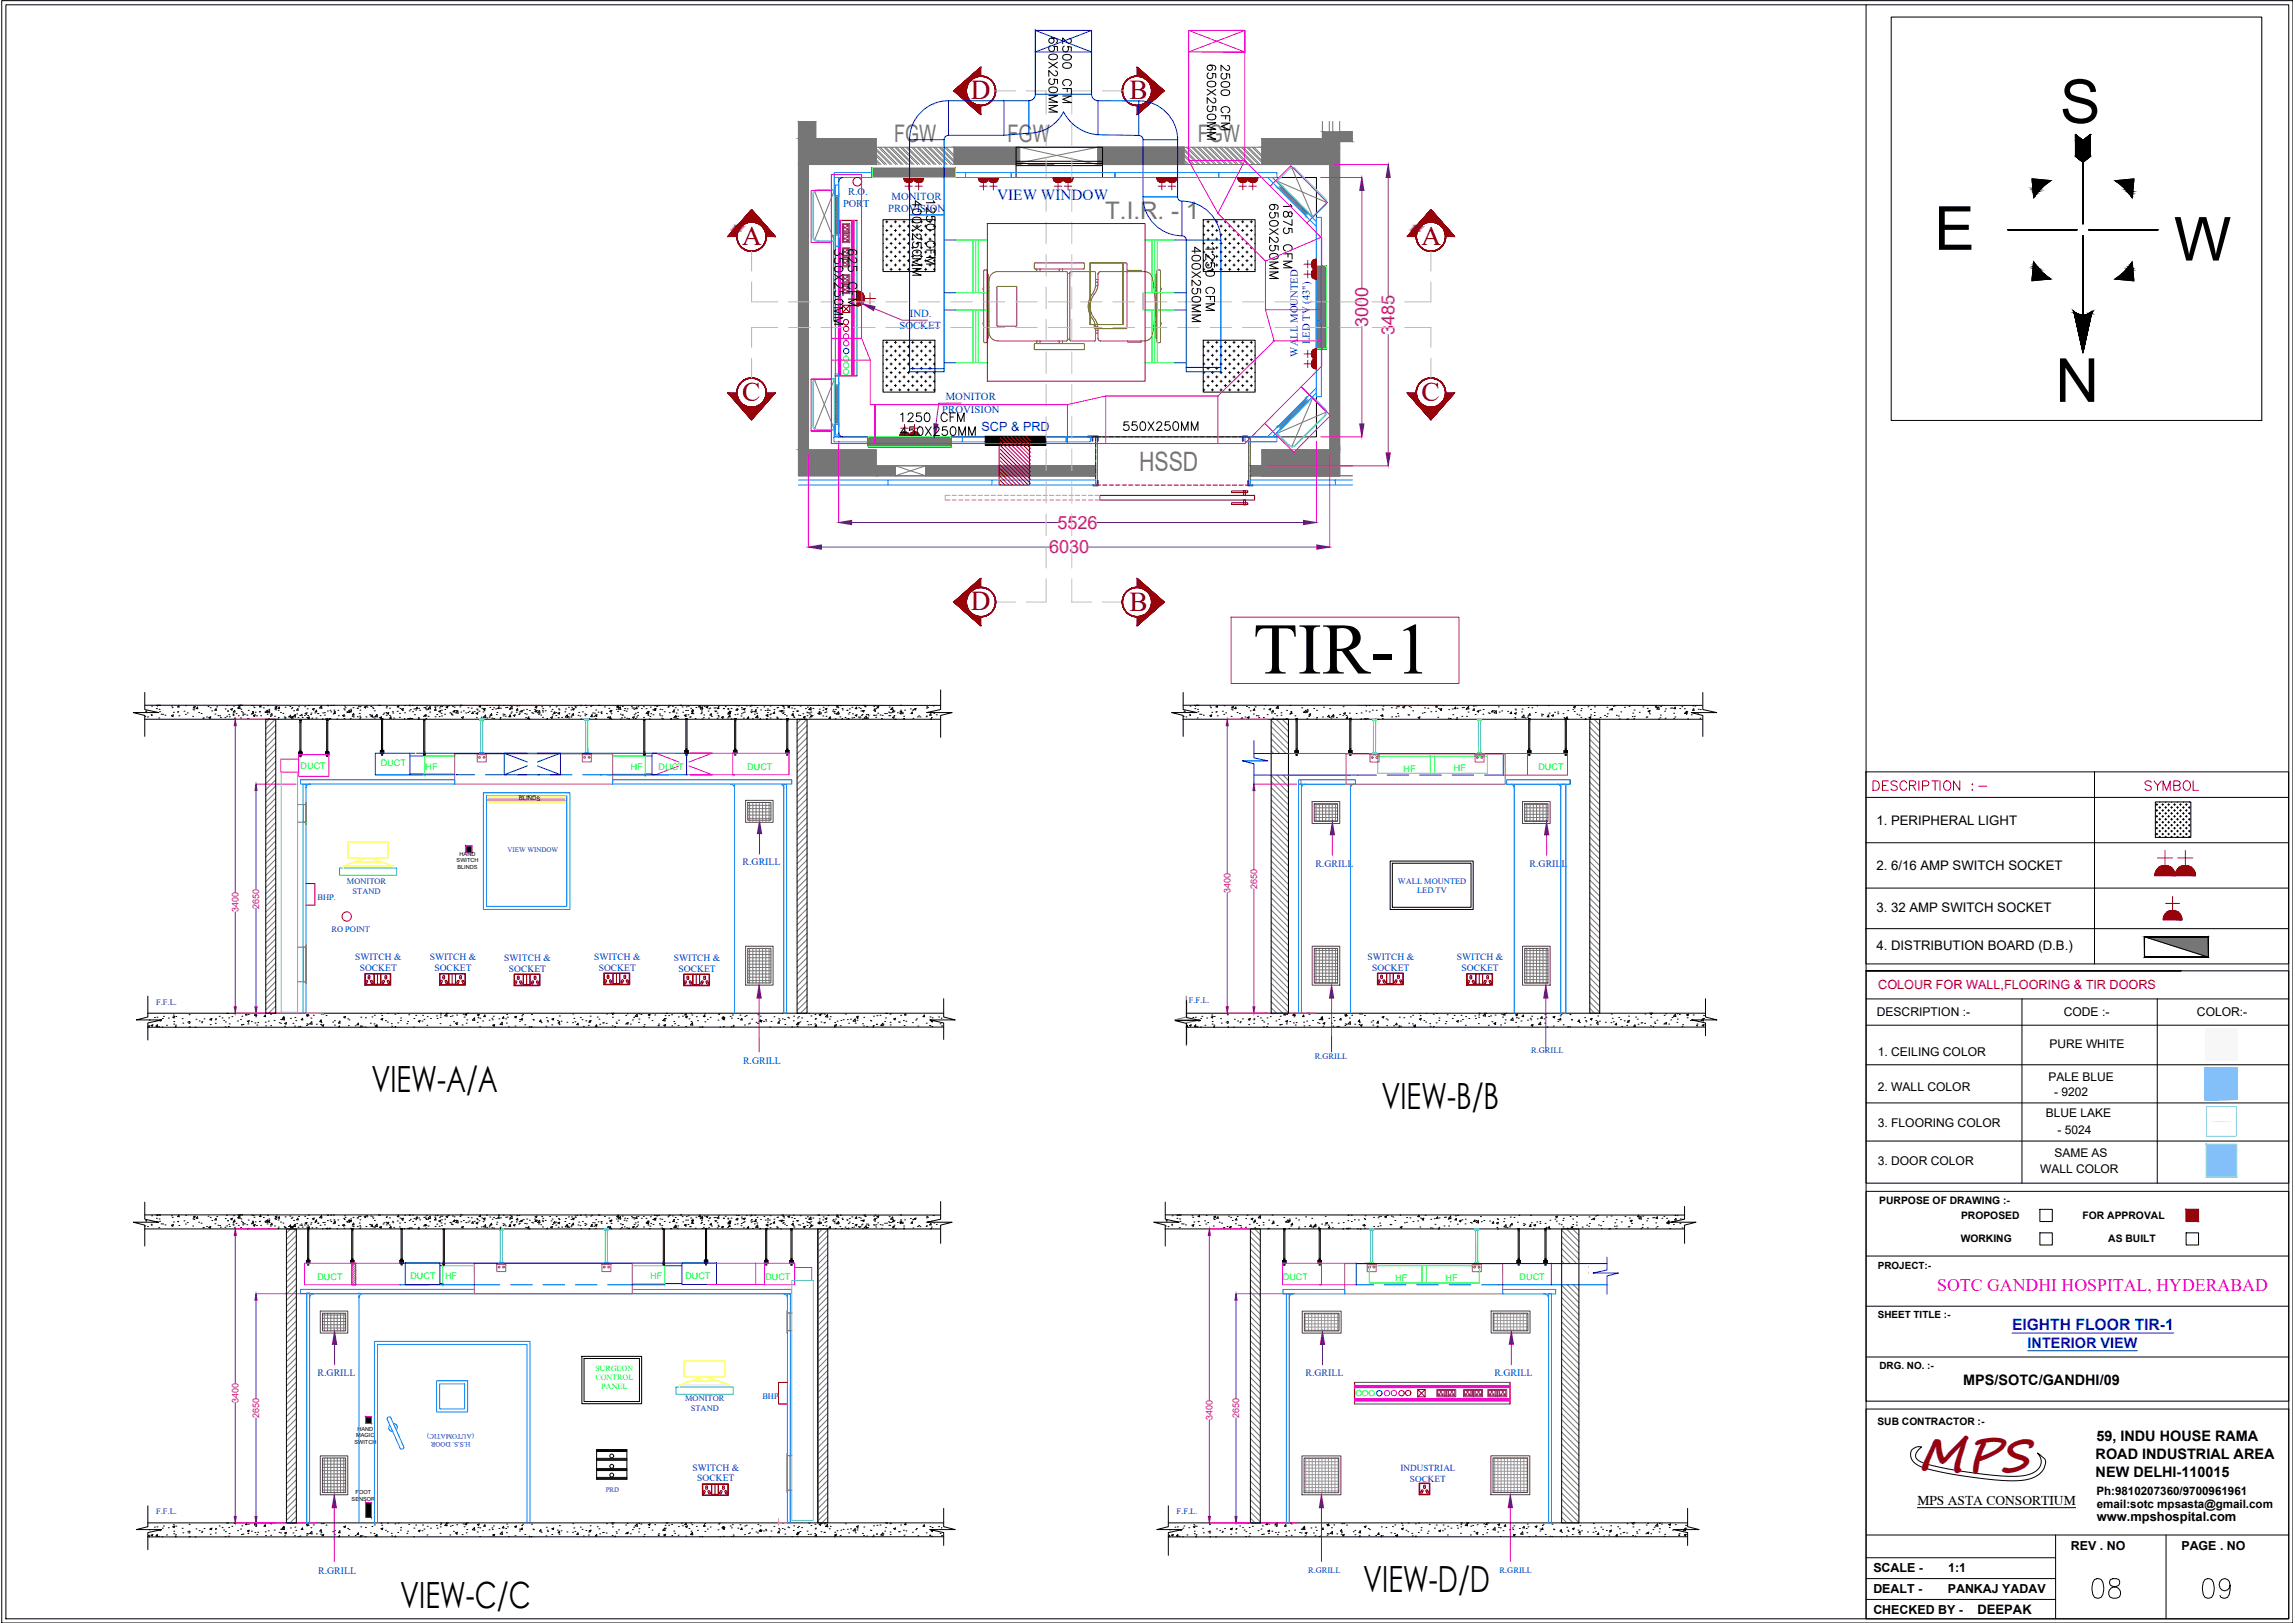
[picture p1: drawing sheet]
<svg xmlns="http://www.w3.org/2000/svg" width="594mm" height="420mm" viewBox="0 0 594 420" stroke-linecap="round" stroke-linejoin="round" font-family="sans-serif">
<defs><g id="words">
<text font-size="18.8" x="324.4" y="174.4">TIR-1</text>
<g font-size="15.7">
<text x="533.2" y="31.8">S</text>
<text x="500.7" y="64.7">E</text>
<text x="562.7" y="67.5">W</text>
<text x="543.3" y="92.8" transform="rotate(-180 543.3 92.8)">N</text>
</g>
<text font-size="12" fill="#991b1e" x="496.7" y="380.8">MPS</text>
<g font-size="9.3">
<text x="96.1" y="282.7">VIEW-A/A</text>
<text x="357.6" y="287">VIEW-B/B</text>
<text x="352.9" y="412.2">VIEW-D/D</text>
<text x="103.6" y="416.4">VIEW-C/C</text>
</g>
<g font-size="8.8">
<text x="540.5" y="414.9">08</text>
<text x="569" y="414.9">09</text>
</g>
<g font-size="7.1" fill="#950000">
<text x="251.3" y="25.6">D</text>
<text x="292.4" y="25.7">B</text>
<text x="192.1" y="63.3">A</text>
<text x="368" y="63.3">A</text>
<text x="192.1" y="103.8">C</text>
<text x="368" y="103.8">C</text>
<text x="251.3" y="158">D</text>
<text x="292.4" y="158.1">B</text>
</g>
<text font-size="6.9" fill="#767676" x="294.8" y="122">HSSD</text>
<g font-size="6.3" fill="#767676">
<text x="231.4" y="36.7">FGW</text>
<text x="260.8" y="36.7">FGW</text>
<text x="310" y="36.7">FGW</text>
<text x="286.1" y="56.8">T.I.R. - 1</text>
</g>
<text font-size="5.3" x="289.6" y="112.5">550X250MM</text>
<g font-size="5.3" fill="#f00">
<text x="483.7" y="205.7">DESCRIPTION :-</text>
<text x="553.9" y="205.7">SYMBOL</text>
</g>
<g font-size="4.7" fill="#b8008a">
<text x="354.2" y="84.7" transform="rotate(-90 354.2 84.7)">3000</text>
<text x="361" y="86.8" transform="rotate(-90 361 86.8)">3485</text>
<text x="273.7" y="136.9">5526</text>
<text x="271.5" y="143.3">6030</text>
</g>
<text font-size="4.6" fill="#f0f" x="501.5" y="334.2">SOTC GANDHI HOSPITAL, HYDERABAD</text>
<text font-size="4.1" fill="#00f" x="520.8" y="344.2">EIGHTH FLOOR TIR-1</text>
<text font-size="4" fill="#00f" x="258.1" y="51.7">VIEW WINDOW</text>
<text font-size="3.7" fill="#00f" x="524.9" y="348.9">INTERIOR VIEW</text>
<g font-size="3.7">
<text x="508.2" y="358.6">MPS/SOTC/GANDHI/09</text>
<text x="542.5" y="377.7">ROAD INDUSTRIAL AREA</text>
<text x="542.7" y="373">59, INDU HOUSE RAMA</text>
<text x="542.5" y="382.3">NEW DELHI-110015</text>
</g>
<text font-size="3.5" x="496.3" y="389.5">MPS ASTA CONSORTIUM</text>
<g font-size="3.4">
<text x="485.7" y="213.5">1. PERIPHERAL LIGHT</text>
<text x="485.7" y="225.3">2. 6/16 AMP SWITCH SOCKET</text>
<text x="485.7" y="236.2">3. 32 AMP SWITCH SOCKET</text>
<text x="485.7" y="245.8">4. DISTRIBUTION BOARD (D.B.)</text>
<text x="511.9" y="417.9">DEEPAK</text>
</g>
<text font-size="3.3" fill="#00f" x="254.1" y="111.6">SCP &amp; PRD</text>
<text font-size="3.3" fill="#f00" x="486.2" y="256.1">COLOUR FOR WALL,FLOORING &amp; TIR DOORS</text>
<text font-size="3.3" x="542.8" y="393.7">www.mpshospital.com</text>
<g font-size="3.2">
<text x="536.1" y="401.2">REV . NO</text>
<text x="564.7" y="401.2">PAGE . NO</text>
<text x="484.9" y="406.9">SCALE -</text>
<text x="504.3" y="406.9">1:1</text>
<text x="484.9" y="412.3">DEALT -</text>
<text x="504.2" y="412.3">PANKAJ YADAV</text>
<text x="484.9" y="417.7">CHECKED BY -</text>
</g>
<g font-size="3.1">
<text x="485.8" y="263">DESCRIPTION :-</text>
<text x="534.2" y="263">CODE :-</text>
<text x="568.7" y="263">COLOR:-</text>
<text x="486.1" y="273.3">1. CEILING COLOR</text>
<text x="530.5" y="271.4">PURE WHITE</text>
<text x="530.3" y="279.8">PALE BLUE</text>
<text x="486.1" y="282.5">2. WALL COLOR</text>
<text x="531.7" y="283.7">- 9202</text>
<text x="486.1" y="291.6">3. FLOORING COLOR</text>
<text x="529.6" y="289.1">BLUE LAKE</text>
<text x="532.6" y="293.7">- 5024</text>
<text x="531.8" y="299.5">SAME AS</text>
<text x="486.1" y="301.5">3. DOOR COLOR</text>
<text x="528.1" y="303.6">WALL COLOR</text>
</g>
<g font-size="3">
<text x="542.7" y="387.1">Ph:9810207360/9700961961</text>
<text x="542.8" y="390.4">email:sotc mpsasta@gmail.com</text>
</g>
<g font-size="2.8" fill="#00f">
<text x="230.8" y="51.7">MONITOR</text>
<text x="229.9" y="54.8">PROVISION</text>
<text x="235.5" y="82">IND.</text>
<text x="232.8" y="85.1">SOCKET</text>
<text x="339.1" y="89.1" transform="rotate(-90 339.1 89.1)">LED TV (43&quot;)</text>
<text x="335.9" y="92.3" transform="rotate(-90 335.9 92.3)">WALL MOUNTED</text>
<text x="243.9" y="106.8">PROVISION</text>
<text x="244.8" y="103.7">MONITOR</text>
</g>
<g font-size="2.7" fill="#00f">
<text x="218.2" y="53.6">PORT</text>
<text x="219.6" y="50.6">R.O.</text>
</g>
<g font-size="2.7">
<text x="486.5" y="311.7">PURPOSE OF DRAWING :-</text>
<text x="507.6" y="315.6">PROPOSED</text>
<text x="539.1" y="315.6">FOR APPROVAL</text>
<text x="507.5" y="321.4">WORKING</text>
<text x="545.7" y="321.4">AS BUILT</text>
<text x="486" y="368.9">SUB CONTRACTOR :-</text>
</g>
<g font-size="2.6">
<text x="486.1" y="328.4">PROJECT:-</text>
<text x="486.1" y="341.3">SHEET TITLE :-</text>
<text x="486.5" y="354.4">DRG. NO. :-</text>
</g>
<g font-size="2.5" fill="#00f">
<text x="192.2" y="224">R.GRILL</text>
<text x="340.5" y="224.4">R.GRILL</text>
<text x="396" y="224.4">R.GRILL</text>
<text x="91.9" y="248.6">SWITCH &amp;</text>
<text x="93.1" y="251.4">SOCKET</text>
<text x="111.2" y="248.6">SWITCH &amp;</text>
<text x="112.4" y="251.4">SOCKET</text>
<text x="130.5" y="248.7">SWITCH &amp;</text>
<text x="131.7" y="251.5">SOCKET</text>
<text x="153.8" y="248.5">SWITCH &amp;</text>
<text x="155" y="251.3">SOCKET</text>
<text x="174.4" y="248.7">SWITCH &amp;</text>
<text x="175.6" y="251.5">SOCKET</text>
<text x="354" y="248.5">SWITCH &amp;</text>
<text x="355.2" y="251.3">SOCKET</text>
<text x="377.1" y="248.6">SWITCH &amp;</text>
<text x="378.3" y="251.4">SOCKET</text>
<text x="192.3" y="275.4">R.GRILL</text>
<text x="82.2" y="356.3">R.GRILL</text>
<text x="337.9" y="356.3">R.GRILL</text>
<text x="386.8" y="356.2">R.GRILL</text>
<text x="179.3" y="380.7">SWITCH &amp;</text>
<text x="180.5" y="383.5">SOCKET</text>
<text x="82.4" y="407.4">R.GRILL</text>
</g>
<g font-size="2.4" fill="#00f">
<text x="362.5" y="380.9">INDUSTRIAL</text>
<text x="365" y="383.6">SOCKET</text>
</g>
<g font-size="2.3" fill="#0f0">
<text x="77.8" y="199">DUCT</text>
<text x="98.6" y="198.4">DUCT</text>
<text x="110.1" y="199.3">HF</text>
<text x="163.3" y="199.3">HF</text>
<text x="170.5" y="199.3">DUCT</text>
<text x="193.5" y="199.2">DUCT</text>
<text x="363.3" y="199.8">HF</text>
<text x="376.3" y="199.6">HF</text>
<text x="398.2" y="199.3">DUCT</text>
<text x="82.2" y="331.3">DUCT</text>
<text x="106.2" y="331.2">DUCT</text>
<text x="115.2" y="331.2">HF</text>
<text x="168.3" y="331.2">HF</text>
<text x="177.4" y="331.2">DUCT</text>
<text x="198.1" y="331.3">DUCT</text>
<text x="332.1" y="331.3">DUCT</text>
<text x="361.2" y="331.7">HF</text>
<text x="374.2" y="331.5">HF</text>
<text x="393.4" y="331.3">DUCT</text>
</g>
<g font-size="2.3" fill="#b8008a">
<text x="318.5" y="231.2" transform="rotate(-90 318.5 231.2)">3400</text>
<text x="325.4" y="230.2" transform="rotate(-90 325.4 230.2)">2650</text>
<text x="61.7" y="236.2" transform="rotate(-90 61.7 236.2)">3400</text>
<text x="67.1" y="235.2" transform="rotate(-90 67.1 235.2)">2650</text>
<text x="61.7" y="363.1" transform="rotate(-90 61.7 363.1)">3400</text>
<text x="67.1" y="367.2" transform="rotate(-90 67.1 367.2)">2650</text>
<text x="313.9" y="367.6" transform="rotate(-90 313.9 367.6)">3400</text>
<text x="320.8" y="367.2" transform="rotate(-90 320.8 367.2)">2650</text>
</g>
<g font-size="2.2" fill="#00f">
<text x="82.2" y="233.1">BHP.</text>
<text x="89.8" y="228.9">MONITOR</text>
<text x="91.3" y="231.4">STAND</text>
<text x="361.8" y="228.8">WALL MOUNTED</text>
<text x="366.8" y="231.2">LED TV</text>
<text x="85.8" y="241.3">RO POINT</text>
<text x="40.4" y="260.1">F.F.L.</text>
<text x="307.7" y="259.7">F.F.L.</text>
<text x="340.3" y="274.2">R.GRILL</text>
<text x="396.3" y="272.6">R.GRILL</text>
<text x="177.4" y="362.8">MONITOR</text>
<text x="178.8" y="365.3">STAND</text>
<text x="197.3" y="362.1">BHP</text>
<text x="40.4" y="392">F.F.L.</text>
<text x="304.6" y="392">F.F.L.</text>
<text x="338.6" y="407.3">R.GRILL</text>
<text x="388.2" y="407.2">R.GRILL</text>
</g>
<g font-size="2.1" fill="#0f0">
<text x="154.1" y="354.9">SURGEON</text>
<text x="154.1" y="357.3">CONTROL</text>
<text x="155.7" y="359.6">PANEL</text>
</g>
<g font-size="1.8" fill="#00f">
<text x="131.3" y="220.7">VIEW WINDOW</text>
<text x="122.7" y="371.2" transform="rotate(-180 122.7 371.2)">(AUTOMATIC)</text>
<text x="121.8" y="373.3" transform="rotate(-180 121.8 373.3)">H.S.S. DOOR</text>
<text x="156.8" y="386.2">PRD</text>
</g>
<text font-size="1.6" x="134.3" y="207.1" transform="rotate(2 134.3 207.1)">BLINDS</text>
<g font-size="1.4">
<text x="119" y="221.5">HAND</text>
<text x="118.2" y="223.2">SWITCH</text>
<text x="118.4" y="225">BLINDS</text>
<text x="92.5" y="370.4">HAND</text>
<text x="91.7" y="373.9">SWITCH</text>
<text x="92.2" y="372.1">MAGIC</text>
<text x="91" y="388.5">SENSOR</text>
<text x="92" y="386.7">FOOT</text>
</g>
</g></defs>
<!-- layer: MGPS -->
<path d="M483 338.1h109.5M483 325.2h109.5M483 364.8v54.3h109.5v-54.3M483 397.4h109.5M532.1 397.4v21.7M560.7 397.4v21.7M483 408.7h49.1M483 414.1h49.1M483 403.3h49.1" fill="none" stroke="#000" stroke-width=".26"/>
<!-- layer: proposed floor pattern -->
<path d="M542.2 199.8v49.7M483 251.3h109.5v55h-109.5zM483 258.6h109.5M523.4 258.6v47.7M558.4 258.6v47.7M483 265.4h109.5M483 275.6h109.5M483 285.5h109.5M483 295.4h109.5M483 351.3h109.5" fill="none" stroke="#000" stroke-width=".26"/>
<!-- layer: TITLE -->
<path d="M483 364.8h109.5" fill="none" stroke="#000" stroke-width=".26"/>
<!-- layer: 0 -->
<g fill="none" stroke="#000" stroke-width=".26">
<path d="M37.5 179.3v4.4l3.6 .8h-6.6l3 .7v5.4M243.5 178.6v5.1l-3.6 .8h6.6l-3 .7v5.7M306.3 179.3v4.4l3.6 .8h-6.6l3 .7v5.4M440.8 179.3v4.4l3.6 .8h-6.6l3 .7v5.4M37.4 186.2h206.1M37.5 182.6h206M68.8 186.2h2.6v76.1h-2.6zM77.3 194.7h.9v.7h-.9zM77.4 194.7l.7 .1zM77.5 194.7h.1M77.5 194.8h.5M77.5 194.6h.5"/>
<path d="M77.5 195.4h.5M77.5 195.3h.5M77.6 194.8h.2M77.6 194.6h.2M77.6 195.4h.2M77.6 195.3h.2M77.6 194.9h.2M77.6 194.7h.2M77.6 195.5h.2M77.6 186.5h.4M77.6 186.5h.2M77.6 186.6h.2"/>
<path d="M77.6 195h.3M77.6 194.2h.3M77.6 195.2h.3M77.6 186.5v9.4h.3v-9.4M77.6 187h.3M77.7 195.5h.2M77.7 194.7h.2M77.7 194.9h.2M77.7 186.6h.2M77.7 186.5h.2M77.8 194.6v.1M77.8 194.8v.1"/>
<path d="M77.8 195.3h.1M77.8 195.4v.1M77.8 194.9h.2M77.8 194.7h.2M77.8 195.5h.2M77.8 195.3h.2M77.8 194.8h.2M77.8 194.6h.2M77.8 195.4h.2M77.8 186.5v.1M77.8 186.6h.2M77.8 186.5h.2"/>
<path d="M78.1 194.7h.1M78.2 194.7v.7M84.3 194.7h.8v.7h-.8zM84.3 194.7h.8v.6h-.8zM84.3 194.7h.7M84.4 194.7h.1M84.5 186.5h.4M84.5 194.8h.4M84.5 194.6h.4M84.5 195.4l.4 .1zM84.5 195.2h.4M84.5 186.4h.2"/>
<path d="M84.5 194.8h.2M84.5 194.6h.2M84.5 195.2h.2M84.5 186.5h.2M84.5 195.5h.2M84.5 195.3h.2M84.6 195h.2M84.6 195.1h.2M84.6 186.4v9.5h.2v-9.5M84.6 187h.2M84.6 194.2h.2M84.6 186.5h.2"/>
<path d="M84.6 194.9h.2M84.6 195.5h.2M84.6 195.2h.2M84.7 186.5h.1M84.7 194.6h.1M84.7 194.8h.1M84.7 195.2v.1M84.7 195.4v.1M84.7 186.5h.2M84.7 194.8h.2M84.7 195.5h.2M84.7 195.3h.2"/>
<path d="M84.7 186.4h.2M84.7 194.6h.2M84.7 195.2h.2M85 194.7h.1M98.5 194.3h.9v.7h-.9zM98.5 194.4v.6M98.6 194.3l.6 .1zM98.6 194.3v.1M98.7 194.4h.4M98.7 194.2h.4M98.7 195h.4M98.7 194.9h.4"/>
<path d="M98.7 186.1l.4 .1zM98.7 194.4h.2M98.7 194.2h.2M98.7 195h.2M98.7 194.9h.2M98.7 194.5h.2M98.7 194.3h.2M98.7 195.1h.2M98.7 186.1h.2M98.8 194.6h.2M98.8 193.8h.2M98.8 194.8h.2"/>
<path d="M98.8 186.1h.2v9.4h-.2v-9.4M98.8 194.5h.2M98.8 194.3h.2M98.8 195.1h.2M98.9 186.1v.1M98.9 194.2v.1M98.9 194.4v.1M98.9 194.9h.1M98.9 195v.1M98.9 194.5h.2M98.9 194.3h.2M98.9 195.1h.2"/>
<path d="M98.9 194.9h.2M98.9 186.1h.2M98.9 194.4h.2M98.9 194.2h.2M98.9 195h.2M99.2 194.3v.1M109.6 195.1h.4M109.6 195.3h.4M109.6 186.3l.4 .1zM109.6 195.1h.2M109.6 195.3h.2M109.6 195h.2"/>
<path d="M109.6 195.2h.2M109.7 194.6h.3M109.7 195h.2M109.7 186.3h.3v9.2h-.3zM109.7 195.2h.2M109.7 195.3h.2M109.8 195v.1M109.8 195.2v.1M109.8 195h.2M109.8 195.2h.2M109.8 195.1h.2M109.8 195.3h.2"/>
<path d="M110 186.3l-.2 .1 .2-.1M166.6 195.1h.4M166.6 195.3h.4M166.6 186.3l.4 .1zM166.6 195h.2M166.6 195.2h.2M166.6 186.3h.2h-.2M166.6 195.1h.2M166.6 195.3h.2M166.6 194.6h.3M166.7 195h.2M166.7 186.3h.2v9.2h-.3z"/>
<path d="M166.7 195.2h.2M166.7 195.3h.2M166.8 195v.1M166.8 195.2v.1M166.8 195.1h.2M166.8 195.3h.2M166.8 195h.2M166.8 195.2h.2M177.2 194.3h.9v.7h-.9zM177.4 194.3l.6 .1zM177.4 194.3v.1M177.5 194.4h.4"/>
<path d="M177.5 194.2h.4M177.5 195h.4M177.5 194.9h.4M177.5 186.1l.4 .1zM177.5 194.5h.2M177.5 194.3h.2M177.5 195.1h.2M177.5 194.9h.2M177.5 186.1h.2M177.5 194.4h.2M177.5 194.2h.2M177.5 195h.2"/>
<path d="M177.6 194.6h.2M177.6 193.8h.2M177.6 194.8h.2M177.6 194.5h.2M177.6 194.3h.2M177.6 195.1h.2M177.7 186.1v.1M177.7 194.2v.1M177.7 194.4v.1M177.7 194.9h.1M177.7 195v.1M177.7 194.4h.2"/>
<path d="M177.7 194.2h.2M177.7 195h.2M177.7 194.9h.2M177.7 194.5h.2M177.7 194.3h.2M177.7 195.1h.2M177.7 186.1h.2M177.8 186.1h-.2v9.4h.2v-9.4M178 194.3v.1M178.1 194.4v.6M189.9 194.3h.9v.6h-.9zM190 194.2l.6 .1z"/>
<path d="M190 194.3h.1M190.1 186l.4 .1zM190.1 194.4h.4zM190.1 194.1l.4 .1zM190.1 194.8l.4 .1zM190.1 186h.2M190.1 194.3h.2M190.1 194.1h.2M190.1 195h.2M190.1 194.8h.2M190.1 186.1h.2M190.1 194.4h.2"/>
<path d="M190.1 194.2h.2M190.1 195.1h.2M190.1 194.9h.2M190.2 186.6h.2M190.2 194.5h.2M190.2 194.7h.2M190.2 186v9.4h.2v-9.4M190.2 193.8h.2M190.2 186.1h.2M190.2 194.2h.2M190.2 195.1h.2M190.2 194.4h.2"/>
<path d="M190.3 186v.1M190.3 194.1v.1M190.3 194.4h.1M190.3 194.8v.1M190.3 195v.1M190.3 186.1h.2M190.3 194.4h.2M190.3 194.2h.2M190.3 195.1h.2M190.3 194.9h.2M190.3 186h.2M190.3 194.1h.2"/>
<path d="M190.3 194.8h.2M190.6 194.3h.1M190.7 194.3v.6M190.8 195l-.7 .1h.4l-.2-.1M203.3 194.3h.9v.7h-.9zM203.4 194.3h.8v.6h-.8zM203.4 194.3h.7h-.7M203.5 194.3h.1M203.6 186.1h.4M203.6 194.4h.4zM203.6 194.2h.4M203.6 195l.4 .1z"/>
<path d="M203.6 194.8h.4M203.6 186.1h.2M203.6 194.4h.4M203.6 194.2h.2M203.6 194.8h.2M203.6 194.4h.2M203.6 195.1h.2M203.6 194.9h.2M203.6 186.6h.3M203.6 194.6h.3M203.6 194.8h.3M203.6 186v9.5h.3v-9.5"/>
<path d="M203.6 193.8h.3M203.7 195.1h.2M203.7 194.8h.2M203.7 194.5h.2M203.8 186.1h.1M203.8 194.2h.1M203.8 194.4h.1M203.8 194.8v.1M203.8 195v.1M203.8 186.1h.2M203.8 194.4h.2M203.8 195.1h.2"/>
<path d="M203.8 194.9h.2M203.8 194.2h.2M203.8 194.8h.2M203.9 186.2h-.2M306.2 186.2h134.5M306.3 182.6h134.4M329.1 186.2h4.4v76.1h-4.4zM335.2 194.4h.9v.6h-.9zM335.2 194.4h.9v.6h-.9M335.3 194.4h.7M335.4 194.4h.1M335.4 194.4h.5"/>
<path d="M335.4 194.2l.5 .1zM335.4 195.1h.5M335.4 194.9h.5M335.4 194.5h.3M335.4 194.3h.3M335.4 195.2h.3M335.4 195h.3M335.4 194.4h.3M335.4 194.2l.3 .1M335.4 194.9h.3M335.4 186.1l.5 .1zM335.4 186.2h.3"/>
<path d="M335.4 186.1h.3M335.5 193.8h.3M335.5 194.8h.3M335.5 194.6h.3M335.5 186.6h.3M335.5 186.1v9.4h.3v-9.4M335.5 194.5h.3M335.5 194.2h.3M335.5 195.2h.3M335.5 186.2h.3M335.7 194.4v.1M335.7 194.9v.1"/>
<path d="M335.7 195.1v.1M335.7 186.1h.2M335.7 194.4h.2M335.7 194.2h.2M335.7 194.9h.2M335.7 186.2h.2M335.7 194.5h.2M335.7 194.3h.2M335.7 195.2h.2M335.7 195h.2M335.7 186.1v.1M335.9 195.1h-.5"/>
<path d="M335.9 194.4h.1M349.1 194.3h.9v.7h-.9zM349.1 195.1h.7M349.2 194.4h.7M349.2 194.3h.7M349.2 194.3v.1M349.3 186.1h.5M349.3 194.4l.5 .1zM349.3 194.2h.5M349.3 194.9h.5M349.3 186.2h.2M349.3 194.5h.2"/>
<path d="M349.3 194.3h.2M349.3 195.1h.2M349.3 195h.2M349.3 186.1h.2M349.3 194.2h.2M349.3 194.9h.2M349.4 194.6h.3M349.4 193.8h.3M349.4 186.1v9.4h.3v-9.4M349.4 194.8h.3M349.4 186.6h.3M349.4 194.5h.2"/>
<path d="M349.4 195.2h.2M349.5 186.1v.1M349.5 194.2v.1M349.5 194.4v.1M349.5 194.9v.1M349.5 195.1h.1M349.5 195.1h-.2h.5M349.5 186.1h.3M349.5 194.2h.3M349.5 195.1h.3M349.5 194.9h.3M349.5 186.2h.3"/>
<path d="M349.5 194.5h.3M349.5 194.3h.3M349.5 195h.3M349.8 194.3v.1M350 194.4h-.9v.6M395.4 194.4h.9v.6h-.9zM395.5 194.4l.7-.1-.7 .1M395.6 194.4h.1M395.6 186.1h.5M395.6 194.4h.5M395.6 194.2h.5M395.6 195.1h.5"/>
<path d="M395.6 194.9h.5M395.7 186.2h.2M395.7 194.5h.2M395.7 194.3h.2M395.7 195.2h.2M395.7 195h.2M395.7 186.1h.2M395.7 194.4h.2M395.7 194.2h.2M395.7 194.9h.2M395.7 193.8h.3M395.7 194.8h.3"/>
<path d="M395.7 194.6h.3M395.7 186.6h.3M395.7 186.1v9.4h.3v-9.4M395.8 194.5h.2M395.8 195.2h.2M395.8 186.2h.2M395.9 186.1v.1M395.9 194.2v.1M395.9 194.4v.1M395.9 194.9v.1M395.9 195.1v.1M395.9 186.1h.2"/>
<path d="M395.9 194.4h.2M395.9 194.2h.2M395.9 194.9h.2M395.9 186.2h.2M395.9 194.5h.2M395.9 194.3h.2M395.9 195.2h.2M395.9 195h.2M396.1 195.1h-.4M404.9 194.4h.9v.6h-.9zM404.9 194.4h.8v.6h-.8zM405 194.4h.7"/>
<path d="M405 194.4h.1M405.1 186.1h.4M405.1 194.4h.4M405.1 194.2h.4M405.1 195.1h.4M405.1 194.9h.4M405.1 186.2h.2M405.1 194.5h.2M405.1 194.3h.2M405.1 195.2h.2M405.1 195h.2M405.1 186.1h.2"/>
<path d="M405.1 194.4h.2M405.1 194.2h.2M405.1 194.9h.2M405.2 193.8h.3M405.2 194.8h.3M405.2 194.6h.3M405.2 186.6h.3M405.2 186.1v9.4h.3v-9.4M405.2 194.5h.2M405.2 195.2h.2M405.2 186.2h.2M405.3 186.1v.1"/>
<path d="M405.3 194.2v.1M405.3 194.4v.1M405.3 194.9v.1M405.3 195.1v.1M405.3 186.1h.2M405.3 194.4h.2M405.3 194.2h.2M405.3 194.9h.2M405.3 186.2h.2M405.3 194.5h.2M405.3 194.3h.2M405.3 195.2h.2"/>
<path d="M405.3 195h.2M405.5 195.1h-.4M405.6 194.4h.1M411.5 186.2h2.6v76.1h-2.6zM38.3 257.9v5.4l-3 .7h6.6l-3.6 .8v4.4M244.3 258.6v4.7l3 .7h-6.6l3.6 .8v4.3M307.2 259v4.4l3.6 .8h-6.6l3 .8v5.4M441.5 258.6v4.7l3 .7h-6.6l3.6 .8v3.3M555.1 242.5l16.6 5.3M244.3 262.3h-206.1M244.3 265.9h-206M441.5 262.3h-134.4"/>
<path d="M441.5 265.9h-134.4M37.4 318.1h206.1M37.5 311.2v4.4l3.6 .8h-6.6l3 .8v5.4M37.5 314.5l206 .1M74.1 318.1h2.6v76.1h-2.6zM79.6 318.1h.4M79.6 318.1h.2M79.6 318.1v9.4h.3v-9.4M79.6 318.6h.3M79.8 318.1v.1M79.8 318.1h.2M91 318.1h.4"/>
<path d="M91 318.1h.2M91 318.1v9.4h.3v-9.4M91 318.6h.3M91.2 318.1v.1M91.2 318.2h.2M91.2 318.1h.2M103.8 318l.4 .1zM103.8 318h.2M103.8 318v9.4h.3v-9.4M103.9 318h.2M104 318v.1M104 318h.2"/>
<path d="M114.7 318.2l.4 .1zM114.7 318.2v9.2h.3v-9.2M114.8 318.2h.2M114.8 318.3h.2M115.1 318.2l-.2 .1h.2M171.6 318.2l.4 .1zM171.6 318.2h.2l-.2 .1M171.7 318.2h.2M171.7 318.3h.2M172 318.2v9.2h-.3v-9.2M182.5 318l.5 .1zM182.5 318h.3"/>
<path d="M182.6 318h.3v9.4h-.3zM182.8 318v.1M182.8 318h.2M198.1 318.1h.4M198.1 318.1h.2M198.2 318.1v9.4h.3v-9.4M198.2 318.6h.3M198.3 318.1h.1M198.3 318.1h.3M204.7 318.1h.4M204.7 318.2h.2M204.7 318.1h.2"/>
<path d="M204.7 318.6h.3M204.7 318.1v9.4h.3v-9.4M204.8 318.2h.2M204.9 318.1v.1M204.9 318.1h.2M204.9 318.2h.2M211.7 318.2h2.6v76h-2.6zM243.5 311.1v4.5l-3.6 .8h6.6l-3 .8v4.7M301.5 318.1h134.6M301.6 311.2v4.4l3.6 .8h-6.5l2.9 .8v5.4M301.6 314.5l134.5 .1M323.7 318.1h2.5v76.1h-2.5z"/>
<path d="M332.2 318.1l.5 .1zM332.2 318.2h.3M332.3 318.1v9.4h.3v-9.4h-.3M332.3 318.6h.3M332.3 318.2h.3M332.4 318.1v.1M332.5 318.2h.2M341.4 318.1h.4M341.4 318.1h.2M341.5 318.1v9.4h.3v-9.4M341.5 318.6h.3M341.6 318.1v.1"/>
<path d="M341.6 318.2h.2M341.6 318.1h.2M392.9 318.1h.4M392.9 318.1h.2M393 318.1v9.4h.3v-9.4M393 318.6h.3M393.1 318.1h.1M393.1 318.1h.2M399.9 318.1h.4M399.9 318.2h.2M399.9 318.1h.2M399.9 318.6h.3"/>
<path d="M399.9 318.1v9.4h.3v-9.4M400 318.2h.2M400.1 318.1v.1M400.1 318.1h.2M400.1 318.2h.2M404.2 318.1h4.5v76.1h-4.5zM436.1 312.3v3.3l-3.6 .8h6.5l-2.9 .8v4.7M79.3 326.3h.9v.7h-.9zM79.4 326.3h.8v.6h-.8M79.4 326.3h.7M79.5 326.3h.1M79.6 326.4l.4 .1z"/>
<path d="M79.6 326.2h.4M79.6 327l.4 .1zM79.6 326.8h.4M79.6 326.2h.2M79.6 326.8h.2M79.6 326.5h.2M79.6 326.3h.4M79.6 327.1h.2M79.6 326.9h.2M79.6 326.6h.3M79.6 325.8h.3M79.6 326.8h.3"/>
<path d="M79.7 326.8h.2M79.7 327.1h.2M79.7 326.5h.2M79.8 326.2v.1M79.8 326.4v.1M79.8 326.8v.1M79.8 327v.1M79.8 326.5h.2M79.8 327.1h.2M79.8 326.9h.2M79.8 326.2h.2M79.8 326.8h.2"/>
<path d="M80.1 326.3h.1M90.7 326.3h.9v.7h-.9zM90.8 326.3h.8v.6h-.8zM90.8 326.3l.7 .1-.7-.1M90.9 326.3h.1M91 326.4l.4 .1zM91 326.2h.4M91 327l.4 .1zM91 326.8h.4M91 326.2h.2M91 326.8h.2M91 326.5h.2"/>
<path d="M91 326.3h.4M91 327.1h.2M91 326.9h.2M91 326.6h.3M91 325.8h.3M91 326.8h.3M91.1 326.8h.2M91.1 327.1h.2M91.1 326.5h.2M91.2 326.2v.1M91.2 326.4v.1M91.2 326.8v.1"/>
<path d="M91.2 327v.1M91.2 326.5h.2M91.2 327.1h.2M91.2 326.9h.2M91.2 326.2h.2M91.2 326.8h.2M103.5 326.3h.9v.6h-.9zM103.6 326.9h.8M103.6 326.2l.7 .1zM103.7 326.3h.1M103.8 326.3h.4M103.8 326.1h.4"/>
<path d="M103.8 327h.4M103.8 326.8h.4M103.8 326.3h.2M103.8 326.1h.2M103.8 327h.2M103.8 326.8h.2M103.8 326.4h.2M103.8 326.2h.2M103.8 327.1h.2M103.8 326.9h.2M103.8 326.5h.3M103.8 325.8h.3"/>
<path d="M103.8 326.7h.3M103.9 326.4h.2M103.9 326.2h.2M103.9 326.1h.2M103.9 327.1h.2M104 326.1v.1M104 326.3v.1M104 326.8v.1M104 327v.1M104 326.4h.2M104 326.2h.2M104 327.1h.2"/>
<path d="M104 326.9h.2M104 326.3h.2M104 326.1h.2M104 327h.2M104 326.8h.2M104.3 326.3h.1M114.7 327.1h.4M114.7 327.2h.4M114.7 327.2h.2M114.7 327h.2M114.7 326.6h.3M114.8 327h.2"/>
<path d="M114.8 327.1h.2M114.9 327v.2M114.9 327h.2M114.9 327.2h.2M115.1 327.1h-.4M171.6 327.1h.4M171.6 327.2h.4M171.6 327h.2M171.6 327.1h.5M171.6 327.2h.2M171.7 326.6h.3M171.7 327h.2"/>
<path d="M171.7 327.1h.2M171.8 327v.2M171.8 327.2h.3M171.8 327h.2M182.3 326.3h.9v.6h-.9zM182.4 326.3v.6h.8v-.6M182.4 326.2l.7 .1zM182.5 326.3h.1M182.5 326.3h.5M182.5 326.1h.5M182.5 327h.5M182.5 326.8h.5"/>
<path d="M182.5 326.4h.3M182.5 326.2h.3M182.5 327.1h.3M182.5 326.9h.3M182.6 326.3h.2M182.6 326.1h.2M182.6 327h.2M182.6 326.8h.2M182.6 326.5h.3M182.6 325.8h.3M182.6 326.7h.3M182.7 326.4h.2"/>
<path d="M182.7 326.2h.2M182.7 326.1h.2M182.7 327.1h.2M182.8 326.1v.1M182.8 326.3v.1M182.8 326.8v.1M182.8 327v.1M182.8 326.3h.2M182.8 326.1h.2M182.8 327h.2M182.8 326.8h.2M182.8 326.4h.2"/>
<path d="M182.8 326.2h.2M182.8 327.1h.2M182.8 326.9h.2M183 326.3h.1M197.9 326.3h.9v.7h-.9zM197.9 326.3h.8v.6h-.8M198.1 326.4l.4 .1zM198.1 326.2h.4M198.1 327l.4 .1zM198.1 326.8h.4M198.1 326.5h.2M198.1 326.2h.2"/>
<path d="M198.1 326.9h.2M198.1 326.8h.2M198.2 326.6h.3M198.2 325.8h.3M198.2 326.8h.3M198.2 327.1h.2M198.2 326.5h.2M198.3 326.2v.1M198.3 326.4v.1M198.3 326.8v.1M198.3 327v.1M198.3 326.2h.3"/>
<path d="M198.3 326.8h.3M198.3 326.5h.3M198.3 326.9h.3M198.6 327.1h-.5M198.6 326.3h.1M198.7 326.3h-.7h.7M204.4 326.3h.9v.7h-.9zM204.5 326.4v.6M204.5 326.3l.7 .1zM204.6 326.3v.1M204.7 326.4h.4M204.7 326.2h.4"/>
<path d="M204.7 327.1h.4M204.7 326.9h.4M204.7 326.5h.2M204.7 326.3h.2M204.7 327.1h.2M204.7 327h.2M204.7 326.4h.2M204.7 326.2h.2M204.7 326.9h.2M204.7 326.8h.3M204.7 326.6h.3M204.7 325.8h.3"/>
<path d="M204.8 326.3h.2M204.8 327.2h.2M204.8 326.5h.2M204.8 327h.2M204.9 326.2v.1M204.9 326.4v.1M204.9 326.9v.1M204.9 327v.1M204.9 326.4h.2M204.9 326.2h.2M204.9 327.1h.2M204.9 326.9h.2"/>
<path d="M204.9 326.5h.2M204.9 326.3h.2M204.9 327h.2M205.2 326.3v.1M205.3 326.4v.6M332 326.3h.9v.7h-.9zM332 326.4v.6M332.1 326.3l.7 .1zM332.2 326.3v.1M332.2 326.4h.5M332.2 326.2h.5M332.2 327.1h.5"/>
<path d="M332.2 326.9h.5M332.2 326.4h.3M332.2 326.2h.3M332.2 327.1h.3M332.2 326.9h.3M332.2 326.5h.3M332.2 326.3h.3M332.2 327h.3M332.3 326.8h.3M332.3 326.6h.3M332.3 325.8h.3M332.3 326.5h.3"/>
<path d="M332.3 327.2h.3M332.4 326.2v.1M332.4 326.4v.1M332.4 326.9v.1M332.4 327v.1M332.5 326.5h.2M332.5 326.3h.2M332.5 327.1h.2M332.5 327h.2M332.5 326.4h.2M332.5 326.2h.2M332.5 326.9h.2"/>
<path d="M332.6 326.3h-.3M332.7 326.3v.1M341.2 326.3h.9v.7h-.9zM341.2 326.3h.8v.6h-.8zM341.4 326.4l.4 .1zM341.4 326.2h.4M341.4 327l.4 .1zM341.4 326.8h.4M341.4 326.2h.2M341.4 326.8h.2M341.4 326.5h.2M341.4 326.3h.4"/>
<path d="M341.4 327.1h.2M341.4 326.9h.2M341.5 326.6h.3M341.5 325.8h.3M341.5 326.8h.3M341.5 326.8h.2M341.5 327.1h.2M341.5 326.5h.2M341.6 326.2v.1M341.6 326.4v.1M341.6 326.8v.1M341.6 327v.1"/>
<path d="M341.6 326.5h.2M341.6 327.1h.2M341.6 326.9h.2M341.6 326.2h.2M341.6 326.8h.2M341.9 326.3h.1M342 326.3l-.7 .1 .7-.1M392.7 326.3h.9v.7h-.9zM392.7 326.3h.8v.6h-.8zM392.9 326.4l.4 .1zM392.9 326.2h.4M392.9 327l.4 .1z"/>
<path d="M392.9 326.8h.4M392.9 326.5h.2M392.9 326.2h.2M392.9 326.9h.2M392.9 326.8h.2M393 326.6h.3M393 325.8h.3M393 326.8h.3M393 327.1h.2M393 326.5h.2M393.1 326.2v.1M393.1 326.4v.1"/>
<path d="M393.1 326.8v.1M393.1 327v.1M393.1 326.2h.2M393.1 326.8h.2M393.1 326.5h.2M393.1 326.9h.2M393.3 327.1h-.4M393.4 326.3h.1M393.5 326.3h-.7h.7M399.6 326.3h.9v.7h-.9zM399.7 326.4v.6M399.7 326.3l.7 .1z"/>
<path d="M399.8 326.3v.1M399.9 326.4h.4M399.9 326.2h.4M399.9 327.1h.4M399.9 326.9h.4M399.9 326.5h.2M399.9 326.3h.2M399.9 327.1h.2M399.9 327h.2M399.9 326.4h.2M399.9 326.2h.2M399.9 326.9h.2"/>
<path d="M399.9 326.8h.3M399.9 326.6h.3M399.9 325.8h.3M400 326.3h.2M400 327.2h.2M400 326.5h.2M400.1 326.2v.1M400.1 326.4v.1M400.1 326.9v.1M400.1 327v.1M400.1 326.4h.2M400.1 326.2h.2"/>
<path d="M400.1 327.1h.2M400.1 326.9h.2M400.1 326.5h.2M400.1 326.3h.2M400.1 327h.2M400.4 326.3v.1M400.5 326.4v.6M494.9 375.4l1.2-.8h1.3l-1.2 1.3-.3 .7v.5l.8 1 1.8 .8 7.3 1.6 10.6 1.5 6.3 .1 2.2-.3 1.5-.6 1.4-1.1 .5-1.2v-1.3l-.9-1.4 1.9 1.5 .2 .8-.4 1.6-.6 1-1 .8-1.5 .8-1.7 .4-2 .2-6.3-.2-10.8-1.5-7.4-1.7-1.6-.8-1.2-1.1-.4-1.3zM38.3 389.8v5.4l-3 .8h6.6l-3.6 .8v4.4M244.3 390.5v4.7l3 .8h-6.6l3.6 .8v3.3M244.3 394.2h-206.1M244.3 397.8l-206 .1"/>
<path d="M302.4 389.8v5.4l-2.9 .8h6.5l-3.6 .8v5.8M408.7 397.8h.1M436.8 390.5v4.7l3 .8h-6.6l3.6 .8v3.3M436.8 394.2h-134.4M436.8 397.8l-134.4 .1"/>
</g>
<!-- layer: N2O -->
<path d="M496.3 390.3h41" fill="none" stroke="#000" stroke-width=".26"/>
<!-- layer: 0.0 -->
<path d="M528 313.1h3.3v3.1h-3.3zM528 319.2h3.3v3.1h-3.3zM565.9 313.1h3.2v3.1h-3.2zM565.9 319.2h3.2v3.1h-3.2z" fill="none" stroke="#000" stroke-width=".26"/>
<!-- layer: MEDI VAC -->
<path d="M565.9 313.1l3.2 3.1v-3.1zM565.9 313.1l3.2 3.1h-3.2z" fill="#f00" stroke="#f00" stroke-width=".26"/>
<!-- layer: format -->
<path d="M483 199.8h109.4v49.7h-109.4zM483 206.4h109.4M483 218.2h109.4M483 229.9h109.4M483 240.4h109.4M564.6 251.3h-81.6h81.6" fill="none" stroke="#000" stroke-width=".26"/>
<!-- layer: Wall -->
<path d="M489.6 4.4h95.9v104.4h-95.9zM206.3 186.2h2.6v76.1h-2.6zM333.5 186.2v76.1M211.7 318.2v76M483 308.4h109.5v54.3h-109.5zM150.6 351.1h15.5v12.3h-15.5zM151.2 351.7h14.3v11.1h-14.3zM404.2 397.8h.1" fill="none" stroke="#000" stroke-width=".26"/>
<!-- layer: formate text -->
<path d="M520.8 345.1h41.9M524.9 349.7h28.4" fill="none" stroke="#00f" stroke-width=".26"/>
<!-- layer: Duct Insulations -->
<path d="M.4 .2h593.1v420h-593.1zM1.5 1.2h591v417.9h-591zM483 1.2v417.9" fill="none" stroke="#000" stroke-width=".26"/>
<!-- layer: proposed floor pattern -->
<g fill="none" stroke="#000" stroke-width=".3">
<path d="M558.1 208.3h.4M558.1 209.8h.4M558.1 211.3h.4M558.1 212.9h.4M558.1 214.4h.4M558.1 215.9h.4M558.3 208.1v.4M558.3 209.6v.4M558.3 211.1v.4M558.3 212.7v.4M558.3 214.2v.4M558.3 215.7v.4"/>
<path d="M558.9 209h.4M558.9 210.6h.4M558.9 212.1h.4M558.9 213.6h.4M558.9 215.2h.4M558.9 216.7h.4M559.1 207.6v.1M559.1 208.8v.4M559.1 210.4v.4M559.1 211.9v.4M559.1 213.4v.4M559.1 215v.3"/>
<path d="M559.1 216.5v.3M559.6 208.3h.4M559.6 209.8h.4M559.6 211.3h.4M559.6 212.9h.4M559.6 214.4h.4M559.6 215.9h.4M559.8 208.1v.4M559.8 209.6v.4M559.8 211.1v.4M559.8 212.7v.4M559.8 214.2v.4"/>
<path d="M559.8 215.7v.4M560.4 209h.4M560.4 210.6h.4M560.4 212.1h.4M560.4 213.6h.4M560.4 215.2h.4M560.4 216.7h.4M560.6 207.6v.1M560.6 208.8v.4M560.6 210.4v.4M560.6 211.9v.4M560.6 213.4v.4"/>
<path d="M560.6 215v.3M560.6 216.5v.3M561.2 208.3h.4M561.2 209.8h.4M561.2 211.3h.4M561.2 212.9h.4M561.2 214.4h.4M561.2 215.9h.4M561.4 208.1v.4M561.4 209.6v.4M561.4 211.1v.4M561.4 212.7v.4"/>
<path d="M561.4 214.2v.4M561.4 215.7v.4M561.9 209h.4M561.9 210.6h.4M561.9 212.1h.4M561.9 213.6h.4M561.9 215.2h.4M561.9 216.7h.4M562.1 207.6v.1M562.1 208.8v.4M562.1 210.4v.4M562.1 211.9v.4"/>
<path d="M562.1 213.4v.4M562.1 215v.3M562.1 216.5v.3M562.7 208.3h.4M562.7 209.8h.4M562.7 211.3h.4M562.7 212.9h.4M562.7 214.4h.4M562.7 215.9h.4M562.9 208.1v.4M562.9 209.6v.4M562.9 211.1v.4"/>
<path d="M562.9 212.7v.4M562.9 214.2v.4M562.9 215.7v.4M563.5 209h.4M563.5 210.6h.4M563.5 212.1h.4M563.5 213.6h.4M563.5 215.2h.4M563.5 216.7h.4M563.7 207.6v.1M563.7 208.8v.4M563.7 210.4v.4"/>
<path d="M563.7 211.9v.4M563.7 213.4v.4M563.7 215v.3M563.7 216.5v.3M564.2 208.3h.4M564.2 209.8h.4M564.2 211.3h.4M564.2 212.9h.4M564.2 214.4h.4M564.2 215.9h.4M564.4 208.1v.4M564.4 209.6v.4"/>
<path d="M564.4 211.1v.4M564.4 212.7v.4M564.4 214.2v.4M564.4 215.7v.4M565 209h.4M565 210.6h.4M565 212.1h.4M565 213.6h.4M565 215.2h.4M565 216.7h.4M565.2 207.6v.1M565.2 208.8v.4"/>
<path d="M565.2 210.4v.4M565.2 211.9v.4M565.2 213.4v.4M565.2 215v.3M565.2 216.5v.3M565.8 208.3h.4M565.8 209.8h.4M565.8 211.3h.4M565.8 212.9h.4M565.8 214.4h.4M565.8 215.9h.4M566 208.1v.4"/>
<path d="M566 209.6v.4M566 211.1v.4M566 212.7v.4M566 214.2v.4M566 215.7v.4M566.5 209h.4M566.5 210.6h.4M566.5 212.1h.4M566.5 213.6h.4M566.5 215.2h.4M566.5 216.7h.4M566.7 207.6v.1"/>
<path d="M566.7 208.8v.4M566.7 210.4v.4M566.7 211.9v.4M566.7 213.4v.4M566.7 215v.3M566.7 216.5v.3"/>
</g>
<!-- layer: cont -->
<path d="M228.6 56.9h13.4v13.4h-13.4zM311.5 56.9h13.4v13.4h-13.4zM228.6 88.1h13.4v13.4h-13.4zM311.5 88.1h13.4v13.4h-13.4zM557.9 207.6h9.2v9.2h-9.2z" fill="none" stroke="#000" stroke-width=".26"/>
<!-- layer: EL -->
<g fill="none" stroke="#dd3700" stroke-width=".26">
<path d="M233.9 45.9h5.2a1.29 1.29 0 0 1-1.3 1.3 1.29 1.29 0 0 1-1.3-1.3 1.29 1.29 0 0 1-1.3 1.3 1.29 1.29 0 0 1-1.3-1.3zM234.3 48.2h1.9M235.2 47.2v2M236.8 48.2h2M237.8 47.2v2M253.6 48.2h1.9M254.6 47.2v2M255.8 46a1.29 1.29 0 0 1-1.2 1.2 1.29 1.29 0 0 1-1.3-1.2h5.1a1.29 1.29 0 0 1-1.3 1.2 1.29 1.29 0 0 1-1.2-1.2M256.2 48.2h1.9M257.1 47.2v2M272.6 46a1.29 1.29 0 0 0 1.3 1.2 1.29 1.29 0 0 0 1.3-1.2 1.29 1.29 0 0 0 1.3 1.2 1.29 1.29 0 0 0 1.3-1.2h-5.2M272.9 48.2h2"/>
<path d="M273.9 47.2v2M275.5 48.2h1.9M276.5 47.2v2M299.5 46a1.29 1.29 0 0 0 1.3 1.2 1.29 1.29 0 0 0 1.2-1.2 1.29 1.29 0 0 0 1.3 1.2 1.29 1.29 0 0 0 1.3-1.2h-5.1M299.8 48.2h1.9M300.8 47.2v2M302.4 48.2h1.9M303.3 47.2v2M320.4 46h5.2a1.29 1.29 0 0 1-1.3 1.2 1.29 1.29 0 0 1-1.3-1.2 1.29 1.29 0 0 1-1.3 1.2 1.29 1.29 0 0 1-1.3-1.2zM320.7 48.2h2M321.7 47.2v2M323.3 48.2h1.9"/>
<path d="M324.3 47.2v2M221.8 75.3a1.93 1.93 0 0 1 2 2 1.93 1.93 0 0 1-2 1.9zM223.8 77.3h2.9M225.2 75.8v2.9M337.5 71h2M337.5 68.4h2M338.5 67.4v2M338.5 70v1.9M340 67.4l.8-.3v5.2a1.29 1.29 0 0 1-1.3-1.3 1.29 1.29 0 0 1 1.3-1.3 1.29 1.29 0 0 1-1.3-.9 1.29 1.29 0 0 1 .5-1.4zM337.5 94.2h2M337.5 91.6h2M338.5 90.6v2"/>
<path d="M338.5 93.2v2M340 90.6l.8-.3v5.2a1.29 1.29 0 0 1-1.3-1.3 1.29 1.29 0 0 1 1.3-1.3 1.29 1.29 0 0 1-1.3-.9 1.29 1.29 0 0 1 .5-1.4zM233.2 110.8h1.9M233.4 112.1a1.29 1.29 0 0 1 1.3-.1 1.29 1.29 0 0 1 .7 1.1 1.29 1.29 0 0 1 1.3-1.3 1.29 1.29 0 0 1 1.3 1.3h-5.1zM234.1 109.9v1.9M235.8 110.8h1.9M236.7 109.9v1.9M558.5 222.1h3.9M558.8 224.6a2.63 2.63 0 0 1 2.8-.3 2.63 2.63 0 0 1 1.5 2.4 2.63 2.63 0 0 1 2.6-2.6 2.63 2.63 0 0 1 2.6 2.6h-10.5a2.63 2.63 0 0 1 1-2.1zM560.4 220.1v4M560.5 236.6a2.43 2.43 0 0 1 2.7-.8 2.43 2.43 0 0 1 1.6 2.3h-4.8zM560.6 233.9h3.6"/>
<path d="M562.4 232.1v3.6M563.7 222.1h4M565.7 220.1v4"/>
</g>
<!-- layer: proposed floor pattern -->
<g fill="#991b1e" stroke="#991b1e" stroke-width=".26">
<path d="M560.2 224.1h.5z"/>
<path d="M565.5 224.1h.4z"/>
<path d="M562.2 235.7h.4z"/>
<path d="M560.2 224.1h.7zM560 224.1h.9z"/>
<path d="M560 224.1l1.1 .1zM559.7 224.2h1.4z"/>
<path d="M559.7 224.2h1.6zM559.5 224.2h1.8z"/>
<path d="M559.5 224.2l2 .1zM559.3 224.3h2.2z"/>
<path d="M559.3 224.3l2.4 .1zM559.1 224.4h2.6z"/>
<path d="M559.1 224.4l2.8 .1zM558.9 224.5h3z"/>
<path d="M558.9 224.5l3.2 .2-.2-.2zM558.7 224.7l.2-.2 3.2 .2z"/>
<path d="M558.7 224.7l3.6 .1-.2-.1zM558.6 224.8l.1-.1 3.6 .1z"/>
<path d="M558.6 224.8l3.8 .2-.1-.2zM558.6 224.8l3.8 .2h-4z"/>
<path d="M558.4 225l4.2 .2-.2-.2zM558.4 225l4.2 .2h-4.3z"/>
<path d="M558.3 225.2l4.4 .2-.1-.2zM558.3 225.2l4.4 .2h-4.6z"/>
<path d="M558.1 225.4l4.7 .2-.1-.2zM558.1 225.4l4.7 .2h-4.8z"/>
<path d="M558 225.6l4.9 .2-.1-.2zM558 225.6l4.9 .2h-4.9z"/>
<path d="M558 225.8l5 .2-.1-.2zM558 225.8l5 .2h-5.1z"/>
<path d="M557.9 226l5.1 .2v-.2zM557.9 226l5.1 .2h-5.2z"/>
<path d="M557.8 226.2l5.2 .3v-.3zM557.8 226.2l5.2 .3h-5.2z"/>
<path d="M557.8 226.5l5.3 .2-.1-.2zM557.8 226.5l5.3 .2h-5.3z"/>
<path d="M565.5 224.1h.7zM565.2 224.1h1z"/>
<path d="M565.2 224.1l1.2 .1zM565 224.2h1.4z"/>
<path d="M565 224.2h1.6zM564.8 224.2h1.8z"/>
<path d="M564.8 224.2l2 .1zM564.6 224.3h2.2z"/>
<path d="M564.6 224.3l2.4 .1zM564.4 224.4h2.6z"/>
<path d="M564.4 224.4l2.8 .1zM564.2 224.5h3z"/>
<path d="M564.2 224.5l3.2 .2-.2-.2zM564 224.7l.2-.2 3.2 .2z"/>
<path d="M564 224.7l3.6 .1-.2-.1zM563.8 224.8l.2-.1 3.6 .1z"/>
<path d="M563.8 224.8l3.9 .2-.1-.2zM563.8 224.8l3.9 .2h-4z"/>
<path d="M563.7 225l4.1 .2-.1-.2zM563.7 225l4.1 .2h-4.3z"/>
<path d="M563.5 225.2l4.5 .2-.2-.2zM563.5 225.2l4.5 .2h-4.6z"/>
<path d="M563.4 225.4l4.7 .2-.1-.2zM563.4 225.4l4.7 .2h-4.8z"/>
<path d="M563.3 225.6l4.9 .2-.1-.2zM563.3 225.6l4.9 .2h-5z"/>
<path d="M563.2 225.8l5 .2v-.2zM563.2 225.8l5 .2h-5.1z"/>
<path d="M563.1 226l5.2 .2-.1-.2zM563.1 226l5.2 .2h-5.2z"/>
<path d="M563.1 226.2l5.2 .3v-.3zM563.1 226.2l5.2 .3h-5.2z"/>
<path d="M563.1 226.5l5.2 .2v-.2zM563.1 226.5l5.2 .2h-5.2z"/>
<path d="M562.2 235.7h.6zM561.9 235.7h.9z"/>
<path d="M561.9 235.7l1.2 .1zM561.7 235.8h1.4z"/>
<path d="M561.7 235.8l1.6 .1zM561.5 235.9h1.8z"/>
<path d="M561.5 235.9l2 .1zM561.3 236h2.2z"/>
<path d="M561.3 236l2.4 .1zM561.1 236.1h2.6z"/>
<path d="M561.1 236.1l2.8 .1zM560.9 236.2h3z"/>
<path d="M560.9 236.2l3.1 .1-.1-.1zM560.8 236.3l.1-.1 3.1 .1z"/>
<path d="M560.8 236.3l3.4 .2-.2-.2zM560.8 236.3l3.4 .2h-3.6z"/>
<path d="M560.6 236.5l3.7 .2-.1-.2zM560.6 236.5l3.7 .2h-3.8z"/>
<path d="M560.5 236.7l4 .1-.2-.1zM560.5 236.7l4 .1h-4.2z"/>
<path d="M560.3 236.8l4.3 .2-.1-.2zM560.3 236.8l4.3 .2h-4.4z"/>
<path d="M560.2 237l4.5 .2-.1-.2zM560.2 237l4.5 .2h-4.6z"/>
<path d="M560.1 237.2l4.6 .3v-.3zM560.1 237.2l4.6 .3h-4.6z"/>
<path d="M560.1 237.5l4.7 .2-.1-.2zM560.1 237.5l4.7 .2h-4.8z"/>
<path d="M560 237.7l4.8 .2v-.2zM560 237.7l4.8 .2h-4.8z"/>
<path d="M560 237.9l4.8 .2v-.2zM560 237.9l4.8 .2h-4.8z"/>
<path d="M256.9 47.2h.3zM256.9 47.2h.5z"/>
<path d="M256.7 47.2h.7zM256.7 47.2h.8z"/>
<path d="M256.6 47.1l.9 .1zM256.6 47.1h1.1z"/>
<path d="M256.4 47l1.3 .1zM256.4 47h1.4z"/>
<path d="M256.3 46.9l1.5 .1zM256.3 46.9h1.7z"/>
<path d="M256.2 46.8l1.8 .1zM256.2 46.8h1.9z"/>
<path d="M256.1 46.7l2 .1zM256.1 46.7h2.1z"/>
<path d="M256 46.6l.1 .1h2.1zM256 46.6h2.3l-.1 .1z"/>
<path d="M255.9 46.4l.1 .2h2.3zM255.9 46.4h2.4v.2z"/>
<path d="M255.9 46.3v.1h2.4zM255.9 46.3h2.5l-.1 .1z"/>
<path d="M255.9 46.1v.2h2.5zM255.9 46.1h2.5v.2z"/>
<path d="M255.8 46l.1 .1h2.5zM255.8 46h2.6v.1z"/>
<path d="M254.3 47.2h.3zM254.3 47.2h.5z"/>
<path d="M254.2 47.2h.6zM254.2 47.2h.8z"/>
<path d="M254 47.1l1 .1zM254 47.1h1.1z"/>
<path d="M253.9 47l1.2 .1zM253.9 47h1.3z"/>
<path d="M253.7 46.9l1.5 .1zM253.7 46.9h1.7z"/>
<path d="M253.6 46.8l1.8 .1zM253.6 46.8h1.9z"/>
<path d="M253.5 46.7l2 .1zM253.5 46.7h2.1z"/>
<path d="M253.4 46.6l.1 .1h2.1zM253.4 46.6h2.3l-.1 .1z"/>
<path d="M253.4 46.4v.2h2.3zM253.4 46.4h2.4l-.1 .2z"/>
<path d="M253.3 46.3l.1 .1h2.4zM253.3 46.3h2.5v.1z"/>
<path d="M253.3 46.1v.2h2.5zM253.3 46.1h2.5v.2z"/>
<path d="M253.3 46v.1h2.5zM253.3 46h2.5v.1z"/>
<path d="M276.2 47.2h.4zM276.2 47.2h.5z"/>
<path d="M276.1 47.2h.6zM276.1 47.2h.8z"/>
<path d="M275.9 47.1l1 .1zM275.9 47.1h1.1z"/>
<path d="M275.8 47l1.2 .1zM275.8 47h1.4z"/>
<path d="M275.7 46.9l1.5 .1zM275.7 46.9h1.6z"/>
<path d="M275.5 46.8l1.8 .1zM275.5 46.8h1.9z"/>
<path d="M275.4 46.7l2 .1zM275.4 46.7h2.1z"/>
<path d="M275.3 46.6l.1 .1h2.1zM275.3 46.6h2.3l-.1 .1z"/>
<path d="M275.3 46.4v.2h2.3zM275.3 46.4h2.4l-.1 .2z"/>
<path d="M275.2 46.3l.1 .1h2.4zM275.2 46.3h2.5v.1z"/>
<path d="M275.2 46.1v.2h2.5zM275.2 46.1h2.6l-.1 .2z"/>
<path d="M275.2 46v.1h2.6zM275.2 46h2.6v.1z"/>
<path d="M273.7 47.2h.3zM273.7 47.2h.4z"/>
<path d="M273.5 47.2h.6zM273.5 47.2h.8z"/>
<path d="M273.3 47.1l1 .1zM273.3 47.1h1.1z"/>
<path d="M273.2 47l1.2 .1zM273.2 47h1.4z"/>
<path d="M273.1 46.9l1.5 .1zM273.1 46.9h1.6z"/>
<path d="M273 46.8l1.7 .1zM273 46.8h1.8z"/>
<path d="M272.9 46.7l1.9 .1zM272.9 46.7h2z"/>
<path d="M272.8 46.6l.1 .1h2zM272.8 46.6h2.2l-.1 .1z"/>
<path d="M272.7 46.4l.1 .2h2.2zM272.7 46.4h2.4l-.1 .2z"/>
<path d="M272.6 46.3l.1 .1h2.4zM272.6 46.3h2.5v.1z"/>
<path d="M272.6 46.1v.2h2.5zM272.6 46.1h2.6l-.1 .2z"/>
<path d="M272.6 46v.1h2.6zM272.6 46h2.6v.1z"/>
<path d="M303.1 47.2h.3zM303.1 47.2h.5z"/>
<path d="M302.9 47.2h.7zM302.9 47.2h.8z"/>
<path d="M302.8 47.1l.9 .1zM302.8 47.1h1.1z"/>
<path d="M302.6 47l1.3 .1zM302.6 47h1.4z"/>
<path d="M302.5 46.9l1.5 .1zM302.5 46.9h1.7z"/>
<path d="M302.4 46.8l1.8 .1zM302.4 46.8h1.9z"/>
<path d="M302.3 46.7l2 .1zM302.3 46.7h2.1z"/>
<path d="M302.2 46.6l.1 .1h2.1zM302.2 46.6h2.3l-.1 .1z"/>
<path d="M302.1 46.4l.1 .2h2.3zM302.1 46.4h2.4v.2z"/>
<path d="M302.1 46.3v.1h2.4zM302.1 46.3h2.5l-.1 .1z"/>
<path d="M302.1 46.1v.2h2.5zM302.1 46.1h2.5v.2z"/>
<path d="M302 46l.1 .1h2.5zM302 46h2.6v.1z"/>
<path d="M300.5 47.2h.3zM300.5 47.2h.5z"/>
<path d="M300.4 47.2h.6zM300.4 47.2h.8z"/>
<path d="M300.2 47.1l1 .1zM300.2 47.1h1.1z"/>
<path d="M300.1 47l1.2 .1zM300.1 47h1.3z"/>
<path d="M299.9 46.9l1.5 .1zM299.9 46.9h1.7z"/>
<path d="M299.8 46.8l1.8 .1zM299.8 46.8h1.9z"/>
<path d="M299.7 46.7l2 .1zM299.7 46.7h2.1z"/>
<path d="M299.6 46.6l.1 .1h2.1zM299.6 46.6h2.3l-.1 .1z"/>
<path d="M299.6 46.4v.2h2.3zM299.6 46.4h2.4l-.1 .2z"/>
<path d="M299.5 46.3l.1 .1h2.4zM299.5 46.3h2.5v.1z"/>
<path d="M299.5 46.1v.2h2.5zM299.5 46.1h2.5v.2z"/>
<path d="M299.5 46v.1h2.5zM299.5 46h2.5v.1z"/>
<path d="M234.1 111.8h.3zM233.9 111.8h.5z"/>
<path d="M233.9 111.8l.6 .1zM233.7 111.9h.8z"/>
<path d="M233.7 111.9h1zM233.6 111.9h1.1z"/>
<path d="M233.6 111.9l1.2 .1zM233.5 112h1.3z"/>
<path d="M233.5 112l1.5 .1zM233.3 112.1h1.7z"/>
<path d="M233.3 112.1l1.8 .1zM233.2 112.2h1.9z"/>
<path d="M233.2 112.2l2 .1zM233.2 112.2l2 .1h-2.1z"/>
<path d="M233.1 112.3l2.2 .2-.1-.2zM233.1 112.3l2.2 .2h-2.3z"/>
<path d="M233 112.5l2.3 .1v-.1zM233 112.5l2.3 .1h-2.4z"/>
<path d="M232.9 112.6l2.5 .2-.1-.2zM232.9 112.6l2.5 .2h-2.5z"/>
<path d="M232.9 112.8l2.5 .1v-.1zM232.9 112.8l2.5 .1h-2.5z"/>
<path d="M232.9 112.9l2.5 .2v-.2zM232.9 112.9l2.5 .2h-2.6z"/>
<path d="M236.6 111.8h.4zM236.5 111.8h.5z"/>
<path d="M236.5 111.8l.6 .1zM236.3 111.9h.8z"/>
<path d="M236.3 111.9h1zM236.2 111.9h1.1z"/>
<path d="M236.2 111.9l1.2 .1zM236 112h1.4z"/>
<path d="M236 112l1.5 .1zM235.9 112.1h1.6z"/>
<path d="M235.9 112.1l1.8 .1zM235.8 112.2h1.9z"/>
<path d="M235.8 112.2l2 .1zM235.8 112.2l2 .1h-2.1z"/>
<path d="M235.7 112.3l2.1 .2v-.2zM235.7 112.3l2.1 .2h-2.2z"/>
<path d="M235.6 112.5l2.3 .1-.1-.1zM235.6 112.5l2.3 .1h-2.4z"/>
<path d="M235.5 112.6l2.5 .2-.1-.2zM235.5 112.6l2.5 .2h-2.5z"/>
<path d="M235.5 112.8l2.5 .1v-.1zM235.5 112.8l2.5 .1h-2.6z"/>
<path d="M235.4 112.9l2.6 .2v-.2zM235.4 112.9l2.6 .2h-2.6z"/>
<path d="M339.5 70.7v.4zM339.5 70.7v.5z"/>
<path d="M339.5 70.6v.6zM339.5 70.6v.8z"/>
<path d="M339.6 70.4l-.1 1zM339.6 70.4v1.1z"/>
<path d="M339.7 70.3l-.1 1.2zM339.7 70.3v1.4z"/>
<path d="M339.8 70.2l-.1 1.5zM339.8 70.2v1.6z"/>
<path d="M339.9 70l-.1 1.8zM339.9 70v1.9z"/>
<path d="M339.9 70v1.9l.1-2zM340 69.9v2.1z"/>
<path d="M340 69.9v2.1l.1-2.2zM340.1 69.8v2.3l-.1-.1z"/>
<path d="M340.1 69.8v2.3l.2-2.3zM340.3 69.8v2.4l-.2-.1z"/>
<path d="M340.3 69.8v2.4l.1-2.5zM340.4 69.7v2.5h-.1z"/>
<path d="M340.4 69.7v2.5l.2-2.5zM340.6 69.7v2.6l-.2-.1z"/>
<path d="M340.6 69.7v2.6l.2-2.6zM340.8 69.7v2.6h-.2z"/>
<path d="M339.5 68.2v.3zM339.5 68.2v.4z"/>
<path d="M339.5 68v.6zM339.5 68v.8z"/>
<path d="M339.6 67.8l-.1 1zM339.6 67.8v1.1z"/>
<path d="M339.7 67.7l-.1 1.2zM339.7 67.7v1.4z"/>
<path d="M339.8 67.6l-.1 1.5zM339.8 67.6v1.6z"/>
<path d="M339.9 67.5l-.1 1.7zM339.9 67.5v1.8z"/>
<path d="M339.9 67.5v1.8l.1-1.9zM340 67.4v2z"/>
<path d="M340 67.4v2l.1-2.1zM340.1 67.3v2.2l-.1-.1z"/>
<path d="M340.1 67.3v2.2l.2-2.3zM340.3 67.2v2.4l-.2-.1z"/>
<path d="M340.3 67.2v2.4l.1-2.5zM340.4 67.1v2.5h-.1z"/>
<path d="M340.4 67.1v2.5l.2-2.5zM340.6 67.1v2.6l-.2-.1z"/>
<path d="M340.6 67.1v2.6l.2-2.6zM340.8 67.1v2.6h-.2z"/>
<path d="M339.5 93.9v.4zM339.5 93.9v.5z"/>
<path d="M339.5 93.8v.6zM339.5 93.8v.8z"/>
<path d="M339.6 93.6l-.1 1zM339.6 93.6v1.1z"/>
<path d="M339.7 93.5l-.1 1.2zM339.7 93.5v1.4z"/>
<path d="M339.8 93.4l-.1 1.5zM339.8 93.4v1.6z"/>
<path d="M339.9 93.2l-.1 1.8zM339.9 93.2v1.9z"/>
<path d="M339.9 93.2v1.9l.1-2zM340 93.1v2.1z"/>
<path d="M340 93.1v2.1l.1-2.1zM340.1 93.1v2.2l-.1-.1z"/>
<path d="M340.1 93.1v2.2l.2-2.3zM340.3 93v2.4l-.2-.1z"/>
<path d="M340.3 93v2.4l.1-2.5zM340.4 92.9v2.5h-.1z"/>
<path d="M340.4 92.9v2.5l.2-2.5zM340.6 92.9v2.6l-.2-.1z"/>
<path d="M340.6 92.9v2.6l.2-2.6zM340.8 92.9v2.6h-.2z"/>
<path d="M339.5 91.4v.3zM339.5 91.4v.5z"/>
<path d="M339.5 91.2v.7zM339.5 91.2v.8z"/>
<path d="M339.6 91.1l-.1 .9zM339.6 91.1v1.1z"/>
<path d="M339.7 90.9l-.1 1.3zM339.7 90.9v1.4z"/>
<path d="M339.8 90.8l-.1 1.5zM339.8 90.8v1.6z"/>
<path d="M339.9 90.7l-.1 1.7zM339.9 90.7v1.9z"/>
<path d="M339.9 90.7v1.9l.1-2zM340 90.6v2.1z"/>
<path d="M340 90.6v2.1l.1-2.2zM340.1 90.5v2.2h-.1z"/>
<path d="M340.1 90.5v2.2l.2-2.3zM340.3 90.4v2.4l-.2-.1z"/>
<path d="M340.3 90.4v2.4l.1-2.4zM340.4 90.4v2.5l-.1-.1z"/>
<path d="M340.4 90.4v2.5l.2-2.6zM340.6 90.3v2.6h-.2z"/>
<path d="M340.6 90.3v2.6l.2-2.6zM340.8 90.3v2.6h-.2z"/>
<path d="M324 47.2h.4zM324 47.2h.5z"/>
<path d="M323.9 47.2h.6zM323.9 47.2h.8z"/>
<path d="M323.7 47.1l1 .1zM323.7 47.1h1.1z"/>
<path d="M323.6 47l1.2 .1zM323.6 47h1.4z"/>
<path d="M323.5 46.9l1.5 .1zM323.5 46.9h1.6z"/>
<path d="M323.3 46.8l1.8 .1zM323.3 46.8h1.9z"/>
<path d="M323.2 46.7l2 .1zM323.2 46.7h2.1z"/>
<path d="M323.1 46.6l.1 .1h2.1zM323.1 46.6h2.3l-.1 .1z"/>
<path d="M323.1 46.4v.2h2.3zM323.1 46.4h2.4l-.1 .2z"/>
<path d="M323 46.3l.1 .1h2.4zM323 46.3h2.5v.1z"/>
<path d="M323 46.1v.2h2.5zM323 46.1h2.6l-.1 .2z"/>
<path d="M323 46v.1h2.6zM323 46h2.6v.1z"/>
<path d="M321.5 47.2h.3zM321.5 47.2h.4z"/>
<path d="M321.3 47.2h.6zM321.3 47.2h.8z"/>
<path d="M321.2 47.1l.9 .1zM321.2 47.1h1z"/>
<path d="M321 47l1.2 .1zM321 47h1.4z"/>
<path d="M320.9 46.9l1.5 .1zM320.9 46.9h1.6z"/>
<path d="M320.8 46.8l1.7 .1zM320.8 46.8h1.8z"/>
<path d="M320.7 46.7l1.9 .1zM320.7 46.7h2z"/>
<path d="M320.6 46.6l.1 .1h2zM320.6 46.6h2.2l-.1 .1z"/>
<path d="M320.5 46.4l.1 .2h2.2zM320.5 46.4h2.4l-.1 .2z"/>
<path d="M320.4 46.3l.1 .1h2.4zM320.4 46.3h2.6l-.1 .1z"/>
<path d="M320.4 46.1v.2h2.6zM320.4 46.1h2.6v.2z"/>
<path d="M320.4 46v.1h2.6zM320.4 46h2.6v.1z"/>
<path d="M237.6 47.2h.3zM237.6 47.2h.4z"/>
<path d="M237.4 47.2h.6zM237.4 47.2h.8z"/>
<path d="M237.3 47.1l.9 .1zM237.3 47.1h1z"/>
<path d="M237.1 47l1.2 .1zM237.1 47h1.4z"/>
<path d="M237 46.9l1.5 .1zM237 46.9h1.6z"/>
<path d="M236.9 46.8l1.7 .1zM236.9 46.8h1.8z"/>
<path d="M236.8 46.7l1.9 .1zM236.8 46.7h2z"/>
<path d="M236.7 46.6l.1 .1h2zM236.7 46.6h2.2l-.1 .1z"/>
<path d="M236.6 46.4l.1 .2h2.2zM236.6 46.4h2.4l-.1 .2z"/>
<path d="M236.5 46.3l.1 .1h2.4zM236.5 46.3h2.5v.1z"/>
<path d="M236.5 46.1v.2h2.5zM236.5 46.1h2.6l-.1 .2z"/>
<path d="M236.5 45.9v.2h2.6zM236.5 45.9h2.6v.2z"/>
<path d="M235 47.2h.3zM235 47.2h.5z"/>
<path d="M234.8 47.2h.7zM234.8 47.2h.8z"/>
<path d="M234.7 47.1l.9 .1zM234.7 47.1h1.1z"/>
<path d="M234.5 47l1.3 .1zM234.5 47h1.4z"/>
<path d="M234.4 46.9l1.5 .1zM234.4 46.9h1.6z"/>
<path d="M234.3 46.8l1.7 .1zM234.3 46.8h1.9z"/>
<path d="M234.2 46.7l2 .1zM234.2 46.7h2.1z"/>
<path d="M234.1 46.6l.1 .1h2.1zM234.1 46.6h2.2v.1z"/>
<path d="M234 46.4l.1 .2h2.2zM234 46.4h2.4l-.1 .2z"/>
<path d="M234 46.3v.1h2.4zM234 46.3h2.5l-.1 .1z"/>
<path d="M233.9 46.1l.1 .2h2.5zM233.9 46.1h2.6v.2z"/>
<path d="M233.9 45.9v.2h2.6zM233.9 45.9h2.6v.2z"/>
<path d="M223.7 77l.1 .4zM223.7 77v.6z"/>
<path d="M223.7 76.8v.8zM223.7 76.8v1z"/>
<path d="M223.6 76.6l.1 1.2zM223.6 76.6v1.3z"/>
<path d="M223.6 76.4v1.5zM223.6 76.4v1.7z"/>
<path d="M223.5 76.2l.1 1.9zM223.5 76.2v2.1z"/>
<path d="M223.4 76.1l.1 2.2zM223.4 76.1v2.4z"/>
<path d="M223.2 75.9l.2 2.6zM223.2 75.9v2.7z"/>
<path d="M223.1 75.8l.1 .1v2.7zM223.1 75.8v2.9l.1-.1z"/>
<path d="M222.9 75.7l.2 .1v2.9zM222.9 75.7v3.2l.2-.2z"/>
<path d="M222.8 75.6l.1 .1v3.2zM222.8 75.6v3.4l.1-.1z"/>
<path d="M222.6 75.5l.2 .1v3.4zM222.6 75.5v3.5h.2z"/>
<path d="M222.4 75.4l.2 .1v3.5zM222.4 75.4v3.7l.2-.1z"/>
<path d="M222.2 75.4h.2v3.7zM222.2 75.4v3.8l.2-.1z"/>
<path d="M222 75.3l.2 .1v3.8zM222 75.3v3.9h.2z"/>
<path d="M221.8 75.3h.2v3.9zM221.8 75.3v3.9h.2z"/>
</g>
<!-- layer: 0 -->
<g fill="#767676" stroke="#767676" stroke-width=".26">
<path d="M555.1 242.5h16.6l-.2 5.2z"/>
<path d="M239.6 120.6h44z"/>
<path d="M239.6 123.2h44z"/>
<path d="M206.7 42.6l2.6 73.8v-73.8zM206.7 42.6l2.6 73.8h-2.6z"/>
<path d="M344.2 42.6l2.6 73.8v-73.8zM344.2 42.6l2.6 73.8h-2.6z"/>
<path d="M342.3 34.1l7.8 2.6v-2.6zM342.3 34.1l7.8 2.6h-7.8z"/>
<path d="M239.6 120.6l44 2.6v-2.6zM239.6 120.6l44 2.6h-44z"/>
<path d="M226.8 120.6l5 2.6v-2.6zM226.8 120.6l5 2.6h-5z"/>
</g>
<g fill="#000" stroke="#000" stroke-width=".26">
<path d="M120.6 219l1.6 1.7v-1.7zM120.6 219l1.6 1.7h-1.6z"/>
<path d="M555.1 242.5h16.6zM555.1 242.5h16.6zM571.7 242.5v5.3zM571.6 242.5l.1 5.3zM555.1 247.8h16.6zM555.1 247.8h16.5zM555.1 242.5v5.3zM555.1 242.5v5.3z"/>
<path d="M94.6 366.8l1.6 1.7v-1.7zM94.6 366.8l1.6 1.7h-1.6z"/>
<path d="M94.6 389l1.6 3.8v-3.8zM94.6 389l1.6 3.8h-1.6z"/>
</g>
<!-- layer: pillar -->
<g fill="#000" stroke="#000" stroke-width=".26">
<path d="M537.3 34.8l1.9 1.6h-1.9zM537.3 36.4h3.8v4zM539.2 36.4l1.9-1.6v1.6zM526 46.3l4.9 .5h-4.9zM526.4 50.3h.7l-.3 .5zM551.3 50.4h.7v.4zM547.5 46.8l4.9-.5-.1 .5zM526 71.9h4.4l.5 .3zM526.4 67.8l.3 .4h-.3zM547.9 71.9h4.4v.3zM551.9 67.8v.4h-.3zM536.9 80.7l.1 .1z"/>
<path d="M537.1 81.6h4.2l-2.1 9.6z"/>
<path d="M537.3 36.4v4h3.8zM537.3 40.4h3.8l-1.9 1.6z"/>
<path d="M539.2 36.4l1.9-1.6zM539.2 36.4l1.9-1.6zM537.2 34.9l2 1.5zM537.3 34.8l1.9 1.6z"/>
<path d="M541.1 34.8v5.7zM541.1 34.8v5.7zM539.2 42l1.9-1.5zM539.2 42l1.9-1.6zM537.2 40.5l2 1.5zM537.2 40.5l2 1.5zM537.2 34.8v5.7zM537.2 34.8l.1 5.6z"/>
<path d="M519.7 59.5h18zM519.7 59.5h18z"/>
<path d="M526.4 50.3v.5h.4zM526.4 50.8h.4l-.3 .4z"/>
<path d="M526.3 49.9l.8 .4 .3-.4zM526.3 49.9l.8 .4h-.7z"/>
<path d="M526.3 49.5l1.1 .4 .3-.4zM526.3 49.5l1.1 .4h-1.1z"/>
<path d="M526.3 49.1l1.4 .4 .4-.4zM526.3 49.1l1.4 .4h-1.4z"/>
<path d="M526.2 48.7l1.9 .4 .4-.4zM526.2 48.7l1.9 .4h-1.8z"/>
<path d="M526.2 48.4l2.3 .3 .3-.3zM526.2 48.4l2.3 .3h-2.3z"/>
<path d="M526.2 48l2.6 .4 .4-.4zM526.2 48l2.6 .4h-2.6z"/>
<path d="M526.1 47.7l3.1 .3 .4-.3zM526.1 47.7l3.1 .3h-3z"/>
<path d="M526.1 47.4l3.5 .3 .5-.3zM526.1 47.4l3.5 .3h-3.5z"/>
<path d="M526.1 47.1l4 .3 .4-.3zM526.1 47.1l4 .3h-4z"/>
<path d="M526 46.8l4.5 .3 .4-.3zM526 46.8l4.5 .3h-4.4z"/>
<path d="M539.2 42v16zM539.2 42v16z"/>
<path d="M540.7 59.5h18zM540.7 59.5h18z"/>
<path d="M551.3 50.4l.3 .4h.4zM551.6 50.8h.4l-.1 .4z"/>
<path d="M551 50l1 .4v-.4zM551 50l1 .4h-.7z"/>
<path d="M550.7 49.5l1.3 .5 .1-.5zM550.7 49.5l1.3 .5h-1z"/>
<path d="M550.3 49.2l1.8 .3v-.3zM550.3 49.2l1.8 .3h-1.4z"/>
<path d="M549.9 48.8l2.2 .4 .1-.4zM549.9 48.8l2.2 .4h-1.8z"/>
<path d="M549.6 48.4l2.6 .4v-.4zM549.6 48.4l2.6 .4h-2.3z"/>
<path d="M549.2 48.1l3 .3v-.3zM549.2 48.1l3 .3h-2.6z"/>
<path d="M548.8 47.7l3.4 .4 .1-.4zM548.8 47.7l3.4 .4h-3z"/>
<path d="M548.4 47.4l3.9 .3v-.3zM548.4 47.4l3.9 .3h-3.5z"/>
<path d="M547.9 47.1l4.4 .3v-.3zM547.9 47.1l4.4 .3h-3.9z"/>
<path d="M547.5 46.8l4.8 .3v-.3zM547.5 46.8l4.8 .3h-4.4z"/>
<path d="M526 71.9v.3h4.9zM526 72.2h4.9l-4.9 .5z"/>
<path d="M526.4 68.2l.6 .4-.3-.4zM526.4 68.2l.6 .4h-.6z"/>
<path d="M526.4 68.6l1 .4-.4-.4zM526.4 68.6l1 .4h-1.1z"/>
<path d="M526.3 69l1.4 .5-.3-.5zM526.3 69l1.4 .5h-1.4z"/>
<path d="M526.3 69.5l1.8 .3-.4-.3zM526.3 69.5l1.8 .3h-1.9z"/>
<path d="M526.2 69.8l2.2 .4-.3-.4zM526.2 69.8l2.2 .4h-2.2z"/>
<path d="M526.2 70.2l2.6 .4-.4-.4zM526.2 70.2l2.6 .4h-2.6z"/>
<path d="M526.2 70.6l3 .3-.4-.3zM526.2 70.6l3 .3h-3.1z"/>
<path d="M526.1 70.9l3.5 .4-.4-.4zM526.1 70.9l3.5 .4h-3.5z"/>
<path d="M526.1 71.3l3.9 .3-.4-.3zM526.1 71.3l3.9 .3h-3.9z"/>
<path d="M526.1 71.6l4.3 .3-.4-.3zM526.1 71.6l4.3 .3h-4.4z"/>
<path d="M539.2 61v20.6zM539.2 61v20.6z"/>
<path d="M547.4 72.2h4.9l-4.4-.3zM547.4 72.2h4.9l.1 .5z"/>
<path d="M551.6 68.2l.4 .5-.1-.5zM551.6 68.2l.4 .5h-.7z"/>
<path d="M551.3 68.7l.7 .4v-.4zM551.3 68.7l.7 .4h-1z"/>
<path d="M551 69.1l1.1 .4-.1-.4zM551 69.1l1.1 .4h-1.5z"/>
<path d="M550.6 69.5l1.5 .4v-.4zM550.6 69.5l1.5 .4h-1.8z"/>
<path d="M550.3 69.9l1.8 .4v-.4zM550.3 69.9l1.8 .4h-2.2z"/>
<path d="M549.9 70.3l2.3 .3-.1-.3zM549.5 70.6l.4-.3 2.3 .3z"/>
<path d="M549.5 70.6l2.7 .4v-.4zM549.1 71l.4-.4 2.7 .4z"/>
<path d="M549.1 71l3.1 .3v-.3zM548.7 71.3l.4-.3 3.1 .3z"/>
<path d="M548.7 71.3l3.6 .3-.1-.3zM548.3 71.6l.4-.3 3.6 .3z"/>
<path d="M548.3 71.6l4 .3v-.3zM547.9 71.9l.4-.3 4 .3z"/>
<path d="M536.9 80.7l.1 .2zM536.9 80.7l.1 .2zM537.1 80.8l.2 .2zM537.1 80.8l.2 .2zM537.3 81l.2 .2zM537.3 81l.2 .2zM537.5 81.1l.2 .2zM537.5 81.1l.2 .2zM537.8 81.3l.2 .1zM537.8 81.3l.2 .1zM538 81.4l.3 .1zM538 81.4l.3 .1zM538.3 81.4l.2 .2zM538.3 81.4l.2 .2zM538.5 81.5l.3 .1zM538.5 81.5l.3 .1zM538.8 81.5l.3 .1zM538.8 81.5l.3 .1zM539.1 81.6h.2zM539.1 81.6h.2zM539.3 81.6h.3zM539.3 81.6h.3zM539.6 81.5l.3 .1zM539.6 81.5l.3 .1zM539.9 81.5h.2zM539.9 81.5h.2zM540.1 81.4h.3zM540.1 81.4h.3zM540.4 81.3h.2zM540.4 81.3h.2zM540.6 81.2h.3zM540.6 81.2h.3zM540.9 81.1l.2-.1zM540.9 81.1l.2-.1zM541.1 81l.2-.1zM541.1 81l.2-.1zM541.3 80.8l.2-.1zM541.3 80.8l.2-.1z"/>
<path d="M536.9 80.8l.2 .1zM536.9 80.8l.2 .1z"/>
<path d="M536.9 80.9l.4 .1zM536.9 80.9l.4 .1z"/>
<path d="M536.9 81l.6 .1zM536.9 81l.6 .1z"/>
<path d="M537 81.1l.7 .2zM537 81.1l.7 .2z"/>
<path d="M537 81.3l.9 .1zM537 81.3l.9 .1z"/>
<path d="M537 81.4h1.2zM537 81.4h1.2z"/>
<path d="M537 81.4l1.4 .1zM537 81.4l1.4 .1z"/>
<path d="M537 81.5l1.7 .1zM537 81.5l1.7 .1z"/>
<path d="M537.1 81.6h1.8zM537.1 81.6h1.8z"/>
<path d="M537.1 81.6h2.1zM537.1 81.6h2.1z"/>
<path d="M536.8 80.7l2.4 10.5zM536.9 80.7l2.3 10.5z"/>
<path d="M539.4 81.6h1.9zM539.4 81.6h1.9z"/>
<path d="M539.4 81.6h1.9zM539.2 81.6h2.1z"/>
<path d="M539.7 81.6h1.6zM539.4 81.6h1.9z"/>
<path d="M540 81.5h1.3zM539.7 81.6h1.6z"/>
<path d="M540.2 81.4h1.1zM540 81.5h1.3z"/>
<path d="M540.4 81.4h1zM540.2 81.4h1.1z"/>
<path d="M540.7 81.2h.7zM540.4 81.4h1z"/>
<path d="M540.9 81.1h.5zM540.7 81.2h.7z"/>
<path d="M541.1 81l.3 .1v-.1zM540.9 81.1l.2-.1 .3 .1z"/>
<path d="M541.3 80.8l.1 .2zM541.1 81l.2-.2 .1 .2z"/>
<path d="M541.5 80.7v.1zM541.3 80.8l.2-.1z"/>
<path d="M541.5 80.6l-2.3 10.6zM541.5 80.6l-2.3 10.6z"/>
</g>
<path d="M537.3 34.8h.1M541.1 34.8h.1M530.9 46.8l-4.9-.5 .5 4.9M547.4 46.8l5-.5-.5 4.9M526.4 67.8l-.4 4.9 4.9-.5M551.9 67.8l.5 4.9-5-.5" fill="none" stroke="#000" stroke-width=".26"/>
<!-- layer: 0 -->
<g fill="none" stroke="#767676" stroke-width=".26">
<path d="M206.7 35.9h20.1v6.7h-20.1zM206.7 31.4v4.5h4.5v-4.5M247 38.1v4.5M284.4 38.1v4.5M306.5 38v4.6h-20.1M326.6 35.9h20.2v6.7h-20.2zM342.3 31.4v4.5h4.5v-4.5M344.1 31.4v4.5M345 31.4v4.5M346.8 36.7h3.3M346.8 34.1h3.3M206.7 42.6v80.6h76.9"/>
<path d="M209.3 42.6v73.8M226.8 42.6v-4.5h99.8v4.5M266.1 42.6h6.7M305.8 42.6h41.7M344.2 42.6v73.8M346.8 42.6v73.8M206.7 116.4h20.1v6.8M326.6 116.4h20.2v6.8h-20.2zM226.8 120.6h56.8v2.6h-56.8zM263 123.2h20.6h-1.7M281.9 120.6h1.7M323.6 123.2h26.5"/>
<path d="M323.7 123.2h.1M323.7 120.6h2.9M350.1 120.6h-3.3v2.6M77.6 186.5v.1M77.6 186.6v.2M77.6 186.9v.1M77.6 195.2v.2M77.6 195.5v.1M77.6 195.7v.2M77.9 186.5v.1M77.9 186.6v.2M77.9 186.9v.1"/>
<path d="M77.9 195.2v.2M77.9 195.5v.1M77.9 195.7v.2M84.6 186.4v.1M84.6 186.6v.2M84.6 186.9v.1M84.6 195.1v.2M84.6 195.4v.2M84.6 195.7v.2M84.8 186.4v.1M84.8 186.6v.2M84.8 186.9v.1"/>
<path d="M84.8 195.1v.2M84.8 195.4v.2M84.8 195.7v.2M98.8 194.8v.2M98.8 195.1v.1M98.8 195.3v.2M99 194.8v.2M99 195.1v.1M99 195.3v.2M109.7 194.6v.2M109.7 194.9v.1M109.7 195.1v.2"/>
<path d="M109.7 195.4v.1M110 194.6v.2M110 194.9v.1M110 195.1v.2M110 195.4v.1M166.7 194.6v.2M166.7 194.9v.1M166.7 195.1v.2M166.7 195.4v.1M166.9 194.6v.2M166.9 194.9v.1M166.9 195.1v.2"/>
<path d="M166.9 195.4v.1M177.6 194.8v.2M177.6 195.1v.1M177.6 195.3v.2M177.8 194.8v.2M177.8 195.1v.1M177.8 195.3v.2M190.2 186v.1M190.2 186.2v.2M190.2 186.5v.1M190.2 194.7v.2M190.2 195v.2"/>
<path d="M190.2 195.3v.1M190.4 186v.1M190.4 186.2v.2M190.4 186.5v.1M190.4 194.7v.2M190.4 195v.2M190.4 195.3v.1M203.7 186v.1M203.7 186.2v.2M203.7 186.5v.1M203.7 194.8v.1M203.7 195v.2"/>
<path d="M203.7 195.3v.2M203.9 186v.1M203.9 186.2v.2M203.9 186.5v.1M203.9 194.8v.1M203.9 195v.2M203.9 195.3v.2M335.5 186.1v.1M335.5 186.3v.2M335.5 186.6h.1M335.5 194.8v.2M335.5 195.1v.2"/>
<path d="M335.5 195.4v.1M335.8 186.1v.1M335.8 186.3v.2M335.8 186.6h.1M335.8 194.8v.2M335.8 195.1v.2M335.8 195.4v.1M349.4 186.1v.1M349.4 186.3v.1M349.4 186.5v.1M349.4 194.8v.2M349.4 195.1v.2"/>
<path d="M349.4 195.3v.2M349.7 186.1v.1M349.7 186.3v.1M349.7 186.5v.1M349.7 194.8v.2M349.7 195.1v.2M349.7 195.3v.2M395.7 186.1v.1M395.7 186.3v.2M395.7 186.5v.1M395.7 194.8v.2M395.7 195.1v.2"/>
<path d="M395.7 195.3v.2M396 186.1v.1M396 186.3v.2M396 186.5v.1M396 194.8v.2M396 195.1v.2M396 195.3v.2M405.2 186.1v.1M405.2 186.3v.2M405.2 186.5v.1M405.2 194.8v.2M405.2 195.1v.2"/>
<path d="M405.2 195.3v.2M405.4 186.1v.1M405.4 186.3v.2M405.4 186.5v.1M405.4 194.8v.2M405.4 195.1v.2M405.4 195.3v.2M79.6 318.1v.1M79.6 318.2v.2M79.6 318.5v.1M79.9 318.1v.1M79.9 318.2v.2"/>
<path d="M79.9 318.5v.1M91.1 318.1v.1M91.1 318.2v.2M91.1 318.5v.1M91.3 318.1v.1M91.3 318.2v.2M91.3 318.5v.1M198.2 318.1v.1M198.2 318.2v.2M198.2 318.5v.1M198.5 318.1v.1M198.5 318.2v.2"/>
<path d="M198.5 318.5v.1M204.8 318.1v.1M204.8 318.3v.1M204.8 318.5v.1M205 318.1v.1M205 318.3v.1M205 318.5v.1M332.3 318.1v.1M332.3 318.3v.1M332.3 318.5v.1M332.6 318.1v.1M332.6 318.3v.1"/>
<path d="M332.6 318.5v.1M341.5 318.1v.1M341.5 318.2v.2M341.5 318.5v.1M341.8 318.1v.1M341.8 318.2v.2M341.8 318.5v.1M393 318.1v.1M393 318.2v.2M393 318.5v.1M393.3 318.1v.1M393.3 318.2v.2"/>
<path d="M393.3 318.5v.1M399.9 318.1v.1M399.9 318.3v.1M399.9 318.5v.1M400.2 318.1v.1M400.2 318.3v.1M400.2 318.5v.1M79.6 326.8v.2M79.6 327v.2M79.6 327.3v.2M79.9 326.8v.2M79.9 327v.2"/>
<path d="M79.9 327.3v.2M91.1 326.8v.2M91.1 327v.2M91.1 327.3v.2M91.3 326.8v.2M91.3 327v.2M91.3 327.3v.2M103.8 326.7v.2M103.8 327v.2M103.8 327.3v.1M104.1 326.7v.2M104.1 327v.2"/>
<path d="M104.1 327.3v.1M114.8 326.6v.1M114.8 326.8v.2M114.8 327.1v.1M114.8 327.3v.1M115 326.6v.1M115 326.8v.2M115 327.1v.1M115 327.3v.1M171.7 326.6v.1M171.7 326.8v.2M171.7 327.1v.1"/>
<path d="M171.7 327.3v.1M172 326.6v.1M172 326.8v.2M172 327.1v.1M172 327.3v.1M182.6 326.7v.2M182.6 327v.2M182.6 327.3v.1M182.9 326.7v.2M182.9 327v.2M182.9 327.3v.1M198.2 326.8v.2"/>
<path d="M198.2 327v.2M198.2 327.3v.2M198.5 326.8v.2M198.5 327v.2M198.5 327.3v.2M204.8 326.8v.2M204.8 327.1v.1M204.8 327.3v.2M205 326.8v.2M205 327.1v.1M205 327.3v.2M332.3 326.8v.2"/>
<path d="M332.3 327.1v.1M332.3 327.3v.2M332.6 326.8v.2M332.6 327.1v.1M332.6 327.3v.2M341.5 326.8v.2M341.5 327v.2M341.5 327.3v.2M341.8 326.8v.2M341.8 327v.2M341.8 327.3v.2M393 326.8v.2"/>
<path d="M393 327v.2M393 327.3v.2M393.3 326.8v.2M393.3 327v.2M393.3 327.3v.2M399.9 326.8v.2M399.9 327.1v.1M399.9 327.3v.2M400.2 326.8v.2M400.2 327.1v.1M400.2 327.3v.2"/>
</g>
<!-- layer: ID-PL-WALL-HATCH -->
<g fill="#767676" stroke="#767676" stroke-width=".26">
<path d="M323.7 120.6h2.9z"/>
<path d="M323.7 123.2h2.9z"/>
<path d="M326.6 35.9l20.2 2.2v-2.2zM326.6 35.9l20.2 2.2h-20.2z"/>
<path d="M326.6 38.1l20.2 4.5v-4.5zM326.6 38.1l20.2 4.5h-20.2z"/>
<path d="M206.7 35.9l20.1 6.7v-6.7zM206.7 35.9l20.1 6.7h-20.1z"/>
<path d="M335.6 116.4l11.2 .7v-.7zM335.6 116.4l11.2 .7h-11.9z"/>
<path d="M326.6 116.4l8.3 .7-.6-.7zM326.6 116.4l8.3 .7h-8.3z"/>
<path d="M326.6 117.1l20.2 3.5v-3.5zM326.6 117.1l20.2 3.5h-20.2z"/>
<path d="M326.6 120.6l20.2 2.6v-2.6zM326.6 120.6l20.2 2.6h-20.2z"/>
<path d="M323.7 120.6l2.9 2.6v-2.6zM323.7 120.6l2.9 2.6h-2.9z"/>
<path d="M326.6 123.2h20.2zM326.6 123.2h20.2zM326.6 123.2h20.2z"/>
<path d="M206.7 116.4l20.1 6.8v-6.8zM206.7 116.4l20.1 6.8h-20.1z"/>
</g>
<!-- layer: HS -->
<g fill="#767676" stroke="#767676" stroke-width=".26">
<path d="M247 38.1h17z"/>
<path d="M286.4 38.1v4.5z"/>
<path d="M284.1 38.1h22.4z"/>
<path d="M284.1 38.1h22.4v4.5z"/>
<path d="M206.7 31.5l4.5 4.4v-4.4zM206.7 31.5l4.5 4.4h-4.5z"/>
<path d="M247 38.1l17 4.5v-4.5zM247 38.1l17 4.5h-17zM247 42.6h17z"/>
<path d="M284.1 42.6h22.4zM284.1 38.1l22.4 4.5h-22.4z"/>
</g>
<!-- layer: BEAM -->
<path d="M346.8 35.9h3.3M346.8 42.6h3.3" fill="none" stroke="#767676" stroke-width=".26"/>
<!-- layer: PRD -->
<path d="M231.8 120.6h7.8v2.6h-7.8zM231.8 120.6l7.8 2.6M239.6 120.6l-7.8 2.6" fill="none" stroke="#767676" stroke-width=".26"/>
<!-- layer: SECTION -->
<path d="M206.7 31.5h4.5M264 38.1l20.1 4.5M284.1 38.1l-20.1 4" fill="none" stroke="#767676" stroke-width=".26"/>
<!-- layer: HS -->
<g fill="none" stroke="#767676" stroke-width=".26">
<path d="M226.8 39l3.6 3.6M226.8 39.9l2.7 2.7M226.8 38.5l4.1 4.1M227.4 38.1l4.5 4.5M227.8 38.1l4.5 4.5M228.8 38.1l4.5 4.5M229.3 38.1l4.4 4.5M230.2 38.1l4.5 4.5M230.7 38.1l4.5 4.5M231.6 38.1l4.5 4.5M232.1 38.1l4.5 4.5M233.1 38.1l4.4 4.5"/>
<path d="M233.5 38.1l4.5 4.5M234.5 38.1l4.5 4.5M235 38.1l4.4 4.5M235.9 38.1l4.5 4.5M236.4 38.1l4.5 4.5M237.3 38.1l4.5 4.5M237.8 38.1l4.5 4.5M238.8 38.1l4.4 4.5M239.2 38.1l4.5 4.5M240.2 38.1l4.5 4.5M240.7 38.1l4.4 4.5M241.6 38.1l4.5 4.5"/>
<path d="M242.1 38.1l4.5 4.5M243 38.1l4 3.9M243.5 38.1l3.5 3.5M244.5 38.1l2.5 2.5M244.9 38.1l2.1 2M306.5 39l3.6 3.6M306.5 39.9l2.7 2.7M306.5 38.5l4.1 4.1M307.1 38.1l4.4 4.5M307.5 38.1l4.5 4.5M308.5 38.1l4.5 4.5M309 38.1l4.4 4.5"/>
<path d="M309.9 38.1l4.5 4.5M310.4 38.1l4.5 4.5M311.3 38.1l4.5 4.5M311.8 38.1l4.5 4.5M312.7 38.1l4.5 4.5M313.2 38.1l4.5 4.5M314.2 38.1l4.4 4.5M314.6 38.1l4.5 4.5M315.6 38.1l4.5 4.5M316.1 38.1l4.4 4.5M317 38.1l4.5 4.5M317.5 38.1l4.5 4.5"/>
<path d="M318.4 38.1l4.5 4.5M318.9 38.1l4.5 4.5M319.9 38.1l4.4 4.5M320.3 38.1l4.5 4.5M321.3 38.1l4.5 4.5M321.8 38.1l4.4 4.5M322.7 38.1l3.9 3.9M323.2 38.1l3.4 3.5M324.1 38.1l2.5 2.5M324.6 38.1l2 2M225.8 43.4h.1M225.8 43.5h.1"/>
<path d="M225.8 43.5l.1-.1-.1 .1M225.8 43.6l.2-.2-.2 .2M225.8 43.7l.2-.3-.2 .3M225.8 43.7l.3-.3-.3 .3M225.8 43.8l.4-.4-.4 .4M225.8 43.9l.4-.5-.4 .5M225.8 43.9l.5-.5-.5 .5M225.8 44l.5-.6-.5 .6M225.8 44.1l.7-.7-.7 .7M225.8 44.2l.7-.8-.7 .8M225.8 44.2l.8-.8-.8 .8M225.8 44.3l.9-.9-.9 .9"/>
<path d="M225.8 44.4l.9-1-.9 1M225.8 44.4l1-1-1 1M225.8 44.5l1-1.1-1 1.1M225.8 44.5l1.1-1.1-1.1 1.1M225.8 44.6l1.1-1.2-1.1 1.2M225.8 44.6l1.2-1.2-1.2 1.2M225.8 44.7l1.2-1.3-1.2 1.3M225.8 44.7l1.3-1.3-1.3 1.3M225.8 44.8l1.3-1.4-1.3 1.4M225.8 44.8l1.4-1.4-1.4 1.4M225.8 45l1.5-1.6-1.5 1.6M225.8 45l1.6-1.6-1.6 1.6"/>
<path d="M225.8 45.1l1.6-1.7-1.6 1.7M225.8 45.1l1.7-1.7-1.7 1.7M225.8 45.2l1.8-1.8-1.8 1.8M225.8 45.3l1.8-1.9-1.8 1.9M225.8 45.4l1.9-2-1.9 2M225.8 45.4l2-2-2 2M225.8 45.5l2-2.1-2 2.1M225.8 45.5l2.1-2.1-2.1 2.1M225.8 45.6l2.2-2.2-2.2 2.2M225.8 45.7l2.2-2.3-2.2 2.3M225.8 45.7l2.3-2.3-2.3 2.3M225.8 45.8l2.4-2.4-2.4 2.4"/>
<path d="M225.8 45.9l2.4-2.5-2.4 2.5M225.8 45.9l2.5-2.5-2.5 2.5M225.8 45.9l2.5-2.5zM225.9 43.4l-.1 .1M225.9 45.9l2.6-2.5-2.5 2.5M225.9 43.4l-.1 .2M226 43.4l-.2 .2M226 45.9l2.6-2.5-2.6 2.5M226 45.9l2.5-2.5-2.5 2.5M226 43.4l-.2 .3zM226.1 43.4l-.3 .4M226.2 43.4l-.4 .5"/>
<path d="M226.3 43.4l-.5 .5M226.4 43.4l-.6 .6zM226.4 45.9l2.5-2.5-2.5 2.5M226.4 43.4l-.6 .6M226.5 43.4l-.7 .7M226.6 43.4l-.8 .8M226.7 43.4l-.9 .9M226.8 43.4l-1 1M226.8 41.8l.8 .8M226.8 40.4l2.2 2.2M226.8 41.4l1.3 1.2M226.8 45.9l2.6-2.5-2.6 2.5"/>
<path d="M226.9 45.9l2.5-2.5-2.5 2.5M226.9 43.4l-1.1 1.1M226.9 45.9l2.6-2.5-2.5 2.5M226.9 43.4l-1.1 1.2M227 43.4l-1.2 1.3M227.1 43.4l-1.3 1.4M227.2 43.4l-1.4 1.5M227.3 43.4l-1.5 1.5M227.3 45.9l2.5-2.5-2.5 2.5M227.3 43.4l-1.5 1.6M227.4 43.4l-1.6 1.7M227.5 43.4l-1.7 1.7"/>
<path d="M227.5 45.9l2.6-2.5-2.5 2.5M227.6 43.4l-1.8 1.8M227.6 45.9l2.7-2.5-2.6 2.5M227.6 45.9l2.6-2.5-2.6 2.5M227.7 43.4l-1.9 1.9M227.7 45.9l2.5-2.5-2.5 2.5M227.8 43.4l-2 2M227.9 43.4l-2.1 2.1M228 43.4l-2.2 2.2M228 43.4l-2.2 2.3M228.1 43.4l-2.3 2.3M228.1 45.9l2.6-2.5-2.6 2.5"/>
<path d="M228.1 43.4l-2.3 2.4M228.2 43.4l-2.4 2.4M228.2 43.4l-2.4 2.5M228.3 43.4l-2.5 2.5M228.4 43.4l-2.6 2.5M228.4 43.4l-2.5 2.5M228.4 43.4l-2.5 2.5zM228.5 45.9l2.6-2.5-2.5 2.5M228.5 45.9l2.6-2.5-2.6 2.5M228.6 45.9l2.5-2.5-2.5 2.5M228.7 43.4l-2.6 2.5M228.7 43.4l-2.5 2.5"/>
<path d="M228.8 43.4l-2.6 2.5M228.9 43.4l-2.6 2.5M228.9 45.9l2.6-2.5-2.5 2.5M228.9 45.9l2.6-2.5-2.6 2.5M228.9 43.4l-2.5 2.5M229 43.4l-2.6 2.5M229 45.9l2.5-2.5-2.5 2.5M229 43.4l-2.5 2.5M229.1 43.4l-2.6 2.5M229.1 43.4l-2.5 2.5M229.2 43.4l-2.5 2.5M229.2 43.4l-2.6 2.5"/>
<path d="M229.3 43.4l-2.6 2.5M229.3 43.4l-2.5 2.5M229.4 45.9l2.5-2.5-2.5 2.5M229.4 43.4l-2.5 2.5M229.4 43.4l-2.6 2.5M229.5 45.9l2.6-2.5-2.6 2.5M229.5 43.4l-2.6 2.5zM229.6 43.4l-2.6 2.5M229.6 43.4l-2.5 2.5M229.7 43.4l-2.6 2.5M229.8 43.4l-2.6 2.5M229.8 43.4l-2.5 2.5"/>
<path d="M229.8 45.9l2.6-2.5-2.6 2.5M229.9 43.4l-2.6 2.5M229.9 43.4l-2.5 2.5M229.9 43.4l-2.5 2.5zM230 43.4l-2.6 2.5M230 45.9l2.6-2.5-2.5 2.5M230 43.4l-2.5 2.5M230.1 43.4l-2.7 2.5M230.1 43.4l-2.5 2.5M230.2 45.9l2.6-2.5-2.6 2.5M230.3 43.4l-2.5 2.5M230.3 43.4l-2.6 2.5"/>
<path d="M230.4 43.4l-2.6 2.5M230.4 43.4l-2.6 2.5zM230.4 43.4l-2.5 2.5M230.5 43.4l-2.6 2.5M230.5 43.4l-2.5 2.5M230.6 43.4l-2.6 2.5M230.6 43.4l-2.5 2.5M230.6 45.9l2.7-2.5-2.6 2.5M230.7 45.9l2.5-2.5-2.5 2.5M230.7 43.4l-2.6 2.5M230.7 43.4l-2.5 2.5M230.8 43.4l-2.6 2.5"/>
<path d="M230.9 43.4l-2.6 2.5M230.9 43.4l-2.5 2.5M231 43.4l-2.6 2.5M231 43.4l-2.5 2.5M231 45.9l2.6-2.5-2.5 2.5M231 43.4l-2.5 2.5zM231.1 45.9l2.5-2.5-2.5 2.5M231.1 45.9l2.6-2.5-2.6 2.5M231.1 43.4l-2.5 2.5M231.2 43.4l-2.6 2.5M231.2 43.4l-2.7 2.5M231.2 43.4l-2.5 2.5"/>
<path d="M231.3 43.4l-2.6 2.5M231.3 43.4l-2.5 2.5M231.4 43.4l-2.5 2.5M231.4 43.4l-2.6 2.5M231.5 45.9l2.6-2.5-2.6 2.5M231.6 43.4l-2.5 2.5M231.6 43.4l-2.6 2.5M231.7 43.4l-2.6 2.5M231.7 43.4l-2.5 2.5M231.8 43.4l-2.6 2.5M231.8 43.4l-2.5 2.5M231.9 43.4l-2.6 2.5"/>
<path d="M231.9 43.4l-2.5 2.5M232 45.9l2.5-2.5-2.5 2.5M232 43.4l-2.6 2.5M232 43.4l-2.5 2.5M232.2 43.4l-2.7 2.5M232.2 43.4l-2.6 2.5M232.2 43.4l-2.5 2.5M232.3 43.4l-2.6 2.5M232.3 43.4l-2.7 2.5M232.3 43.4l-2.5 2.5M232.4 45.9l2.5-2.5-2.5 2.5M232.4 43.4l-2.6 2.5z"/>
<path d="M232.4 43.4l-2.6 2.5M232.4 43.4l-2.5 2.5M232.5 43.4l-2.6 2.5M232.5 43.4l-2.5 2.5M232.6 43.4l-2.6 2.5zM232.6 45.9l2.6-2.5-2.6 2.5M232.7 43.4l-2.5 2.5M232.7 43.4l-2.6 2.5M232.7 45.9l2.7-2.5-2.6 2.5M232.8 43.4l-2.6 2.5M232.8 45.9l2.5-2.5-2.5 2.5M232.8 45.9l2.6-2.5-2.6 2.5"/>
<path d="M232.9 43.4l-2.6 2.5M232.9 43.4l-2.5 2.5M233 43.4l-2.6 2.5M233 43.4l-2.5 2.5M233 43.4l-2.5 2.5zM233.1 43.4l-2.6 2.5M233.1 45.9l2.6-2.5-2.5 2.5M233.1 43.4l-2.5 2.5M233.2 43.4l-2.6 2.5M233.2 43.4l-2.5 2.5M233.2 45.9l2.6-2.5-2.5 2.5M233.2 45.9l2.6-2.5-2.6 2.5"/>
<path d="M233.3 45.9l2.5-2.5-2.5 2.5M233.3 43.4l-2.6 2.5M233.3 43.4l-2.5 2.5M233.4 43.4l-2.7 2.5M233.4 43.4l-2.5 2.5M233.4 43.4l-2.6 2.5M233.5 43.4l-2.6 2.5M233.5 43.4l-2.6 2.5zM233.5 43.4l-2.5 2.5M233.6 45.9l2.6-2.5-2.5 2.5M233.6 43.4l-2.5 2.5M233.6 45.9l2.6-2.5-2.6 2.5"/>
<path d="M233.7 45.9l2.5-2.5-2.5 2.5M233.7 43.4l-2.6 2.5 2.6-2.5M233.7 43.4l-2.6 2.5M233.7 43.4l-2.5 2.5M233.8 43.4l-2.5 2.5M233.8 43.4l-2.6 2.5M233.9 43.4l-2.6 2.5M234 43.4l-2.6 2.5M234 43.4l-2.5 2.5M234 45.9l2.6-2.5-2.6 2.5M234 45.9l2.7-2.5-2.6 2.5M234.1 43.4l-2.6 2.5"/>
<path d="M234.1 45.9l2.5-2.5-2.5 2.5M234.2 43.4l-2.6 2.5M234.2 43.4l-2.5 2.5M234.3 43.4l-2.6 2.5M234.3 43.4l-2.7 2.5M234.3 43.4l-2.5 2.5M234.4 43.4l-2.7 2.5M234.4 43.4l-2.6 2.5M234.4 43.4l-2.5 2.5M234.5 43.4l-2.7 2.5M234.5 45.9l2.6-2.5-2.6 2.5M234.5 43.4l-2.5 2.5"/>
<path d="M234.5 43.4l-2.6 2.5M234.6 43.4l-2.6 2.5M234.6 43.4l-2.6 2.5zM234.6 45.9l2.6-2.5-2.6 2.5M234.6 43.4l-2.5 2.5M234.7 43.4l-2.5 2.5M234.7 43.4l-2.6 2.5M234.8 43.4l-2.6 2.5M234.8 43.4l-2.5 2.5M234.9 43.4l-2.5 2.5M234.9 43.4l-2.6 2.5M234.9 45.9l2.6-2.5-2.6 2.5"/>
<path d="M235 43.4l-2.6 2.5M235 43.4l-2.5 2.5M235 43.4l-2.5 2.5zM235.1 43.4l-2.5 2.5M235.1 43.4l-2.6 2.5M235.3 43.4l-2.6 2.5M235.3 43.4l-2.5 2.5M235.3 45.9l2.6-2.5-2.6 2.5M235.4 45.9l2.5-2.5-2.5 2.5M235.4 43.4l-2.5 2.5M235.5 43.4l-2.7 2.5M235.5 43.4l-2.6 2.5"/>
<path d="M235.5 43.4l-2.6 2.5zM235.5 43.4l-2.5 2.5M235.6 43.4l-2.7 2.5M235.6 43.4l-2.5 2.5M235.6 43.4l-2.6 2.5M235.7 43.4l-2.6 2.5M235.7 43.4l-2.6 2.5zM235.7 45.9l2.6-2.5-2.6 2.5M235.8 45.9l2.5-2.5-2.5 2.5M235.9 43.4l-2.6 2.5M236 43.4l-2.6 2.5M236 43.4l-2.5 2.5"/>
<path d="M236.1 43.4l-2.6 2.5M236.1 43.4l-2.5 2.5M236.1 43.4l-2.5 2.5zM236.1 45.9l2.6-2.5-2.5 2.5M236.2 45.9l2.6-2.5-2.6 2.5M236.2 43.4l-2.5 2.5M236.3 43.4l-2.6 2.5M236.3 43.4l-2.5 2.5M236.4 43.4l-2.7 2.5M236.4 43.4l-2.6 2.5M236.5 43.4l-2.6 2.5M236.5 43.4l-2.7 2.5"/>
<path d="M236.5 43.4l-2.5 2.5M236.6 43.4l-2.7 2.5M236.6 45.9l2.6-2.5-2.6 2.5M236.7 43.4l-2.5 2.5M236.7 43.4l-2.6 2.5M236.8 43.4l-2.6 2.5M236.8 43.4l-2.5 2.5M236.9 43.4l-2.5 2.5M236.9 43.4l-2.6 2.5M237 43.4l-2.6 2.5M237 43.4l-2.5 2.5M237.1 45.9l2.5-2.5-2.5 2.5"/>
<path d="M237.1 43.4l-2.6 2.5M237.1 43.4l-2.5 2.5M237.3 43.4l-2.6 2.5M237.3 43.4l-2.5 2.5M237.4 43.4l-2.6 2.5M237.4 43.4l-2.5 2.5M237.5 43.4l-2.7 2.5M237.5 45.9l2.5-2.5-2.5 2.5M237.5 43.4l-2.5 2.5zM237.5 43.4l-2.5 2.5M237.6 43.4l-2.7 2.5M237.6 43.4l-2.5 2.5"/>
<path d="M237.7 43.4l-2.7 2.5M237.7 43.4l-2.6 2.5M237.7 43.4l-2.6 2.5 2.6-2.5M237.8 43.4l-2.6 2.5M237.8 43.4l-2.5 2.5M237.9 45.9l2.6-2.5-2.5 2.5M237.9 45.9l2.6-2.5-2.6 2.5M237.9 43.4l-2.5 2.5M237.9 43.4l-2.6 2.5M238 43.4l-2.5 2.5M238 43.4l-2.6 2.5M238.1 43.4l-2.6 2.5"/>
<path d="M238.1 43.4l-2.5 2.5M238.1 43.4l-2.5 2.5zM238.2 43.4l-2.5 2.5M238.2 43.4l-2.6 2.5M238.3 45.9l2.6-2.5-2.5 2.5M238.3 45.9l2.6-2.5-2.6 2.5M238.4 43.4l-2.6 2.5M238.4 45.9l2.5-2.5-2.5 2.5M238.4 43.4l-2.5 2.5M238.5 43.4l-2.6 2.5M238.5 43.4l-2.5 2.5M238.6 43.4l-2.7 2.5"/>
<path d="M238.6 43.4l-2.6 2.5M238.6 43.4l-2.6 2.5zM238.6 43.4l-2.5 2.5M238.7 43.4l-2.7 2.5M238.7 45.9l2.6-2.5-2.5 2.5M238.7 43.4l-2.5 2.5M238.8 45.9l2.5-2.5-2.5 2.5M238.8 43.4l-2.6 2.5 2.6-2.5M238.8 43.4l-2.6 2.5M238.8 43.4l-2.5 2.5M238.9 43.4l-2.5 2.5M238.9 43.4l-2.6 2.5"/>
<path d="M239 43.4l-2.6 2.5M239.1 45.9l2.6-2.5-2.5 2.5M239.1 43.4l-2.6 2.5M239.1 43.4l-2.5 2.5M239.2 43.4l-2.6 2.5M239.2 45.9l2.6-2.5-2.6 2.5M239.2 45.9l2.5-2.5-2.5 2.5M239.3 43.4l-2.6 2.5M239.3 43.4l-2.5 2.5M239.4 43.4l-2.6 2.5M239.5 43.4l-2.6 2.5M239.5 43.4l-2.5 2.5"/>
<path d="M239.6 43.4l-2.6 2.5M239.6 45.9l2.6-2.5-2.5 2.5M239.6 45.9l2.6-2.5-2.6 2.5M239.6 43.4l-2.5 2.5M239.7 43.4l-2.7 2.5M239.7 43.4l-2.6 2.5M239.7 43.4l-2.6 2.5 2.6-2.5M239.8 43.4l-2.7 2.5M239.8 43.4l-2.6 2.5M239.8 43.4l-2.5 2.5M239.9 43.4l-2.7 2.5M239.9 43.4l-2.6 2.5"/>
<path d="M240 43.4l-2.6 2.5M240 45.9l2.5-2.5-2.5 2.5M240 43.4l-2.5 2.5M240 45.9l2.6-2.5-2.6 2.5M240.1 43.4l-2.6 2.5M240.1 45.9l2.5-2.5-2.5 2.5M240.1 43.4l-2.6 2.5zM240.1 43.4l-2.5 2.5M240.2 45.9l2.6-2.5-2.5 2.5M240.2 43.4l-2.6 2.5M240.2 43.4l-2.5 2.5M240.3 43.4l-2.6 2.5"/>
<path d="M240.4 43.4l-2.6 2.5M240.4 43.4l-2.5 2.5M240.4 45.9l2.6-2.5-2.5 2.5M240.5 45.9l2.5-2.5-2.5 2.5M240.5 43.4l-2.5 2.5M240.5 43.4l-2.5 2.5zM240.6 43.4l-2.6 2.5M240.6 43.4l-2.5 2.5M240.7 43.4l-2.6 2.5M240.7 43.4l-2.5 2.5M240.8 43.4l-2.7 2.5M240.8 43.4l-2.6 2.5"/>
<path d="M240.8 43.4l-2.6 2.5 2.6-2.5M240.9 43.4l-2.7 2.5M240.9 43.4l-2.6 2.5M240.9 45.9l2.5-2.5-2.5 2.5M241 43.4l-2.6 2.5M241 43.4l-2.5 2.5M241.1 43.4l-2.5 2.5M241.1 43.4l-2.6 2.5M241.2 43.4l-2.6 2.5M241.2 43.4l-2.5 2.5M241.2 43.4l-2.5 2.5zM241.3 45.9l2.6-2.5-2.5 2.5"/>
<path d="M241.3 45.9l2.6-2.5-2.6 2.5M241.4 43.4l-2.6 2.5M241.5 43.4l-2.6 2.5M241.5 43.4l-2.5 2.5M241.6 43.4l-2.6 2.5M241.6 43.4l-2.5 2.5M241.6 43.4l-2.5 2.5zM241.8 45.9l2.5-2.5-2.5 2.5M241.8 43.4l-2.5 2.5M241.9 43.4l-2.6 2.5M242 43.4l-2.7 2.5M242 43.4l-2.6 2.5"/>
<path d="M242 43.4l-2.5 2.5M242.1 43.4l-2.6 2.5M242.1 43.4l-2.5 2.5M242.2 45.9l2.5-2.5-2.5 2.5M242.2 43.4l-2.5 2.5M242.3 43.4l-2.6 2.5M242.3 43.4l-2.5 2.5M242.4 43.4l-2.5 2.5M242.4 43.4l-2.6 2.5M242.5 43.4l-2.6 2.5M242.6 43.4l-2.6 2.5M242.6 45.9l2.5-2.5-2.5 2.5"/>
<path d="M242.6 43.4l-2.5 2.5M242.7 43.4l-2.6 2.5M242.7 43.4l-2.5 2.5M242.7 45.9l2.6-2.5-2.5 2.5M242.7 43.4l-2.5 2.5zM242.9 43.4l-2.6 2.5M242.9 43.4l-2.5 2.5M243 43.4l-2.7 2.5M243 45.9l2.6-2.5-2.6 2.5M243 43.4l-2.6 2.5M243.1 43.4l-2.6 2.5M243.1 43.4l-2.5 2.5"/>
<path d="M243.2 43.4l-2.6 2.5M243.2 43.4l-2.6 2.5zM243.2 43.4l-2.5 2.5M243.3 45.9l2.6-2.5-2.5 2.5M243.3 43.4l-2.5 2.5M243.3 43.4l-2.6 2.5M243.4 43.4l-2.6 2.5M243.4 43.4l-2.5 2.5M243.5 45.9l2.5-2.5-2.5 2.5M243.5 43.4l-2.6 2.5M243.5 43.4l-2.5 2.5M243.6 43.4l-2.6 2.5"/>
<path d="M243.6 43.4l-2.5 2.5M243.6 43.4l-2.5 2.5zM243.7 43.4l-2.6 2.5M243.7 43.4l-2.5 2.5M243.8 43.4l-2.6 2.5M243.8 43.4l-2.5 2.5M243.8 45.9l2.6-2.5-2.5 2.5M243.9 45.9l2.5-2.5-2.5 2.5M243.9 43.4l-2.5 2.5M244 43.4l-2.6 2.5M244 43.4l-2.5 2.5M244.1 43.4l-2.7 2.5"/>
<path d="M244.1 43.4l-2.6 2.5M244.2 43.4l-2.6 2.5M244.2 45.9l2.6-2.5-2.5 2.5M244.2 43.4l-2.5 2.5M244.3 43.4l-2.6 2.5M244.3 45.9l2.6-2.5-2.6 2.5M244.3 43.4l-2.5 2.5M244.4 43.4l-2.6 2.5M244.4 43.4l-2.5 2.5M244.5 43.4l-2.6 2.5M244.6 43.4l-2.6 2.5M244.6 43.4l-2.5 2.5"/>
<path d="M244.7 43.4l-2.6 2.5M244.7 43.4l-2.5 2.5M244.8 45.9l2.5-2.4-2.5 2.4M244.8 43.4l-2.6 2.5M244.8 43.4l-2.5 2.5M244.9 43.4l-2.6 2.5M244.9 45.9l2.4-2.3-2.4 2.3M245 45.9l2.3-2.2-2.3 2.2M245 43.4l-2.6 2.5M245 43.4l-2.5 2.5M245.1 43.4l-2.6 2.5M245.1 43.4l-2.5 2.5"/>
<path d="M245.2 43.4l-2.7 2.5M245.2 43.4l-2.6 2.5M245.2 43.4l-2.6 2.5zM245.2 45.9l2.1-2-2.1 2M245.2 43.4l-2.5 2.5M245.3 45.9l2-1.9-2 1.9M245.3 43.4l-2.5 2.5M245.4 45.9l1.9-1.8-1.9 1.8M245.4 43.4l-2.6 2.5M245.5 43.4l-2.6 2.5M245.5 45.9l1.8-1.7-1.8 1.7M245.5 43.4l-2.5 2.5"/>
<path d="M245.6 43.4l-2.5 2.5M245.6 45.9l1.7-1.6-1.7 1.6M245.6 43.4l-2.6 2.5M245.6 43.4l-2.5 2.5zM245.7 45.9l1.6-1.5-1.6 1.5M245.7 43.4l-2.5 2.5M245.7 43.4l-2.6 2.5M245.8 43.4l-2.6 2.5M245.8 45.9l1.5-1.4-1.5 1.4M245.8 43.4l-2.5 2.5M245.8 43.4l-2.5 2.5zM245.9 45.9l1.4-1.3-1.4 1.3"/>
<path d="M245.9 45.9l1.4-1.3-1.3 1.3M246 43.4l-2.6 2.5M246 45.9l1.3-1.2-1.3 1.2M246.1 45.9l1.2-1.1-1.2 1.1M246.1 43.4l-2.6 2.5M246.2 43.4l-2.6 2.5M246.2 43.4l-2.7 2.5M246.2 45.9l1.1-1-1.1 1M246.2 43.4l-2.5 2.5M246.3 45.9l1-1-1 1M246.3 43.4l-2.6 2.5M246.3 43.4l-2.6 2.5z"/>
<path d="M246.3 45.9l1-.9-1 .9M246.3 43.4l-2.5 2.5M246.4 43.4l-2.5 2.5M246.5 43.4l-2.6 2.5M246.5 45.9l.8-.7-.8 .7M246.5 43.4l-2.5 2.5M246.6 45.9l.7-.6-.7 .6M246.6 43.4l-2.6 2.5M246.6 43.4l-2.5 2.5M246.7 43.4l-2.6 2.5M246.7 45.9l.6-.5-.6 .5M246.7 43.4l-2.5 2.5"/>
<path d="M246.7 43.4l-2.5 2.5zM246.8 45.9l.5-.4-.5 .4M246.9 45.9l.4-.3-.4 .3M247 45.9l.3-.2-.3 .2M247 43.4l-2.6 2.5M247 43.4l-2.5 2.5M247.1 43.4l-2.6 2.5M247.1 45.9l.2-.2-.2 .2M247.1 45.9l.2-.1-.2 .1M247.1 43.4l-2.5 2.5M247.2 45.9h.1M247.2 43.4l-2.6 2.5"/>
<path d="M247.2 43.4l-2.5 2.5 2.5-2.5M247.3 43.4l-2.6 2.5M247.3 43.8l-2.2 2.1M247.3 43.9l-2.1 2M247.3 44.2l-1.8 1.7M247.3 44.3l-1.7 1.6M247.3 44.7l-1.3 1.2M247.3 45.1l-.9 .8M247.3 45.1l-.8 .8M247.3 45.5l-.5 .4M247.3 45.6l-.4 .3M247.3 43.5l-2.5 2.4"/>
<path d="M247.3 43.6l-2.4 2.3M247.3 43.7l-2.3 2.2M247.3 44l-2 1.9M247.3 44.1l-1.9 1.8M247.3 44.2l-1.7 1.7M247.3 44.4l-1.6 1.5M247.3 44.5l-1.5 1.4M247.3 44.6l-1.4 1.3M247.3 44.8l-1.2 1.1M247.3 44.9l-1.1 1M247.3 45l-1 .9M247.3 45.3l-.7 .6"/>
<path d="M247.3 45.4l-.6 .5M247.3 45.7l-.3 .2M247.3 45.8l-.2 .1M247.3 45.9h-.1M306.5 41.8l.8 .8M306.5 40.4l2.2 2.2M306.5 41.4l1.2 1.2M340.8 68.9l2.5 2.5M340.8 69l2.5 2.5M340.8 69l2.5 2.6M340.8 69l2.5 2.6-2.5-2.6M340.8 69.1l2.5 2.5"/>
<path d="M340.8 69.1l2.5 2.6zM340.8 69.2l2.5 2.5M340.8 69.3l2.5 2.5M340.8 69.3l2.5 2.6zM340.8 69.3l2.5 2.6-2.5-2.6M340.8 69.4l2.5 2.5M340.8 69.4l2.5 2.6M340.8 69.5l2.5 2.5-2.5-2.5M340.8 69.4l2.5 2.6-2.5-2.5M340.8 69.5l2.5 2.6M340.8 69.6l2.5 2.5M340.8 69.7l2.5 2.5"/>
<path d="M340.8 69.7l2.5 2.6M340.8 69.7l2.5 2.6zM340.8 69.8l2.5 2.5M340.8 69.8l2.5 2.6M340.8 69.8l2.5 2.6-2.5-2.5M340.8 69.9l2.5 2.5-2.5-2.5M340.8 69.9l2.5 2.6M340.8 70l2.5 2.6M340.8 70.1l2.5 2.5M340.8 70.1l2.5 2.6M340.8 70.2l2.5 2.5M340.8 70.2l2.5 2.6z"/>
<path d="M340.8 70.3l2.5 2.5M340.8 70.3l2.5 2.6-2.5-2.6M340.8 70.3l2.5 2.6-2.5-2.5M340.8 70.4l2.5 2.6M340.8 70.5l2.5 2.5M340.8 70.5l2.5 2.6M340.8 70.6l2.5 2.5M340.8 70.6l2.5 2.6M340.8 70.7l2.5 2.5M340.8 70.7l2.5 2.6-2.5-2.6M340.8 70.8l2.5 2.5-2.5-2.5M340.8 70.7l2.5 2.6-2.5-2.5"/>
<path d="M340.8 70.8l2.5 2.6M340.8 70.9l2.5 2.5M340.8 71l2.5 2.5M340.8 71l2.5 2.6M340.8 71.1l2.5 2.6M340.8 71.2l2.5 2.5M340.8 71.2l2.5 2.5-2.5-2.5M340.8 71.2l2.5 2.6M340.8 71.3l2.5 2.5M340.8 71.3l2.5 2.6zM340.8 71.3l2.5 2.6M340.8 71.4l2.5 2.5"/>
<path d="M340.8 71.4l2.5 2.6M340.8 71.5l2.5 2.6M340.8 71.6l2.5 2.5M340.8 71.6l2.5 2.5-2.5-2.5M340.8 71.6l2.5 2.6-2.5-2.6M340.8 71.6l2.5 2.6M340.8 71.7l2.5 2.5M340.8 71.7l2.5 2.6M340.8 71.7l2.5 2.6zM340.8 71.8l2.5 2.5M340.8 71.9l2.5 2.5M340.8 71.8l2.5 2.6-2.5-2.5"/>
<path d="M340.8 71.9l2.5 2.6M340.8 72l2.5 2.5M340.8 72l2.5 2.6-2.5-2.6M340.8 72.1l2.5 2.5M340.8 72.1l2.5 2.6M340.8 72.2l2.5 2.5M340.8 72.2l2.5 2.6zM340.8 72.3l2.5 2.5M340.8 72.3l2.5 2.6M340.8 72.4l2.5 2.5M340.8 72.4l2.5 2.6zM340.8 72.4l2.5 2.6-2.5-2.6"/>
<path d="M340.8 72.5l2.5 2.5-2.5-2.5M340.8 72.5l2.5 2.5M340.8 72.5l2.5 2.6M340.8 72.6l2.5 2.5M340.8 72.6l2.5 2.6M340.8 72.7l2.5 2.5M340.8 72.8l2.5 2.5M340.8 72.8l2.5 2.6M340.8 72.9l2.5 2.5-2.5-2.5M340.8 72.8l2.5 2.7-2.5-2.6M340.8 73l2.5 2.5M340.8 73l2.5 2.6"/>
<path d="M340.8 73.1l2.5 2.6M340.8 73.2l2.5 2.5M340.8 73.2l2.5 2.6M340.8 73.3l2.5 2.5-2.5-2.5M340.8 73.4l2.5 2.5M340.8 73.4l2.5 2.6M340.8 73.5l2.5 2.6M340.8 73.6l2.5 2.5M340.8 73.6l2.5 2.6M340.8 73.7l2.5 2.5M340.8 73.7l2.5 2.6-2.5-2.6M340.8 73.8l2.5 2.5z"/>
<path d="M340.8 73.8l2.5 2.5M340.8 73.9l2.5 2.5M340.8 73.8l2.5 2.6-2.5-2.5M340.8 73.9l2.5 2.6M340.8 74l2.5 2.5M340.8 74.1l2.5 2.5M340.8 74.1l2.5 2.6M340.8 74.2l2.5 2.5-2.5-2.5M340.8 74.2l2.5 2.6zM340.8 74.3l2.5 2.5M340.8 74.3l2.5 2.6M340.8 74.4l2.5 2.5"/>
<path d="M340.8 74.4l2.5 2.6zM340.8 74.5l2.5 2.5M340.8 74.5l2.5 2.6M340.8 74.6l2.5 2.5M340.8 74.6l2.5 2.5-2.5-2.5M340.8 74.6l2.5 2.6M340.8 74.7l2.5 2.6M340.8 74.8l2.5 2.5M340.8 74.8l2.5 2.6M340.8 74.8l2.5 2.6zM340.8 74.9l2.5 2.5M340.8 75l2.5 2.5"/>
<path d="M340.8 74.9l2.5 2.6-2.5-2.5M340.8 75l2.5 2.6-2.5-2.6M340.8 75.1l2.5 2.6M340.8 75.2l2.5 2.5M340.8 75.2l2.5 2.6M340.8 75.3l2.5 2.5M340.8 75.3l2.5 2.6zM340.8 75.4l2.5 2.5M340.8 75.4l2.5 2.6-2.5-2.6M340.8 75.5l2.5 2.6M340.8 75.6l2.5 2.5M340.8 75.6l2.5 2.6"/>
<path d="M340.8 75.7l2.5 2.5M340.8 75.7l2.5 2.6M340.8 75.8l2.5 2.6M340.8 75.9l2.5 2.5-2.5-2.5M340.8 75.8l2.5 2.6-2.5-2.5M340.8 75.9l2.5 2.6M340.8 76l2.5 2.6M340.8 76.1l2.5 2.5M340.8 76.1l2.5 2.6M340.8 76.2l2.5 2.6M340.8 76.3l2.5 2.5M340.8 76.3l2.5 2.5-2.5-2.5"/>
<path d="M340.8 76.3l2.5 2.6-2.5-2.6M340.8 76.3l2.5 2.6M340.8 76.4l2.5 2.5M340.8 76.5l2.5 2.5M340.8 76.5l2.5 2.6M340.8 76.6l2.5 2.6M340.8 76.7l2.5 2.5M340.8 76.7l2.5 2.6-2.5-2.6M340.8 76.8l2.5 2.5M340.8 76.8l2.5 2.6M340.8 76.8l2.5 2.6zM340.8 76.9l2.5 2.5"/>
<path d="M340.8 77l2.5 2.5M340.8 76.9l2.5 2.6-2.5-2.5M340.8 77l2.5 2.6M340.8 77.1l2.5 2.6M340.8 77.1l2.5 2.6-2.5-2.6M340.8 77.2l2.5 2.5-2.5-2.5M340.8 77.1l2.5 2.6-2.5-2.5M340.8 77.2l2.5 2.6M340.8 77.3l2.5 2.5M340.8 77.3l2.5 2.6zM340.8 77.4l2.5 2.5M340.8 77.4l2.5 2.6"/>
<path d="M340.8 77.5l2.5 2.5M340.8 77.5l2.5 2.6zM340.8 77.6l2.5 2.5M340.8 77.6l2.5 2.5-2.5-2.5M340.8 77.6l2.5 2.6M340.8 77.7l2.5 2.5M340.8 77.7l2.5 2.6M340.8 77.8l2.5 2.6M340.8 77.9l2.5 2.5M340.8 77.9l2.5 2.6M340.8 78l2.5 2.5M340.8 78l2.5 2.5-2.5-2.5"/>
<path d="M340.8 78l2.5 2.6-2.5-2.6M340.8 77.9l2.5 2.7-2.5-2.6M340.8 78.1l2.5 2.5M340.8 78.1l2.5 2.6M340.8 78.2l2.5 2.5M340.8 78.2l2.5 2.6M340.8 78.3l2.5 2.5M340.8 78.3l2.5 2.6M340.8 78.4l2.5 2.5-2.5-2.5M340.8 78.4l2.5 2.6-2.5-2.6M340.8 78.5l2.5 2.5M340.8 78.5l2.5 2.6"/>
<path d="M340.8 78.6l2.5 2.6M340.8 78.7l2.5 2.5M340.8 78.7l2.5 2.6M340.8 78.8l2.5 2.5M340.8 78.8l2.5 2.6M340.8 78.9l2.5 2.5-2.5-2.5M340.8 78.9l2.5 2.5M340.8 78.9l2.5 2.6-2.5-2.6M340.8 79l2.5 2.5M340.8 79l2.5 2.6M340.8 79.1l2.5 2.6M340.8 79.2l2.5 2.5"/>
<path d="M340.8 79.2l2.5 2.6-2.5-2.5M340.8 79.3l2.5 2.5-2.5-2.5M340.8 79.3l2.5 2.5M340.8 79.4l2.5 2.5M340.8 79.4l2.5 2.6M340.8 79.5l2.5 2.5M340.8 79.6l2.5 2.5M340.8 79.6l2.5 2.6M340.8 79.7l2.5 2.6-2.5-2.6M340.8 79.7l2.5 2.5-2.5-2.5M340.8 79.8l2.5 2.5M340.8 79.8l2.5 2.6"/>
<path d="M340.8 79.9l2.5 2.5M340.8 79.9l2.5 2.6M340.8 80l2.5 2.5zM340.8 68.9l2.5 2.6M340.8 68.8l2.5 2.6M340.8 69.1l2.5 2.6M340.8 69.2l2.5 2.6M340.8 69.3l2.5 2.7M340.8 69.5l2.5 2.7M340.8 69.6l2.5 2.6M340.8 70.2l2.5 2.6M340.8 70.3l2.5 2.7"/>
<path d="M340.8 70.4l2.5 2.7M340.8 70.5l2.5 2.7M340.8 70.9l2.5 2.6M340.8 71.4l2.5 2.7M340.8 71.5l2.5 2.7M340.8 71.6l2.5 2.7M340.8 72l2.5 2.6M340.8 72.2l2.5 2.6M340.8 72.5l2.5 2.7M340.8 72.6l2.5 2.7M340.8 72.7l2.5 2.6M340.8 72.9l2.5 2.6"/>
<path d="M340.8 73.3l2.5 2.6M340.8 73.5l2.5 2.7M340.8 73.6l2.5 2.7M340.8 73.7l2.5 2.7M340.8 74l2.5 2.6M340.8 74.2l2.5 2.6M340.8 74.4l2.5 2.6M340.8 74.6l2.5 2.7M340.8 74.7l2.5 2.7M340.8 74.8l2.5 2.7M340.8 75.3l2.5 2.6M340.8 75.6l2.5 2.7"/>
<path d="M340.8 75.7l2.5 2.7M340.8 76.4l2.5 2.6M340.8 76.7l2.5 2.6M340.8 76.7l2.5 2.7M340.8 76.8l2.5 2.7M340.8 77.3l2.5 2.6M340.8 77.5l2.5 2.6M340.8 77.8l2.5 2.7M340.8 78l2.5 2.7M340.8 78.4l2.5 2.6M340.8 78.9l2.5 2.7M340.8 79l2.5 2.7"/>
<path d="M340.8 79.2l2.5 2.6M340.8 79.3l2.5 2.6M340.8 79.5l2.5 2.6M340.8 79.7l2.5 2.6M340.8 79.9l2.5 2.7M340.8 68.8l2.5 2.5M340.9 68.8l2.4 2.5M340.9 68.8l2.4 2.4M340.9 68.8l2.4 2.4-2.4-2.4M341 68.8l2.3 2.4-2.3-2.4M341 68.8l2.3 2.3M341.1 68.8l2.2 2.3"/>
<path d="M341.1 68.8l2.2 2.2M341.2 68.8l2.1 2.2M341.2 68.8l2.1 2.1M341.3 68.8l2 2.1M341.3 68.8l2 2M341.3 68.8l2 2-1.9-2M341.3 68.8l2 2-2-2M341.4 68.8l1.9 2-1.9-2M341.4 68.8l1.9 1.9-1.9-1.9M341.4 68.8l1.9 1.9M341.5 68.8l1.8 1.9M341.5 68.8l1.8 1.8"/>
<path d="M341.6 68.8l1.7 1.8M341.6 68.8l1.7 1.8-1.7-1.8M341.6 68.8l1.7 1.7M341.7 68.8l1.6 1.6M341.8 68.8l1.5 1.6-1.5-1.6M341.8 68.8l1.5 1.5-1.5-1.5M341.8 68.8l1.5 1.5M341.9 68.8l1.4 1.5-1.4-1.5M341.9 68.8l1.4 1.5M341.9 68.8l1.4 1.4M342 68.8l1.3 1.4M342 68.8l1.3 1.3"/>
<path d="M342 68.8l1.3 1.3-1.2-1.3M342.1 68.8l1.2 1.3M342.1 68.8l1.2 1.2M342.2 68.8l1.1 1.2M342.2 68.8l1.1 1.1-1.1-1.1M342.3 68.8l1 1.1-1-1.1M342.3 68.8l1 1.1M342.3 68.8l1 1M342.4 68.8l.9 1M342.4 68.8l.9 .9M342.5 68.8l.8 .9M342.5 68.8l.8 .8"/>
<path d="M342.6 68.8l.7 .8M342.6 68.8l.7 .7-.7-.7M342.6 68.8l.7 .7M342.7 68.8l.6 .7-.6-.7M342.7 68.8l.6 .6-.6-.6M342.7 68.8l.6 .6zM342.8 68.8l.5 .6-.5-.6M342.8 68.8l.5 .5M342.9 68.8l.4 .5M342.9 68.8l.4 .4M343 68.8l.3 .4M343 68.8l.3 .3"/>
<path d="M343.1 68.8l.2 .3-.2-.3M343.1 68.8l.2 .2M343.1 68.8l.2 .2-.2-.2M343.2 68.8l.1 .2M343.2 68.8l.1 .1M343.3 68.8v.1M343.3 68.8h.1M343.3 68.9h.1M343.3 69.6l-.8-.8 .8 .8M343.3 70.4l-1.6-1.6 1.6 1.6M343.3 71.1l-2.2-2.3 2.2 2.3M343.3 78.9l-2.5-2.5 2.5 2.6"/>
<path d="M340.8 80l2.5 2.6M340.8 80.1l2.5 2.5M340.8 80l2.5 2.6-2.5-2.5M340.8 80.1l2.5 2.6-2.5-2.6M340.8 80.2l2.5 2.5-2.5-2.5M340.8 80.2l2.5 2.5M340.8 80.2l2.5 2.6M340.8 80.3l2.5 2.5M340.8 80.3l2.5 2.6M340.8 80.4l2.5 2.5M340.8 80.4l2.5 2.6zM340.8 80.5l2.5 2.5"/>
<path d="M340.8 80.5l2.5 2.6M340.8 80.5l2.5 2.6-2.5-2.6M340.8 80.6l2.5 2.5-2.5-2.5M340.8 80.6l2.5 2.6M340.8 80.7l2.5 2.5M340.8 80.7l2.5 2.6M340.8 80.8l2.5 2.5M340.8 80.9l2.5 2.5M340.8 80.9l2.5 2.6M340.8 81l2.5 2.5M340.8 81l2.5 2.5-2.5-2.5M340.8 81l2.5 2.6-2.5-2.6"/>
<path d="M340.8 81.1l2.5 2.6M340.8 81.2l2.5 2.5M340.8 81.2l2.5 2.6M340.8 81.3l2.5 2.6M340.8 81.4l2.5 2.5M340.8 81.4l2.5 2.6-2.5-2.6M340.8 81.4l2.5 2.6M340.8 81.5l2.5 2.5M340.8 81.5l2.5 2.6M340.8 81.6l2.5 2.5M340.8 81.6l2.5 2.6M340.8 81.7l2.5 2.5"/>
<path d="M340.8 81.7l2.5 2.6M340.8 81.8l2.5 2.5M340.8 81.8l2.5 2.6M340.8 81.9l2.5 2.5-2.5-2.5M340.8 81.9l2.5 2.5M340.8 81.9l2.5 2.6M340.8 82l2.5 2.6zM340.8 82l2.5 2.6-2.5-2.6M340.8 82.1l2.5 2.5M340.8 82.2l2.5 2.6M340.8 82.3l2.5 2.5-2.5-2.5M340.8 82.2l2.5 2.6-2.5-2.5"/>
<path d="M340.8 82.3l2.5 2.6M340.8 82.3l2.5 2.6zM340.8 82.4l2.5 2.6M340.8 82.5l2.5 2.5M340.8 82.5l2.5 2.6M340.8 82.6l2.5 2.5M340.8 82.7l2.5 2.5M340.8 82.7l2.5 2.5-2.5-2.5M340.8 82.7l2.5 2.6M340.8 82.8l2.5 2.6M340.8 82.9l2.5 2.5M340.8 82.9l2.5 2.6"/>
<path d="M340.8 83l2.5 2.5M340.8 83l2.5 2.6M340.8 83.1l2.5 2.6zM340.8 83.1l2.5 2.6-2.5-2.6M340.8 83.1l2.5 2.6-2.5-2.5M340.8 83.2l2.5 2.5M340.8 83.2l2.5 2.6M340.8 83.3l2.5 2.6M340.8 83.4l2.5 2.5M340.8 83.4l2.5 2.6M340.8 83.5l2.5 2.5M340.8 83.5l2.5 2.6"/>
<path d="M340.8 83.5l2.5 2.6-2.5-2.6M340.8 83.6l2.5 2.5M340.8 83.6l2.5 2.6M340.8 83.7l2.5 2.5M340.8 83.7l2.5 2.6M340.8 83.8l2.5 2.5M340.8 83.8l2.5 2.6M340.8 83.9l2.5 2.5M340.8 84l2.5 2.5M340.8 84l2.5 2.5-2.5-2.5M340.8 84l2.5 2.6M340.8 84l2.5 2.6-2.5-2.6"/>
<path d="M340.8 84.1l2.5 2.5M340.8 84.2l2.5 2.6M340.8 84.3l2.5 2.5M340.8 84.3l2.5 2.6-2.5-2.5M340.8 84.4l2.5 2.5-2.5-2.5M340.8 84.4l2.5 2.6-2.5-2.6M340.8 84.4l2.5 2.6M340.8 84.5l2.5 2.5M340.8 84.5l2.5 2.6M340.8 84.6l2.5 2.5M340.8 84.6l2.5 2.6M340.8 84.7l2.5 2.5"/>
<path d="M340.8 84.7l2.5 2.6M340.8 84.8l2.5 2.5M340.8 84.8l2.5 2.6-2.5-2.6M340.8 84.9l2.5 2.5M340.8 84.9l2.5 2.6M340.8 85l2.5 2.5M340.8 85l2.5 2.6zM340.8 85.1l2.5 2.5M340.8 85.1l2.5 2.6M340.8 85.1l2.5 2.6-2.5-2.6M340.8 85.2l2.5 2.5M340.8 85.3l2.5 2.5-2.5-2.5"/>
<path d="M340.8 85.3l2.5 2.5M340.8 85.3l2.5 2.6M340.8 85.4l2.5 2.5M340.8 85.4l2.5 2.6M340.8 85.5l2.5 2.5zM340.8 85.5l2.5 2.6M340.8 85.6l2.5 2.5M340.8 85.6l2.5 2.6M340.8 85.7l2.5 2.5M340.8 85.7l2.5 2.5-2.5-2.5M340.8 85.6l2.5 2.7M340.8 85.8l2.5 2.5"/>
<path d="M340.8 85.8l2.5 2.6M340.8 85.9l2.5 2.5M340.8 85.9l2.5 2.6M340.8 86l2.5 2.5M340.8 86l2.5 2.6M340.8 86.1l2.5 2.5M340.8 86.1l2.5 2.6-2.5-2.6M340.8 86.2l2.5 2.5M340.8 86.2l2.5 2.6M340.8 86.3l2.5 2.5M340.8 86.4l2.5 2.6M340.8 86.5l2.5 2.5"/>
<path d="M340.8 86.5l2.5 2.6-2.5-2.6M340.8 86.6l2.5 2.5-2.5-2.5M340.8 86.6l2.5 2.5M340.8 86.6l2.5 2.6M340.8 86.7l2.5 2.5M340.8 86.7l2.5 2.6M340.8 86.8l2.5 2.5M340.8 86.8l2.5 2.6M340.8 86.9l2.5 2.5M340.8 86.9l2.5 2.6M340.8 87l2.5 2.5M340.8 87l2.5 2.5-2.5-2.5"/>
<path d="M340.8 87l2.5 2.6zM340.8 87.1l2.5 2.5M340.8 87.1l2.5 2.6M340.8 87.1l2.5 2.6-2.5-2.6M340.8 87.2l2.5 2.5M340.8 87.2l2.5 2.6M340.8 87.3l2.5 2.6M340.8 87.4l2.5 2.5-2.5-2.5M340.8 87.4l2.5 2.6M340.8 87.5l2.5 2.5M340.8 87.5l2.5 2.6zM340.8 87.5l2.5 2.6"/>
<path d="M340.8 87.6l2.5 2.5M340.8 87.6l2.5 2.6M340.8 87.7l2.5 2.6M340.8 87.8l2.5 2.5-2.5-2.5M340.8 87.8l2.4 2.5M340.8 87.9l2.4 2.4M340.8 87.9l2.3 2.4M340.8 88l2.3 2.3M340.8 88l2.3 2.3-2.3-2.2M340.8 88.1l2.2 2.2M340.8 88.2l2.1 2.1-2.1-2.1M340.8 88.3l2 2"/>
<path d="M340.8 88.4l1.9 1.9M340.8 88.4l1.8 1.9M340.8 88.5l1.8 1.8M340.8 88.6l1.7 1.7M340.8 88.6l1.7 1.7-1.7-1.7M340.8 88.7l1.6 1.6-1.6-1.6M340.8 88.7l1.6 1.6M340.8 88.8l1.5 1.5M340.8 88.9l1.4 1.4M340.8 88.9l1.3 1.4M340.8 89l1.3 1.3M340.8 89l1.3 1.3-1.3-1.3"/>
<path d="M340.8 89.1l1.2 1.2-1.2-1.2M340.8 89.1l1.2 1.2M340.8 89.1l1.1 1.2M340.8 89.2l1.1 1.1M340.8 89.2l1 1.1M340.8 89.3l.9 1M340.8 89.4l.9 .9M340.8 89.5l.8 .8-.8-.8M340.8 89.6l.7 .7M340.8 89.7l.6 .6M340.8 89.8l.6 .5M340.8 89.8l.5 .5"/>
<path d="M340.8 89.9l.4 .4M340.8 89.9l.4 .4-.4-.4M340.8 90l.3 .3-.3-.3M340.8 90l.3 .3M340.8 90l.3 .3-.3-.2M340.8 90.1l.2 .2M340.8 90.2l.1 .1M340.8 90.2h.1M340.8 90.3h.1M340.8 80.1l2.5 2.7M340.8 80.4l2.5 2.6M340.8 80.8l2.5 2.6"/>
<path d="M340.8 81l2.5 2.7M340.8 81.1l2.5 2.7M340.8 81.2l2.5 2.7M340.8 82l2.5 2.7M340.8 82.1l2.5 2.7M340.8 82.6l2.5 2.6M340.8 83.1l2.5 2.7M340.8 83.2l2.5 2.7M340.8 83.3l2.5 2.7M340.8 83.9l2.5 2.6M340.8 84.1l2.5 2.6M340.8 84.1l2.5 2.7"/>
<path d="M340.8 84.2l2.5 2.7M340.8 84.3l2.5 2.7M340.8 84.8l2.5 2.6M340.8 85l2.5 2.6M340.8 85.2l2.5 2.6M340.8 85.2l2.5 2.7M340.8 85.3l2.5 2.7M340.8 85.4l2.5 2.7M340.8 85.7l2.5 2.6M340.8 86.1l2.5 2.6M340.8 86.2l2.5 2.7M340.8 86.3l2.5 2.7"/>
<path d="M340.8 86.4l2.5 2.7M340.8 86.5l2.5 2.6M340.8 87l2.5 2.6M340.8 87.3l2.5 2.7M340.8 87.4l2.5 2.7M340.8 87.5l2.5 2.7M340.8 89.3l1 1M340.9 90.3l-.1-.2 .2 .2M341.1 90.3l-.3-.3 .3 .3M341.2 90.3l-.4-.4 .4 .4M341.6 90.3l-.8-.8 .8 .8M341.8 90.3l-1-1 1 1"/>
<path d="M342 90.3l-1.2-1.2 1.2 1.2M342 90.3l-1.2-1.3 1.2 1.3M342.4 90.3l-1.6-1.6 1.6 1.6M342.5 90.3l-1.7-1.7 1.7 1.7M342.8 90.3l-2-2.1 2 2.1M342.9 90.3l-2.1-2.1 2.1 2.1M343 90.3l-2.2-2.2 2.2 2.2M343.3 90.3l-2.5-2.5 2.5 2.5M343.3 82l-2.5-2.5 2.5 2.6M343.3 85.1l-2.5-2.5 2.5 2.6M343.3 90.2l-2.5-2.5 2.5 2.6M224.8 113.3l.2-.2-.2 .3"/>
<path d="M224.8 113.3l.2-.2-.2 .2M224.8 113.4l.3-.3-.3 .3M224.8 113.8l.6-.7-.6 .7M224.8 113.8l.7-.7-.7 .7M224.8 113.9l.7-.8-.7 .8M224.8 114.1l1-1-1 1M224.8 114.2l1.1-1.1-1.1 1.1M224.8 114.3l1.1-1.2-1.1 1.2M224.8 114.4l1.2-1.3-1.2 1.3M224.8 114.6l1.5-1.5-1.5 1.5M224.8 114.7l1.5-1.6-1.5 1.6M224.8 114.8l1.7-1.7-1.7 1.7"/>
<path d="M224.8 115l1.9-1.9-1.9 1.9M224.8 115.1l1.9-2-1.9 2M224.8 115.1l2-2-2 2M224.8 115.5l2.3-2.4-2.3 2.4M224.8 115.5l2.4-2.4-2.4 2.4M224.8 113.1h.1M224.8 113.1v.1M224.9 113.1l-.1 .1M224.9 113.1l-.1 .2M224.9 115.6l2.6-2.5-2.5 2.5M225 113.1l-.2 .2M225 115.6l2.6-2.5-2.6 2.5"/>
<path d="M225.1 115.6l2.5-2.5-2.5 2.5M225.1 113.1l-.3 .4M225.2 113.1l-.4 .4M225.2 113.1l-.4 .5 .4-.5M225.3 113.1l-.5 .5M225.3 113.1l-.5 .6M225.4 113.1l-.6 .6M225.4 115.6l2.6-2.5-2.6 2.5M225.4 113.1l-.6 .7M225.5 115.6l2.5-2.5-2.5 2.5M225.5 113.1l-.7 .7M225.6 113.1l-.8 .8"/>
<path d="M225.6 113.1l-.8 .9M225.7 113.1l-.9 .9 .9-.9M225.7 113.1l-.9 1M225.8 113.1l-1 1.1M225.9 113.1l-1.1 1.1M225.9 115.6l2.6-2.5-2.6 2.5M225.9 115.6l2.5-2.5-2.5 2.5M225.9 113.1l-1.1 1.2zM226 113.1l-1.2 1.2M226.1 113.1l-1.3 1.3M226.1 113.1l-1.3 1.4 1.3-1.4M226.2 113.1l-1.4 1.4"/>
<path d="M226.2 113.1l-1.4 1.5M226.3 113.1l-1.5 1.5M226.3 115.6l2.5-2.5-2.5 2.5M226.3 115.6l2.6-2.5-2.5 2.5M226.3 115.6l2.6-2.5-2.6 2.5M226.4 113.1l-1.6 1.6M226.4 113.1l-1.6 1.7M226.5 113.1l-1.7 1.7M226.5 113.1l-1.7 1.8M226.6 113.1l-1.8 1.8M226.6 113.1l-1.8 1.8 1.8-1.8M226.6 113.1l-1.8 1.9"/>
<path d="M226.7 115.6l2.6-2.5-2.6 2.5M226.7 113.1l-1.9 2M226.8 113.1l-2 2M226.8 113.1l-2 2.1M226.9 113.1l-2.1 2.1M226.9 113.1l-2.1 2.2M227 115.6l2.5-2.5-2.5 2.5M227 113.1l-2.2 2.2M227 113.1l-2.2 2.3 2.3-2.3M227.1 113.1l-2.3 2.3M227.1 113.1l-2.3 2.4M227.1 115.6l2.6-2.5-2.5 2.5"/>
<path d="M227.2 115.6l2.5-2.5-2.5 2.5M227.2 113.1l-2.4 2.4M227.2 113.1l-2.4 2.5 2.4-2.5M227.3 113.1l-2.5 2.5M227.4 113.1l-2.6 2.5M227.4 113.1l-2.6 2.5zM227.5 113.1l-2.6 2.5M227.5 113.1l-2.7 2.5M227.5 113.1l-2.5 2.5M227.5 115.6l2.6-2.5-2.5 2.5M227.6 115.6l2.5-2.5-2.5 2.5M227.6 113.1l-2.5 2.5"/>
<path d="M227.6 113.1l-2.6 2.5M227.7 113.1l-2.6 2.5M227.7 113.1l-2.5 2.5M227.8 113.1l-2.6 2.5M227.8 113.1l-2.5 2.5M227.9 113.1l-2.5 2.5M227.9 113.1l-2.6 2.5M228 113.1l-2.6 2.5M228 115.6l2.6-2.5-2.6 2.5M228.1 115.6l2.5-2.5-2.5 2.5M228.1 113.1l-2.6 2.5M228.1 113.1l-2.5 2.5"/>
<path d="M228.2 113.1l-2.6 2.5M228.3 113.1l-2.6 2.5M228.3 113.1l-2.5 2.5M228.4 113.1l-2.6 2.5M228.4 115.6l2.6-2.5-2.6 2.5M228.5 113.1l-2.6 2.5M228.5 113.1l-2.5 2.5M228.6 113.1l-2.6 2.5M228.6 113.1l-2.5 2.5M228.7 113.1l-2.7 2.5M228.7 113.1l-2.6 2.5M228.8 113.1l-2.6 2.5"/>
<path d="M228.8 113.1l-2.5 2.5M228.9 115.6l2.5-2.5-2.5 2.5M228.9 113.1l-2.6 2.5zM229 113.1l-2.5 2.5M229 113.1l-2.6 2.5M229.1 113.1l-2.6 2.5M229.2 113.1l-2.6 2.5M229.2 113.1l-2.5 2.5M229.2 115.6l2.6-2.5-2.5 2.5M229.3 113.1l-2.6 2.5M229.3 115.6l2.5-2.5-2.5 2.5M229.3 113.1l-2.5 2.5"/>
<path d="M229.3 113.1l-2.5 2.5zM229.4 113.1l-2.6 2.5M229.4 113.1l-2.5 2.5M229.4 115.6l2.7-2.5-2.6 2.5M229.5 113.1l-2.6 2.5M229.5 113.1l-2.5 2.5M229.6 115.6l2.6-2.5zM229.6 113.1l-2.6 2.5M229.7 113.1l-2.7 2.5M229.7 113.1l-2.6 2.5M229.7 115.6l2.6-2.5-2.6 2.5M229.8 113.1l-2.6 2.5"/>
<path d="M229.8 113.1l-2.6 2.5zM229.8 113.1l-2.5 2.5M229.9 113.1l-2.5 2.5M229.9 113.1l-2.6 2.5M230 113.1l-2.6 2.5M230 113.1l-2.6 2.5zM230 113.1l-2.5 2.5M230.1 115.6l2.6-2.5-2.5 2.5M230.1 113.1l-2.5 2.5M230.2 115.6l2.5-2.5-2.5 2.5M230.2 113.1l-2.6 2.5M230.3 113.1l-2.6 2.5"/>
<path d="M230.3 113.1l-2.5 2.5M230.4 113.1l-2.6 2.5M230.4 113.1l-2.5 2.5M230.4 113.1l-2.5 2.5zM230.5 113.1l-2.6 2.5M230.5 113.1l-2.5 2.5M230.6 115.6l2.5-2.5-2.5 2.5M230.7 113.1l-2.6 2.5M230.7 113.1l-2.5 2.5 2.5-2.5M230.8 113.1l-2.6 2.5M230.8 113.1l-2.5 2.5M230.9 113.1l-2.6 2.5"/>
<path d="M230.9 113.1l-2.5 2.5M231 115.6l2.5-2.5-2.5 2.5M231 113.1l-2.5 2.5M231 115.6l2.6-2.5-2.6 2.5M231 113.1l-2.6 2.5M231.1 113.1l-2.6 2.5M231.2 113.1l-2.6 2.5M231.2 113.1l-2.5 2.5M231.3 113.1l-2.6 2.5M231.4 113.1l-2.6 2.5M231.4 115.6l2.6-2.5-2.6 2.5M231.4 113.1l-2.5 2.5"/>
<path d="M231.4 115.6l2.7-2.5-2.6 2.5M231.5 113.1l-2.6 2.5M231.5 113.1l-2.5 2.5M231.6 113.1l-2.6 2.5M231.6 113.1l-2.5 2.5M231.7 113.1l-2.6 2.5M231.7 113.1l-2.5 2.5M231.8 113.1l-2.6 2.5M231.8 115.6l2.6-2.5-2.6 2.5M231.9 113.1l-2.6 2.5M231.9 113.1l-2.7 2.5M231.9 113.1l-2.5 2.5"/>
<path d="M232 113.1l-2.6 2.5M232 113.1l-2.6 2.5zM232.1 113.1l-2.5 2.5M232.1 113.1l-2.6 2.5M232.3 115.6l2.6-2.5-2.6 2.5M232.3 115.6l2.5-2.5-2.5 2.5M232.3 113.1l-2.5 2.5M232.3 113.1l-2.6 2.5M232.4 113.1l-2.6 2.5M232.4 113.1l-2.5 2.5M232.4 113.1l-2.5 2.5zM232.5 113.1l-2.6 2.5"/>
<path d="M232.5 113.1l-2.5 2.5M232.5 115.6l2.7-2.5-2.6 2.5M232.6 113.1l-2.6 2.5M232.6 113.1l-2.5 2.5M232.7 115.6l2.5-2.5-2.5 2.5M232.7 113.1l-2.5 2.5M232.8 113.1l-2.6 2.5M232.8 113.1l-2.5 2.5M232.9 113.1l-2.6 2.5M232.9 113.1l-2.5 2.5zM233 113.1l-2.6 2.5M233 113.1l-2.5 2.5"/>
<path d="M233.1 113.1l-2.6 2.5M233.1 115.6l2.6-2.5-2.5 2.5M233.1 115.6l2.6-2.5-2.6 2.5M233.1 113.1l-2.5 2.5M233.2 113.1l-2.6 2.5M233.2 113.1l-2.5 2.5M233.3 113.1l-2.6 2.5M233.4 113.1l-2.6 2.5M233.4 113.1l-2.5 2.5M233.5 115.6l2.6-2.5-2.6 2.5M233.5 113.1l-2.6 2.5M233.5 113.1l-2.5 2.5"/>
<path d="M233.6 115.6l2.5-2.5-2.5 2.5M233.6 113.1l-2.6 2.5M233.6 113.1l-2.5 2.5M233.7 113.1l-2.6 2.5M233.7 113.1l-2.5 2.5M233.8 113.1l-2.6 2.5M233.8 113.1l-2.5 2.5M233.9 113.1l-2.6 2.5M233.9 113.1l-2.5 2.5M234 113.1l-2.6 2.5M234 115.6l2.5-2.5-2.5 2.5M234 113.1l-2.6 2.5z"/>
<path d="M234 115.6l2.6-2.5-2.6 2.5M234.1 113.1l-2.5 2.5M234.1 113.1l-2.6 2.5M234.2 113.1l-2.6 2.5M234.3 113.1l-2.6 2.5M234.3 113.1l-2.5 2.5M234.4 115.6l2.5-2.5-2.5 2.5M234.4 113.1l-2.6 2.5M234.4 115.6l2.6-2.5-2.6 2.5M234.4 113.1l-2.5 2.5M234.4 113.1l-2.5 2.5zM234.5 113.1l-2.5 2.5"/>
<path d="M234.5 113.1l-2.6 2.5M234.5 115.6l2.7-2.5-2.6 2.5M234.6 113.1l-2.6 2.5M234.6 113.1l-2.5 2.5M234.7 113.1l-2.6 2.5M234.7 113.1l-2.5 2.5M234.7 115.6l2.7-2.5zM234.8 113.1l-2.6 2.5M234.8 115.6l2.6-2.5-2.6 2.5M234.9 113.1l-2.6 2.5M234.9 113.1l-2.5 2.5zM235 113.1l-2.6 2.5"/>
<path d="M235 113.1l-2.5 2.5M235.1 113.1l-2.7 2.5M235.1 113.1l-2.6 2.5M235.1 113.1l-2.6 2.5zM235.1 115.6l2.6-2.5-2.6 2.5M235.2 115.6l2.6-2.5-2.5 2.5M235.2 115.6l2.6-2.5-2.6 2.5M235.2 113.1l-2.5 2.5M235.2 113.1l-2.6 2.5M235.3 115.6l2.5-2.5-2.5 2.5M235.3 113.1l-2.6 2.5M235.3 113.1l-2.5 2.5"/>
<path d="M235.4 113.1l-2.6 2.5M235.4 113.1l-2.5 2.5M235.5 113.1l-2.6 2.5M235.5 113.1l-2.5 2.5M235.5 113.1l-2.5 2.5zM235.6 113.1l-2.5 2.5M235.6 113.1l-2.6 2.5M235.7 113.1l-2.6 2.5M235.7 115.6l2.5-2.5-2.5 2.5M235.7 113.1l-2.5 2.5M235.8 113.1l-2.6 2.5M235.9 113.1l-2.6 2.5"/>
<path d="M235.9 113.1l-2.5 2.5M236 113.1l-2.6 2.5M236 113.1l-2.5 2.5zM236.1 115.6l2.5-2.5-2.5 2.5M236.1 113.1l-2.5 2.5M236.1 115.6l2.6-2.5-2.6 2.5M236.2 113.1l-2.7 2.5M236.2 113.1l-2.6 2.5M236.3 113.1l-2.7 2.5M236.3 113.1l-2.6 2.5M236.3 113.1l-2.5 2.5M236.4 113.1l-2.6 2.5"/>
<path d="M236.4 113.1l-2.5 2.5M236.5 115.6l2.6-2.5-2.5 2.5M236.5 115.6l2.5-2.5-2.5 2.5M236.5 113.1l-2.6 2.5M236.5 115.6l2.6-2.5-2.6 2.5M236.5 113.1l-2.5 2.5M236.6 113.1l-2.6 2.5M236.7 113.1l-2.6 2.5M236.7 113.1l-2.5 2.5M236.8 113.1l-2.6 2.5M236.8 113.1l-2.5 2.5M236.9 113.1l-2.6 2.5"/>
<path d="M236.9 115.6l2.6-2.5-2.5 2.5M237 115.6l2.5-2.5-2.5 2.5M237 113.1l-2.6 2.5M237 113.1l-2.5 2.5M237.1 113.1l-2.6 2.5M237.1 113.1l-2.5 2.5zM237.1 115.6l2.6-2.5-2.6 2.5M237.2 113.1l-2.5 2.5M237.3 113.1l-2.7 2.5M237.4 115.6l2.5-2.5-2.5 2.5M237.4 113.1l-2.5 2.5M237.4 115.6l2.6-2.5-2.6 2.5"/>
<path d="M237.4 113.1l-2.6 2.5M237.5 113.1l-2.6 2.5M237.5 113.1l-2.5 2.5M237.5 113.1l-2.5 2.5zM237.6 113.1l-2.5 2.5M237.6 113.1l-2.6 2.5M237.7 113.1l-2.6 2.5M237.8 115.6l2.6-2.5-2.6 2.5M237.9 113.1l-2.6 2.5M237.9 113.1l-2.5 2.5M238 113.1l-2.6 2.5M238 113.1l-2.5 2.5"/>
<path d="M238 113.1l-2.5 2.5zM238.1 113.1l-2.6 2.5M238.1 113.1l-2.5 2.5M238.2 113.1l-2.6 2.5M238.2 113.1l-2.5 2.5M238.2 115.6l2.6-2.5-2.5 2.5M238.2 115.6l2.6-2.5-2.6 2.5M238.3 113.1l-2.6 2.5M238.3 115.6l2.5-2.5-2.5 2.5M238.3 113.1l-2.7 2.5M238.3 113.1l-2.5 2.5M238.4 113.1l-2.7 2.5"/>
<path d="M238.4 113.1l-2.6 2.5M238.5 113.1l-2.7 2.5M238.5 113.1l-2.6 2.5M238.5 113.1l-2.5 2.5M238.6 113.1l-2.6 2.5M238.6 115.6l2.6-2.5-2.6 2.5M238.6 113.1l-2.5 2.5M238.7 115.6l2.5-2.5-2.5 2.5M238.7 113.1l-2.6 2.5M238.7 113.1l-2.5 2.5M238.8 113.1l-2.6 2.5M238.8 113.1l-2.5 2.5"/>
<path d="M238.9 113.1l-2.6 2.5M238.9 113.1l-2.5 2.5M239 113.1l-2.6 2.5M239.1 115.6l2.5-2.5-2.5 2.5M239.2 113.1l-2.6 2.5M239.2 113.1l-2.5 2.5M239.3 113.1l-2.7 2.5M239.4 113.1l-2.6 2.5M239.4 113.1l-2.7 2.5M239.4 113.1l-2.5 2.5M239.5 113.1l-2.7 2.5M239.5 115.6l2.6-2.5-2.6 2.5"/>
<path d="M239.5 113.1l-2.6 2.5M239.6 113.1l-2.6 2.5M239.6 115.6l2.6-2.5-2.5 2.5M239.6 113.1l-2.5 2.5M239.7 113.1l-2.6 2.5M239.8 113.1l-2.6 2.5M239.8 113.1l-2.5 2.5M239.9 113.1l-2.6 2.5M239.9 113.1l-2.5 2.5M240 115.6l2.5-2.5-2.5 2.5M240 113.1l-2.6 2.5zM240 113.1l-2.6 2.5"/>
<path d="M240 113.1l-2.5 2.5M240.1 113.1l-2.6 2.5M240.1 113.1l-2.5 2.5M240.2 113.1l-2.6 2.5M240.2 113.1l-2.5 2.5zM240.3 113.1l-2.6 2.5M240.3 115.6l2.6-2.5-2.5 2.5M240.3 113.1l-2.5 2.5M240.4 113.1l-2.7 2.5M240.4 115.6l2.5-2.5-2.5 2.5M240.4 113.1l-2.6 2.5M240.5 113.1l-2.7 2.5"/>
<path d="M240.5 113.1l-2.6 2.5M240.5 113.1l-2.5 2.5M240.6 113.1l-2.7 2.5M240.6 113.1l-2.6 2.5M240.6 113.1l-2.5 2.5zM240.7 113.1l-2.6 2.5M240.7 115.6l2.6-2.5-2.5 2.5M240.7 113.1l-2.5 2.5M240.8 113.1l-2.6 2.5M240.8 115.6l2.5-2.5-2.5 2.5M240.9 113.1l-2.6 2.5M240.9 113.1l-2.5 2.5"/>
<path d="M241 113.1l-2.6 2.5M241.1 113.1l-2.6 2.5M241.1 113.1l-2.5 2.5M241.1 115.6l2.7-2.5-2.5 2.5M241.2 113.1l-2.6 2.5M241.2 115.6l2.6-2.5-2.6 2.5M241.3 113.1l-2.6 2.5M241.3 113.1l-2.5 2.5M241.4 113.1l-2.6 2.5M241.4 113.1l-2.5 2.5M241.5 113.1l-2.7 2.5M241.5 113.1l-2.5 2.5"/>
<path d="M241.6 113.1l-2.7 2.5M241.6 113.1l-2.6 2.5M241.6 115.6l2.6-2.5-2.5 2.5M241.6 115.6l2.6-2.5-2.6 2.5M241.6 113.1l-2.5 2.5M241.7 113.1l-2.7 2.5M241.7 115.6l2.5-2.5-2.5 2.5M241.7 113.1l-2.6 2.5M241.7 113.1l-2.5 2.5M241.8 113.1l-2.6 2.5M241.8 113.1l-2.5 2.5M241.9 113.1l-2.6 2.5"/>
<path d="M241.9 113.1l-2.5 2.5M242 113.1l-2.6 2.5M242 113.1l-2.5 2.5M242.1 115.6l2.6-2.5-2.6 2.5M242.1 115.6l2.5-2.5-2.5 2.5M242.1 113.1l-2.5 2.5M242.1 113.1l-2.6 2.5M242.1 115.6l2.6-2.5-2.5 2.5M242.1 113.1l-2.5 2.5zM242.3 113.1l-2.6 2.5M242.3 113.1l-2.5 2.5M242.4 113.1l-2.6 2.5"/>
<path d="M242.4 115.6l2.6-2.5-2.5 2.5M242.5 113.1l-2.6 2.5M242.5 115.6l2.5-2.5-2.5 2.5M242.5 113.1l-2.5 2.5M242.5 115.6l2.6-2.5-2.6 2.5M242.6 113.1l-2.7 2.5M242.6 113.1l-2.6 2.5M242.6 113.1l-2.5 2.5zM242.7 113.1l-2.7 2.5M242.7 113.1l-2.6 2.5M242.7 115.6l2.6-2.5-2.5 2.5M242.7 113.1l-2.5 2.5"/>
<path d="M242.8 113.1l-2.6 2.5M242.8 113.1l-2.6 2.5 2.7-2.5M242.9 113.1l-2.6 2.5M242.9 115.6l2.6-2.5-2.6 2.5M243 113.1l-2.6 2.5M243 113.1l-2.5 2.5M243.1 113.1l-2.6 2.5zM243.1 113.1l-2.6 2.5M243.1 113.1l-2.5 2.5M243.2 113.1l-2.6 2.5M243.2 113.1l-2.5 2.5M243.2 113.1l-2.5 2.5z"/>
<path d="M243.3 115.6l2.6-2.5-2.5 2.5M243.4 115.6l2.5-2.5-2.5 2.5M243.4 113.1l-2.6 2.5M243.4 113.1l-2.5 2.5M243.5 113.1l-2.6 2.5M243.6 113.1l-2.6 2.5M243.6 113.1l-2.5 2.5M243.7 113.1l-2.7 2.5M243.7 113.1l-2.6 2.5M243.7 113.1l-2.5 2.5zM243.7 115.6l2.5-2.5-2.5 2.5M243.8 115.6l2.4-2.5-2.4 2.5"/>
<path d="M243.8 115.6l2.4-2.4-2.4 2.4M243.8 113.1l-2.5 2.5M243.8 113.1l-2.6 2.5M243.9 113.1l-2.6 2.5M243.9 113.1l-2.5 2.5M244 113.1l-2.6 2.5M244 113.1l-2.5 2.5M244.1 113.1l-2.6 2.5M244.1 113.1l-2.5 2.5M244.1 115.6l2.1-2.1-2.1 2.1M244.2 115.6l2-2-2 2M244.3 113.1l-2.6 2.5"/>
<path d="M244.3 113.1l-2.5 2.5M244.4 113.1l-2.6 2.5M244.4 113.1l-2.5 2.5M244.5 113.1l-2.6 2.5M244.5 113.1l-2.5 2.5M244.5 115.6l1.7-1.7-1.6 1.7M244.6 113.1l-2.6 2.5M244.6 115.6l1.6-1.6-1.6 1.6M244.7 115.6l1.5-1.5zM244.7 113.1l-2.7 2.5M244.7 113.1l-2.6 2.5M244.7 113.1l-2.5 2.5"/>
<path d="M244.8 115.6l1.4-1.4zM244.9 113.1l-2.7 2.5M244.9 113.1l-2.6 2.5M244.9 113.1l-2.5 2.5M245 115.6l1.2-1.2-1.2 1.2M245 113.1l-2.6 2.5M245.1 115.6l1.1-1.2-1.1 1.2M245.1 113.1l-2.6 2.5M245.1 113.1l-2.5 2.5M245.1 115.6l1.1-1.1zM245.2 113.1l-2.6 2.5M245.2 113.1l-2.5 2.5"/>
<path d="M245.2 115.6l1-1zM245.2 113.1l-2.5 2.5zM245.3 115.6l.9-.9zM245.4 113.1l-2.6 2.5M245.4 113.1l-2.5 2.5M245.4 115.6l.8-.8-.8 .8M245.5 113.1l-2.6 2.5M245.5 115.6l.7-.7-.7 .7M245.6 113.1l-2.6 2.5M245.6 115.6l.6-.6zM245.6 113.1l-2.5 2.5M245.7 113.1l-2.6 2.5"/>
<path d="M245.7 113.1l-2.5 2.5M245.7 115.6l.5-.5zM245.7 113.1l-2.5 2.5zM245.8 115.6l.4-.4zM245.8 113.1l-2.6 2.5M245.8 113.1l-2.5 2.5M245.8 115.6l.4-.4-.4 .4M245.9 113.1l-2.7 2.5M245.9 113.1l-2.6 2.5M245.9 115.6l.3-.3-.3 .3M246 113.1l-2.6 2.5M246 115.6l.2-.2z"/>
<path d="M246 113.1l-2.5 2.5M246.1 113.1l-2.6 2.5M246.1 115.6l.1-.1zM246.1 113.1l-2.5 2.5M246.2 115.6h.1M246.2 113.1l-2.6 2.5zM246.2 113.1l-2.6 2.5M246.2 113.1l-2.5 2.5M246.2 113.1l-2.5 2.5 2.5-2.5M246.2 113.2l-2.4 2.4 2.4-2.4M246.2 113.2l-2.4 2.4M246.2 113.2l-2.3 2.4"/>
<path d="M246.2 113.3l-2.3 2.3M246.2 113.4l-2.2 2.2M246.2 113.5l-2.1 2.1M246.2 113.5l-2.1 2.1 2.1-2.1M246.2 113.5l-2 2.1 2-2.1M246.2 113.6l-2 2 2-2M246.2 113.6l-2 2M246.2 113.7l-1.9 1.9M246.2 113.8l-1.8 1.8M246.2 113.9l-1.7 1.7M246.2 114l-1.6 1.6 1.6-1.6M246.2 114l-1.5 1.6 1.5-1.5"/>
<path d="M246.2 114.1l-1.5 1.5M246.2 114.3l-1.3 1.3M246.2 114.4l-1.2 1.2 1.2-1.2M246.2 114.5l-1.1 1.1 1.1-1.1M246.2 114.5l-1.1 1.1M246.2 114.6l-1 1M246.2 114.8l-.8 .8M246.2 114.8l-.8 .8 .8-.8M246.2 114.8l-.7 .8 .7-.7M246.2 114.9l-.7 .7 .7-.7M246.2 114.9l-.7 .7M246.2 115l-.6 .6"/>
<path d="M246.2 115.2l-.4 .4M246.2 115.2l-.4 .4 .4-.4M246.2 115.3l-.3 .3 .3-.3M246.2 115.3l-.3 .3M246.2 115.4l-.2 .2M246.2 115.5l-.1 .1"/>
</g>
<!-- layer: 0 -->
<path d="M283.6 123.2v-10.1h.5v12.5h-.5M323.2 125.6v-12.5h.5l-.1 12.5M323.7 123.2h.1" fill="none" stroke="#139b48" stroke-width=".26"/>
<path d="M281.6 112.9h1.3v1.3h-.2v-1.1h-1.1zM282.9 112.9h1.4v1.3h-.2v-1.1h-1.2zM321.6 112.9h1.4v.2h-1.2v1.1h-.2zM284.1 124.4h.2v1.4h-1.4v-.3h1.2zM323 124.4h.2v1.2h1.1v.2h-1.3z" fill="none" stroke="#293189" stroke-width=".26"/>
<g fill="none" stroke="#f00" stroke-width=".26">
<path d="M258.9 113.3l7.9 7.8M258.9 114.3l7.9 7.8M258.9 115.3l7.9 7.8M258.9 116.3l7.9 7.9M258.9 117.3l7.9 7.9M258.9 118.3l7.3 7.3M258.9 119.3l6.3 6.3M259.7 113.1l7.1 7M260.7 113.1l6.1 6M261.7 113.1l5.1 5M262.7 113.1l4.1 4M263.7 113.1l3.1 3"/>
<path d="M264.8 113.1l2 2M265.8 113.1l1 1M283.6 114.6v1.1M283.6 116.3v1.1M283.6 117.9v1.1M283.6 119.6v1.1M284.9 113.1h-1.3v.9M285.4 113.1h1.2M287.1 113.1h1.1M312.3 113.1h1.1M314 113.1h1.1M315.7 113.1h1.1"/>
<path d="M317.3 113.1h1.2M319 113.1h1.1M320.7 113.1h1.1M322.4 113.1h1.3v.9M323.7 114.6v1.1M323.7 116.3v1.1M323.7 117.9v1.2M323.7 119.6v1.1M258.9 120.3l5.3 5.3M258.9 121.3l4.2 4.3M258.9 122.3l3.2 3.3M258.9 123.4l2.2 2.2"/>
<path d="M258.9 124.4l1.2 1.2M258.9 125.4l.2 .2M283.6 124.6v1h1.3M283.6 121.3v1.1M283.6 123v1.1M285.4 125.6h1.2M287.1 125.6h1.1M288.8 125.6h1.1M290.5 125.6h1.1M292.2 125.6h1.1M293.8 125.6h1.2M295.5 125.6h1.1"/>
<path d="M297.2 125.6h1.1M298.9 125.6h1.1M300.6 125.6h1.1M302.2 125.6h1.2M303.9 125.6h1.1M305.6 125.6h1.1M307.3 125.6h1.1M308.9 125.6h1.2M310.6 125.6h1.1M312.3 125.6h1.1M314 125.6h1.1M315.7 125.6h1.1"/>
<path d="M317.3 125.6h1.2M319 125.6h1.1M320.7 125.6h1.1M323.7 124.7v.9h-1.3M323.7 121.3v1.1M323.7 123v1.1M79.2 228.7h2.3v5.6h-2.3M203.8 357.9h-2.3v5.6h2.3"/>
<circle cx="221.9" cy="47" r="1.11"/>
<circle cx="89.8" cy="237.3" r="1.21"/>
</g>
<path d="M284.7 128.2h40.1v1.2h-40.1zM318.8 127.1h4.2v.4h-4.2zM318.8 130.2h4.2v.4h-4.2zM321.9 127h.5v1.3h-.5zM321.9 129.4h.5v1.3h-.5z" fill="none" stroke="#b80000" stroke-width=".26"/>
<g fill="none" stroke="#ff9f7f" stroke-width=".26">
<path d="M245.9 128.2h-1.3v1.2h1.3M246.5 129.4h1.1M246.5 128.2h1.1M248.2 129.4h1.1M248.2 128.2h1.1M249.8 129.4h1.2M249.8 128.2h1.2M251.5 129.4h1.1M251.5 128.2h1.1M253.2 129.4h1.1M253.2 128.2h1.1M254.9 129.4h1.1"/>
<path d="M254.9 128.2h1.1M256.6 129.4h1.1M256.6 128.2h1.1M258.2 129.4h1.1M258.2 128.2h1.1M259.9 129.4h1.1M259.9 128.2h1.1M261.6 129.4h1.1M261.6 128.2h1.1M263.3 129.4h1.1M263.3 128.2h1.1M264.9 129.4h1.2"/>
<path d="M264.9 128.2h1.2M266.6 129.4h1.1M266.6 128.2h1.1M268.3 129.4h1.1M268.3 128.2h1.1M270 129.4h1.1M270 128.2h1.1M271.7 129.4h1.1M271.7 128.2h1.1M273.3 129.4h1.2M273.3 128.2h1.2M275 129.4h1.1"/>
<path d="M275 128.2h1.1M276.7 129.4h1.1M276.7 128.2h1.1M278.4 129.4h1.1M278.4 128.2h1.1M280.1 129.4h1.1M280.1 128.2h1.1M281.7 129.4h1.2M281.7 128.2h1.2M283.4 128.2h1.3v1.2h-1.3"/>
</g>
<!-- layer: PRD -->
<path d="M258.6 113.1h7.9v12.5h-7.9z" fill="none" stroke="#f00" stroke-width=".26"/>
<!-- layer: WALL PANEL -->
<g fill="none" stroke="#007fff" stroke-width=".26">
<path d="M215.9 44.7h34v1.3h-34zM215.9 46h1.2v4.6h-1.2zM216.2 47.9h.9v15.8h-.9zM249.9 44.7h11.9v1.3h-11.9zM261.8 44.7h26.8v1.3h-26.8zM288.6 44.7h26.9v1.3h-26.9zM315.5 44.7h15v1.3h-15zM328.1 45.9l1.3 .1 11.4 11.4v1.2zM340.8 56.3h1.2v26.8h-1.2zM215.8 60.9h1.3v22.2h-1.3zM216.2 96.8h.9v15.8h-.9zM340.8 83.1h1.2v19.6h-1.2z"/>
<path d="M215.8 113.1h33.3v1.3h-33.3zM215.9 109.8h1.2v3.3h-1.2zM249.1 113.1h26.9v1.3h-26.9zM276 113.1h6.2v1.3h-6.2zM322.3 113.1h8.2v1.3h-8.2zM340.8 100.4v1.3l-11.4 11.4h-1.3zM206.7 125.6h77M206.7 124.3h76.9v1.3M229.9 124.3v1.3M256.7 124.3v1.3M345.7 125.5h4.4M350.1 124.3h-4.4v1.3h-22.1v-1.3h22.1"/>
<path d="M78.5 203h.7v59.3h-.7zM125.1 205.2h22.4v30.2h-22.4zM125.9 206h20.8v28.7h-20.8zM190.1 203v59.3M202.9 203h.7v59.3h-.7zM79.4 334.7h.8v59.5h-.8zM92.9 334.7v59.5M122.8 333.8h-45v1.1h127.1v-1.1h-40.9M203.8 335h.8v59.2h-.8zM333 334.9h.7v59.3h-.7zM400.9 335h.7v59.2h-.7zM113 357.5h8.1v8h-8.1z"/>
<path d="M113.8 358.2h6.5v6.5h-6.5zM100.4 367l.3-.2 .4 .1 3.5 7.7-.4 .5-.6-.1-3.4-7.7zM100.9 368.9a.96 .96 0 0 0-.2 1.1 .96 .96 0 0 0 .9 .6M101.8 368.5a.96 .96 0 0 1 1 .6 .96 .96 0 0 1-.2 1.1M96.9 394.3v-47h40.3v47M97.7 394.2v-46.2h38.7v46.3"/>
</g>
<!-- layer: 0 -->
<path d="M341.9 45.9h10.6M345.3 42.6h14M209.3 117.6v24M217.1 114.2v21.1M340.8 114.2v21.1M341.9 113.1h10.6M344.2 117.6v24M327.8 120.6h31.5M320 334.9h14.9M320 394.2h15.7" fill="none" stroke="#d0d" stroke-width=".26"/>
<path d="M352.5 49.3v25.2M359.3 45.9v30.7M352.5 84.5v25.2M359.3 86.6v30.6M248.8 104.4h-5.8l-.7 5.4M220.4 135.3h53.5M283.9 135.3h53.5M212.6 141.6h59.1M281.7 141.6h59.2M320 336.6v25.5M320 367.1v25.5" fill="none" stroke="#8a00b8" stroke-width=".26"/>
<g fill="#8a00b8" stroke="#8a00b8" stroke-width=".26">
<path d="M352.5 45.9l.6 3.4h-1.1z"/>
<path d="M352 109.7h1.1l-.6 3.4z"/>
<path d="M359.3 42.6l.6 3.3h-1.1z"/>
<path d="M358.8 117.2h1.1l-.6 3.4z"/>
<path d="M217.1 135.3l3.3-.6v1.1z"/>
<path d="M337.4 134.7l3.4 .6-3.4 .5z"/>
<path d="M209.3 141.6l3.3-.5v1.1z"/>
<path d="M340.9 141.1l3.3 .5-3.3 .6z"/>
<path d="M241.7 109.7l1.2 .1-1 3.3z"/>
<path d="M320 334.9l.2 1.7h-.5z"/>
<path d="M319.7 392.6h.5l-.2 1.6z"/>
</g>
<!-- layer: BLOCK -->
<path d="M263 38.1h22.4v7.9h-22.4zM217.1 46h123.7v67.1h-123.7zM263 42.3h22.4M263 42.9h22.4M263 41.8h22.4M359.9 222.9h21.4v12.5h-21.4zM360.4 223.5h20.4v11.4h-20.4z" fill="none" stroke="#000" stroke-width=".26"/>
<!-- layer: OT WALL -->
<g fill="none" stroke="#767676" stroke-width=".26">
<path d="M216 51l1.1 1.1M216 51.4l1.1 1.1M216 51.8l1.1 1.1M216 52.2l1.1 1.1M216 52.6l1.1 1.1M216 53l1.1 1.1M216 53.4l1.1 1.1M216 53.8l1.1 1.1M216 54.1l1.1 1.2M216 54.5l1.1 1.2M216 54.9l1.1 1.2M216 55.3l1.1 1.2"/>
<path d="M216 55.7l1.1 1.2M216 56.1l1.1 1.2M216 56.5l1.1 1.1M216 56.9l1.1 1.1M216 57.3l1.1 1.1M216 57.7l1.1 1.1M216 58.1l1.1 1.1M216 58.5l1.1 1.1M216 58.9l1.1 1.1M216 59.3l1.1 1.1M216 59.7l1.1 1.1M216.1 50.8l1 .9"/>
<path d="M216.3 50.8l-.3 .3M216.5 50.8l.6 .5M216.7 50.8l-.7 .7M216.9 50.8l.2 .1M217.1 59.9l-1 .9M217.1 59.5l-1.1 1.1M217.1 59.1l-1.1 1.1M217.1 58.7l-1.1 1.1M217.1 58.3l-1.1 1.1M217.1 57.9l-1.1 1.1M217.1 57.5l-1.1 1.1M217.1 57.1l-1.1 1.1"/>
<path d="M217.1 56.7l-1.1 1.1M217.1 56.3l-1.1 1.1M217.1 55.9l-1.1 1.1M217.1 55.5l-1.1 1.1M217.1 55.1l-1.1 1.2M217.1 54.7l-1.1 1.2M217.1 54.3l-1.1 1.2M217.1 53.9l-1.1 1.2M217.1 53.6l-1.1 1.1M217.1 53.2l-1.1 1.1M217.1 52.8l-1.1 1.1M217.1 52.4l-1.1 1.1"/>
<path d="M217.1 52l-1.1 1.1M217.1 51.6l-1.1 1.1M217.1 51.2l-1.1 1.1M217.1 50.8l-1.1 1.1M330.9 48.7h1.6M331 48.6v.2M331.2 48.5h1M331.2 49h1.6M331.3 48.3v.8M331.4 48.2h.5M331.5 49.3h1.5M331.6 48v1.4"/>
<path d="M331.7 49.6h1.6M331.8 48.1v1.6M332 49.9h1.6M332.1 48.4v1.6M332.3 50.1h1.6M332.4 48.7v1.5M332.6 50.4h1.6M332.7 48.9v1.6M332.9 50.7h1.5M333 49.2v1.6M333.1 51h1.6M333.2 49.5v1.6"/>
<path d="M333.4 51.3h1.6M333.5 49.8v1.6M333.7 51.5h1.6M333.8 50.1v1.5M334 51.8h1.6M334.1 50.3v1.6M334.3 52.1h1.5M334.4 50.6v1.6M334.5 52.4h1.6M334.6 50.9v1.6M334.8 52.7h1.6M334.9 51.2v1.6"/>
<path d="M335.1 52.9h1.6M335.2 51.5v1.5M335.4 53.2h1.6M335.5 51.7v1.6M335.7 53.5h1.5M335.8 52v1.6M335.9 53.8h1.6M336 52.3v1.6M336.2 54.1h1.6M336.3 52.6v1.6M336.5 54.4h1.6M336.6 52.9v1.5"/>
<path d="M336.8 54.6h1.6M336.9 53.1v1.6M337.1 54.9h1.5M337.2 53.4l-.1 1.6M337.3 55.2h1.4M337.4 53.7v1.6M337.6 55.5h.8M337.7 54v1.6M337.9 55.8h.2M338 54.3v1.5M338.3 54.5v1.1M338.5 54.8v.5"/>
<path d="M216 60.1l.7 .7M216 60.5l.3 .3M217.1 60.7l-.2 .1M217.1 60.3l-.6 .5M216 99.9l1.1 1.1M216.1 99.7l1 .9M216.3 99.7l-.3 .3M216.5 99.7l.6 .5M216.7 99.7l-.7 .7M216.9 99.7l.2 .1M217.1 99.7l-1.1 1.1M216 100.3l1.1 1.1"/>
<path d="M216 100.7l1.1 1.1M216 101.1l1.1 1.1M216 101.5l1.1 1.1M216 101.9l1.1 1.1M216 102.3l1.1 1.1M216 102.7l1.1 1.1M216 103l1.1 1.2M216 103.4l1.1 1.2M216 103.8l1.1 1.2M216 104.2l1.1 1.2M216 104.6l1.1 1.1M216 105l1.1 1.1"/>
<path d="M216 105.4l1.1 1.1M216 105.8l1.1 1.1M216 106.2l1.1 1.1M216 106.6l1.1 1.1M216 107l1.1 1.1M216 107.4l1.1 1.1M216 107.8l1.1 1.1M216 108.2l1.1 1.1M216 108.6l1.1 1.1M216 109l.7 .7M216 109.4l.3 .3M217.1 109.6l-.2 .1"/>
<path d="M217.1 109.2l-.6 .5M217.1 108.8l-1 .9M217.1 108.4l-1.1 1.1M217.1 108l-1.1 1.1M217.1 107.6l-1.1 1.1M217.1 107.2l-1.1 1.1M217.1 106.8l-1.1 1.1M217.1 106.4l-1.1 1.1M217.1 106l-1.1 1.1M217.1 105.6l-1.1 1.1M217.1 105.2l-1.1 1.1M217.1 104.8l-1.1 1.1"/>
<path d="M217.1 104.4l-1.1 1.1M217.1 104l-1.1 1.2M217.1 103.6l-1.1 1.2M217.1 103.2l-1.1 1.2M217.1 102.8l-1.1 1.2M217.1 102.4l-1.1 1.2M217.1 102l-1.1 1.2M217.1 101.7l-1.1 1.1M217.1 101.3l-1.1 1.1M217.1 100.9l-1.1 1.1M217.1 100.5l-1.1 1.1M217.1 100.1l-1.1 1.1"/>
<path d="M331 110.2v.2M331.2 110.6h1M331.3 109.9v.8M331.4 110.9h.5M331.6 109.6v1.4M331.8 109.4v1.6M332.1 109.1v1.6M332.4 108.8v1.6M332.5 110.3h-1.6M332.7 108.5v1.6M332.8 110h-1.6M332.9 108.3h1.5"/>
<path d="M333 108.2v1.6M333 109.7h-1.5M333.1 108.1h1.6M333.2 108v1.5M333.3 109.5h-1.6M333.4 107.8h1.6M333.5 107.7v1.6M333.6 109.2h-1.6M333.7 107.5h1.6M333.8 107.4v1.6M333.9 108.9h-1.6M334 107.2h1.6"/>
<path d="M334.1 107.1v1.6M334.2 108.6h-1.6M334.3 106.9h1.5M334.4 106.8v1.6M334.5 106.7h1.6M334.6 106.6v1.5M334.8 106.4h1.6M334.9 106.3v1.6M335.1 106.1h1.6M335.2 106v1.6M335.4 105.8h1.6M335.5 105.7v1.6"/>
<path d="M335.7 105.5h1.5M335.8 105.4v1.6M335.9 105.3h1.6M336 105.2v1.5M336.2 105h1.6M336.3 104.9v1.6M336.5 104.7h1.6M336.6 104.6v1.6M336.8 104.4h1.6M336.9 104.3v1.6M337.1 104.1h1.5M337.1 104l.1 1.6"/>
<path d="M337.3 103.9h1.4M337.4 103.8v1.5M337.6 103.6h.8M337.7 103.5v1.6M337.9 103.3h.2M338 103.2v1.6M338.3 103.5v1M338.5 103.7v.5"/>
</g>
<!-- layer: RD -->
<g fill="none" stroke="#6eddc1" stroke-width=".26">
<path d="M210.8 49.3l.7-.2h4.5v13.4h-4.5a1.12 1.12 0 0 1-1.1-1.1v-11.2zM216 49.3h-4.3a1.12 1.12 0 0 0-1.1 1.1v10.8a1.12 1.12 0 0 0 1.1 1.1h4.3M216 50.6h1.2l-.1-.4h.2v.6h-1.3M217.1 50.8v10M330.7 46.9l3-3a1.12 1.12 0 0 1 1.6 0l7.5 7.6a1.11 1.11 0 0 1 0 1.6l-3 3M330.9 48.7l7.1 7.2M331.6 47.9l-.9 .8-.2-.4-.2 .2 .4 .4 1-1M338.8 55.1l-1 .9 .4 .4 .2-.1-.4-.3 .9-.8M343.1 53.1a1.11 1.11 0 0 0 0-1.6l-7.8-7.9a1.12 1.12 0 0 0-1.6 0l-3.2 3.1 9.5 9.6 3.1-3.2M216 60.8h1.3v.6h-.2l.1-.5h-1.2M211.7 98.2h4.3M211.7 98.2a1.12 1.12 0 0 0-1.1 1.1v10.8a1.12 1.12 0 0 0 1.1 1.1h4.3"/>
<path d="M216 99.5h1.2l-.1-.4h.2v.5h-1.3M217.1 99.6v10.1M211.5 111.4a1.12 1.12 0 0 1-1.1-1.1v-11.2a1.12 1.12 0 0 1 1.1-1.1h4.5v13.4h-4.5M216 109.7h1.3v.6h-.2l.1-.5h-1.2M331.7 111.1l-1-.9-.4 .4 .2 .1 .2-.4 .9 .9M338 103.2l-7.1 7.1M338.9 103.9l-.9-.9 .4-.2-.2-.2-.4 .4 1 1M339.8 102.9l3 3a1.12 1.12 0 0 1 0 1.6l-7.5 7.6a1.12 1.12 0 0 1-1.6 0l-3-3M343.1 105.9a1.12 1.12 0 0 1 0 1.6l-7.8 8a1.12 1.12 0 0 1-1.6 0l-3.2-3.2 9.5-9.5 3.1 3.1M72.8 199.9v62.1h4.2v-62.1M205 331.5h5.5v62.1h-5.5z"/>
</g>
<!-- layer: VENT -->
<path d="M210.9 49.6l5.1 12.7M216 49.3l-5.1 12.7M330.7 46.9l12.5 5.4M334.5 43.6l5.3 12.5M210.9 98.5l5.1 12.7M216 98.2l-5.1 12.7M339.8 102.9l-5.3 12.6M343.2 106.7l-12.5 5.4" fill="none" stroke="#767676" stroke-width=".26"/>
<!-- layer: BLOCK -->
<path d="M216.2 57v40.3M221.8 57v40.3M350.6 357.9h40.3M350.6 363.5h40.3" fill="none" stroke="#139b48" stroke-width=".26"/>
<path d="M216.2 57h5.6M216.2 57.1h5.6M216.2 97.3h5.6M350.6 357.9v5.6M350.7 357.9v5.6M390.8 357.9v5.6M390.9 357.9v5.6" fill="none" stroke="#ed1f24" stroke-width=".26"/>
<g fill="none" stroke="#f0f" stroke-width=".26">
<path d="M217 57.1v40.2M217.1 57.1v40.2M217.3 57.1v40.2M217.5 57.1v40.2M217.6 57.1v40.2M220.4 57.1v40.2M220.5 57.1v40.2M220.7 57.1v40.2M221 57.1v40.2M350.7 358.9h40.1M350.7 359h40.1M350.7 358.7h40.1"/>
<path d="M350.7 358.6h40.1M350.7 359.3h40.1M350.7 359.2h40.1M350.7 362.4h40.1M350.7 362.6h40.1M350.7 362.7h40.1M350.7 362.1h40.1M350.7 362.2h40.1"/>
<circle cx="219" cy="87.1" r=".7"/>
<circle cx="219" cy="88.9" r=".7"/>
<circle cx="359" cy="360.7" r=".7"/>
<circle cx="360.8" cy="360.6" r=".7"/>
</g>
<g fill="none" stroke="#93278f" stroke-width=".26">
<path d="M218.1 57.9h1.9v4.9h-1.9zM218.3 58.1h1.5v2.2h-1.5zM218.3 58.1h1.4v1.7h-1.4zM218.3 59.8h1.4v.5h-1.4zM218.1 64.2h1.9v4.9h-1.9zM218.1 71.1h1.9v4.9h-1.9zM218.3 66.7h1.5v2.1h-1.5zM218.3 64.4h1.5v2.2h-1.5zM218.3 73.6h1.5v2.2h-1.5zM218.3 71.3h1.5v2.2h-1.5zM218.3 60.4h1.5v2.2h-1.5zM218.3 67.2h1.4v1.6h-1.4z"/>
<path d="M218.3 66.7h1.4v.4h-1.4zM218.3 64.4h1.4v1.7h-1.4zM218.3 66.1h1.4v.4h-1.4zM218.3 74.1h1.4v1.6h-1.4zM218.3 73.6h1.4v.4h-1.4zM218.3 71.3h1.4v1.7h-1.4zM218.3 73h1.4v.5h-1.4zM218.3 60.9h1.4v1.6h-1.4zM218.3 60.4h1.4v.4h-1.4zM371.9 359.7h4.9v1.9h-4.9zM372.1 359.9h2.2v1.5h-2.2zM372.2 360h1.6v1.4h-1.6z"/>
<path d="M373.9 360h.4v1.4h-.4zM374.4 359.9h2.2v1.5h-2.2zM374.5 360h.4v1.4h-.4zM374.9 360h1.7v1.4h-1.7zM378.8 359.7h5v1.9h-5zM379.1 359.9h2.1v1.5h-2.1zM379.1 360h1.7v1.4h-1.7zM380.8 360h.4v1.4h-.4zM381.4 359.9h2.1v1.5h-2.1zM381.4 360h.4v1.4h-.4zM381.8 360h1.7v1.4h-1.7zM385.1 359.7h4.9v1.9h-4.9z"/>
<path d="M385.3 359.9h2.2v1.5h-2.2zM385.4 360h1.6v1.4h-1.6zM387.1 360h.4v1.4h-.4zM387.6 359.9h2.2v1.5h-2.2zM387.7 360h.4v1.4h-.4zM388.1 360h1.7v1.4h-1.7z"/>
</g>
<!-- layer: AR-TEXT1 -->
<g fill="none" stroke="#93278f" stroke-width=".26">
<path d="M218.4 58.8l.5 .1-.4 .2zM219.2 58.4l.3-.1 .1 .2-.3 .2zM219.2 59.1l.4 .3h-.4zM218.4 67.9l.5 .1-.4 .2zM218.4 65.1l.5 .1-.4 .1zM218.4 74.9l.5 .1-.4 .1zM218.4 72l.5 .1-.4 .2zM218.4 61.7l.5 .1-.4 .1zM219.2 67.6l.3-.2 .1 .2-.3 .2zM219.2 64.7l.3-.1 .1 .2-.3 .2zM219.2 74.5l.3-.1 .1 .1-.3 .3zM219.2 71.6l.3-.1 .1 .2-.3 .2z"/>
<path d="M219.2 61.3l.3-.1 .1 .1-.3 .3zM219.2 68.3l.4 .3-.4-.1zM219.2 65.4l.4 .3h-.4zM219.2 75.2l.4 .3-.4-.1zM219.2 72.3l.4 .3h-.4zM219.2 62l.4 .3-.4-.1zM372.5 360.8l.2 .1-.2 .4-.1-.2zM372.9 360.1h.2l-.1 .5zM373.2 360.8h.2l.1 .5zM375.3 360.8l.3 .1-.2 .4-.2-.2zM375.7 360.1h.3l-.2 .5zM376 360.8h.3v.5z"/>
<path d="M379.4 360.8l.3 .1-.2 .4-.2-.2zM379.8 360.1h.2l-.1 .5zM380.1 360.8h.3v.5zM382.3 360.8l.2 .1-.2 .4-.2-.2zM382.6 360.1h.3l-.2 .5zM383 360.8h.2l.1 .5zM385.7 360.8l.2 .1-.2 .4-.1-.2zM386.1 360.1h.2l-.1 .5zM386.4 360.8h.2l.1 .5zM388.5 360.8l.3 .1-.2 .4-.2-.2zM388.9 360.1h.3l-.2 .5zM389.2 360.8h.3v.5z"/>
</g>
<!-- layer: OT DIM -->
<g fill="none" stroke="#0f0" stroke-width=".26">
<circle cx="219" cy="96.2" r=".7"/>
<circle cx="219" cy="92.9" r=".7"/>
<circle cx="219" cy="94.6" r=".7"/>
<circle cx="351.7" cy="360.6" r=".7"/>
<circle cx="353.3" cy="360.7" r=".7"/>
<circle cx="355.1" cy="360.7" r=".7"/>
</g>
<!-- layer: BLOCK -->
<path d="M218.1 79h1.9v1.9h-1.9zM218.1 79l1.9 1.9M220 79l-1.9 1.9M367 359.7h1.9v1.9h-1.9zM367 359.7l1.9 1.9M368.9 359.7l-1.9 1.9" fill="none" stroke="#b80000" stroke-width=".26"/>
<g fill="none" stroke="#f00" stroke-width=".26">
<circle cx="219" cy="83.4" r=".7"/>
<circle cx="219" cy="85.1" r=".7"/>
<circle cx="362.8" cy="360.7" r=".7"/>
<circle cx="364.5" cy="360.6" r=".7"/>
</g>
<g fill="none" stroke="#00f" stroke-width=".26">
<circle cx="219" cy="90.9" r=".7"/>
<circle cx="357" cy="360.7" r=".7"/>
</g>
<path d="M225.8 43.4h21.5v2.5h-21.5zM340.8 68.8h2.5v21.5h-2.5zM224.7 113.1h21.5v2.5h-21.5z" fill="none" stroke="#0f0" stroke-width=".26"/>
<!-- layer: SECTION -->
<g fill="none" stroke="#000" stroke-width=".26">
<path d="M228.6 58.5h.1M229.3 57.4h.5M229.3 59.7h.5M229.6 57.1v.6M229.6 59.4v.5M230.4 58.5h.6M230.7 58.3v.5M231.5 57.4h.6M231.5 59.7h.6M231.8 57.1v.6M231.8 59.4v.5M232.6 58.5h.6"/>
<path d="M232.9 58.3v.5M233.7 57.4h.6M233.7 59.7h.6M234 57.1v.6M234 59.4v.5M234.9 58.5h.5M235.2 58.3v.5M236 57.4h.5M236 59.7h.5M236.3 57.1v.6M236.3 59.4v.5M237.1 58.5h.6"/>
<path d="M237.4 58.3v.5M238.2 57.4h.6M238.2 59.7h.6M238.5 57.1v.6M238.5 59.4v.5M239.3 58.5h.6M239.6 58.3v.5M240.5 57.4h.5M240.5 59.7h.5M240.7 57.1v.6M240.7 59.4v.5M241.6 58.5h.4"/>
<path d="M241.9 58.3v.5M311.5 58.5h.4M311.6 58.3v.5M312.4 57.4h.6M312.4 59.7h.6M312.7 57.1v.6M312.7 59.4v.5M313.6 58.5h.5M313.8 58.3v.5M314.7 57.4h.5M314.7 59.7h.5M315 57.1v.6"/>
<path d="M315 59.4v.5M315.8 58.5h.6M316.1 58.3v.5M316.9 57.4h.6M316.9 59.7h.6M317.2 57.1v.6M317.2 59.4v.5M318 58.5h.6M318.3 58.3v.5M319.2 57.4h.5M319.2 59.7h.5M319.4 57.1v.6"/>
<path d="M319.4 59.4v.5M320.3 58.5h.5M320.6 58.3v.5M321.4 57.4h.6M321.4 59.7h.6M321.7 57.1v.6M321.7 59.4v.5M322.5 58.5h.6M322.8 58.3v.5M323.6 57.4h.6M323.6 59.7h.6M323.9 57.1v.6"/>
<path d="M323.9 59.4v.5M324.8 58.5h.1M228.6 60.8h.1M228.6 63h.1M228.6 65.3h.1M228.6 67.5h.1M228.6 69.7h.1M229.3 61.9h.5M229.3 64.1h.5M229.3 66.4h.5M229.3 68.6h.5M229.6 61.6v.6"/>
<path d="M229.6 63.9v.5M229.6 66.1v.6M229.6 68.3v.6M230.4 60.8h.6M230.4 63h.6M230.4 65.3h.6M230.4 67.5h.6M230.4 69.7h.6M230.7 60.5v.6M230.7 62.7v.6M230.7 65v.5M230.7 67.2v.6"/>
<path d="M230.7 69.4v.6M231.5 61.9h.6M231.5 64.1h.6M231.5 66.4h.6M231.5 68.6h.6M231.8 61.6v.6M231.8 63.9v.5M231.8 66.1v.6M231.8 68.3v.6M232.6 60.8h.6M232.6 63h.6M232.6 65.3h.6"/>
<path d="M232.6 67.5h.6M232.6 69.7h.6M232.9 60.5v.6M232.9 62.7v.6M232.9 65v.5M232.9 67.2v.6M232.9 69.4v.6M233.7 61.9h.6M233.7 64.1h.6M233.7 66.4h.6M233.7 68.6h.6M234 61.6v.6"/>
<path d="M234 63.9v.5M234 66.1v.6M234 68.3v.6M234.9 60.8h.5M234.9 63h.5M234.9 65.3h.5M234.9 67.5h.5M234.9 69.7h.5M235.2 60.5v.6M235.2 62.7v.6M235.2 65v.5M235.2 67.2v.6"/>
<path d="M235.2 69.4v.6M236 61.9h.5M236 64.1h.5M236 66.4h.5M236 68.6h.5M236.3 61.6v.6M236.3 63.9v.5M236.3 66.1v.6M236.3 68.3v.6M237.1 60.8h.6M237.1 63h.6M237.1 65.3h.6"/>
<path d="M237.1 67.5h.6M237.1 69.7h.6M237.4 60.5v.6M237.4 62.7v.6M237.4 65v.5M237.4 67.2v.6M237.4 69.4v.6M238.2 61.9h.6M238.2 64.1h.6M238.2 66.4h.6M238.2 68.6h.6M238.5 61.6v.6"/>
<path d="M238.5 63.9v.5M238.5 66.1v.6M238.5 68.3v.6M239.3 60.8h.6M239.3 63h.6M239.3 65.3h.6M239.3 67.5h.6M239.3 69.7h.6M239.6 60.5v.6M239.6 62.7v.6M239.6 65v.5M239.6 67.2v.6"/>
<path d="M239.6 69.4v.6M240.5 61.9h.5M240.5 64.1h.5M240.5 66.4h.5M240.5 68.6h.5M240.7 61.6v.6M240.7 63.9v.5M240.7 66.1v.6M240.7 68.3v.6M241.6 60.8h.4M241.6 63h.4M241.6 65.3h.4"/>
<path d="M241.6 67.5h.4M241.6 69.7h.4M241.9 60.5v.6M241.9 62.7v.6M241.9 65v.5M241.9 67.2v.6M241.9 69.4v.6M311.5 60.8h.4M311.5 63h.4M311.5 65.3h.4M311.5 67.5h.4M311.5 69.7h.4"/>
<path d="M311.6 60.5v.6M311.6 62.7v.6M311.6 65v.5M311.6 67.2v.6M311.6 69.4v.6M312.4 61.9h.6M312.4 64.1h.6M312.4 66.4h.6M312.4 68.6h.6M312.7 61.6v.6M312.7 63.9v.5M312.7 66.1v.6"/>
<path d="M312.7 68.3v.6M313.6 60.8h.5M313.6 63h.5M313.6 65.3h.5M313.6 67.5h.5M313.6 69.7h.5M313.8 60.5v.6M313.8 62.7v.6M313.8 65v.5M313.8 67.2v.6M313.8 69.4v.6M314.7 61.9h.5"/>
<path d="M314.7 64.1h.5M314.7 66.4h.5M314.7 68.6h.5M315 61.6v.6M315 63.9v.5M315 66.1v.6M315 68.3v.6M315.8 60.8h.6M315.8 63h.6M315.8 65.3h.6M315.8 67.5h.6M315.8 69.7h.6"/>
<path d="M316.1 60.5v.6M316.1 62.7v.6M316.1 65v.5M316.1 67.2v.6M316.1 69.4v.6M316.9 61.9h.6M316.9 64.1h.6M316.9 66.4h.6M316.9 68.6h.6M317.2 61.6v.6M317.2 63.9v.5M317.2 66.1v.6"/>
<path d="M317.2 68.3v.6M318 60.8h.6M318 63h.6M318 65.3h.6M318 67.5h.6M318 69.7h.6M318.3 60.5v.6M318.3 62.7v.6M318.3 65v.5M318.3 67.2v.6M318.3 69.4v.6M319.2 61.9h.5"/>
<path d="M319.2 64.1h.5M319.2 66.4h.5M319.2 68.6h.5M319.4 61.6v.6M319.4 63.9v.5M319.4 66.1v.6M319.4 68.3v.6M320.3 60.8h.5M320.3 63h.5M320.3 65.3h.5M320.3 67.5h.5M320.3 69.7h.5"/>
<path d="M320.6 60.5v.6M320.6 62.7v.6M320.6 65v.5M320.6 67.2v.6M320.6 69.4v.6M321.4 61.9h.6M321.4 64.1h.6M321.4 66.4h.6M321.4 68.6h.6M321.7 61.6v.6M321.7 63.9v.5M321.7 66.1v.6"/>
<path d="M321.7 68.3v.6M322.5 60.8h.6M322.5 63h.6M322.5 65.3h.6M322.5 67.5h.6M322.5 69.7h.6M322.8 60.5v.6M322.8 62.7v.6M322.8 65v.5M322.8 67.2v.6M322.8 69.4v.6M323.6 61.9h.6"/>
<path d="M323.6 64.1h.6M323.6 66.4h.6M323.6 68.6h.6M323.9 61.6v.6M323.9 63.9v.5M323.9 66.1v.6M323.9 68.3v.6M324.8 60.8h.1M324.8 63h.1M324.8 65.3h.1M324.8 67.5h.1M324.8 69.7h.1"/>
<path d="M228.6 89.7h.1M228.6 92h.1M228.6 94.2h.1M228.6 96.5h.1M228.6 98.7h.1M229.3 88.6h.5M229.3 90.9h.5M229.3 93.1h.5M229.3 95.3h.5M229.3 97.6h.5M229.3 99.8h.5M229.6 88.3v.6"/>
<path d="M229.6 90.6v.5M229.6 92.8v.6M229.6 95.1v.5M229.6 97.3v.6M229.6 99.5v.6M230.4 89.7h.6M230.4 92h.6M230.4 94.2h.6M230.4 96.5h.6M230.4 98.7h.6M230.7 89.5v.5M230.7 91.7v.6"/>
<path d="M230.7 93.9v.6M230.7 96.2v.5M230.7 98.4v.6M231.5 88.6h.6M231.5 90.9h.6M231.5 93.1h.6M231.5 95.3h.6M231.5 97.6h.6M231.5 99.8h.6M231.8 88.3v.6M231.8 90.6v.5M231.8 92.8v.6"/>
<path d="M231.8 95.1v.5M231.8 97.3v.6M231.8 99.5v.6M232.6 89.7h.6M232.6 92h.6M232.6 94.2h.6M232.6 96.5h.6M232.6 98.7h.6M232.9 89.5v.5M232.9 91.7v.6M232.9 93.9v.6M232.9 96.2v.5"/>
<path d="M232.9 98.4v.6M233.7 88.6h.6M233.7 90.9h.6M233.7 93.1h.6M233.7 95.3h.6M233.7 97.6h.6M233.7 99.8h.6M234 88.3v.6M234 90.6v.5M234 92.8v.6M234 95.1v.5M234 97.3v.6"/>
<path d="M234 99.5v.6M234.9 89.7h.5M234.9 92h.5M234.9 94.2h.5M234.9 96.5h.5M234.9 98.7h.5M235.2 89.5v.5M235.2 91.7v.6M235.2 93.9v.6M235.2 96.2v.5M235.2 98.4v.6M236 88.6h.5"/>
<path d="M236 90.9h.5M236 93.1h.5M236 95.3h.5M236 97.6h.5M236 99.8h.5M236.3 88.3v.6M236.3 90.6v.5M236.3 92.8v.6M236.3 95.1v.5M236.3 97.3v.6M236.3 99.5v.6M237.1 89.7h.6"/>
<path d="M237.1 92h.6M237.1 94.2h.6M237.1 96.5h.6M237.1 98.7h.6M237.4 89.5v.5M237.4 91.7v.6M237.4 93.9v.6M237.4 96.2v.5M237.4 98.4v.6M238.2 88.6h.6M238.2 90.9h.6M238.2 93.1h.6"/>
<path d="M238.2 95.3h.6M238.2 97.6h.6M238.2 99.8h.6M238.5 88.3v.6M238.5 90.6v.5M238.5 92.8v.6M238.5 95.1v.5M238.5 97.3v.6M238.5 99.5v.6M239.3 89.7h.6M239.3 92h.6M239.3 94.2h.6"/>
<path d="M239.3 96.5h.6M239.3 98.7h.6M239.6 89.5v.5M239.6 91.7v.6M239.6 93.9v.6M239.6 96.2v.5M239.6 98.4v.6M240.5 88.6h.5M240.5 90.9h.5M240.5 93.1h.5M240.5 95.3h.5M240.5 97.6h.5"/>
<path d="M240.5 99.8h.5M240.7 88.3v.6M240.7 90.6v.5M240.7 92.8v.6M240.7 95.1v.5M240.7 97.3v.6M240.7 99.5v.6M241.6 89.7h.4M241.6 92h.4M241.6 94.2h.4M241.6 96.5h.4M241.6 98.7h.4"/>
<path d="M241.9 89.5v.5M241.9 91.7v.6M241.9 93.9v.6M241.9 96.2v.5M241.9 98.4v.6M311.5 89.7h.4M311.5 92h.4M311.5 94.2h.4M311.5 96.5h.4M311.5 98.7h.4M311.6 89.5v.5M311.6 91.7v.6"/>
<path d="M311.6 93.9v.6M311.6 96.2v.5M311.6 98.4v.6M312.4 88.6h.6M312.4 90.9h.6M312.4 93.1h.6M312.4 95.3h.6M312.4 97.6h.6M312.4 99.8h.6M312.7 88.3v.6M312.7 90.6v.5M312.7 92.8v.6"/>
<path d="M312.7 95.1v.5M312.7 97.3v.6M312.7 99.5v.6M313.6 89.7h.5M313.6 92h.5M313.6 94.2h.5M313.6 96.5h.5M313.6 98.7h.5M313.8 89.5v.5M313.8 91.7v.6M313.8 93.9v.6M313.8 96.2v.5"/>
<path d="M313.8 98.4v.6M314.7 88.6h.5M314.7 90.9h.5M314.7 93.1h.5M314.7 95.3h.5M314.7 97.6h.5M314.7 99.8h.5M315 88.3v.6M315 90.6v.5M315 92.8v.6M315 95.1v.5M315 97.3v.6"/>
<path d="M315 99.5v.6M315.8 89.7h.6M315.8 92h.6M315.8 94.2h.6M315.8 96.5h.6M315.8 98.7h.6M316.1 89.5v.5M316.1 91.7v.6M316.1 93.9v.6M316.1 96.2v.5M316.1 98.4v.6M316.9 88.6h.6"/>
<path d="M316.9 90.9h.6M316.9 93.1h.6M316.9 95.3h.6M316.9 97.6h.6M316.9 99.8h.6M317.2 88.3v.6M317.2 90.6v.5M317.2 92.8v.6M317.2 95.1v.5M317.2 97.3v.6M317.2 99.5v.6M318 89.7h.6"/>
<path d="M318 92h.6M318 94.2h.6M318 96.5h.6M318 98.7h.6M318.3 89.5v.5M318.3 91.7v.6M318.3 93.9v.6M318.3 96.2v.5M318.3 98.4v.6M319.2 88.6h.5M319.2 90.9h.5M319.2 93.1h.5"/>
<path d="M319.2 95.3h.5M319.2 97.6h.5M319.2 99.8h.5M319.4 88.3v.6M319.4 90.6v.5M319.4 92.8v.6M319.4 95.1v.5M319.4 97.3v.6M319.4 99.5v.6M320.3 89.7h.5M320.3 92h.5M320.3 94.2h.5"/>
<path d="M320.3 96.5h.5M320.3 98.7h.5M320.6 89.5v.5M320.6 91.7v.6M320.6 93.9v.6M320.6 96.2v.5M320.6 98.4v.6M321.4 88.6h.6M321.4 90.9h.6M321.4 93.1h.6M321.4 95.3h.6M321.4 97.6h.6"/>
<path d="M321.4 99.8h.6M321.7 88.3v.6M321.7 90.6v.5M321.7 92.8v.6M321.7 95.1v.5M321.7 97.3v.6M321.7 99.5v.6M322.5 89.7h.6M322.5 92h.6M322.5 94.2h.6M322.5 96.5h.6M322.5 98.7h.6"/>
<path d="M322.8 89.5v.5M322.8 91.7v.6M322.8 93.9v.6M322.8 96.2v.5M322.8 98.4v.6M323.6 88.6h.6M323.6 90.9h.6M323.6 93.1h.6M323.6 95.3h.6M323.6 97.6h.6M323.6 99.8h.6M323.9 88.3v.6"/>
<path d="M323.9 90.6v.5M323.9 92.8v.6M323.9 95.1v.5M323.9 97.3v.6M323.9 99.5v.6M324.8 89.7h.1M324.8 92h.1M324.8 94.2h.1M324.8 96.5h.1M324.8 98.7h.1M228.6 100.9h.1M230.4 100.9h.6"/>
<path d="M230.7 100.7v.5M232.6 100.9h.6M232.9 100.7v.5M234.9 100.9h.5M235.2 100.7v.5M237.1 100.9h.6M237.4 100.7v.5M239.3 100.9h.6M239.6 100.7v.5M241.6 100.9h.4M241.9 100.7v.5M311.5 100.9h.4"/>
<path d="M311.6 100.7v.5M313.6 100.9h.5M313.8 100.7v.5M315.8 100.9h.6M316.1 100.7v.5M318 100.9h.6M318.3 100.7v.5M320.3 100.9h.5M320.6 100.7v.5M322.5 100.9h.6M322.8 100.7v.5M324.8 100.9h.1"/>
</g>
<path d="M223.2 78.6l3.3 .8-.4 1z" fill="#8a00b8" stroke="#8a00b8" stroke-width=".26"/>
<path d="M226.3 79.9l7.3 3h6.5" fill="none" stroke="#8a00b8" stroke-width=".26"/>
<!-- layer: MX - FURNITURE -->
<g fill="none" stroke="#b85c00" stroke-width=".26">
<path d="M254.6 74.4l-.1 .4 .1 .4M255.5 70.9l.3 .2v16.4l-.3 .2M255.8 75.3h.2M255.8 74.4h.2M258.1 74.2h5v10.2h-5zM258.3 70.3a2.27 2.27 0 0 0-2.3 2.3v13.4a2.26 2.26 0 0 0 2.3 2.3h17.8l.2-.3-.1-17.6-17.9-.1M267.8 68.1h12.7l.2 .2v1.1l-.2 .2h-12.5l-.3-.2zM268.4 69.6v.7M269.2 69.6v.7M274.2 69.6v.7M275 69.6v.7M276.3 70.8h.6"/>
<path d="M277 70.4h6.5l.1 3.3-.3 1.5a6.2 6.2 0 0 0-1.3 5.8l1.5 2.9v4.3h-6.5zM282.2 68.1h8.5v15.9h-8.5zM283.3 76.1a5.5 5.5 0 0 0 .5 7.2l.4 1.8M283.3 76.1l.8-1.7 .1-3.5 .4-.5 11.7-.1a2.23 2.23 0 0 1 2.1 2.5 35.5 35.5 0 0 1-.3 14.3 2.04 2.04 0 0 1-1.8 1.2h-11.4l-.5-.2-.2-.5M283.6 74h.6M283.6 72.4h.6M283.6 73h.6M290.7 68.1v15.9h-8.5v-15.9h9.2l.4 .3-.1 16.5-.3 .2h-7.8l-.3-.2-.1-.9M291.9 70.3v-.3h3.5v.3M298.7 74.4h.5M298.8 75.3h.4M299.5 70.9l-.3 .2v16.4l.3 .2"/>
<path d="M300.4 74.4l.2 .4-.2 .4M254.6 83.4l-.1 .4 .1 .3M254.9 88.7l-.3-.2v-18.4l.3-.2h.4l.2 .2v18.4l-.2 .2M255.3 88.7h-.4h.4M255.8 83.3h.2M255.8 84.2h.2M267.8 89l12.7-.1 .2 .3v1.1l-.2 .2h-12.5l-.3-.2zM268.4 88.3v.6M269.2 88.3v.6M274.2 88.3v.6M275 88.3v.6M276.3 87.8h.6"/>
<path d="M283.6 84.6h.6M283.6 86.2h.6M283.6 85.6h.6M284.2 85.1v2.5M291.9 88.3v.3h3.5v-.3M298.7 84.2h.5M298.8 83.3h.4M299.7 88.7h.5h-.5M299.7 88.7l-.2-.2v-18.4l.2-.2h.5l.2 .2v18.4l-.2 .2M300.4 83.4l.2 .4-.2 .3"/>
</g>
<!-- layer: OT WRITING BOARD -->
<g fill="#000" stroke="#000" stroke-width=".26">
<path d="M255 113h15.7zM255 113h15.7v2.2z"/>
<path d="M255 113v2.2h15.7zM255 115.2h15.7z"/>
</g>
<!-- layer: 0 -->
<g fill="none" stroke="#bababa" stroke-width=".26">
<path d="M257.7 23.5h5.2M265.6 23.5h5.2v6M270.8 32.3v5.6M277.4 32.3v5.6M282.6 23.5h-5.2v6M285.4 23.5h5.1M270.8 40.7v5.6M270.8 49.1v5.6M270.8 57.5v5.6M277.4 40.7v5.6M277.4 49.1v5.6M277.4 57.5v5.6"/>
<path d="M194.6 73v5.1h6.7M194.6 65v5.2M204.1 78.1h5.6M212.5 78.1h5.6M220.9 78.1h5.6M229.3 78.1h5.6M237.7 78.1h5.6M246.1 78.1h5.6M254.5 78.1h5.6M262.9 78.1h5.6M270.8 65.9v5.6M270.8 74.3v5.6"/>
<path d="M271.3 78.1h5.6M277.4 65.9v5.6M277.4 74.3v5.6M279.7 78.1h5.6M288.1 78.1h5.6M296.5 78.1h5.6M304.9 78.1h5.6M313.3 78.1h5.5M321.6 78.1h5.6M330 78.1h5.6M338.4 78.1h5.6M346.8 78.1h5.6"/>
<path d="M355.2 78.1h5.6M370.4 73v5.1h-6.8M370.4 65v5.2M194.6 92.7v5.2M201.3 84.8h-6.7v5.1M204.1 84.8h5.6M212.5 84.8h5.6M220.9 84.8h5.6M229.3 84.8h5.6M237.7 84.8h5.6M246.1 84.8h5.6M254.5 84.8h5.6"/>
<path d="M262.9 84.8h5.6M270.8 82.7v5.6M270.8 91.1v5.6M270.8 99.5v5.6M271.3 84.8h5.6M277.4 82.7v5.6M277.4 91.1v5.6M277.4 99.5v5.6M279.7 84.8h5.6M288.1 84.8h5.6M296.5 84.8h5.6M304.9 84.8h5.6"/>
<path d="M313.3 84.8h5.5M321.6 84.8h5.6M330 84.8h5.6M338.4 84.8h5.6M346.8 84.8h5.6M355.2 84.8h5.6M363.6 84.8h6.8v5.1M370.4 92.7v5.2M270.8 107.9v5.6M270.8 116.3v5.6M277.4 107.9v5.6M277.4 116.3v5.6"/>
<path d="M270.8 124.7v5.6M270.8 133.1v5.5M277.4 124.7v5.6M277.4 133.1v5.5M257.7 155.9h5.2M270.8 149.8v6.1h-5.2M270.8 141.4v5.6M277.4 141.4v5.6M277.4 149.8v6.1h5.2M285.4 155.9h5.1"/>
</g>
<!-- layer: HATCH -->
<g fill="#950000" stroke="#950000" stroke-width=".26">
<path d="M194.6 54.3l2.7 3.2h-5.5z"/>
<path d="M370.4 54.3l2.8 3.2h-5.6z"/>
<path d="M374.2 101.7h2.3l-2.3 2.6z"/>
<path d="M366.6 101.9v2.4z"/>
<path d="M198.3 101.7h2.4l-2.4 2.6z"/>
<path d="M190.8 101.9v2.4z"/>
<path d="M294.3 17.4l2.7 2.3h-2.7z"/>
<path d="M294.6 27.3h2.4z"/>
<path d="M251.3 19.7l2.6-2.3v2.3z"/>
<path d="M251.3 27.3h2.6z"/>
<path d="M294.3 149.7l2.7 2.4h-2.7z"/>
<path d="M294.6 159.6h2.4z"/>
<path d="M251.3 152.1l2.6-2.4v2.4z"/>
<path d="M251.3 159.6l2.6 .1z"/>
<path d="M194.7 57.5h2.6zM194.7 57.5h2.6z"/>
<path d="M191.8 57.5h2.6zM191.8 57.5h2.3z"/>
<path d="M195 57.5h2.4zM195 57.5h2.4z"/>
<path d="M191.8 57.5h2.3zM191.8 57.5h2.1z"/>
<path d="M195.2 57.5l2.2 .1zM195.2 57.5l2.2 .1z"/>
<path d="M191.7 57.5h2.2zM191.7 57.5l1.9 .1z"/>
<path d="M195.5 57.6l2 .1zM195.5 57.6l2 .1z"/>
<path d="M191.7 57.6h1.9zM191.7 57.6l1.6 .1z"/>
<path d="M195.8 57.7l1.8 .1zM195.8 57.7l1.8 .1z"/>
<path d="M191.6 57.7h1.7zM191.6 57.7l1.5 .1h-1.6z"/>
<path d="M196 57.8l1.7 .1zM196 57.8l1.7 .1z"/>
<path d="M191.5 57.8h1.6zM191.5 57.8l1.3 .1h-1.4z"/>
<path d="M196.3 57.9l1.5 .1zM196.3 57.9l1.5 .1z"/>
<path d="M191.4 57.9l1.2 .1 .2-.1zM191.4 57.9l1.2 .1h-1.3z"/>
<path d="M196.5 58l1.4 .2-.1-.2zM196.5 58l1.4 .2z"/>
<path d="M191.3 58l1 .2 .3-.2zM191.3 58l1 .2h-1.1z"/>
<path d="M196.8 58.2l1.3 .1-.2-.1zM196.8 58.2l1.3 .1h-1.1z"/>
<path d="M191.2 58.2l.9 .1 .2-.1zM191.2 58.2l.9 .1h-1.1z"/>
<path d="M197 58.3l1.3 .2-.2-.2zM197 58.3l1.3 .2h-1.1z"/>
<path d="M191 58.3l.9 .2 .2-.2zM191 58.3l.9 .2h-1.1z"/>
<path d="M197.2 58.5l1.2 .2-.1-.2zM197.2 58.5l1.2 .2h-1z"/>
<path d="M190.8 58.5l.9 .2 .2-.2zM190.8 58.5l.9 .2h-1z"/>
<path d="M197.4 58.7l1.2 .2-.2-.2zM197.4 58.7l1.2 .2h-1z"/>
<path d="M190.7 58.7l.8 .2 .2-.2zM190.7 58.7l.8 .2h-1z"/>
<path d="M197.6 58.9l1.2 .3-.2-.3zM197.6 58.9l1.2 .3h-1.1z"/>
<path d="M190.5 58.9l.9 .3 .1-.3zM190.5 58.9l.9 .3h-1.1z"/>
<path d="M197.7 59.2l1.3 .2-.2-.2zM197.7 59.2l1.3 .2h-1.1z"/>
<path d="M190.3 59.2l.9 .2 .2-.2zM190.3 59.2l.9 .2h-1.1z"/>
<path d="M197.9 59.4l1.3 .2-.2-.2zM197.9 59.4l1.3 .2h-1.2z"/>
<path d="M190.1 59.4l1 .2 .1-.2zM190.1 59.4l1 .2h-1.2z"/>
<path d="M198 59.6l1.5 .3-.3-.3zM198 59.6l1.5 .3h-1.4z"/>
<path d="M189.9 59.6l1.1 .3 .1-.3zM189.9 59.6l1.1 .3h-1.4z"/>
<path d="M198.1 59.9l1.6 .3-.2-.3zM198.1 59.9l1.6 .3h-1.5z"/>
<path d="M189.6 59.9l1.3 .3 .1-.3zM189.6 59.9l1.3 .3h-1.5z"/>
<path d="M198.2 60.2l1.7 .2-.2-.2zM198.2 60.2l1.7 .2h-1.6z"/>
<path d="M189.4 60.2l1.4 .2 .1-.2zM189.4 60.2l1.4 .2h-1.6z"/>
<path d="M198.3 60.4l1.9 .3-.3-.3zM198.3 60.4l1.9 .3h-1.9z"/>
<path d="M189.2 60.4l1.6 .3v-.3zM189.2 60.4l1.6 .3h-1.9z"/>
<path d="M198.3 60.7l2.1 .3-.2-.3zM198.3 60.7l2.1 .3h-2.1z"/>
<path d="M188.9 60.7l1.9 .3v-.3zM188.9 60.7l1.9 .3h-2.1z"/>
<path d="M198.3 61l2.4 .3-.3-.3zM198.3 61l2.4 .3h-2.4z"/>
<path d="M188.7 61l2.1 .3v-.3zM188.7 61l2.1 .3h-2.4z"/>
<path d="M370.5 57.5h2.7zM370.5 57.5h2.7z"/>
<path d="M367.6 57.5h2.7zM367.6 57.5h2.4z"/>
<path d="M370.8 57.5h2.4zM370.8 57.5h2.4z"/>
<path d="M367.6 57.5h2.4zM367.6 57.5h2.1z"/>
<path d="M371.1 57.5l2.2 .1zM371.1 57.5l2.2 .1z"/>
<path d="M367.6 57.5h2.1zM367.6 57.5l1.8 .1z"/>
<path d="M371.4 57.6l1.9 .1zM371.4 57.6l1.9 .1z"/>
<path d="M367.5 57.6h1.9zM367.5 57.6l1.7 .1z"/>
<path d="M371.6 57.7l1.8 .1zM371.6 57.7l1.8 .1z"/>
<path d="M367.5 57.7h1.7zM367.5 57.7l1.4 .1h-1.5z"/>
<path d="M371.9 57.8l1.6 .1zM371.9 57.8l1.6 .1z"/>
<path d="M367.4 57.8h1.5zM367.4 57.8l1.3 .1h-1.4z"/>
<path d="M372.1 57.9l1.6 .1zM372.1 57.9l1.6 .1z"/>
<path d="M367.3 57.9l1.1 .1 .3-.1zM367.3 57.9l1.1 .1h-1.3z"/>
<path d="M372.4 58l1.4 .2-.1-.2zM372.4 58l1.4 .2z"/>
<path d="M367.1 58l1.1 .2 .2-.2zM367.1 58l1.1 .2h-1.2z"/>
<path d="M372.6 58.2l1.3 .1-.1-.1zM372.6 58.2l1.3 .1h-1.1z"/>
<path d="M367 58.2l1 .1 .2-.1zM367 58.2l1 .1h-1.1z"/>
<path d="M372.8 58.3l1.3 .2-.2-.2zM372.8 58.3l1.3 .2h-1.1z"/>
<path d="M366.9 58.3l.9 .2 .2-.2zM366.9 58.3l.9 .2h-1.1z"/>
<path d="M373 58.5l1.3 .2-.2-.2zM373 58.5l1.3 .2h-1.1z"/>
<path d="M366.7 58.5l.9 .2 .2-.2zM366.7 58.5l.9 .2h-1.1z"/>
<path d="M373.2 58.7l1.3 .2-.2-.2zM373.2 58.7l1.3 .2h-1.1z"/>
<path d="M366.5 58.7l.9 .2 .2-.2zM366.5 58.7l.9 .2h-1.1z"/>
<path d="M373.4 58.9l1.3 .3-.2-.3zM373.4 58.9l1.3 .3h-1.1z"/>
<path d="M366.3 58.9l.9 .3 .2-.3zM366.3 58.9l.9 .3h-1.1z"/>
<path d="M373.6 59.2l1.3 .2-.2-.2zM373.6 59.2l1.3 .2h-1.2z"/>
<path d="M366.1 59.2l1 .2 .1-.2zM366.1 59.2l1 .2h-1.2z"/>
<path d="M373.7 59.4l1.4 .2-.2-.2zM373.7 59.4l1.4 .2h-1.3z"/>
<path d="M365.9 59.4l1.1 .2 .1-.2zM365.9 59.4l1.1 .2h-1.3z"/>
<path d="M373.8 59.6l1.5 .3-.2-.3zM373.8 59.6l1.5 .3h-1.4z"/>
<path d="M365.7 59.6l1.2 .3 .1-.3zM365.7 59.6l1.2 .3h-1.4z"/>
<path d="M373.9 59.9l1.6 .3-.2-.3zM373.9 59.9l1.6 .3h-1.5z"/>
<path d="M365.5 59.9l1.3 .3 .1-.3zM365.5 59.9l1.3 .3h-1.5z"/>
<path d="M374 60.2l1.8 .2-.3-.2zM374 60.2l1.8 .2h-1.7z"/>
<path d="M365.3 60.2l1.4 .2 .1-.2zM365.3 60.2l1.4 .2h-1.7z"/>
<path d="M374.1 60.4l1.9 .3-.2-.3zM374.1 60.4l1.9 .3h-1.8z"/>
<path d="M365 60.4l1.6 .3 .1-.3zM365 60.4l1.6 .3h-1.8z"/>
<path d="M374.2 60.7l2.1 .3-.3-.3zM374.2 60.7l2.1 .3h-2.1z"/>
<path d="M364.8 60.7l1.8 .3v-.3zM364.8 60.7l1.8 .3h-2.1z"/>
<path d="M374.2 61l2.3 .3-.2-.3zM374.2 61l2.3 .3h-2.3z"/>
<path d="M364.5 61l2.1 .3v-.3zM364.5 61l2.1 .3h-2.3z"/>
<path d="M374.2 101.7v2.6zM374.2 101.7v2.6z"/>
<path d="M374.2 101.9v2.4zM374.2 101.9v2.4z"/>
<path d="M374.2 102.2l-.1 2.2zM374.2 102.2l-.1 2.2z"/>
<path d="M374.1 102.5l-.1 2zM374.1 102.5l-.1 2z"/>
<path d="M374 102.8l-.1 1.8zM374 102.8l-.1 1.8z"/>
<path d="M373.9 103l-.1 1.7zM373.9 103l-.1 1.7z"/>
<path d="M373.8 103.3l-.1 1.6zM373.8 103.3l-.1 1.6z"/>
<path d="M373.7 103.5l-.1 1.5zM373.7 103.5l-.1 1.5z"/>
<path d="M373.6 103.8l-.2 1.4 .2-.2zM373.6 103.8l-.2 1.4v-1.2z"/>
<path d="M373.4 104l-.2 1.4 .2-.2zM373.4 104l-.2 1.4v-1.2z"/>
<path d="M373.2 104.2l-.2 1.4 .2-.2zM373.2 104.2l-.2 1.4v-1.2z"/>
<path d="M373 104.4l-.2 1.5 .2-.3zM372.8 104.6l.2-.2-.2 1.5z"/>
<path d="M372.8 104.6l-.2 1.5 .2-.2zM372.6 104.8l.2-.2-.2 1.5z"/>
<path d="M372.6 104.8l-.2 1.6 .2-.3zM372.4 104.9l.2-.1-.2 1.6z"/>
<path d="M372.4 104.9l-.3 1.7 .3-.2zM372.1 105l.3-.1-.3 1.7z"/>
<path d="M372.1 105l-.2 1.9 .2-.3zM371.9 105.2l.2-.2-.2 1.9z"/>
<path d="M371.9 105.2l-.3 2 .3-.3zM371.6 105.3l.3-.1-.3 2z"/>
<path d="M371.6 105.3l-.2 2.2 .2-.3zM371.4 105.3h.2l-.2 2.2z"/>
<path d="M371.4 105.3l-.3 2.5 .3-.3zM371.1 105.4l.3-.1-.3 2.5z"/>
<path d="M371.1 105.4l-.3 2.7 .3-.3zM370.8 105.4h.3l-.3 2.7z"/>
<path d="M370.8 105.4l-.3 3.1 .3-.4zM370.5 105.5l.3-.1-.3 3.1z"/>
<path d="M370.5 105.5l-.1 3.1 .1-.1zM370.4 105.5h.1l-.1 3.1z"/>
<path d="M370.4 105.5l-.1 3 .1 .1zM370.3 105.5h.1l-.1 3z"/>
<path d="M370.3 105.5l-.3 2.6 .3 .4zM370 105.4l.3 .1-.3 2.6z"/>
<path d="M370 105.4l-.3 2.4 .3 .3zM369.7 105.4h.3l-.3 2.4z"/>
<path d="M369.7 105.4l-.3 2.1 .3 .3zM369.4 105.3l.3 .1-.3 2.1z"/>
<path d="M369.4 105.3l-.2 1.9 .2 .3zM369.2 105.3h.2l-.2 1.9z"/>
<path d="M369.2 105.3l-.3 1.6 .3 .3zM368.9 105.2l.3 .1-.3 1.6z"/>
<path d="M368.9 105.2l-.2 1.4 .2 .3zM368.7 105l.2 .2-.2 1.4z"/>
<path d="M368.7 105l-.3 1.4 .3 .2zM368.4 104.9l.3 .1-.3 1.4z"/>
<path d="M368.4 104.9l-.2 1.2 .2 .3zM368.2 104.8l.2 .1-.2 1.2z"/>
<path d="M368.2 104.8l-.2 1.1 .2 .2zM368 104.6l.2 .2-.2 1.1z"/>
<path d="M368 104.6l-.2 1 .2 .3zM367.8 104.4l.2 .2-.2 1z"/>
<path d="M367.8 104.4l-.2 1 .2 .2zM367.6 104.2l.2 .2-.2 1z"/>
<path d="M367.6 104.2l-.2 1 .2 .2zM367.4 104l.2 .2-.2 1z"/>
<path d="M367.4 104l-.2 1 .2 .2zM367.2 103.8l.2 .2-.2 1z"/>
<path d="M367.2 103.8l-.1 1.1 .1 .1zM367.1 103.5l.1 .3-.1 1.1z"/>
<path d="M367.1 103.5v1.4zM367 103.3v1.4z"/>
<path d="M367 103.3v1.4zM366.9 103v1.6z"/>
<path d="M366.9 103v1.6zM366.8 102.8v1.7z"/>
<path d="M366.8 102.8v1.7zM366.7 102.5v1.9z"/>
<path d="M366.7 102.5v1.9zM366.6 102.2v2.1z"/>
<path d="M366.6 102.2v2.1zM366.6 101.9v2.4z"/>
<path d="M366.6 101.7v2.6zM364.3 101.7h2.3v2.6z"/>
<path d="M198.3 101.7v2.6zM198.3 101.7v2.6z"/>
<path d="M198.3 101.9v2.4zM198.3 101.9v2.4z"/>
<path d="M198.3 102.2v2.2zM198.3 102.2v2.2z"/>
<path d="M198.3 102.5l-.1 2zM198.3 102.5l-.1 2z"/>
<path d="M198.2 102.8l-.1 1.8zM198.2 102.8l-.1 1.8z"/>
<path d="M198.1 103l-.1 1.7zM198.1 103l-.1 1.7z"/>
<path d="M198 103.3l-.1 1.6zM198 103.3l-.1 1.6z"/>
<path d="M197.9 103.5l-.2 1.5zM197.9 103.5l-.2 1.5z"/>
<path d="M197.7 103.8l-.1 1.4 .1-.2zM197.7 103.8l-.1 1.4v-1.2z"/>
<path d="M197.6 104l-.2 1.4 .2-.2zM197.6 104l-.2 1.4v-1.2z"/>
<path d="M197.4 104.2l-.2 1.4 .2-.2zM197.4 104.2l-.2 1.4v-1.2z"/>
<path d="M197.2 104.4l-.2 1.5 .2-.3zM197 104.6l.2-.2-.2 1.5z"/>
<path d="M197 104.6l-.2 1.5 .2-.2zM196.8 104.8l.2-.2-.2 1.5z"/>
<path d="M196.8 104.8l-.3 1.6 .3-.3zM196.5 104.9l.3-.1-.3 1.6z"/>
<path d="M196.5 104.9l-.2 1.7 .2-.2zM196.3 105l.2-.1-.2 1.7z"/>
<path d="M196.3 105l-.3 1.9 .3-.3zM196 105.2l.3-.2-.3 1.9z"/>
<path d="M196 105.2l-.2 2 .2-.3zM195.8 105.3l.2-.1-.2 2z"/>
<path d="M195.8 105.3l-.3 2.2 .3-.3zM195.5 105.3h.3l-.3 2.2z"/>
<path d="M195.5 105.3l-.3 2.5 .3-.3zM195.2 105.4l.3-.1-.3 2.5z"/>
<path d="M195.2 105.4l-.2 2.7 .2-.3zM195 105.4h.2l-.2 2.7z"/>
<path d="M195 105.4l-.3 3.1 .3-.4zM194.7 105.5l.3-.1-.3 3.1z"/>
<path d="M194.7 105.5l-.1 3.1 .1-.1zM194.6 105.5h.1l-.1 3.1z"/>
<path d="M194.6 105.5l-.2 3 .2 .1zM194.4 105.5h.2l-.2 3z"/>
<path d="M194.4 105.5l-.3 2.6 .3 .4zM194.1 105.4l.3 .1-.3 2.6z"/>
<path d="M194.1 105.4l-.2 2.4 .2 .3zM193.9 105.4h.2l-.2 2.4z"/>
<path d="M193.9 105.4l-.3 2.1 .3 .3zM193.6 105.3l.3 .1-.3 2.1z"/>
<path d="M193.6 105.3l-.3 1.9 .3 .3zM193.3 105.3h.3l-.3 1.9z"/>
<path d="M193.3 105.3l-.2 1.6 .2 .3zM193.1 105.2l.2 .1-.2 1.6z"/>
<path d="M193.1 105.2l-.3 1.4 .3 .3zM192.8 105l.3 .2-.3 1.4z"/>
<path d="M192.8 105l-.2 1.4 .2 .2zM192.6 104.9l.2 .1-.2 1.4z"/>
<path d="M192.6 104.9l-.3 1.2 .3 .3zM192.3 104.8l.3 .1-.3 1.2z"/>
<path d="M192.3 104.8l-.2 1.1 .2 .2zM192.1 104.6l.2 .2-.2 1.1z"/>
<path d="M192.1 104.6l-.2 1 .2 .3zM191.9 104.4l.2 .2-.2 1z"/>
<path d="M191.9 104.4l-.2 1 .2 .2zM191.7 104.2l.2 .2-.2 1z"/>
<path d="M191.7 104.2l-.2 1 .2 .2zM191.5 104l.2 .2-.2 1z"/>
<path d="M191.5 104l-.1 1 .1 .2zM191.4 103.8l.1 .2-.1 1z"/>
<path d="M191.4 103.8l-.2 1.1 .2 .1zM191.2 103.5l.2 .3-.2 1.1z"/>
<path d="M191.2 103.5v1.4zM191.1 103.3v1.4z"/>
<path d="M191.1 103.3v1.4zM191 103v1.6z"/>
<path d="M191 103v1.6zM190.9 102.8v1.7z"/>
<path d="M190.9 102.8v1.7zM190.8 102.5v1.9z"/>
<path d="M190.8 102.5v1.9zM190.8 102.2v2.1z"/>
<path d="M190.8 102.2v2.1zM190.8 101.9v2.4z"/>
<path d="M190.8 101.7v2.6zM188.4 101.7h2.4v2.6z"/>
<path d="M294.3 19.7h2.7zM294.3 19.7h2.7z"/>
<path d="M294.6 19.7l2.4 .1zM294.6 19.7l2.4 .1z"/>
<path d="M294.9 19.8h2.2zM294.9 19.8h2.2z"/>
<path d="M295.2 19.8l1.9 .1zM295.2 19.8l1.9 .1z"/>
<path d="M295.4 19.9l1.8 .1zM295.4 19.9l1.8 .1z"/>
<path d="M295.7 20l1.7 .1zM295.7 20l1.7 .1z"/>
<path d="M295.9 20.1l1.6 .1zM295.9 20.1l1.6 .1z"/>
<path d="M296.2 20.2l1.5 .2zM296.2 20.2l1.5 .2z"/>
<path d="M296.4 20.4l1.5 .1-.2-.1zM296.4 20.4l1.5 .1h-1.2z"/>
<path d="M296.7 20.5l1.4 .2-.2-.2zM296.7 20.5l1.4 .2h-1.2z"/>
<path d="M296.9 20.7l1.4 .2-.2-.2zM296.9 20.7l1.4 .2h-1.2z"/>
<path d="M297.1 20.9l1.4 .2-.2-.2zM297.1 20.9l1.4 .2h-1.3z"/>
<path d="M297.2 21.1l1.6 .2-.3-.2zM297.2 21.1l1.6 .2h-1.4z"/>
<path d="M297.4 21.3l1.6 .2-.2-.2zM297.4 21.3l1.6 .2h-1.4z"/>
<path d="M297.6 21.5l1.7 .3-.3-.3zM297.6 21.5l1.7 .3h-1.6z"/>
<path d="M297.7 21.8l1.9 .2-.3-.2zM297.7 21.8l1.9 .2h-1.8z"/>
<path d="M297.8 22l2.1 .3-.3-.3zM297.8 22l2.1 .3h-2z"/>
<path d="M297.9 22.3l2.3 .3-.3-.3zM297.9 22.3l2.3 .3h-2.2z"/>
<path d="M298 22.6l2.5 .2-.3-.2zM298 22.6l2.5 .2h-2.4z"/>
<path d="M298.1 22.8l2.7 .3-.3-.3zM298.1 22.8l2.7 .3h-2.7z"/>
<path d="M298.1 23.1l3 .3-.3-.3zM298.1 23.1l3 .3h-3z"/>
<path d="M298.1 23.4l3.2 .1-.2-.1zM298.1 23.4l3.2 .1h-3.2z"/>
<path d="M298.1 23.5l3 .2 .2-.2zM298.1 23.5l3 .2h-3z"/>
<path d="M298.1 23.7l2.7 .2 .3-.2zM298.1 23.7l2.7 .2h-2.7z"/>
<path d="M298.1 23.9l2.4 .3 .3-.3zM298.1 23.9l2.4 .3h-2.4z"/>
<path d="M298.1 24.2l2.1 .3 .3-.3zM298.1 24.2l2.1 .3h-2.2z"/>
<path d="M298 24.5l1.9 .2 .3-.2zM298 24.5l1.9 .2h-2z"/>
<path d="M297.9 24.7l1.7 .3 .3-.3zM297.9 24.7l1.7 .3h-1.8z"/>
<path d="M297.8 25l1.5 .3 .3-.3zM297.8 25l1.5 .3h-1.6z"/>
<path d="M297.7 25.3l1.3 .2 .3-.2zM297.7 25.3l1.3 .2h-1.4z"/>
<path d="M297.6 25.5l1.2 .2 .2-.2zM297.6 25.5l1.2 .2h-1.4z"/>
<path d="M297.4 25.7l1.1 .2 .3-.2zM297.4 25.7l1.1 .2h-1.3z"/>
<path d="M297.2 25.9l1.1 .3 .2-.3zM297.2 25.9l1.1 .3h-1.2z"/>
<path d="M297.1 26.2l1 .1 .2-.1zM296.9 26.3l.2-.1 1 .1z"/>
<path d="M296.9 26.3l1 .2 .2-.2zM296.7 26.5l.2-.2 1 .2z"/>
<path d="M296.7 26.5l1 .2 .2-.2zM296.4 26.7l.3-.2 1 .2z"/>
<path d="M296.4 26.7l1.1 .1 .2-.1zM296.2 26.8l.2-.1 1.1 .1z"/>
<path d="M296.2 26.8h1.3zM295.9 27h1.5z"/>
<path d="M295.9 27h1.5zM295.7 27.1h1.5z"/>
<path d="M295.7 27.1h1.5zM295.4 27.1h1.7z"/>
<path d="M295.4 27.1h1.7zM295.2 27.2h1.9z"/>
<path d="M295.2 27.2h1.9zM294.9 27.3h2.1z"/>
<path d="M294.9 27.3h2.1zM294.6 27.3h2.4z"/>
<path d="M294.3 27.3h2.7zM294.3 27.3h2.7l-2.7 2.3z"/>
<path d="M251.3 19.7h2.6zM251.3 19.7h2.3z"/>
<path d="M251.3 19.7h2.3zM251.2 19.8h2.2z"/>
<path d="M251.2 19.8h2.2zM251.2 19.8h1.9z"/>
<path d="M251.2 19.8h1.9zM251.1 19.9h1.7z"/>
<path d="M251.1 19.9h1.7zM251 20h1.6z"/>
<path d="M251 20h1.6zM250.9 20.1h1.4z"/>
<path d="M250.9 20.1h1.4zM250.7 20.2h1.4z"/>
<path d="M250.7 20.2l1.1 .2 .3-.2zM250.6 20.4l.1-.2 1.1 .2z"/>
<path d="M250.6 20.4l1 .1 .2-.1zM250.4 20.5l.2-.1 1 .1z"/>
<path d="M250.4 20.5l1 .2 .2-.2zM250.2 20.7l.2-.2 1 .2z"/>
<path d="M250.2 20.7l1 .2 .2-.2zM250 20.9l.2-.2 1 .2z"/>
<path d="M250 20.9l1 .2 .2-.2zM249.7 21.1l.3-.2 1 .2z"/>
<path d="M249.7 21.1l1.1 .2 .2-.2zM249.5 21.3l.2-.2 1.1 .2z"/>
<path d="M249.5 21.3l1.2 .2 .1-.2zM249.2 21.5l.3-.2 1.2 .2z"/>
<path d="M249.2 21.5l1.3 .3 .2-.3zM248.9 21.8l.3-.3 1.3 .3z"/>
<path d="M248.9 21.8l1.5 .2 .1-.2zM248.7 22l.2-.2 1.5 .2z"/>
<path d="M248.7 22l1.6 .3 .1-.3zM248.4 22.3l.3-.3 1.6 .3z"/>
<path d="M248.4 22.3l1.8 .3 .1-.3zM248.1 22.6l.3-.3 1.8 .3z"/>
<path d="M248.1 22.6l2.1 .2v-.2zM247.8 22.8l.3-.2 2.1 .2z"/>
<path d="M247.8 22.8l2.3 .3 .1-.3zM247.4 23.1l.4-.3 2.3 .3z"/>
<path d="M247.4 23.1l2.7 .3v-.3zM247.1 23.4l.3-.3 2.7 .3z"/>
<path d="M247.1 23.4l3 .1v-.1zM247 23.5l.1-.1 3 .1z"/>
<path d="M247 23.5l3.1 .2v-.2zM247 23.5l3.1 .2h-3z"/>
<path d="M247.1 23.7l3 .2v-.2zM247.1 23.7l3 .2h-2.7z"/>
<path d="M247.4 23.9l2.8 .3-.1-.3zM247.4 23.9l2.8 .3h-2.4z"/>
<path d="M247.8 24.2l2.4 .3v-.3zM247.8 24.2l2.4 .3h-2.1z"/>
<path d="M248.1 24.5l2.2 .2-.1-.2zM248.1 24.5l2.2 .2h-1.9z"/>
<path d="M248.4 24.7l2 .3-.1-.3zM248.4 24.7l2 .3h-1.7z"/>
<path d="M248.7 25l1.8 .3-.1-.3zM248.7 25l1.8 .3h-1.6z"/>
<path d="M248.9 25.3l1.8 .2-.2-.2zM248.9 25.3l1.8 .2h-1.5z"/>
<path d="M249.2 25.5l1.6 .2-.1-.2zM249.2 25.5l1.6 .2h-1.3z"/>
<path d="M249.5 25.7l1.5 .2-.2-.2zM249.5 25.7l1.5 .2h-1.3z"/>
<path d="M249.7 25.9l1.5 .3-.2-.3zM249.7 25.9l1.5 .3h-1.2z"/>
<path d="M250 26.2l1.4 .1-.2-.1zM250 26.2l1.4 .1h-1.2z"/>
<path d="M250.2 26.3l1.4 .2-.2-.2zM250.2 26.3l1.4 .2h-1.2z"/>
<path d="M250.4 26.5l1.4 .2-.2-.2zM250.4 26.5l1.4 .2h-1.2z"/>
<path d="M250.6 26.7l1.5 .1zM250.6 26.7l1.5 .1z"/>
<path d="M250.7 26.8l1.6 .2zM250.7 26.8l1.6 .2z"/>
<path d="M250.9 27l1.7 .1zM250.9 27l1.7 .1z"/>
<path d="M251 27.1h1.8zM251 27.1h1.8z"/>
<path d="M251.1 27.1l2 .1zM251.1 27.1l2 .1z"/>
<path d="M251.2 27.2l2.2 .1zM251.2 27.2l2.2 .1z"/>
<path d="M251.2 27.3h2.4zM251.2 27.3h2.4z"/>
<path d="M251.3 27.3h2.6zM251.3 27.3h2.6v2.3z"/>
<path d="M294.3 152.1h2.7zM294.3 152.1h2.7z"/>
<path d="M294.6 152.1h2.4zM294.6 152.1h2.4z"/>
<path d="M294.9 152.1l2.2 .1zM294.9 152.1l2.2 .1z"/>
<path d="M295.2 152.2h1.9zM295.2 152.2h1.9z"/>
<path d="M295.4 152.2l1.8 .1zM295.4 152.2l1.8 .1z"/>
<path d="M295.7 152.3l1.7 .1zM295.7 152.3l1.7 .1z"/>
<path d="M295.9 152.4l1.6 .2zM295.9 152.4l1.6 .2z"/>
<path d="M296.2 152.6l1.5 .1zM296.2 152.6l1.5 .1z"/>
<path d="M296.4 152.7l1.5 .2-.2-.2zM296.4 152.7l1.5 .2h-1.2z"/>
<path d="M296.7 152.9l1.4 .1-.2-.1zM296.7 152.9l1.4 .1h-1.2z"/>
<path d="M296.9 153l1.4 .2-.2-.2zM296.9 153l1.4 .2h-1.2z"/>
<path d="M297.1 153.2l1.4 .2-.2-.2zM297.1 153.2l1.4 .2h-1.3z"/>
<path d="M297.2 153.4l1.6 .3-.3-.3zM297.2 153.4l1.6 .3h-1.4z"/>
<path d="M297.4 153.7l1.6 .2-.2-.2zM297.4 153.7l1.6 .2h-1.4z"/>
<path d="M297.6 153.9l1.7 .2-.3-.2zM297.6 153.9l1.7 .2h-1.6z"/>
<path d="M297.7 154.1l1.9 .3-.3-.3zM297.7 154.1l1.9 .3h-1.8z"/>
<path d="M297.8 154.4l2.1 .2-.3-.2zM297.8 154.4l2.1 .2h-2z"/>
<path d="M297.9 154.6l2.3 .3-.3-.3zM297.9 154.6l2.3 .3h-2.2z"/>
<path d="M298 154.9l2.5 .3-.3-.3zM298 154.9l2.5 .3h-2.4z"/>
<path d="M298.1 155.2l2.7 .2-.3-.2zM298.1 155.2l2.7 .2h-2.7z"/>
<path d="M298.1 155.4l3 .3-.3-.3zM298.1 155.4l3 .3h-3z"/>
<path d="M298.1 155.7l3.2 .2-.2-.2zM298.1 155.7l3.2 .2h-3.2z"/>
<path d="M298.1 155.9l3 .1 .2-.1zM298.1 155.9l3 .1h-3z"/>
<path d="M298.1 156l2.7 .3 .3-.3zM298.1 156l2.7 .3h-2.7z"/>
<path d="M298.1 156.3l2.4 .2 .3-.2zM298.1 156.3l2.4 .2h-2.4z"/>
<path d="M298.1 156.5l2.1 .3 .3-.3zM298.1 156.5l2.1 .3h-2.2z"/>
<path d="M298 156.8l1.9 .3 .3-.3zM298 156.8l1.9 .3h-2z"/>
<path d="M297.9 157.1l1.7 .2 .3-.2zM297.9 157.1l1.7 .2h-1.8z"/>
<path d="M297.8 157.3l1.5 .3 .3-.3zM297.8 157.3l1.5 .3h-1.6z"/>
<path d="M297.7 157.6l1.3 .2 .3-.2zM297.7 157.6l1.3 .2h-1.4z"/>
<path d="M297.6 157.8l1.2 .3 .2-.3zM297.6 157.8l1.2 .3h-1.4z"/>
<path d="M297.4 158.1l1.1 .2 .3-.2zM297.4 158.1l1.1 .2h-1.3z"/>
<path d="M297.2 158.3l1.1 .2 .2-.2zM297.2 158.3l1.1 .2h-1.2z"/>
<path d="M297.1 158.5l1 .2 .2-.2zM296.9 158.7l.2-.2 1 .2z"/>
<path d="M296.9 158.7l1 .2 .2-.2zM296.7 158.9l.2-.2 1 .2z"/>
<path d="M296.7 158.9l1 .1 .2-.1zM296.4 159l.3-.1 1 .1z"/>
<path d="M296.4 159l1.1 .2 .2-.2zM296.2 159.2l.2-.2 1.1 .2z"/>
<path d="M296.2 159.2h1.3zM295.9 159.3h1.5z"/>
<path d="M295.9 159.3h1.5zM295.7 159.4h1.5z"/>
<path d="M295.7 159.4h1.5zM295.4 159.5h1.7z"/>
<path d="M295.4 159.5h1.7zM295.2 159.6h1.9z"/>
<path d="M295.2 159.6h1.9zM294.9 159.6h2.1z"/>
<path d="M294.9 159.6h2.1zM294.6 159.6h2.4z"/>
<path d="M294.3 159.7h2.7zM294.3 159.7h2.7l-2.7 2.3z"/>
<path d="M251.3 152.1h2.6zM251.3 152.1h2.3z"/>
<path d="M251.3 152.1h2.3zM251.2 152.1h2.2z"/>
<path d="M251.2 152.1h2.2zM251.2 152.2h1.9z"/>
<path d="M251.2 152.2h1.9zM251.1 152.2h1.7z"/>
<path d="M251.1 152.2h1.7zM251 152.3h1.6z"/>
<path d="M251 152.3h1.6zM250.9 152.4h1.4z"/>
<path d="M250.9 152.4h1.4zM250.7 152.6h1.4z"/>
<path d="M250.7 152.6l1.1 .1 .3-.1zM250.6 152.7l.1-.1 1.1 .1z"/>
<path d="M250.6 152.7l1 .2 .2-.2zM250.4 152.9l.2-.2 1 .2z"/>
<path d="M250.4 152.9l1 .1 .2-.1zM250.2 153l.2-.1 1 .1z"/>
<path d="M250.2 153l1 .2 .2-.2zM250 153.2l.2-.2 1 .2z"/>
<path d="M250 153.2l1 .2 .2-.2zM249.7 153.4l.3-.2 1 .2z"/>
<path d="M249.7 153.4l1.1 .3 .2-.3zM249.5 153.7l.2-.3 1.1 .3z"/>
<path d="M249.5 153.7l1.2 .2 .1-.2zM249.2 153.9l.3-.2 1.2 .2z"/>
<path d="M249.2 153.9l1.3 .2 .2-.2zM248.9 154.1l.3-.2 1.3 .2z"/>
<path d="M248.9 154.1l1.5 .3 .1-.3zM248.7 154.4l.2-.3 1.5 .3z"/>
<path d="M248.7 154.4l1.6 .2 .1-.2zM248.4 154.6l.3-.2 1.6 .2z"/>
<path d="M248.4 154.6l1.8 .3 .1-.3zM248.1 154.9l.3-.3 1.8 .3z"/>
<path d="M248.1 154.9l2.1 .3v-.3zM247.8 155.2l.3-.3 2.1 .3z"/>
<path d="M247.8 155.2l2.3 .2 .1-.2zM247.4 155.4l.4-.2 2.3 .2z"/>
<path d="M247.4 155.4l2.7 .3v-.3zM247.1 155.7l.3-.3 2.7 .3z"/>
<path d="M247.1 155.7l3 .2v-.2zM247 155.9l.1-.2 3 .2z"/>
<path d="M247 155.9l3.1 .1v-.1zM247 155.9l3.1 .1h-3z"/>
<path d="M247.1 156l3 .3v-.3zM247.1 156l3 .3h-2.7z"/>
<path d="M247.4 156.3l2.8 .2-.1-.2zM247.4 156.3l2.8 .2h-2.4z"/>
<path d="M247.8 156.5l2.4 .3v-.3zM247.8 156.5l2.4 .3h-2.1z"/>
<path d="M248.1 156.8l2.2 .3-.1-.3zM248.1 156.8l2.2 .3h-1.9z"/>
<path d="M248.4 157.1l2 .2-.1-.2zM248.4 157.1l2 .2h-1.7z"/>
<path d="M248.7 157.3l1.8 .3-.1-.3zM248.7 157.3l1.8 .3h-1.6z"/>
<path d="M248.9 157.6l1.8 .2-.2-.2zM248.9 157.6l1.8 .2h-1.5z"/>
<path d="M249.2 157.8l1.6 .3-.1-.3zM249.2 157.8l1.6 .3h-1.3z"/>
<path d="M249.5 158.1l1.5 .2-.2-.2zM249.5 158.1l1.5 .2h-1.3z"/>
<path d="M249.7 158.3l1.5 .2-.2-.2zM249.7 158.3l1.5 .2h-1.2z"/>
<path d="M250 158.5l1.4 .2-.2-.2zM250 158.5l1.4 .2h-1.2z"/>
<path d="M250.2 158.7l1.4 .2-.2-.2zM250.2 158.7l1.4 .2h-1.2z"/>
<path d="M250.4 158.9l1.4 .1-.2-.1zM250.4 158.9l1.4 .1h-1.2z"/>
<path d="M250.6 159l1.5 .2zM250.6 159l1.5 .2z"/>
<path d="M250.7 159.2l1.6 .1zM250.7 159.2l1.6 .1z"/>
<path d="M250.9 159.3l1.7 .1zM250.9 159.3l1.7 .1z"/>
<path d="M251 159.4l1.8 .1zM251 159.4l1.8 .1z"/>
<path d="M251.1 159.5l2 .1zM251.1 159.5l2 .1z"/>
<path d="M251.2 159.6h2.2zM251.2 159.6h2.2z"/>
<path d="M251.2 159.6h2.4zM251.2 159.6h2.4z"/>
<path d="M251.3 159.6l2.6 .1zM251.3 159.7h2.6v2.3z"/>
</g>
<!-- layer: Section Line -->
<g fill="none" stroke="#950000" stroke-width=".26">
<path d="M251 20h.1M251 19.9h.1M251.1 19.9h.1M251.1 19.8v.1M251.2 19.8h.1M251.2 19.8l-.4 .3M251.3 19.7l-.1 .1M251.3 19.7h.1M251.4 19.6h.1M251.5 19.5v.1M251.5 19.5h.1M251.6 19.5h.1"/>
<path d="M251.6 19.4h.1M251.7 19.4h-.1M251.7 19.4h.1M251.7 19.3h.1M251.8 19.3h.1M251.9 19.2h.1M252 19.1l-.8 .7M252 19.1h.1M252.1 19l-.1 .1M252.1 19h.1M252.2 18.9h.1M252.2 18.9l-.2 .2"/>
<path d="M252.3 18.8h.1M252.4 18.8h.1M252.4 18.7h.1M252.5 18.7h.1M252.5 18.6v.1M252.5 20h.1M252.6 18.6h-.1M252.6 18.6h.1M252.6 20h-.1M252.6 20h.1M252.6 18.5h.1M252.6 18.5v.1"/>
<path d="M252.7 18.5h.1M252.7 19.9l-.1 .1M252.7 19.9h.1M252.8 19.9h-.1M252.8 18.4h-.1M252.8 19.9h.1M252.8 18.4l-.1 .1M252.8 18.4h.1M252.9 19.9h.1M252.9 18.3h.1M252.9 18.3l-.1 .1M252.9 19.8v.1"/>
<path d="M253 18.2v.1M253 19.8h.1M253 18.2h.1M253.1 19.8h-.1M253.1 19.8h.1M253.1 18.1l-.1 .1M253.1 18.1h.1M253.2 18.1h-.1M253.2 18l-.1 .1M253.2 19.8h-.1M253.2 18h.1M253.2 19.8h.1"/>
<path d="M253.3 18h.1M253.3 17.9v.1M253.3 19.8h.1M253.3 17.9h.1M253.4 17.9h.1M253.4 17.8h.1M253.5 19.7l-.2 .1M253.5 17.8l-.1 .1M253.5 19.7h.1M253.5 17.8h.1M253.6 17.7h-.1M253.6 19.7h-.1"/>
<path d="M253.6 17.7h.1M253.6 19.7h.1M253.7 17.6h-.1M253.7 17.6h.1M253.7 17.5v.1M253.8 17.5h.1M253.8 19.7h-.2M253.8 19.7h.1M253.9 17.4l-.1 .1M253.9 17.4h.1M253.9 17.4l-.4 .4M253.9 19.7h.1"/>
<path d="M254 19.7h.1M254.1 19.7h.1M254.2 19.7h.1M254.3 19.7h.1M254.3 19.7l.1 .1M254.4 19.8h.1M254.5 19.8h.1M254.6 19.8h.1M254.7 19.8h.1M254.8 19.8l.1 .1M254.9 19.9h.1M255 19.9h.1"/>
<path d="M255.1 19.9h.1M255.2 19.9h.1M255.2 19.9v.1M255.2 20h.1M255.3 20h.1M292.9 20h.1M293 20h-.1M293 20h.1M293.1 19.9l-.3 .2M293.1 19.9h.1M293.2 19.9h-.1M293.2 19.9h.1"/>
<path d="M293.3 19.9h-.1M293.3 19.9h.1M293.4 19.8h.1M293.5 19.8h.1M293.6 19.8h-.1M293.6 19.8h.1M293.7 19.8h.1M293.8 19.8h.1M293.9 19.7l-.1 .1M293.9 19.7h.1M294 19.7h.1M294.1 19.7h.1"/>
<path d="M294.2 19.7h.1M294.3 19.7h.1M294.3 17.4h.1M294.4 19.7h.1M294.4 17.4v.1M294.4 17.5l.1 .1M294.5 19.7h.1M294.5 17.5h.1M294.5 17.5v.1M294.5 17.6h.1M294.6 17.6h.1M294.6 17.6v.1"/>
<path d="M294.6 19.7h.1M294.6 17.7h.1M294.7 19.7h.1M294.7 17.7h.1M294.7 17.7l.1 .1M294.7 17.8h.1M294.8 17.8h.1M294.8 19.7v.1M294.8 19.8h.1M294.8 17.9h.1M294.9 17.9h.1M294.9 19.8h.1"/>
<path d="M294.9 17.9l.1 .1M295 19.8h.1M295 18h.1M295.1 18v.1M295.1 19.8l.2 .1M295.1 18.1h.1M295.2 19.8h.1M295.2 18.1v.1M295.2 18.2h.1M295.2 18.2l.1 .1M295.3 18.2v.1M295.3 19.8h.1"/>
<path d="M295.3 18.3h.1M295.4 19.9h.1M295.4 18.3v.1M295.4 18.4h.1M295.5 18.4h.1M295.5 18.4l.1 .1M295.5 18.5h.1M295.5 19.9h.1M295.6 19.9h.1M295.6 18.5h.1M295.6 19.9l.1 .1M295.6 18.5l.1 .1"/>
<path d="M295.7 18.6h.1M295.7 20h.1M295.7 20l.3 .1M295.8 18.7h.1M295.9 18.7v.1M295.9 18.8h.1M296 18.8v.1M296 18.9h.1M296 18.9l.1 .1M296.1 19h.1M296.2 19h.1M296.2 19.1h.1"/>
<path d="M296.3 19.1l.1 .1M296.3 19.2h.1M296.4 19.2h.1M296.4 19.3h.1M296.5 19.3h.1M296.5 19.4h.1M296.6 19.4h.1M296.6 19.4l.1 .1M296.7 19.5h.1M296.8 19.5v.1M296.8 19.6h.1M296.8 19.6l.1 .1"/>
<path d="M296.9 19.7h.1M297 19.7h.1M297 19.8h.1M297.1 19.8l.1 .1M297.1 19.8v.1M297.2 19.9h.1M297.2 19.9l.1 .1M297.2 20h.1M247 23.5h.1M247 23.5v.1M247 23.6h.1M247.1 23.4l-.1 .1"/>
<path d="M247.1 23.6h.1M247.1 23.6v.1M247.1 23.4h.1M247.1 23.7h.1M247.2 23.7h.1M247.2 23.3h.1M247.2 23.7v.1M247.2 23.8h.1M247.3 23.3h-.1M247.3 23.8l.1 .1M247.3 23.2h.1M247.3 23.8h.1"/>
<path d="M247.4 23.9h.1M247.4 23.1h.1M247.4 23.9l.1 .1M247.5 23.1h-.1M247.5 24h.1M247.5 24l.1 .1M247.6 23l-.1 .1M247.6 23h.1M247.6 24h.1M247.6 24.1h.1M247.7 24.1l.1 .1M247.7 22.9h-.1"/>
<path d="M247.7 22.9h.1M247.7 24.2h.1M247.7 22.8v.1M247.8 24.2h.1M247.8 24.2v.1M247.8 24.3h.1M247.8 22.8h.1M247.9 22.7h-.1M247.9 24.3h.1M247.9 24.3v.1M247.9 22.7h.1M247.9 24.4h.1"/>
<path d="M248 22.6l-.1 .1M248 22.6h.1M248 24.4h.1M248 24.4v.1M248 24.5h.1M248.1 24.5l.1 .1M248.1 22.5v.1M248.1 22.5h.1M248.1 24.5h.1M248.1 22.5l-.7 .6M248.2 24.6h.1M248.2 22.5h.1"/>
<path d="M248.2 24.6l.2 .1M248.2 22.4h.1M248.3 22.4h-.1M248.3 24.7h.1M248.3 22.3v.1M248.4 22.3h-.1M248.4 24.7v.1M248.4 22.3h.1M248.4 24.8h.1M248.5 24.8h.1M248.5 24.8v.1M248.5 22.2h-.1"/>
<path d="M248.5 24.9h.1M248.5 22.1v.1M248.5 24.9l.1 .1M248.6 24.9h.1M248.6 22.1h-.1M248.6 24.9v.1M248.6 25h.1M248.7 22l-.1 .1M248.7 25h.1M248.7 25l.1 .1M248.7 25v.1M248.7 22h.1"/>
<path d="M248.7 25.1h.1M248.8 21.9l-.1 .1M248.8 25.1h.1M248.8 21.9l-.7 .6M248.8 21.9h.1M248.8 25.1l.1 .1M248.8 25.2h.1M248.9 21.8v.1M248.9 25.2h.1M248.9 21.8l-.1 .1M248.9 25.2v.1M248.9 21.8h.1"/>
<path d="M248.9 25.3h.1M249 25.3h.1M249 21.8h-.1M249 21.7h.1M249 25.3l.1 .1M249 21.7v.1M249.1 21.7h-.1M249.1 25.4h.1M249.1 21.7h.1M249.2 21.6h.1M249.2 25.4v.1M249.2 21.6l-.1 .1"/>
<path d="M249.2 25.5h.1M249.2 21.5v.1M249.2 25.5l.1 .1M249.2 21.5h.1M249.3 25.5h.1M249.3 21.5h.1M249.3 25.6h.1M249.3 21.5h-.1M249.3 21.4v.1M249.3 21.4h.1M249.3 25.6l.2 .1M249.4 25.6h.1"/>
<path d="M249.4 21.4h-.1M249.4 21.4h.1M249.4 25.6v.1M249.4 21.3v.1M249.5 25.7h.1M249.5 21.3h-.1M249.5 25.7v.1M249.5 21.3h.1M249.5 25.8h.1M249.5 21.2v.1M249.6 21.2l-.1 .1M249.6 25.8h.1"/>
<path d="M249.6 21.2h.1M249.6 25.9h.1M249.7 25.9h.1M249.7 21.1v.1M249.7 21.1h.1M249.7 25.9v.1M249.8 26h.1M249.8 21h.1M249.8 26l.1 .1M249.8 21l-.1 .1M249.9 26.1h.1M249.9 21h.1"/>
<path d="M249.9 20.9v.1M249.9 20.9h.1M250 26.1v.1M250 20.9h-.1M250 20.8v.1M250 26.2h.1M250 20.8h.1M250.1 26.2v.1M250.1 20.8h-.1M250.1 20.7v.1M250.1 23.4v.1M250.1 23.5v.1"/>
<path d="M250.1 23.6v.1M250.1 23.7h.1M250.1 23.4h.1M250.1 23.5h.1M250.1 23.6h.1M250.1 23.3v.1M250.1 23.7v.1M250.1 26.3h.1M250.1 23.3h.1M250.1 23.2v.1M250.1 23.8h.1M250.1 23.1h.1"/>
<path d="M250.1 23.8v.2M250.1 23.2h.1M250.1 23.9v.1M250.1 24h.1M250.1 23v.1M250.2 23h-.1M250.2 24v.1M250.2 20.7h-.1M250.2 23h.1M250.2 24.1h.1M250.2 22.9h.1M250.2 24.2h.1"/>
<path d="M250.2 20.7h.1M250.2 26.3v.1M250.2 22.8h.1M250.2 24.2v.3M250.2 26.4h.1M250.2 22.7v.1M250.2 24.4h.1M250.2 20.6v.1M250.2 24.5h.1M250.2 22.5v.2M250.2 22.5h.1M250.2 20.6h.1"/>
<path d="M250.3 24.5v.1M250.3 24.6h.1M250.3 26.4h.1M250.3 22.4v.1M250.3 24.6v.1M250.3 26.4v.1M250.3 20.6h.1M250.3 22.4h.1M250.3 24.7h.1M250.3 22.3h.1M250.3 24.7v.1M250.3 24.8h.1"/>
<path d="M250.3 20.5v.1M250.3 22.2v.1M250.3 26.5h.1M250.4 22.2h.1M250.4 20.5l-.1 .1M250.4 24.9h.1M250.4 26.5h.1M250.4 20.5h.1M250.4 26.5v.1M250.4 25l.1 .1M250.4 22.1v.1M250.4 25h.1"/>
<path d="M250.4 25v.1M250.4 26.6h.1M250.5 20.4h.1M250.5 21.9l-.1 .2M250.5 25.1h.1M250.5 21.9h.1M250.5 25.1v.1M250.5 25.2h.1M250.5 26.6h.1M250.5 21.8h.1M250.5 25.3h.1M250.5 26.7h.1"/>
<path d="M250.6 25.3h.1M250.6 20.3h.1M250.6 26.7h.1M250.6 25.4h.1M250.6 21.7l-.1 .1M250.6 26.7l.1 .1M250.6 21.6h.1M250.6 20.3l-.1 .1M250.6 25.4l.1 .1M250.7 20.3h.1M250.7 25.5h.1M250.7 21.5h.1"/>
<path d="M250.7 26.8h.1M250.7 20.2v.1M250.7 20.2h.1M250.7 25.6l.1 .1M250.7 26.8l.1 .1M250.8 20.2h-.1M250.8 26.8h.1M250.8 21.4h.1M250.8 20.2h.1M250.8 26.9h.1M250.8 20.1v.1M250.8 21.3l-.1 .2"/>
<path d="M250.8 21.3h.1M250.8 20.1h.1M250.8 25.7v.1M250.9 25.8l.1 .1M250.9 26.9v.1M250.9 21.2v.1M250.9 20.1h-.1M250.9 27h.1M250.9 21.2h.1M250.9 25.8h.1M250.9 20.1h.1M251 20h-.1"/>
<path d="M251 21.1l-.1 .1M251 21.1h.1M251 25.9h.1M251 25.9v.1M251 27.1h.1M251 26h.1M251 21v.1M251 21h.1M251.1 26v.1M251.1 27.1h.1M251.1 27.1v.1M251.1 21h.1"/>
<path d="M251.1 26.1h.1M251.1 27.2h.1M251.1 20.9v.1M251.1 20.9h.1M251.1 27.2l.6 .5M251.2 27.2h.1M251.2 20.9l-.2 .1M251.2 20.9h.1M251.2 26.1v.1M251.2 20.8h.1M251.2 27.3h.1M251.2 26.2h.1"/>
<path d="M251.3 27.3h.1M251.3 20.8h.1M251.3 26.3h.1M251.3 20.7v.1M251.3 27.4h.1M251.4 26.3h.1M251.4 20.7l-.2 .1M251.4 27.4h.1M251.4 20.7h.1M251.4 26.3v.1M251.5 20.6l-.1 .1M251.5 27.5h.1"/>
<path d="M251.5 26.4h.1M251.5 26.4v.1M251.5 26.5h.1M251.5 20.6h.1M251.6 27.5v.1M251.6 20.5h.1M251.6 26.5h.1M251.6 27.6h.1M251.6 26.5l.1 .1M251.6 20.5l-.1 .1M251.7 27.6v.1M251.7 26.6h.1"/>
<path d="M251.7 27.7h.1M251.7 27.7l.4 .3M251.8 26.6h.1M251.8 27.7h.1M251.8 20.4l-.2 .1M251.8 27.8h.1M251.8 26.7h.1M251.8 20.4h.1M251.8 20.3h.1M251.9 20.3l-.1 .1M251.9 27.8h.1M251.9 20.3h.1"/>
<path d="M251.9 27.9h.1M251.9 26.7v.1M251.9 26.8h.1M252 27.9h.1M252 20.3h-.1M252 20.2h.1M252 26.8h.1M252 28h.1M252.1 26.8h.1M252.1 28h.1M252.1 20.2h.1M252.1 28.1h.1"/>
<path d="M252.1 26.9h.1M252.2 28.1h.1M252.2 20.2h-.1M252.2 26.9h.1M252.2 20.1h.1M252.2 28.2h.1M252.3 28.2h.1M252.3 26.9h.1M252.3 20.1h-.1M252.3 26.9v.1M252.3 20.1h.1M252.3 27h.1"/>
<path d="M252.3 28.2l.1 .1M252.4 20.1h-.1M252.4 28.3h.1M252.4 20h.1M252.4 28.3l.1 .1M252.4 27h.1M252.5 20h-.1M252.5 27h.1M252.5 28.4h.1M252.6 27.1h.1M252.6 28.5h.1M252.7 28.5h.1"/>
<path d="M252.7 28.5v.1M252.7 27.1h.1M252.7 28.6h.1M252.8 28.6l.1 .1M252.8 27.1l.1 .1M252.8 28.7h.1M252.9 28.7h.1M252.9 27.2h.1M252.9 28.7v.1M252.9 28.8h.1M253 28.8h.1M253 27.2h.1"/>
<path d="M253 28.9h.1M253 28.9l.2 .1M253.1 27.2h.1M253.1 28.9h.1M253.2 29h.1M253.2 27.2h.1M253.2 29l.1 .1M253.2 27.3h.2M253.3 29.1h.1M253.3 29.1l.1 .1M253.4 29.1v.1M253.4 27.3h.1"/>
<path d="M253.4 29.2h.1M253.5 27.3h.1M253.5 29.2v.1M253.5 29.3h.1M253.6 27.3h.1M253.6 29.3h.1M253.7 29.4h.1M253.7 27.3h.1M253.7 29.4l.1 .1M253.8 29.5h.1M253.8 27.3h.1M253.8 29.5v.1"/>
<path d="M253.8 29.6h.1M253.9 27.3h.1M253.9 29.6h.1M254 27.3h.1M254.1 27.3h.1M254.2 27.3h-.1M254.3 27.3h.1M254.4 27.3h.1M254.5 27.3h.1M254.6 27.3h-.1M254.6 27.2h.1M254.7 27.2h.1"/>
<path d="M254.8 27.2h.1M254.9 27.2h.1M255 27.2h.1M255.1 27.1l-.1 .1M255.1 27.1h.1M255.2 27.1h.1M255.3 27.1h-.1M255.3 27v.1M255.3 27h.1M255.4 20h.1M255.4 20l.1 .1M255.4 27h-.1"/>
<path d="M255.4 27h.1M255.5 27h-.1M255.5 20.1h.1M255.5 27h.1M255.5 26.9v.1M255.6 26.9l-.1 .1M255.6 20.1h.1M255.6 26.9h.1M255.7 20.1v.1M255.7 20.2h.1M255.7 26.9h-.1M255.7 26.8v.1"/>
<path d="M255.8 26.8h-.1M255.8 20.2h.1M255.8 26.8h.1M255.8 20.2l.1 .1M255.9 20.3h.1M255.9 26.7h.1M256 26.7h.1M256 20.3v.1M256 20.4h.1M256.1 26.6h.1M256.1 26.6l-.2 .2M256.1 20.4l.1 .1"/>
<path d="M256.2 26.6h.1M256.2 26.5h.1M256.2 20.5h.1M256.3 20.5v.1M256.3 26.5h-.1M256.3 26.5h.1M256.3 20.6h.1M256.3 26.4v.1M256.4 26.4h.1M256.4 20.6l.1 .1M256.4 20.7h.1M256.4 26.4h-.1"/>
<path d="M256.4 26.3v.1M256.4 26.3h.1M256.5 20.7h.1M256.5 26.3h.1M256.5 20.8h.1M256.5 26.2v.1M256.6 20.8h.1M256.6 26.2h-.1M256.6 26.2h.1M256.6 20.8l.1 .1M256.6 20.8v.1M256.6 26.1v.1"/>
<path d="M256.7 20.9h.1M256.7 26.1h.1M256.7 21h.1M256.8 21h.1M256.8 26h.1M256.8 21v.1M256.8 21.1h.1M256.8 25.9v.1M256.8 25.9h.1M256.9 21.1v.1M256.9 25.9h-.1M256.9 21.2h.1"/>
<path d="M256.9 25.8l-.2 .3M256.9 21.2l.1 .1M256.9 25.8h.1M257 25.8h-.1M257 21.3h.1M257 25.7v.1M257 21.3v.1M257 25.7h.1M257 25.6v.1M257.1 25.6h.1M257.1 21.4h.1M257.1 25.6h-.1"/>
<path d="M257.1 21.5h.1M257.1 25.5v.1M257.1 21.5l.1 .2M257.2 21.6h.1M257.2 25.4l-.1 .1M257.2 21.7h.1M257.2 25.3h.1M257.2 21.7l.1 .1M257.2 25.3v.1M257.3 25.3h.1M257.3 21.8h.1M257.3 25.2h.1"/>
<path d="M257.3 21.8v.1M257.3 21.9h.1M257.3 25.1h.1M257.4 21.9v.1M257.4 25v.1M257.4 22h.1M257.4 25h.1M257.4 22.1h.1M257.4 22.1l.1 .1M257.5 22.2h.1M257.5 24.8l-.1 .2M257.5 24.8h.1"/>
<path d="M257.5 22.3h.1M257.5 22.3v.1M257.5 24.7h.1M257.5 22.4h.1M257.5 24.6h.1M257.6 22.5h.1M257.6 24.6h.1M257.6 24.5v.1M257.6 24.5h.1M257.6 22.6h.1M257.6 22.7h.1M257.6 24.4h.1"/>
<path d="M257.6 22.7v.1M257.6 22.8h.1M257.6 22.8l.1 .1M257.7 22.9h.1M257.7 22.9v.1M257.7 24.1l-.1 .2M257.7 24.1h.1M257.7 24h.1M257.7 23.1v.1M257.7 23.1h.1M257.7 23.9v.1M257.7 23.9h.1"/>
<path d="M257.7 23.2v.1M257.7 23.8v.1M257.7 23.2h.1M257.7 23.3v.1M257.7 23.3h.1M257.7 23.4v.1M257.7 23.7v.2M257.7 23.6v.1M257.7 23.4h.1M257.7 23.7h.1M257.7 23.5h.1M290.5 23.4v.1"/>
<path d="M290.5 23.5v.1M290.5 23.6v.1M290.5 23.7h.1M290.5 23.4h.1M290.5 23.5h.1M290.5 23.6h.1M290.5 23.3v.1M290.5 23.7v.1M290.5 23.8h.1M290.5 23.3h.1M290.5 23.2v.1M290.5 23.8l.1 .2"/>
<path d="M290.5 23.2h.1M290.6 23.1l-.1 .1M290.6 23.1h.1M290.6 24h.1M290.6 24v.1M290.6 24.1h.1M290.6 22.9v.2M290.6 22.9h.1M290.6 24.2v.1M290.6 22.8h.1M290.6 22.7v.1M290.6 24.3v.1"/>
<path d="M290.6 22.7h.1M290.6 24.4h.1M290.6 22.6v.2M290.7 24.4h.1M290.7 24.5h.1M290.7 22.5l-.1 .1M290.7 22.5h.1M290.7 24.5v.1M290.7 24.6h.1M290.7 22.4v.1M290.7 24.6l.1 .2M290.7 22.4h.1"/>
<path d="M290.7 24.7l.1 .1M290.7 22.3v.1M290.7 22.3h.1M290.8 22.2v.1M290.8 22.2h.1M290.8 24.9h.1M290.8 25h.1M290.8 22v.2M290.8 22h.1M290.9 25h.1M290.9 25v.1M290.9 21.9v.1"/>
<path d="M290.9 25.1h.1M290.9 25.1v.1M290.9 21.9h.1M290.9 25.2h.1M290.9 21.8v.1M291 21.8h-.1M291 25.3h.1M291 21.8h.1M291 21.7v.1M291 25.4h.1M291.1 21.6h-.1M291.1 21.6h.1"/>
<path d="M291.1 25.4h.1M291.1 21.6l-.1 .1M291.1 25.5h.1M291.1 21.5h.1M291.1 25.6h.1M291.2 25.6h.1M291.2 25.6v.1M291.2 25.7h.1M291.2 21.3v.1M291.2 21.3l-.1 .2M291.3 25.7h.1M291.3 25.8h.1"/>
<path d="M291.3 21.3h-.1M291.3 25.8l.2 .2M291.3 21.2v.1M291.4 25.9h.1M291.4 21.1l-.1 .1M291.4 21.1h.1M291.4 25.9v.1M291.4 26h.1M291.5 26h.1M291.5 21h.1M291.5 26v.1M291.5 20.9h.1"/>
<path d="M291.5 26.1h.1M291.6 26.1h.1M291.6 20.9h.1M291.6 26.2h.1M291.6 20.8v.1M291.7 20.8h-.1M291.7 26.2h.1M291.7 20.8l-.2 .2M291.7 26.3h.1M291.7 20.8h.1M291.7 20.7h.1M291.8 20.7l-.1 .1"/>
<path d="M291.8 26.3h.1M291.8 20.7h.1M291.8 26.3l.1 .1M291.8 26.4h.1M291.9 26.4h.1M291.9 20.6h.1M291.9 26.4v.1M291.9 26.5h.1M292 20.5h.1M292 26.5l.1 .1M292 26.5h.1M292 20.5l-.1 .1"/>
<path d="M292.1 20.5h.1M292.1 20.4h.1M292.1 26.6h.1M292.2 26.6v.1M292.2 20.4h.1M292.3 20.3h.1M292.2 26.7h.1M292.3 26.7h.1M292.3 26.7l.1 .1M292.4 20.3h-.1M292.4 26.8h.1M292.4 20.3h.1"/>
<path d="M292.5 26.8h.1M292.5 20.2l-.1 .1M292.5 26.8l.1 .1M292.5 20.2h.1M292.6 26.9h.1M292.6 20.1l-.1 .1M292.7 20.1h-.1M292.7 26.9h.1M292.7 20.1h.1M292.7 26.9l.1 .1M292.8 20.1h-.1M292.8 27h.1"/>
<path d="M292.8 20v.1M292.9 20h-.1M292.9 27h.1M293 27h.1M293 27.1h.1M293.1 27.1h.1M293.2 27.1h.1M293.2 27.1l.1 .1M293.4 27.2h.1M293.5 27.2h.2M293.6 27.2h.1M293.7 27.3h.1"/>
<path d="M293.8 27.3h.1M293.9 27.3h.1M294 27.3h.1M294.1 27.3h.1M294.2 27.3h.1M294.3 27.3h.1M294.4 27.3h.1M294.4 29.6h-.1M294.4 29.6h.1M294.4 29.5v.1M294.4 29.5h.1M294.5 27.3h.1"/>
<path d="M294.5 29.5h.1M294.5 29.4v.1M294.6 27.3h.1M294.6 29.4h.1M294.7 27.3h.1M294.7 29.3h-.1M294.7 29.3l-.1 .1M294.7 29.3h.1M294.8 29.3h-.1M294.8 29.2h.1M294.8 27.3h-.1M294.8 27.3h.1"/>
<path d="M294.9 29.2h.1M294.9 29.1v.1M294.9 27.3h.1M294.9 29.1h.1M295 29.1h.1M295 29v.1M295 27.3h-.1M295 27.2h.1M295 29h.1M295.1 29h-.1M295.1 27.2h.1M295.1 28.9l-.1 .1"/>
<path d="M295.1 28.9h.1M295.2 27.2h.1M295.2 28.9h.1M295.2 28.9h-.1M295.2 28.8h.1M295.3 27.2h-.1M295.3 27.2h.1M295.3 28.7v.1M295.4 28.7h.1M295.5 28.6h-.1M295.5 28.6l-.1 .1M295.5 28.6h.1"/>
<path d="M295.5 27.1l-.1 .1M295.5 27.1h.1M295.6 28.6h-.1M295.6 28.5h.1M295.7 27.1h-.1M295.7 27.1h.1M295.7 28.4v.1M295.7 27v.1M295.8 27h-.1M295.8 28.4h-.1M295.8 28.3v.1M295.8 27h.1"/>
<path d="M295.8 28.3h.1M295.8 20h.1M295.9 28.2l-.1 .1M295.9 27h.1M295.9 20.1h.1M295.9 28.2h.1M296 20.1h.1M296 26.9l-.2 .1M296 28.2h.1M296 26.9h.1M296 28.2l-.3 .2M296 20.1l.1 .1"/>
<path d="M296 28.1h.1M296.1 26.9h-.1M296.1 28.1h.1M296.1 26.9h.1M296.1 20.2h.1M296.2 20.2h.1M296.2 28l-.1 .1M296.2 28h.1M296.2 26.8l-.1 .1M296.2 26.8h.1M296.3 27.9h-.1M296.3 20.2v.1"/>
<path d="M296.3 26.8h.1M296.3 26.8h-.1M296.3 20.3h.1M296.3 27.9h.1M296.4 20.3h.1M296.4 20.3l.1 .1M296.4 27.8h.1M296.4 26.7l-.1 .1M296.5 26.7h.1M296.5 27.7h.1M296.5 20.4h.1M296.5 26.6v.1"/>
<path d="M296.5 26.6h.1M296.5 20.4l.1 .1M296.6 26.6h-.1M296.6 26.6h.1M296.6 27.7h-.1M296.6 27.6v.1M296.6 27.6h.1M296.6 20.5h.1M296.7 27.6h-.1M296.7 20.5h.1M296.7 20.5v.1M296.7 27.5v.1"/>
<path d="M296.7 20.6h.1M296.7 26.5h.1M296.7 27.5h.1M296.7 26.4h.1M296.8 26.4h.1M296.8 20.6h.1M296.8 27.5h.1M296.8 27.5l-.8 .6M296.8 20.6v.1M296.8 20.7h.1M296.8 27.4h.1M296.8 26.4l-.2 .2"/>
<path d="M296.9 20.7h.1M296.9 27.4h.1M296.9 26.3h.1M296.9 20.7l.2 .2M297 27.3h-.1M297 27.3h.1M297 26.2l-.1 .1M297 20.8h.1M297 26.2h.1M297 27.2h.1M297.1 20.9h.1M297.1 26.2h-.1"/>
<path d="M297.1 26.1h.1M297.1 26.1l-.1 .1M297.1 27.2h.1M297.1 20.9v.1M297.1 27.2l-.3 .2M297.1 21h.1M297.2 27.1l-.1 .1M297.2 26l-.1 .1M297.2 21l.1 .2M297.2 26h.1M297.2 27.1h.1M297.2 21h.1"/>
<path d="M297.2 21v.1M297.2 21.1h.1M297.3 21.1h.1M297.2 25.9v.1M297.3 27l-.1 .1M297.3 25.9h.1M297.3 27h.1M297.3 20h.1M297.3 25.9l-.1 .1M297.3 21.2h.1M297.3 20.1h.1M297.3 25.8v.1"/>
<path d="M297.3 25.8h.1M297.4 21.2h.1M297.4 27h.1M297.4 25.8h-.1M297.4 20.1h.1M297.4 21.2v.1M297.4 25.8h.1M297.4 26.9l-.1 .1M297.4 26.9h.1M297.4 21.3h.1M297.4 25.7v.1M297.4 25.7h.1"/>
<path d="M297.4 20.1l.1 .1M297.4 21.3v.1M297.5 21.4h.1M297.5 20.2h.1M297.5 25.6l-.1 .1M297.5 26.8h.1M297.5 25.6h.1M297.5 21.4l.1 .2M297.5 26.8v.1M297.5 26.8l-.1 .1M297.6 26.8h-.1M297.6 20.2v.1"/>
<path d="M297.6 20.3h.1M297.6 26.8h.1M297.6 25.5l-.1 .1M297.6 21.6h.1M297.6 26.7h.1M297.6 25.5h.1M297.6 20.3l.1 .1M297.6 26.7v.1M297.6 21.6v.1M297.6 21.7h.1M297.7 21.7h.1M297.7 26.7h-.1"/>
<path d="M297.7 26.7h.1M297.7 20.4h.1M297.7 21.8h.1M297.7 25.3l-.1 .1M297.7 25.2v.1M297.7 21.8v.1M297.7 25.2h.1M297.7 20.4l.1 .1M297.8 26.6h.1M297.8 25.2h-.1M297.8 21.9v.1M297.8 21.9h.1"/>
<path d="M297.8 25.1h.1M297.8 26.6h-.1M297.8 20.5h.1M297.8 22h.1M297.8 25v.1M297.8 22v.1M297.8 25h.1M297.8 22.1h.1M297.8 26.5h.1M297.9 24.9l-.1 .1M297.9 26.5h.1M297.9 22.1h.1"/>
<path d="M297.9 20.5h.1M297.9 24.9h.1M297.9 22.1v.1M297.9 20.5v.1M297.9 22.2h.1M297.9 22.2v.1M297.9 24.8v.1M297.9 24.8h.1M297.9 26.5h-.1M297.9 24.7h.1M297.9 22.3h.1M297.9 22.3v.1"/>
<path d="M297.9 20.6h.1M297.9 26.4v.1M298 24.6l-.1 .2M298 22.4h.1M298 24.6h.1M298 20.6h.1M298 26.4h.1M298 22.5h.1M298 24.5v.1M298 24.5h.1M298 22.6h.1M298 24.4v.1"/>
<path d="M298 24.4h.1M298 22.7h.1M298 20.7h.1M298 22.7v.1M298 22.8h.1M298.1 22.8h.1M298.1 26.3l-.1 .1M298.1 22.8v.1M298.1 24.2l-.1 .2M298.1 20.7h.1M298.1 22.9h.1M298.1 24.1v.1"/>
<path d="M298.1 22.9v.1M298.1 26.3h.1M298.1 24.1h.1M298.1 24v.1M298.1 23h.1M298.1 24h.1M298.1 23.1h.1M298.1 23.9v.1M298.1 23v.1M298.1 23.9h.1M298.1 23.1v.1M298.1 23.2h.1"/>
<path d="M298.1 23.8v.1M298.1 23.8h.1M298.1 23.3v.1M298.1 23.2v.1M298.1 23.7v.1M298.1 23.3h.1M298.1 23.7h.1M298.1 23.4h.1M298.1 23.4v.1M298.1 23.6v.1M298.1 23.5h.1M298.1 20.7v.1"/>
<path d="M298.2 26.3h.1M298.2 20.8h.1M298.2 26.2l-.1 .1M298.2 26.2h.1M298.2 20.8l.1 .1M298.3 26.2h.1M298.3 20.9h.1M298.3 26.1h.1M298.3 20.9l.1 .1M298.4 21h.1M298.4 26.1h-.1M298.4 26.1h.1"/>
<path d="M298.4 26v.1M298.5 26h-.1M298.5 21v.1M298.5 21.1h.1M298.5 26h.1M298.5 25.9h.1M298.6 25.9h-.1M298.6 21.1h.1M298.6 25.9l-.1 .1M298.6 25.9h.1M298.6 21.2h.1M298.6 25.8h.1"/>
<path d="M298.7 25.8h.1M298.7 21.2h.1M298.7 21.2v.1M298.7 25.8h-.1M298.7 21.3h.1M298.7 25.7v.1M298.8 25.7h.1M298.8 25.7h-.1M298.8 21.3h.1M298.8 21.3l.1 .1M298.9 25.6l-.1 .1M298.9 21.4h.1"/>
<path d="M298.9 25.6h.1M298.9 21.4l.1 .1M299 25.6h-.1M299 21.5h.1M299 25.5l-.1 .1M299 25.5h.1M299 21.5v.1M299.1 21.6h.1M299.1 25.4v.1M299.1 25.4h.1M299.1 21.6l.1 .1M299.2 21.7h.1"/>
<path d="M299.2 25.4h-.1M299.2 25.4h.1M299.2 25.3v.1M299.3 25.3h-.1M299.3 21.7v.1M299.3 21.8h.1M299.3 25.3h.1M299.3 25.2h.1M299.3 21.8l.1 .1M299.4 25.2h.1M299.4 21.9h.1M299.4 25.1v.1"/>
<path d="M299.4 25.1h.1M299.5 21.9h.1M299.5 25.1h.1M299.5 21.9l.1 .1M299.5 22h.1M299.6 25h-.1M299.6 25h.1M299.6 22h.1M299.6 22v.1M299.6 22.1h.1M299.7 24.9l-.1 .1M299.7 22.1l.4 .4"/>
<path d="M299.7 22.1h.1M299.7 24.9h.1M299.7 22.1v.1M299.8 22.2h.1M299.8 24.8h.1M299.8 24.8l-.7 .6M299.8 22.3h.1M299.9 22.3h.1M299.9 24.7l-.1 .1M299.9 24.7h.1M299.9 22.3l.1 .1M300 24.7h-.1"/>
<path d="M300 24.7h.1M300 22.4h.1M300 24.6v.1M300 24.6h.1M300.1 22.5h.1M300.1 24.6h.1M300.1 24.5h.1M300.1 22.5l1.2 1M300.2 22.5v.1M300.2 22.6h.1M300.2 24.4v.1M300.2 24.4h.1"/>
<path d="M300.3 24.4h.1M300.3 22.6h.1M300.3 22.7h.1M300.4 24.3h-.1M300.4 24.3h.1M300.4 22.7h.1M300.4 22.7l.1 .1M300.5 24.2l-.6 .5M300.5 24.2h.1M300.5 22.8v.1M300.6 22.9h.1M300.6 24.1l-.1 .1"/>
<path d="M300.6 24.1h.1M300.6 23h.1M300.7 24h.1M300.7 23h.1M300.7 23l.1 .1M300.8 24h-.1M300.8 24h.1M300.8 23.1h.1M300.8 23.9h.1M300.9 23.2h.1M300.9 23.8l-.1 .1M300.9 23.8h.1"/>
<path d="M301 23.2v.1M301 23.3h.1M301 23.7l-.1 .1M301 23.7h.1M301.1 23.4h.1M301.2 23.6l-.2 .1M301.2 23.6h.1M301.2 23.4h.1M301.2 23.5h.1M301.3 23.5l-.1 .1M189.5 60h.1M189.6 60h-.1"/>
<path d="M189.6 60h.1M189.6 59.9h.1M189.7 59.9h-.1M189.7 59.9h.1M189.7 59.8l-.1 .1M189.7 59.8h.1M189.8 59.7l-.1 .1M189.8 59.7h.1M189.9 59.6h.1M189.9 59.6l-.1 .1M189.9 59.5v.1M190 59.5h.1"/>
<path d="M190 59.4v.1M190 59.4h.1M190.1 59.4h.1M190.1 59.3v.1M190.1 59.3h.1M190.2 59.3h.1M190.2 59.2h.1M190.3 59.2l-.1 .1M190.3 59.1v.1M190.3 59.1h.1M190.4 59.1h-.1M190.4 59l-.1 .1"/>
<path d="M190.4 59h.1M190.5 58.9l-.1 .1M190.5 58.9h.1M190.6 58.8h.1M190.6 58.8v.1M190.7 58.7h.1M190.7 58.6v.1M190.8 58.6h.1M190.8 58.5v.1M190.9 58.5h-.1M190.9 58.5h.1M190.9 58.4h.1"/>
<path d="M191 58.4l-.1 .1M191 58.4h.1M191 60h.1M191 59.9h.1M191 58.3h.1M191 59.8h.1M191.1 59.7l-.1 .1M191.1 58.3h-.1M191.1 59.7h.1M191.1 58.2v.1M191.1 58.2h.1M191.2 59.6l-.1 .1"/>
<path d="M191.2 58.1l-.1 .1M191.2 59.5h.1M191.2 58.1h.1M191.2 59.4v.1M191.2 59.4h.1M191.3 59.4h-.1M191.3 59.3h.1M191.3 58h.1M191.3 58v.1M191.3 59.2v.1M191.3 57.9v.1M191.4 57.9h.1"/>
<path d="M191.4 59.2h.1M191.4 57.8v.1M191.5 57.8h.1M191.5 59l-.1 .2M191.5 59h.1M191.5 57.7v.1M191.6 57.7h-.1M191.6 58.9l-.1 .1M191.6 58.9h.1M191.6 57.7h.1M191.6 57.6h.1M191.7 58.8h-.1"/>
<path d="M191.7 57.6l-.1 .1M191.7 58.8l-.2 .2M191.7 57.6h.1M191.7 58.8h.1M191.7 57.5v.1M191.7 58.7v.1M191.7 58.7h.1M191.8 58.7h.1M191.8 57.5h.1M191.8 58.6v.1M191.8 57.4v.1M191.8 57.4h.1"/>
<path d="M191.8 58.6h.1M191.9 58.6h-.1M191.9 57.4h-.1M191.9 58.6h.1M191.9 57.3h.1M191.9 58.5h.1M192 58.5h.1M192 57.2v.1M192 57.2l-.1 .1M192 58.4h.1M192 57.2h.1M192.1 57.1v.1"/>
<path d="M192.1 58.4h.1M192.1 57.1h.1M192.1 58.3v.1M192.1 57v.1M192.2 58.3h-.1M192.2 57h.1M192.2 58.3h.1M192.2 58.2l-.3 .3M192.3 56.9l-.1 .1M192.3 58.2h.1M192.3 56.9h.1M192.3 56.8v.1"/>
<path d="M192.4 56.8l-.1 .1M192.4 58.2h-.1M192.4 56.8h.1M192.4 58.1h.1M192.5 56.7h-.1M192.5 58.1h.1M192.5 56.6v.1M192.5 56.6h.1M192.5 58v.1M192.6 58l-.2 .1M192.6 56.6h-.1M192.6 58h-.1"/>
<path d="M192.6 56.5h.1M192.6 58h.1M192.7 57.9l-.1 .1M192.7 57.9h.1M192.8 56.3l-.1 .2M192.8 56.3h.1M192.8 57.9h-.1M192.8 57.9h.1M192.9 56.2l-.1 .1M192.9 56.2h.1M193 56.1h-.1M193 56.1h.1"/>
<path d="M193 57.8l-.1 .1M193 56v.1M193 56h.1M193.1 57.8h-.1M193.1 57.8h.1M193.1 56h.1M193.1 57.7h.1M193.1 55.9v.1M193.1 55.9h.1M193.1 57.7l-.1 .1M193.2 55.9h-.1M193.2 57.7h.1"/>
<path d="M193.2 55.9h.1M193.2 55.8l-.6 .7M193.2 55.8h.1M193.3 55.8h-.1M193.3 57.7h-.1M193.3 55.8h.1M193.3 55.7h.1M193.3 57.7h.1M193.4 57.7h-.1M193.4 55.6v.1M193.4 57.6h.1M193.4 55.6h.1"/>
<path d="M193.5 55.6h-.1M193.5 57.6l-.2 .1M193.5 55.5h.1M193.5 57.6h.1M193.6 57.6h-.1M193.6 57.6h.1M193.6 55.4h.1M193.6 55.3h.1M193.7 57.6h-.1M193.7 57.6h.1M193.7 55.3h-.1M193.7 55.2v.1"/>
<path d="M193.7 57.5h.1M193.8 55.2h.1M193.8 57.5h.1M193.8 55.1l-.6 .7M193.8 55.1h.1M193.9 55.1h-.1M193.9 55.1h.1M193.9 57.5h-.1M194 57.5h.1M193.9 55h.1M194 55h-.1M194 55h.1"/>
<path d="M194 54.9h.1M194.1 57.5h.1M194.1 54.9h.1M194.1 54.8v.1M194.1 54.8h.1M194.2 57.5h.1M194.2 54.8h-.1M194.2 54.7l-.3 .4M194.2 54.7h.1M194.3 54.6l-.1 .1M194.3 57.5h.1M194.3 54.6h.1"/>
<path d="M194.3 54.5v.1M194.4 57.5h.1M194.4 54.5h-.1M194.4 54.5h.1M194.4 54.4v.1M194.5 57.5h.1M194.5 54.4h-.1M194.5 54.4h.1M194.6 57.5h.1M194.6 54.3l-.1 .1M194.6 54.3v.1M194.6 54.4h.1"/>
<path d="M194.7 57.5h.1M194.7 54.4h.1M194.7 54.4v.1M194.7 54.5l.1 .1M194.7 54.5h.1M194.8 54.6h.1M194.8 54.6l.1 .1M194.9 57.5h.1M194.9 54.7h.1M194.9 54.7l.1 .1M195 57.5h.1M195 54.8h.1"/>
<path d="M195 54.8l.1 .1M195.1 57.5h.1M195.1 54.9h.1M195.1 55h.1M195.1 55l.1 .1M195.2 57.5h.1M195.2 55.1h.1M195.3 57.5h.1M195.3 55.1l.1 .1M195.4 57.5h.1M195.4 55.2h.1M195.4 57.6h.1"/>
<path d="M195.4 55.3l.1 .1M195.5 55.4h.1M195.5 55.4l.1 .1M195.5 57.6h.1M195.6 55.5h.1M195.6 57.6h.1M195.6 55.5l.3 .4M195.7 57.6h.1M195.7 55.6h.1M195.7 57.6l.1 .1M195.7 55.6v.1M195.8 57.7h.1"/>
<path d="M195.8 55.7v.1M195.8 55.8h.1M195.9 57.7h.1M195.9 55.9h.1M195.9 55.9l.6 .7M196 57.7h.1M196 55.9h.1M196 57.7l.2 .1M196 55.9v.1M196 56h.1M196.1 56h.1M196.1 56v.1"/>
<path d="M196.1 56.1h.1M196.2 57.8h.1M196.2 56.2h.1M196.2 57.8v.1M196.3 57.9h.1M196.3 56.3h.1M196.3 56.3l.1 .1M196.4 57.9v.1M196.4 56.4h.1M196.4 56.4v.1M196.5 56.5h.1M196.5 58h.1"/>
<path d="M196.5 58l.3 .2M196.5 56.6h.1M196.6 56.6l.3 .4M196.6 56.6h.1M196.6 58v.1M196.6 56.6v.1M196.6 56.7h.1M196.6 58.1h.1M196.7 56.7h.1M196.7 58.1l.1 .1M196.7 56.7l.1 .1M196.8 56.8h.1"/>
<path d="M196.8 56.8v.1M196.8 56.9h.1M196.8 58.2h.1M196.9 58.3h.1M196.9 56.9h.1M196.9 57h.1M196.9 57l.1 .1M197 57v.1M197 58.3h.1M197 57.1h.1M197 58.3v.1M197 58.4h.1"/>
<path d="M197 57.1l.1 .1M197.1 57.2h.1M197.1 58.4h.1M197.1 58.4v.1M197.1 58.5h.1M197.1 57.2l.1 .1M197.2 58.5v.1M197.2 57.3h.1M197.2 58.5h.1M197.2 58.6h.1M197.2 57.4h.1M197.3 57.4h.1"/>
<path d="M197.3 57.4l.1 .1M197.3 58.7h.1M197.3 57.5h.1M197.4 58.7h.1M197.4 57.5h.1M197.4 57.5v.1M197.4 58.7l.2 .3M197.4 58.8h.1M197.4 57.6h.1M197.5 57.6h.1M197.5 58.8h.1M197.5 58.8v.1"/>
<path d="M197.5 57.7h.1M197.5 57.7l.1 .1M197.5 58.9h.1M197.6 57.7h.1M197.6 57.8h.1M197.6 59h.1M197.6 59l.1 .1M197.6 57.8l.1 .1M197.6 59.1h.1M197.7 57.8v.1M197.7 59.1v.1M197.7 57.9h.1"/>
<path d="M197.7 59.2h.1M197.7 57.9l.1 .1M197.7 59.2l.1 .2M197.8 59.2v.1M197.8 58h.1M197.8 59.3h.1M197.8 58l.1 .1M197.9 59.4h.1M197.9 58.1h.1M197.9 59.4v.1M197.9 59.5h.1M197.9 59.5l.1 .1"/>
<path d="M197.9 58.1v.1M197.9 58.2h.1M198 58.2h.1M198 59.6h.1M198 58.2l.1 .1M198 59.6v.1M198 58.2v.1M198 59.7v.1M198 59.8h.1M198.1 59.8h.1M198.1 58.3h.1M198.1 59.9h.1"/>
<path d="M198.1 58.3v.1M198.1 58.4h.1M198.1 60h.1M198.2 58.4h.1M198.2 58.4v.1M198.2 58.5h.1M198.2 58.5l.1 .1M198.3 58.5h.1M198.3 58.6h.1M198.3 58.6l.1 .1M198.4 58.6h.1M198.4 58.6v.1"/>
<path d="M198.4 58.7h.1M198.5 58.7v.1M198.5 58.8h.1M198.5 58.8l.1 .1M198.6 58.9h.1M198.6 58.9l.6 .7M198.6 58.9v.1M198.7 59h.1M198.7 59v.1M198.8 59.1h.1M198.8 59.2h.1M198.9 59.2h.1"/>
<path d="M198.9 59.3h.1M199 59.3v.1M199 59.4h.1M199.1 59.4h.1M199.1 59.4v.1M199.1 59.5h.1M199.2 59.6h.1M199.2 59.6l.7 .8M199.3 59.7h.1M199.3 59.7v.1M199.4 59.8h.1M199.4 59.8l.1 .1"/>
<path d="M199.5 59.9h.1M199.5 60h.1M199.5 60l.1 .1M365.4 60h.1M365.4 59.9h.1M365.5 59.9l-.1 .1M365.5 59.9h.1M365.5 59.8h.1M365.6 59.8h.1M365.6 59.7v.1M365.6 59.7h.1M365.7 59.7h.1"/>
<path d="M365.7 59.6v.1M365.7 59.6h.1M365.8 59.5v.1M365.8 59.5h.1M365.9 59.4v.1M365.9 59.4h.1M366 59.4h-.1M366 59.3h.1M366.1 59.2l-.1 .1M366.1 59.2h.1M366.2 59.1l-.1 .1M366.2 59.1h.1"/>
<path d="M366.2 59v.1M366.2 59h.1M366.3 59h.1M366.3 58.9v.1M366.3 58.9h.1M366.4 58.9h.1M366.4 58.8v.1M366.4 58.8h.1M366.5 58.8h-.1M366.5 58.7v.1M366.5 58.7h.1M366.6 58.6v.1"/>
<path d="M366.6 58.6h.1M366.7 58.6h-.1M366.7 58.5v.1M366.7 58.5h.1M366.8 58.4l-.1 .1M366.8 58.4h.1M366.8 60h.1M366.9 59.9h.1M366.9 58.3l-.1 .1M366.9 59.8v.1M366.9 58.3h.1M366.9 59.8h.1"/>
<path d="M366.9 59.7v.1M366.9 59.7h.1M367 59.6l-.1 .1M367 58.2h.1M367 59.6h.1M367 58.2l-.1 .1M367 59.5v.1M367 58.1v.1M367 59.5h.1M367 58.1h.1M367.1 59.4v.1M367.1 58.1h.1"/>
<path d="M367.1 59.4h.1M367.1 58v.1M367.2 58h-.1M367.2 59.2l-.1 .2M367.2 59.2h.1M367.2 57.9v.1M367.3 57.9h-.1M367.3 59.1l-.1 .1M367.3 57.9h.1M367.3 59v.1M367.3 59h.1M367.3 57.8l-.1 .1"/>
<path d="M367.3 57.8h.1M367.4 57.7l-.1 .1M367.4 57.7h.1M367.4 58.9l-.1 .1M367.4 58.9h.1M367.5 58.9l-.2 .2M367.5 57.7h-.1M367.5 58.8v.1M367.5 58.8h.1M367.5 57.6h.1M367.6 57.5l-.1 .1M367.6 58.7h.1"/>
<path d="M367.6 57.5h.1M367.6 57.4v.1M367.6 58.6l-.1 .2M367.7 58.6h-.1M367.7 57.4h-.1M367.7 57.4h.1M367.7 58.6h.1M367.7 57.3v.1M367.8 58.5h-.1M367.8 58.5h.1M367.8 57.3h.1M367.8 57.2h.1"/>
<path d="M367.9 58.4l-.1 .1M367.9 57.2l-.1 .1M367.9 58.4h.1M367.9 57.2h.1M367.9 57.1h.1M368 57.1h-.1M368 58.3l-.1 .1M368 57l-.1 .1M368 57h.1M368 58.3h.1M368.1 58.3l-.2 .1M368.1 57h-.1"/>
<path d="M368.1 56.9h.1M368.1 58.2h.1M368.2 56.9h-.1M368.2 58.2h-.1M368.2 56.8v.1M368.2 56.8h.1M368.2 58.2h.1M368.3 56.7l-.1 .1M368.3 58.1h-.1M368.3 56.7h.1M368.3 58.1h.1M368.3 56.6v.1"/>
<path d="M368.4 58l-.1 .1M368.4 58h.1M368.3 56.6h.1M368.4 56.6h.1M368.5 56.5h-.1M368.5 56.5h.1M368.5 56.4v.1M368.5 57.9l-.1 .1M368.5 56.4h.1M368.6 57.9h.1M368.6 56.4h.1M368.6 56.3v.1"/>
<path d="M368.6 56.3h.1M368.7 57.9h.1M368.7 56.3h-.1M368.7 56.3h.1M368.7 56.2h.1M368.7 57.8v.1M368.8 56.2h-.1M368.8 57.8h-.1M368.8 57.8h.1M368.8 56.1v.1M368.8 56.1h.1M368.9 57.8h.1"/>
<path d="M368.9 56.1h-.1M368.9 56v.1M368.9 56h.1M368.9 57.7v.1M369 55.9l-.1 .1M369 55.9h.1M369 57.7h.1M369.1 57.7h-.1M369.1 55.8h.1M369.1 55.8h-.1M369.1 57.7h.1M369.2 57.7h.1"/>
<path d="M369.1 55.7v.1M369.2 55.7h-.1M369.2 55.7h.1M369.2 55.6v.1M369.2 55.6h.1M369.3 55.6h-.1M369.3 57.6h.1M369.3 55.6h.1M369.3 55.5v.1M369.3 57.6h-.1M369.3 55.5h.1M369.4 55.5h-.1"/>
<path d="M369.4 55.5h.1M369.4 57.6h.1M369.4 55.4h.1M369.4 55.4v.1M369.5 57.6h.1M369.5 55.4h-.1M369.5 55.4h.1M369.5 55.3v.1M369.5 55.3h.1M369.6 55.3h.1M369.6 57.6h.1M369.6 55.2l-.1 .1"/>
<path d="M369.6 57.5h.1M369.6 55.2h.1M369.7 57.5h.1M369.7 55.1l-.1 .1M369.7 57.5h-.1M369.7 55.1h.1M369.8 55h.1M369.8 54.9v.1M369.9 57.5h-.2M369.9 54.9h.1M369.9 57.5h.1M370 54.8h-.1"/>
<path d="M370 54.8h.1M370 57.5h-.1M370 57.5h.1M370 54.7h.1M370.1 54.7h-.1M370.1 54.7h.1M370.1 54.6l-.5 .6M370.1 54.6h.1M370.2 54.6h-.1M370.2 54.6h.1M370.2 57.5h.1M370.2 57.5h-.1"/>
<path d="M370.2 54.5v.1M370.2 54.5h.1M370.3 57.5h.1M370.3 54.5h.1M370.3 54.4v.1M370.3 54.4h.1M370.4 54.4h-.1M370.4 54.3h.1M370.4 57.5h-.1M370.4 57.5h.1M370.4 54.3v.1M370.4 54.4l.1 .1"/>
<path d="M370.5 57.5h.1M370.5 54.4h.1M370.5 54.5h.1M370.6 57.5h.1M370.6 54.5h.1M370.6 54.5v.1M370.6 54.6h.1M370.7 57.5h.1M370.7 54.6h.1M370.7 54.6l.2 .3M370.7 54.7h.1M370.8 57.5h.1"/>
<path d="M370.8 54.8h.1M370.9 57.5h.1M370.9 54.8v.1M370.9 54.9h.1M370.9 54.9l.6 .7M371 55h.1M371 57.5h.1M371.1 55.1h.1M371.1 57.5h.1M371.1 55.2h.1M371.2 57.5h.1M371.2 55.2h.1"/>
<path d="M371.2 55.2l.1 .2M371.2 57.6h.1M371.3 57.6h.1M371.3 55.4h.1M371.4 55.4v.1M371.4 57.6h.1M371.4 57.6l.3 .1M371.5 55.5h.1M371.5 55.6h.1M371.6 55.6l.6 .8M371.6 55.6v.1M371.6 55.7l.1 .1"/>
<path d="M371.7 55.8h.1M371.7 57.7h.1M371.8 55.9h.1M371.8 57.7h.1M371.8 55.9l.1 .1M371.9 57.7l.1 .1M371.9 56h.1M371.9 56v.1M372 56.1h.1M372 57.8h.1M372 56.2h.1M372.1 57.8v.1"/>
<path d="M372.1 56.2h.1M372.1 57.9h.1M372.1 56.3h.1M372.2 56.3h.1M372.2 57.9h.1M372.2 57.9l.2 .1M372.2 56.3v.1M372.2 56.4h.1M372.3 56.4l.1 .1M372.3 56.4h.1M372.4 56.5h.1M372.4 56.6h.1"/>
<path d="M372.4 58l.2 .2M372.4 58.1h.1M372.5 56.6v.1M372.5 56.7h.1M372.6 56.8h.1M372.6 56.8l.1 .1M372.6 58.2h.1M372.6 58.2l.1 .1M372.7 56.9h.1M372.7 57l.1 .1M372.7 58.3h.1M372.7 57h.1"/>
<path d="M372.8 58.3h.1M372.8 57.1h.1M372.8 58.3v.1M372.9 57.1h.1M372.9 58.4h.1M372.9 57.1v.1M372.9 57.2h.1M372.9 58.4l.1 .1M373 57.2v.1M373 58.5h.1M373 57.2h.1M373 57.3h.1"/>
<path d="M373 58.5l.1 .1M373.1 57.3h.1M373.1 57.4h.1M373.1 58.6h.1M373.2 57.4v.1M373.2 58.7h.1M373.2 57.5h.1M373.2 57.5l.1 .1M373.2 58.7l.1 .2M373.3 58.8h.1M373.3 57.6h.1M373.3 57.7h.1"/>
<path d="M373.3 58.9h.1M373.4 57.7h.1M373.4 58.9v.1M373.4 58.9h.1M373.4 57.7v.1M373.4 59l.1 .1M373.5 57.8h.1M373.5 57.8v.1M373.5 57.9h.1M373.5 59.1h.1M373.6 59.1v.1M373.6 57.9h.1"/>
<path d="M373.6 59.2h.1M373.6 57.9v.1M373.6 59.2l.1 .1M373.6 58h.1M373.7 58h.1M373.7 59.3h.1M373.7 59.3v.1M373.7 59.4h.1M373.7 58v.1M373.7 59.4v.1M373.7 58.1h.1M373.8 59.5h.1"/>
<path d="M373.8 58.1v.1M373.8 59.5v.1M373.8 58.2h.1M373.8 58.2l.1 .1M373.8 59.6h.1M373.8 59.6v.1M373.9 59.7h.1M373.9 58.2h.1M373.9 58.3h.1M373.9 59.7v.1M373.9 59.8h.1M373.9 59.9h.1"/>
<path d="M373.9 58.3l.1 .1M373.9 59.9l.1 .1M374 58.4h.1M374 58.4l.1 .1M374.1 58.5h.1M374.1 58.5v.1M374.1 58.6h.1M374.2 58.6h.1M374.2 58.6v.1M374.2 58.7h.1M374.3 58.7h.1M374.3 58.7v.1"/>
<path d="M374.3 58.8h.1M374.4 58.8h.1M374.4 58.8v.1M374.4 58.9h.1M374.5 58.9h.1M374.5 58.9v.1M374.5 59h.1M374.6 59v.1M374.6 59.1h.1M374.6 59.1l.1 .1M374.7 59.2h.1M374.7 59.2l.1 .1"/>
<path d="M374.8 59.3h.1M374.8 59.3v.1M374.8 59.4h.1M374.9 59.4h.1M374.9 59.4v.1M374.9 59.5h.1M375 59.5h.1M375 59.5v.1M375 59.6h.1M375.1 59.6h.1M375.1 59.7h.1M375.2 59.7h.1"/>
<path d="M375.2 59.7v.1M375.2 59.8h.1M375.3 59.8v.1M375.3 59.9h.1M375.3 59.9l.1 .1M375.4 60h.1M188.5 61.2l-.1 .1M188.5 61.2h.1M188.6 61.1h.1M188.6 61.1h-.1M188.6 61h.1M188.7 61h.1"/>
<path d="M188.7 60.9v.1M188.8 60.9h.1M188.8 60.8v.1M188.8 60.8h.1M188.9 60.8h.1M188.9 60.7h.1M189 60.7h-.1M189 60.7h.1M189 60.6l-.1 .1M189 60.6h.1M189.1 60.5v.1M189.1 60.5h.1"/>
<path d="M189.1 60.5l-.1 .1M189.2 60.4h.1M189.3 60.3h-.1M189.3 60.3h.1M189.3 60.2v.1M189.3 60.2h.1M189.4 60.2h.1M189.4 60.1h.1M189.5 60.1h.1M189.5 60v.1M190.8 61.1v.1M190.8 61.2v.1"/>
<path d="M190.8 61.3v.1M190.8 61.4h.1M190.8 61.2h.1M190.8 61.3h.1M190.8 61.4v.1M190.8 61.1h.1M190.8 61.5h.1M190.8 61v.1M190.8 61.5v.2M190.8 61h.1M190.8 60.9v.1M190.8 60.9h.1"/>
<path d="M190.8 61.7h.1M190.8 60.8v.1M190.8 60.8h.1M190.8 61.7v.1M190.8 60.7v.1M190.8 61.8h.1M190.8 60.7h.1M190.8 60.6v.1M190.8 61.8v.1M190.8 60.6h.1M190.8 61.9v.1M190.8 60.5v.1"/>
<path d="M190.8 60.5h.1M190.8 62h.1M190.8 62v.1M190.8 62.1l.1 .2M190.9 60.4h.1M190.9 60.3h.1M190.9 60.2v.1M190.9 62.3h.1M190.9 60.2h.1M190.9 62.3v.1M190.9 62.4h.1M190.9 60.1h.1"/>
<path d="M191 62.4v.1M191 60.1h-.1M191 62.5v.1M191 62.6h.1M191 62.6v.1M191 62.7h.1M191.1 62.7v.1M191.1 62.8h.1M191.1 62.8v.1M191.1 62.9h.1M191.2 62.9v.1M191.2 63l.1 .2"/>
<path d="M191.3 63.2h.1M191.3 63.2l.1 .1M191.3 63.3h.1M191.4 63.3h.1M191.4 63.4h.1M191.5 63.4v.1M191.5 63.5h.1M191.6 63.6l.1 .1M191.6 63.6h.1M191.6 63.6v.1M191.7 63.7h.1M191.7 63.8h.1"/>
<path d="M191.7 63.8l.1 .1M191.8 63.8h.1M191.8 63.9h.1M191.9 63.9v.1M191.9 63.9h.1M191.9 64h.1M192 64v.1M192 64.1l.2 .1M192 64.1h.1M192.1 64.1v.1M192.1 64.1h.1M192.1 64.2h.1"/>
<path d="M192.2 64.3h.1M192.3 64.3h.1M192.3 64.3l.1 .1M192.4 64.4h.1M192.5 64.4h.1M192.5 64.5h.1M192.6 64.5h.1M192.7 64.5h.1M192.7 64.5v.1M192.7 64.6h.1M192.8 64.6h.1M192.8 64.6l.2 .1"/>
<path d="M193 64.7h.1M193.1 64.7v.1M193.1 64.8h.1M193.2 64.8h.1M193.2 64.8l.2 .1M193.3 64.8h.1M193.4 64.9h.1M193.5 64.9h.1M193.6 64.9h.1M193.7 64.9h.1M193.7 64.9v.1M193.8 65h.1"/>
<path d="M193.9 65h.1M194 65h.1M194 65h.2M194.1 65h.1M194.2 65h.1M194.2 65h.3M194.3 65h.1M194.5 65h.1M194.6 65h.1M194.7 65h-.1M194.7 65h.1M194.8 65h-.1"/>
<path d="M194.8 65h.1M194.9 65h.1M195 65h-.1M195 65h.1M195.1 65h.1M195.2 65h.1M195.3 65h.1M195.4 65h-.2M195.4 64.9v.1M195.4 64.9h.1M195.5 64.9h-.1M195.5 64.9h.1"/>
<path d="M195.6 64.9h-.1M195.6 64.9h.1M195.7 64.9h.1M195.8 64.8l-.1 .1M195.8 64.8h.1M195.9 64.8h-.1M195.9 64.8h.1M196 64.8h-.1M196.1 64.7l-.1 .1M196.1 64.7h.1M196.2 64.7h.1M196.2 64.6h.1"/>
<path d="M196.3 64.6l-.3 .1M196.3 64.6h.1M196.4 64.6h.1M196.5 64.5h-.1M196.5 64.5h.1M196.6 64.5h.1M196.6 64.4h.1M196.7 64.4h-.1M196.7 64.4h.1M196.7 64.4l-.2 .1M196.9 64.3l-.2 .1M196.9 64.2v.1"/>
<path d="M196.9 64.2h.1M197 64.1l-.1 .1M197.1 64.1l-.2 .1M197.1 64.1h.1M197.1 64v.1M197.2 64h.1M197.2 63.9v.1M197.3 63.9h-.1M197.3 63.9h.1M197.3 63.8h.1M197.4 63.8h-.1M197.4 63.8h.1"/>
<path d="M197.4 63.7v.1M197.4 63.7h.1M197.5 63.6v.1M197.5 63.6h.1M197.7 63.4h.1M197.7 63.4l-.2 .2M197.8 63.2h.1M197.9 63.1h.1M197.9 63v.1M197.9 63h.1M198 62.9h-.1M198 62.9h.1"/>
<path d="M198 62.8v.1M198 62.8h.1M198 62.7h.1M198.1 62.7h.1M198.1 62.5v.1M198.1 60l.1 .1M198.1 62.5h.1M198.2 60.1h.1M198.2 62.4h.1M198.2 60.1v.1M198.2 62.3v.1M198.2 62.3h.1"/>
<path d="M198.2 60.2v.1M198.2 60.3v.1M198.2 62.2h.1M198.2 60.4h.1M198.2 62.1v.1M198.2 62.1h.1M198.3 60.4v.1M198.3 62.1h.1M198.3 62h.1M198.3 60.5h.1M198.3 60.5v.1M198.3 61.9h.1"/>
<path d="M198.3 60.6h.1M198.3 61.8v.1M198.3 60.7h.1M198.3 60.7v.1M198.3 61.8h.1M198.3 60.9h.1M198.3 60.8h.1M198.3 61.6v.1M198.3 61.6h.1M198.3 61h.1M198.3 61.1h.1M198.3 61.5h.1"/>
<path d="M198.3 61.2h.1M198.3 61.4v.1M198.3 61.3h.1M198.3 61.1v.1M198.3 61.2v.1M199.6 60.1h.1M199.7 60.1v.1M199.7 60.2h.1M199.8 60.2h.1M199.8 60.3h.1M199.9 60.4h.1M200 60.4v.1"/>
<path d="M200 60.5h.1M200 60.5l.1 .1M200.1 60.6h.1M200.1 60.7h.1M200.2 60.7h.1M200.2 60.8h.1M200.3 60.8h.1M200.3 60.8v.1M200.3 60.9h.1M200.4 60.9v.1M200.4 61h.1M200.5 61h.1"/>
<path d="M200.5 61.1h.1M200.6 61.1h.1M200.6 61.2h.1M200.7 61.2v.1M364.3 61.2v.1M364.3 61.2h.1M364.4 61.2h.1M364.4 61.1h.1M364.4 61.1v.1M364.5 61.1h-.1M364.5 61h.1M364.6 60.9h.1"/>
<path d="M364.7 60.8l-.1 .1M364.7 60.8h.1M364.8 60.7h-.1M364.8 60.7h.1M364.8 60.6h.1M364.8 60.6l-.2 .3M364.9 60.6h.1M364.9 60.5v.1M364.9 60.5h.1M365 60.5h.1M365 60.4v.1M365 60.4l-.1 .2"/>
<path d="M365 60.4h.1M365.1 60.3h.1M365.1 60.3v.1M365.2 60.3h.1M365.2 60.2h.1M365.3 60.1l-.1 .1M365.3 60.1h.1M365.4 60l-.1 .1M366.6 61.2v.1M366.6 61.3v.2M366.6 61.2h.1M366.6 61.3h.1"/>
<path d="M366.6 61v.1M366.6 61.1v.1M366.6 61.1h.1M366.6 61.5h.1M366.6 61h.1M366.6 61.5v.2M366.6 60.9v.1M366.6 61.7l.1 .1M366.6 60.9h.1M366.6 61.7h.1M366.6 60.8h.1M366.6 60.8v.1"/>
<path d="M366.6 60.7v.1M366.6 60.7h.1M366.7 61.8v.1M366.7 60.6h.1M366.7 60.6v.1M366.7 61.9h.1M366.7 61.9v.1M366.7 60.5v.1M366.7 62l.1 .4M366.7 60.5h.1M366.7 60.4h.1M366.7 60.3h.1"/>
<path d="M366.7 60.2h.1M366.8 60.2h.1M366.8 60.1h.1M366.8 62.4h.1M366.8 62.5h.1M366.8 62.5l.1 .1M366.9 62.6h.1M366.9 62.6v.1M366.9 62.7h.1M366.9 62.7v.1M366.9 62.8h.1M367 62.8v.1"/>
<path d="M367 62.9h.1M367 62.9v.1M367 63h.1M367.1 63.1h.1M367.1 63.1v.1M367.1 63.2h.1M367.2 63.2l.1 .2M367.2 63.3h.1M367.3 63.4h.1M367.3 63.4v.1M367.3 63.5h.1M367.4 63.5v.1"/>
<path d="M367.4 63.6h.1M367.4 63.6l.1 .1M367.5 63.6v.1M367.5 63.7h.1M367.5 63.7v.1M367.6 63.8l.1 .1M367.6 63.8h.1M367.6 63.8v.1M367.7 63.9h.1M367.7 63.9l.1 .1M367.8 64h.1M367.8 64l.1 .1"/>
<path d="M367.9 64.1l.2 .2M367.9 64.1h.1M367.9 64.1l.2 .1M367.9 64.1l.1 .1M368 64.2h.1M368.1 64.3h.1M368.2 64.3h.1M368.2 64.3v.1M368.2 64.4h.1M368.3 64.4h.1M368.4 64.5h.1M368.5 64.5h.1"/>
<path d="M368.5 64.5l.1 .1M368.6 64.6h.1M368.7 64.7h.1M368.8 64.7h.1M368.9 64.7h.1M368.9 64.7l.1 .1M369 64.8h.1M369.1 64.8h.1M369.2 64.8h.1M369.2 64.9h.1M369.3 64.9h.1M369.4 64.9h.1"/>
<path d="M369.5 64.9h.1M369.6 64.9v.1M369.6 65h.1M369.7 65h.1M369.8 65h.2M370 65h.1M370.1 65h.1M370.2 65h.1M370.3 65h.1M370.4 65h.1M370.5 65h.1M370.6 65h.1"/>
<path d="M370.7 65h.1M370.8 65h.1M370.9 65h.1M371 65h.1M371.1 65h.1M371.2 65h-.1M371.3 64.9h.1M371.4 64.9h.1M371.5 64.9h.1M371.6 64.9h-.1M371.6 64.9h.1M371.6 64.8h.1"/>
<path d="M371.7 64.8h-.1M371.7 64.8h.1M371.8 64.8h-.1M371.8 64.8h.1M371.9 64.7h.1M372 64.7h-.1M372 64.7h.1M372.1 64.6v.1M372.1 64.6h.1M372.2 64.6h-.1M372.2 64.6h.1M372.3 64.6h-.1"/>
<path d="M372.3 64.6h.1M372.3 64.5h.1M372.4 64.5h.1M372.5 64.4l-.1 .1M372.5 64.4h.1M372.6 64.4h-.1M372.7 64.3l-.2 .1M372.7 64.3h.1M372.8 64.2l-.1 .1M372.8 64.2h.1M372.9 64.1l-.1 .1M372.9 64.1h.1"/>
<path d="M373 64v.1M373 64h.1M373.1 63.9v.1M373.1 63.9h.1M373.1 63.9l-.1 .1M373.2 63.9h-.1M373.2 63.8h.1M373.3 63.7h.1M373.3 63.6h.1M373.4 63.6h.1M373.4 63.5h.1M373.5 63.5h.1"/>
<path d="M373.5 63.4v.1M373.5 63.4h.1M373.6 63.3l-.1 .1M373.6 63.3h.1M373.6 63.2h.1M373.6 63.2l-.1 .2M373.7 63.2h-.1M373.7 63.2h.1M373.7 63.1v.1M373.7 63.1h.1M373.8 63h.1M373.8 62.9h.1"/>
<path d="M373.9 62.8h.1M373.9 62.7v.1M373.9 62.7h.1M373.9 62.6h.1M374 62.6h-.1M374 62.5v.1M374 62.5h.1M374 60h.1M374 62.4h.1M374 60.1h.1M374 60.1l.1 .1M374 62.3v.1"/>
<path d="M374 62.3h.1M374.1 62.3h-.1M374.1 62.2h.1M374.1 60.2v.1M374.1 60.3v.1M374.1 62.1v.1M374.1 60.4h.1M374.1 62.1h.1M374.1 60.4v.1M374.1 62h.1M374.1 60.5h.1M374.1 60.5l.1 .2"/>
<path d="M374.1 61.9h.1M374.1 60.6h.1M374.1 61.8v.2M374.2 60.7h.1M374.2 61.8h.1M374.2 60.7v.1M374.2 61.7v.1M374.2 61.7h.1M374.2 60.8h.1M374.2 60.9h.1M374.2 61.6v.1M374.2 61.6h.1"/>
<path d="M374.2 61h.1M374.2 61.5v.1M374.2 61.2h.1M374.2 61.1h.1M374.2 61.4v.1M374.2 61.1v.1M374.2 61.3h.1M374.2 61.2v.1M375.4 60l.1 .1M375.5 60.1h.1M375.5 60.1v.1M375.6 60.2h.1"/>
<path d="M375.6 60.2v.1M375.6 60.3h.1M375.7 60.3h.1M375.7 60.3v.1M375.7 60.4h.1M375.8 60.4h.1M375.8 60.4v.1M375.9 60.5h.1M375.9 60.5v.1M375.9 60.6h.1M376 60.6h.1M376 60.7h.1"/>
<path d="M376 60.7l.1 .1M376.1 60.8h.1M376.1 60.8l.1 .1M376.2 60.9h.1M376.2 60.9l.1 .1M376.3 61h.1M376.3 61.1h.1M376.4 61.1h.1M376.4 61.1v.1M376.4 61.2h.1M376.5 61.2h.1M376.5 61.2v.1"/>
<path d="M191.2 100h.1M191.2 99.9v.1M191.2 99.9h.1M191.2 99.8v.1M191.2 99.8h.1M191.3 99.8h.1M191.3 99.7v.1M191.3 99.7h.1M191.4 99.6l-.1 .1M191.4 99.5v.1M191.4 99.5h.1M191.5 99.4l-.1 .1"/>
<path d="M191.5 99.4h.1M191.6 99.3h.1M191.7 99.2l-.1 .1M191.7 99.2h.1M191.7 99.1v.1M191.8 99.1h-.1M191.8 99.1h.1M191.9 99h-.1M191.9 99h.1M192 98.9h.1M192 98.9l-.3 .2M192.1 98.8l-.1 .1"/>
<path d="M192.1 98.8h.1M192.1 98.7v.1M192.2 98.7h-.1M192.2 98.7l-.1 .1M192.2 98.7h.1M192.3 98.6l-.1 .1M192.3 98.6h.1M192.4 98.6h.1M192.4 98.5l-.1 .1M192.5 98.5h.1M192.6 98.4h.1M192.7 98.4h-.1"/>
<path d="M192.7 98.4h.1M192.7 98.3h.1M192.8 98.3h.1M192.9 98.3h.1M192.9 98.2l-.1 .1M193 98.2h-.1M193 98.2h.1M193.1 98.2h.1M193.1 98.1v.1M193.2 98.1h-.1M193.2 98.1h.1M193.3 98.1h-.1"/>
<path d="M193.3 98.1h.1M193.4 98.1h.1M193.4 98v.1M193.5 98h-.1M193.5 98h.1M193.6 98h-.1M193.6 98h.1M193.7 98h-.1M193.7 98h.1M193.8 98h-.1M193.8 97.9h.1M193.9 97.9l-.1 .1"/>
<path d="M193.9 97.9h.1M194 97.9h-.1M194 97.9h.1M194.2 97.9h-.1M194.2 97.9h.1M194.3 97.9h.1M194.4 97.9h-.1M194.4 97.9h.1M194.4 97.9h.2M194.6 97.9h.1M194.7 97.9h.1M194.8 97.9h.1"/>
<path d="M194.9 97.9h.1M195.1 97.9h.1M195.2 97.9h.1M195.3 97.9h.1M195.3 98h.1M195.4 98h.1M195.5 98h.1M195.6 98h.1M195.7 98.1h.1M195.8 98.1h.1M195.9 98.1h.1M195.9 98.1l.1 .1"/>
<path d="M196 98.2h.1M196.1 98.2h.1M196.2 98.2h.1M196.2 98.2v.1M196.2 98.3h.1M196.3 98.3h.1M196.4 98.3h.1M196.4 98.4h.1M196.5 98.4h.1M196.6 98.5l.1 .1M196.6 98.5h.1M196.7 98.5h.1"/>
<path d="M196.7 98.6h.1M196.8 98.6h.1M196.8 98.6l.1 .1M196.9 98.7h.1M196.9 98.7l.1 .1M197 98.8h.1M197.1 98.8l.2 .3M197.1 98.8v.1M197.1 98.9h.1M197.2 98.9h.1M197.2 99h.1M197.3 99h.1"/>
<path d="M197.3 99.1h.1M197.4 99.1h.1M197.4 99.1l.1 .2M197.4 99.2h.1M197.5 99.3h.1M197.5 99.3l.1 .1M197.5 99.3v.1M197.6 99.4h.1M197.6 99.4v.1M197.6 99.5h.1M197.7 99.5h.1M197.7 99.5l.1 .1"/>
<path d="M197.8 99.7h.1M197.8 99.7v.1M197.8 99.8h.1M197.9 99.8v.1M197.9 99.9h.1M197.9 100h.1M367 100h.1M367 99.9v.1M367 99.9h.1M367.1 99.9h.1M367.1 99.8v.1M367.1 99.8h.1"/>
<path d="M367.2 99.6l-.1 .2M367.2 99.6h.1M367.3 99.5l-.1 .1M367.3 99.5h.1M367.3 99.4v.1M367.4 99.4h-.1M367.4 99.4h.1M367.4 99.3v.1M367.4 99.3h.1M367.5 99.3h.1M367.5 99.2v.1M367.5 99.2h.1"/>
<path d="M367.5 99.2l-.1 .1M367.6 99.2h-.1M367.6 99.1h.1M367.7 99h.1M367.7 99l-.1 .1M367.8 98.9l-.1 .1M367.8 98.9h.1M367.9 98.9h-.1M367.9 98.8v.1M367.9 98.8h.1M368 98.8h.1M368 98.7l-.1 .1"/>
<path d="M368 98.7h.1M368.1 98.7h-.1M368.1 98.6v.1M368.2 98.6h-.1M368.2 98.6h.1M368.3 98.5l-.1 .1M368.3 98.5h.1M368.4 98.5h.1M368.4 98.4l-.1 .1M368.4 98.4h.1M368.5 98.4h.1M368.6 98.3v.1"/>
<path d="M368.6 98.3h.1M368.6 98.3l-.1 .1M368.7 98.3h.1M368.8 98.3h-.2M368.8 98.2v.1M368.8 98.2h.1M368.9 98.2h.1M369 98.2h.1M369 98.1h.1M369.1 98.1h-.1M369.1 98.1h.1M369.2 98.1h-.1"/>
<path d="M369.2 98.1h.1M369.3 98.1h.1M369.3 98v.1M369.3 98h.1M369.4 98h.1M369.6 98h-.2M369.6 98h.1M369.7 98h-.1M369.7 97.9h.1M369.9 97.9h-.1M369.9 97.9h.1M370 97.9h-.1"/>
<path d="M370 97.9h.1M370.2 97.9h-.2M370.2 97.9h.1M370.3 97.9h-.1M370.3 97.9h.1M370.4 97.9h.1M370.5 97.9h.1M370.6 97.9h.1M370.7 97.9h.1M370.7 97.9h.2M370.9 97.9h.1M371 97.9h.1"/>
<path d="M371.1 97.9h.1M371.1 98h.1M371.2 98h.1M371.3 98h.1M371.4 98h.1M371.5 98h.1M371.5 98l.1 .1M371.5 98.1h.1M371.6 98.1h.1M371.7 98.1h.1M371.9 98.2h.1M372 98.2h.1"/>
<path d="M372.1 98.3h.1M372.2 98.3h.1M372.2 98.3l.1 .1M372.3 98.4h.1M372.4 98.4v.1M372.4 98.4h.1M372.4 98.5h.1M372.5 98.5h.1M372.5 98.5l.1 .1M372.6 98.6h.1M372.7 98.6h.1M372.7 98.7h.1"/>
<path d="M372.8 98.8h.1M372.9 98.8h.1M372.9 98.8l.1 .2M372.9 98.9h.1M373 98.9h.1M373.1 99h.1M373.1 99l.2 .2M373.2 99.1h.1M373.2 99.2h.1M373.3 99.2h.1M373.3 99.2l.1 .2M373.3 99.3h.1"/>
<path d="M373.4 99.3v.1M373.4 99.4h.1M373.4 99.4l.1 .1M373.5 99.5h.1M373.5 99.5l.1 .1M373.5 99.5v.1M373.6 99.6h.1M373.6 99.6v.1M373.6 99.7h.1M373.7 99.7v.1M373.7 99.8v.1M373.7 99.9h.1"/>
<path d="M373.8 100h.1M188.4 101.7h.1M188.5 101.7l.1 .1M188.5 101.7h.1M188.5 101.8h.1M188.6 101.8h.1M188.6 101.8l.6 .7M188.6 101.9h.1M188.7 101.9h.1M188.7 101.9v.1M188.7 102h.1M188.8 102.1h.1"/>
<path d="M188.8 102.1l.1 .1M188.9 102.2h.1M188.9 102.3h.1M189 102.3h.1M189 102.3l.1 .1M189.1 102.4h.1M189.2 102.5h.1M189.2 102.5l.1 .1M189.3 102.6h.1M189.3 102.7h.1M189.4 102.8h.1M189.5 102.8v.1"/>
<path d="M189.5 102.9h.1M189.5 102.9l.1 .1M189.6 103h.1M189.7 103v.1M189.8 103.2h.1M189.8 103.2v.1M189.9 103.3h.1M189.9 103.4h.1M190 103.4h.1M190 103.5h.1M190.1 103.5h.1M190.1 103.5v.1"/>
<path d="M190.1 103.6h.1M190.2 103.6v.1M190.2 103.7h.1M190.3 103.7h.1M190.3 103.7l.2 .4M190.3 103.8h.1M190.4 103.9h.1M190.4 103.9l.1 .1M190.5 104h.1M190.5 104v.1M190.6 104.1h.1M190.6 104.1l.6 .7"/>
<path d="M190.6 104.2h.1M190.7 104.2h.1M190.7 104.3h.1M190.8 104.3h.1M190.8 101.6v.1M190.8 101.7h.1M190.8 101.7v.1M190.8 101.6h.1M190.8 101.8h.1M190.8 101.9h.1M190.8 101.4v.2M190.8 101.9v.1"/>
<path d="M190.8 101.4h.1M190.8 102h.1M190.8 101.3v.1M190.8 101.3h.1M190.8 104.3v.1M190.8 101.2h.1M190.8 101.2v.1M190.8 102.1v.1M190.8 102.1h.1M190.8 102.2h.1M190.8 101.1v.1M190.8 102.2v.1"/>
<path d="M190.8 101.1h.1M190.8 101v.1M190.8 104.4h.1M190.8 102.3v.2M190.8 101h.1M190.8 102.4h.1M190.8 100.8v.2M190.8 102.5h.1M190.9 102.5v.1M190.9 100.8h.1M190.9 102.6h.1M190.9 104.4v.1"/>
<path d="M190.9 102.6v.1M190.9 100.7v.1M190.9 100.7h.1M190.9 102.7h.1M190.9 100.6h.1M190.9 102.7v.1M190.9 102.8h.1M190.9 104.5h.1M190.9 102.9h.1M190.9 100.5v.1M190.9 100.5h.1M191 100.4v.1"/>
<path d="M191 100.4h.1M191 102.9v.1M191 104.6h.1M191 103h.1M191 100.3h.1M191 103v.1M191 103.1h.1M191 103.1l.1 .1M191.1 100.2h.1M191.1 103.2h.1M191.1 104.6v.1M191.1 103.2v.1"/>
<path d="M191.1 100.1h.1M191.1 104.7h.1M191.1 103.3h.1M191.1 100v.1M191.1 104.7l.1 .1M191.1 100h.1M191.2 104.8h.1M191.2 103.4h.1M191.2 103.4v.1M191.2 104.8l.3 .4M191.2 103.5h.1M191.3 104.9h.1"/>
<path d="M191.3 103.5v.1M191.3 103.6h.1M191.3 103.6l.3 .4M191.3 103.7h.1M191.3 105h.1M191.4 105h.1M191.4 103.7v.1M191.4 103.8h.1M191.4 105l.1 .1M191.4 103.8l.1 .1M191.5 103.9h.1M191.5 105.2h.1"/>
<path d="M191.6 104h.1M191.6 104l.2 .3M191.6 105.2h.1M191.6 105.2v.1M191.6 104v.1M191.6 105.3h.1M191.6 104.1l.1 .1M191.7 105.3h.1M191.7 105.4h.1M191.7 104.2h.1M191.8 105.4v.1M191.8 105.5h.1"/>
<path d="M191.8 104.3h.1M191.9 105.6h.1M191.9 104.3h.1M191.9 104.3l.1 .2M191.9 105.6l.1 .1M192 105.7h.1M192 104.5h.1M192 105.7l.1 .2M192 104.5l.3 .2M192.1 105.8h.1M192.1 104.6h.1M192.1 105.9h.1"/>
<path d="M192.2 105.9h.1M192.2 105.9v.1M192.2 104.6h.1M192.2 104.7h.1M192.2 106h.1M192.3 106h.1M192.3 104.7h.1M192.3 106v.1M192.3 104.7l.1 .1M192.3 106.1h.1M192.4 106.1v.1M192.4 106.2h.1"/>
<path d="M192.4 104.8l.2 .1M192.5 104.8h.1M192.5 106.2v.1M192.5 106.3h.1M192.5 106.3l.1 .1M192.5 104.9h.1M192.6 104.9l.1 .1M192.6 106.4h.1M192.6 104.9h.1M192.6 106.4l.1 .1M192.7 106.5h.1M192.7 105h.1"/>
<path d="M192.7 106.5l.1 .2M192.8 106.6h.1M192.8 105h.1M192.8 105v.1M192.8 106.7h.1M192.8 105.1h.1M192.9 105.1h.1M192.9 106.7v.1M192.9 106.7h.1M192.9 106.8h.1M193 105.1h.1M193 106.8v.1"/>
<path d="M193 106.8h.1M193 106.9h.1M193.1 106.9v.1M193.1 105.2h.1M193.1 107h.1M193.2 105.2h.1M193.2 107v.1M193.2 107.1h.1M193.2 107.1l.6 .7M193.3 105.2v.1M193.3 107.2h.1M193.3 107.2l.1 .1"/>
<path d="M193.3 105.3h.1M193.4 105.3h.1M193.4 107.3v.1M193.5 107.4h.1M193.5 105.3h.1M193.5 107.5h.1M193.6 105.3h.1M193.6 107.5h.1M193.6 105.3l.1 .1M193.6 107.6h.1M193.7 107.6h.1M193.7 107.6v.1"/>
<path d="M193.7 105.4h.1M193.7 107.7h.1M193.8 105.4h.1M193.8 107.7v.1M193.8 107.8h.1M193.8 107.8l.7 .7M193.9 107.8h.1M193.9 107.9h.1M193.9 105.4h.1M193.9 107.9l.1 .1M194 105.4h.1M194 108h.1"/>
<path d="M194 108l.1 .1M194.1 105.4h.1M194.1 108.1v.1M194.2 105.4l.1 .1M194.2 108.2h.1M194.2 108.3h.1M194.3 108.3h.1M194.3 108.4h.1M194.3 105.5h.1M194.4 105.5h.1M194.4 108.4h.1M194.4 108.5h.1"/>
<path d="M194.5 108.5v.1M194.5 108.6h.1M194.5 105.5h.1M194.6 105.5h.1M194.6 108.6h.1M194.6 108.5v.1M194.6 108.5h.1M194.7 108.5h-.1M194.7 108.5h.1M194.7 108.4v.1M194.7 108.4h.1M194.7 105.5h.1"/>
<path d="M194.8 105.5h.1M194.8 108.3l-.1 .1M194.8 108.3h.1M194.9 108.2v.1M194.9 108.2h.1M194.9 105.4v.1M194.9 105.4h.1M195 108.1l-.1 .1M195 108.1h.1M195 105.4h.1M195.1 105.4h-.1M195.1 108l-.1 .1"/>
<path d="M195.1 108h.1M195.1 105.4h.1M195.2 105.4h-.1M195.2 107.9l-.1 .1M195.2 107.9h.1M195.2 105.4h.1M195.2 107.8v.1M195.3 107.8h.1M195.3 105.4h-.1M195.3 105.4h.1M195.3 107.7v.1M195.3 107.7h.1"/>
<path d="M195.4 105.4h.1M195.4 107.7h.1M195.4 107.6v.1M195.4 107.6h.1M195.5 107.5v.1M195.5 107.5h.1M195.5 107.5l-.1 .1M195.6 107.5h-.1M195.6 107.4h.1M195.6 105.3l-.1 .1M195.6 105.3h.1M195.6 107.4v.1"/>
<path d="M195.7 107.4h-.1M195.7 105.3h.1M195.7 107.3v.1M195.7 107.3h.1M195.8 107.2h.1M195.8 105.3h.1M195.8 105.2l-.1 .1M195.8 105.2h.1M195.9 107.1l-.1 .1M195.9 105.2h.1M195.9 107.1h.1M196 107h.1"/>
<path d="M196 107l-.1 .1M196 105.2h-.1M196 105.2h.1M196 106.9v.1M196 106.9h.1M196.1 105.2h-.1M196.1 105.1h.1M196.1 106.9h-.1M196.1 106.8v.1M196.1 106.8h.1M196.2 105.1h-.1M196.2 105.1h.1"/>
<path d="M196.2 106.8h.1M196.2 106.7l-.1 .1M196.2 106.7h.1M196.3 106.7h-.1M196.3 105.1h.1M196.3 106.6h.1M196.3 105v.1M196.3 106.6v.1M196.3 105h.1M196.4 105h-.1M196.4 106.6h-.1M196.4 106.5v.1"/>
<path d="M196.4 105h.1M196.4 106.5h.1M196.5 106.4h.1M196.5 104.9h.1M196.6 106.3l-.1 .1M196.6 106.3h.1M196.6 104.9h-.1M196.6 104.9h.1M196.6 104.9l-.1 .1M196.6 104.8v.1M196.6 104.8h.1M196.7 106.2l-.1 .1"/>
<path d="M196.7 106.2h.1M196.7 104.8h.1M196.7 106.1v.1M196.8 106.1h-.1M196.8 104.7l-.1 .1M196.8 106.1h.1M196.8 104.7h.1M196.8 106h.1M196.9 106h.1M196.9 104.7h.1M196.9 105.9l-.1 .1M196.9 104.6v.1"/>
<path d="M196.9 105.9h.1M196.9 104.6h.1M197 105.9h-.1M197 104.6h-.1M197 104.6h.1M197 105.8h.1M197 104.5h.1M197.1 105.8h-.1M197.1 105.7v.1M197.1 104.5h.1M197.1 105.7h.1M197.2 104.4h.1"/>
<path d="M197.2 105.6l-.1 .1M197.2 105.6h.1M197.2 104.3l-.4 .4M197.3 105.5l-.1 .1M197.2 104.3h.1M197.3 105.5h.1M197.3 104.3h.1M197.3 104.2v.1M197.4 105.4l-.1 .1M197.4 104.2h-.1M197.4 104.2h.1M197.4 105.4h.1"/>
<path d="M197.4 104.1h.1M197.5 105.3h-.1M197.5 104.1h.1M197.5 105.3h.1M197.5 104.1l-.1 .1M197.5 105.2v.1M197.5 105.2h.1M197.6 104h-.1M197.6 104h.1M197.6 103.9v.1M197.6 103.9h.1M197.6 105.1h.1"/>
<path d="M197.7 105.1h-.1M197.7 103.8l-.1 .1M197.7 103.8h.1M197.7 105v.1M197.7 105h.1M197.7 103.7v.1M197.8 103.7h.1M197.8 105h.1M197.8 104.9h.1M197.8 103.6h.1M197.8 103.6l-.1 .2M197.9 104.8l-.1 .1"/>
<path d="M197.9 103.5h.1M197.9 103.5l-.1 .2M197.9 104.8h.1M198 104.7l-.1 .1M198 104.7h.1M198 100.1h.1M198 103.2l-.1 .3M198 103.2h.1M198 100.1v.1M198 100.2l.1 .1M198.1 104.6h.1M198 100.2h.1"/>
<path d="M198 103.1v.1M198.1 100.2h.1M198.1 103.1h.1M198.1 100.3h.1M198.1 103l-.1 .2M198.1 103h.1M198.1 100.3v.1M198.1 100.4h.1M198.1 100.4v.1M198.1 102.9v.1M198.1 102.9h.1M198.1 100.5h.1"/>
<path d="M198.2 102.9h-.1M198.2 100.5h.1M198.2 102.9h.1M198.2 100.5v.1M198.2 104.5h.1M198.2 104.5l-.1 .1M198.2 100.6h.1M198.2 100.6v.1M198.2 102.7v.1M198.2 100.7h.1M198.2 102.6v.1M198.2 102.6h.1"/>
<path d="M198.2 100.8h.1M198.2 104.4h.1M198.2 100.8l.1 .1M198.2 102.5v.1M198.2 102.5h.1M198.3 102.5h.1M198.3 100.9h.1M198.3 102.4h.1M198.3 100.9v.1M198.3 104.4h.1M198.3 101h.1M198.3 101v.1"/>
<path d="M198.3 102.3h.1M198.3 102.2h.1M198.3 101.1h.1M198.3 101.2v.1M198.3 101.1v.1M198.3 104.3l-.1 .1M198.3 102.1v.1M198.3 101.3h.1M198.3 102v.1M198.3 101.3v.1M198.3 102h.1M198.3 101.9v.1"/>
<path d="M198.3 101.4h.1M198.3 101.9h.1M198.3 101.4v.1M198.3 101.8v.1M198.3 101.8h.1M198.3 101.7h.1M198.3 101.6h.1M198.3 101.5h.1M198.3 101.5v.1M198.3 101.7v.1M198.4 104.3h-.1M198.4 104.3h.1"/>
<path d="M198.4 104.2v.1M198.4 104.2h.1M198.5 104.2h-.1M198.5 104.2h.1M198.5 104.1h.1M198.5 104.1v.1M198.6 104v.1M198.6 104h.1M198.7 103.9h.1M198.7 103.8v.1M198.8 103.8h.1M198.9 103.7h-.1"/>
<path d="M198.9 103.7h.1M198.9 103.7l-.1 .1M198.9 103.6v.1M198.9 103.6h.1M199 103.6h.1M199 103.6h-.1M199 103.5v.1M199.1 103.5h-.1M199.1 103.5h.1M199.1 103.4v.1M199.1 103.4h.1M199.2 103.4h-.1"/>
<path d="M199.2 103.4h.1M199.2 103.3h.1M199.2 103.3v.1M199.3 103.3h-.1M199.3 103.2v.1M199.3 103.2h.1M199.4 103.1v.1M199.4 103.1h.1M199.4 103.1l-.1 .1M199.4 103v.1M199.5 103h.1M199.6 102.9h-.1"/>
<path d="M199.6 102.9h.1M199.6 102.8v.1M199.7 102.8h-.1M199.7 102.8h.1M199.7 102.7v.1M199.8 102.7h-.1M199.8 102.7h.1M199.8 102.6h.1M199.9 102.6h.1M199.9 102.6h-.1M199.9 102.5v.1M199.9 102.5h.1"/>
<path d="M200 102.5h-.1M200 102.4h.1M200 102.4v.1M200.1 102.4h-.1M200.1 102.3v.1M200.1 102.3h.1M200.2 102.2h.1M200.3 102.1l-.1 .1M200.3 102.1h.1M200.3 102v.1M200.4 102h-.1M200.4 102h.1"/>
<path d="M200.4 101.9v.1M200.4 101.9h.1M200.5 101.8h.1M200.6 101.8h.1M200.6 101.8h-.1M200.6 101.7v.1M200.6 101.7h.1M200.7 101.7h.1M364.3 101.7h.1M364.3 101.7l.6 .6M364.4 101.7v.1M364.4 101.8h.1"/>
<path d="M364.5 101.9h.1M364.5 101.9l.1 .1M364.6 102h.1M364.6 102v.1M364.6 102.1h.1M364.7 102.1v.1M364.7 102.2h.1M364.8 102.2v.1M364.9 102.3h.1M364.9 102.3v.1M364.9 102.4l.6 .7M364.9 102.4h.1"/>
<path d="M365 102.4v.1M365 102.5l.1 .1M365.1 102.6h.1M365.2 102.7h.1M365.3 102.8h.1M365.3 102.8v.1M365.4 102.9h.1M365.4 103h.1M365.5 103h.1M365.5 103.1h.1M365.6 103.1h.1M365.6 103.2h.1"/>
<path d="M365.7 103.2v.1M365.7 103.3h.1M365.7 103.3l.1 .1M365.8 103.4h.1M365.8 103.4l.1 .1M365.9 103.5h.1M366 103.6h.1M366 103.6l.1 .1M366.1 103.7l.1 .1M366.1 103.7h.1M366.2 103.8v.1M366.2 103.9h.1"/>
<path d="M366.3 103.9v.1M366.3 104h.1M366.4 104l.1 .2M366.4 104.1h.1M366.5 104.2h.1M366.5 104.2l.1 .1M366.6 104.3h.1M366.6 101.6v.1M366.6 101.7h.1M366.6 101.7v.1M366.6 101.4v.1M366.6 101.8h.1"/>
<path d="M366.6 101.6h.1M366.6 101.4v.2M366.6 101.9h.1M366.6 101.9v.1M366.6 102h.1M366.6 104.3l.1 .1M366.6 101.3v.1M366.6 101.3h.1M366.6 101.2v.1M366.6 102.1v.1M366.6 102.1h.1M366.6 101.2h.1"/>
<path d="M366.6 101.1v.1M366.6 102.2h.1M366.6 101.1h.1M366.7 102.2v.1M366.7 102.3h.1M366.7 101.1h.1M366.7 101v.1M366.7 101h.1M366.7 104.4h.1M366.7 102.3v.1M366.7 102.4h.1M366.7 100.9v.1"/>
<path d="M366.7 100.9h.1M366.7 102.5h.1M366.7 102.5v.1M366.7 102.6h.1M366.7 102.6v.1M366.7 104.5h.1M366.7 100.7v.2M366.7 100.7h.1M366.7 102.7h.1M366.8 100.6h-.1M366.8 102.7v.1M366.8 104.5h.1"/>
<path d="M366.8 102.8h.1M366.8 104.5v.1M366.8 100.5v.1M366.8 100.5h.1M366.8 102.9h.1M366.8 100.4v.1M366.8 100.4h.1M366.8 103h.1M366.9 104.6h.1M366.9 103h.1M366.9 100.3l-.1 .1M366.9 100.3h.1"/>
<path d="M366.9 103v.1M366.9 103.1h.1M366.9 100.2v.1M366.9 103.1v.1M366.9 104.6l.1 .1M366.9 100.2h.1M366.9 103.2l.1 .1M366.9 104.7h.1M366.9 100.1h.1M366.9 103.2h.1M367 103.3h.1M367 100.1h.1"/>
<path d="M367 100v.1M367 104.7v.1M367 103.4h.1M367 104.8l.1 .1M367 104.8h.1M367 103.4l.1 .1M367.1 103.5h.1M367.1 103.5v.1M367.1 104.9h.1M367.1 104.9l.4 .4M367.1 103.6h.1M367.2 104.9h.1"/>
<path d="M367.2 103.6l.1 .2M367.2 103.7h.1M367.2 105h.1M367.2 103.8h.1M367.3 103.8h.1M367.3 105v.1M367.3 105.1h.1M367.3 103.8l.1 .1M367.3 105.1l.1 .1M367.4 103.9v.1M367.4 104h.1M367.4 105.2h.1"/>
<path d="M367.4 104l.1 .1M367.4 105.3h.1M367.5 105.3h.1M367.5 104.1h.1M367.5 104.1v.1M367.5 105.4h.1M367.5 104.2h.1M367.6 104.2h.1M367.6 105.4h.1M367.6 105.4l.2 .3M367.6 104.2v.1M367.6 105.4l.1 .1"/>
<path d="M367.7 104.3h.1M367.7 105.5v.1M367.7 104.3v.1M367.7 105.6h.1M367.7 104.4h.1M367.8 104.4v.1M367.8 105.7h.1M367.8 104.5h.1M367.9 104.5h.1M367.9 105.7h.1M367.9 105.7v.1M367.9 105.8h.1"/>
<path d="M367.9 104.5l.1 .1M367.9 104.6h.1M368 104.6h.1M368 105.8v.1M368 105.9h.1M368 104.6l.2 .2M368.1 106h.1M368.1 106l.1 .1M368.1 106.1h.1M368.2 106.1h.1M368.2 104.8h.1M368.2 106.1l.1 .1"/>
<path d="M368.3 106.2h.1M368.3 104.8h.1M368.3 104.8l.2 .2M368.3 106.2v.1M368.3 106.3h.1M368.4 106.3h.1M368.4 106.4h.1M368.4 106.4l.1 .1M368.5 106.4h.1M368.5 104.9v.1M368.5 106.5h.1M368.5 105h.1"/>
<path d="M368.6 106.5v.1M368.6 105h.1M368.6 106.6h.1M368.6 105l.1 .1M368.7 106.6v.1M368.7 106.7h.1M368.7 105.1h.1M368.8 106.8h.1M368.8 105.1h.1M368.8 106.8l.1 .1M368.9 106.9h.1M368.9 105.1h.1"/>
<path d="M368.9 106.9l.1 .1M368.9 105.2h.1M368.9 105.2h.2M369 107h.1M369 107v.1M369 107.1h.1M369.1 107.1h.1M369.1 105.2h.1M369.1 107.2h.1M369.1 105.3h.1M369.1 107.2l.1 .1M369.2 107.2h.1"/>
<path d="M369.2 105.3h.1M369.2 107.3h.1M369.3 107.3v.1M369.3 105.3h.1M369.3 107.4h.1M369.4 105.3h.1M369.4 107.4h.1M369.4 107.5h.1M369.5 105.3v.1M369.5 107.5v.1M369.5 107.6h.1M369.5 105.4h.1"/>
<path d="M369.5 107.6l.1 .1M369.6 105.4h.1M369.6 107.7h.1M369.6 107.7l.1 .1M369.7 107.8h.1M369.7 105.4h.1M369.8 105.4h.1M369.8 107.9h.1M369.8 107.9v.1M369.8 108h.1M369.8 108l.1 .1M369.9 108h.1"/>
<path d="M369.9 105.4h.1M369.9 108.1h.1M370 105.4h.1M370 108.1v.1M370 108.2h.1M370 105.4l.1 .1M370.1 108.2h.1M370.1 108.2v.1M370.1 108.3h.1M370.1 105.5h.1M370.2 108.3v.1M370.2 108.4l.1 .1"/>
<path d="M370.2 105.5h.1M370.2 108.4h.1M370.3 108.5h.1M370.3 105.5h.1M370.3 108.5l.1 .1M370.4 108.6h.1M370.4 105.5h.1M370.5 108.5l-.1 .1M370.5 108.5h.1M370.5 105.5h.1M370.5 108.4v.1M370.6 105.5h.1"/>
<path d="M370.6 108.4h.1M370.6 108.4h-.1M370.6 108.3v.1M370.7 108.3h.1M370.7 108.2l-.1 .1M370.8 108.2h.1M370.8 105.4l-.2 .1M370.8 105.4h.1M370.8 108.1h.1M370.8 108.1v.1M370.9 108.1h-.1M370.9 105.4h-.1"/>
<path d="M370.9 108.1h.1M370.9 105.4h.1M370.9 108h.1M371 108l-.1 .1M371 108h.1M371 105.4h.1M371 107.9h.1M371.1 107.8h.1M371.1 105.4h.1M371.2 105.4h.1M371.2 107.7h.1M371.3 107.6h.1"/>
<path d="M371.3 105.4h.1M371.3 107.6l-.1 .1M371.3 107.5v.1M371.4 107.5h-.1M371.4 105.3h-.1M371.4 107.5h.1M371.4 105.3h.1M371.4 107.4v.1M371.5 107.4h-.1M371.5 105.3h-.1M371.5 105.3h.1M371.5 107.3h.1"/>
<path d="M371.5 107.3v.1M371.6 107.3h-.1M371.6 105.3h.1M371.6 107.3h.1M371.6 107.2h.1M371.7 107.2l-.1 .1M371.7 105.2l-.1 .1M371.7 107.2h.1M371.7 105.2h.1M371.7 107.1h.1M371.8 105.2h.1M371.8 107.1h-.1"/>
<path d="M371.8 107h.1M371.9 105.2h.1M371.9 106.9l-.1 .1M371.9 106.9h.1M371.9 105.1h.1M372 106.8h.1M372 105.1h-.1M372 105.1h.1M372.1 106.7h-.1M372.1 105.1h.1M372.1 106.7h.1M372.1 106.6v.1"/>
<path d="M372.2 106.6h-.1M372.2 105h-.1M372.2 106.6h.1M372.2 106.5v.1M372.3 106.5h-.1M372.3 106.5h.1M372.3 105h-.1M372.3 104.9v.1M372.3 104.9h.1M372.3 106.4h.1M372.4 106.4l-.1 .1M372.4 104.9h-.1"/>
<path d="M372.4 106.4h.1M372.4 104.9h.1M372.4 106.3v.1M372.4 106.3h.1M372.5 106.3h-.1M372.5 106.2v.1M372.5 106.2h.1M372.5 104.8l-.1 .1M372.6 104.8h-.1M372.6 106.1l-.1 .1M372.6 104.8h.1M372.6 106.1h.1"/>
<path d="M372.6 104.7v.1M372.6 104.7h.1M372.7 104.7h-.1M372.7 104.7h.1M372.7 106h.1M372.7 106l-.1 .1M372.8 105.9h-.1M372.8 104.6h.1M372.8 105.9h.1M372.8 105.8v.1M372.9 105.8h-.1M372.9 105.8h.1"/>
<path d="M372.9 104.5v.1M372.9 104.5h.1M372.9 104.5l-.2 .2M372.9 105.7v.1M373 105.7h-.1M373 104.5h.1M373 105.7h.1M373 104.4h.1M373 104.4v.1M373 105.6h.1M373.1 105.6l-.1 .1M373.1 105.5v.1"/>
<path d="M373.1 105.5h.1M373.1 104.3v.1M373.1 104.3h.1M373.2 105.5h.1M373.2 104.3h-.1M373.2 104.3h.1M373.2 105.4v.1M373.2 104.2v.1M373.2 104.2h.1M373.2 105.4h.1M373.3 104.2h-.1M373.3 105.4h.1"/>
<path d="M373.3 104.1l-.1 .1M373.3 105.3l-.1 .1M373.3 104.1h.1M373.3 105.3h.1M373.4 104.1h-.1M373.4 104h.1M373.4 105.2v.1M373.4 105.2l-.1 .1M373.4 105.2h.1M373.4 103.9v.1M373.5 105.1l-.1 .1M373.5 103.9h.1"/>
<path d="M373.5 105.1h.1M373.5 103.8v.1M373.5 103.8h.1M373.6 105l-.1 .1M373.6 105h.1M373.6 104.9v.1M373.6 103.7l-.1 .1M373.6 103.6l-.1 .3M373.6 104.9h.1M373.7 103.6h-.1M373.7 103.6h.1M373.7 104.9h.1"/>
<path d="M373.7 103.5v.1M373.7 104.8h.1M373.7 103.5h.1M373.8 104.8h-.1M373.8 103.4v.1M373.8 104.8h.1M373.8 103.4h.1M373.8 104.7v.1M373.8 104.7h.1M373.8 103.3h.1M373.8 100v.1M373.8 100.1l.1 .1"/>
<path d="M373.9 104.7h.1M373.9 100.2h.1M373.9 103.1l-.1 .2M373.9 100.3h.1M373.9 104.6h.1M373.9 103.1h.1M373.9 103v.1M373.9 103h.1M373.9 100.3l.1 .1M374 103h-.1M374 100.4h.1M374 103h.1"/>
<path d="M374 100.4v.1M374 104.5l-.1 .1M374 102.9h.1M374 100.5h.1M374 104.5h.1M374 102.8v.1M374 102.8h.1M374 100.6h.1M374 102.7h.1M374.1 102.7h-.1M374.1 100.7h.1M374.1 104.5h-.1"/>
<path d="M374.1 102.7l-.1 .1M374.1 102.7h.1M374.1 100.7v.1M374.1 102.5v.1M374.1 100.8h.1M374.1 102.5h.1M374.1 104.4v.1M374.1 100.8l.1 .3M374.1 100.9h.1M374.1 104.4h.1M374.1 102.4h.1M374.1 102.3v.1"/>
<path d="M374.2 104.3l-.1 .1M374.2 102.2h.1M374.2 101.2h.1M374.2 101.2v.1M374.2 104.3h.1M374.2 102.1v.1M374.2 102v.1M374.2 101.3h.1M374.2 102h.1M374.2 101.4h.1M374.2 101.3v.1M374.2 101.9v.1"/>
<path d="M374.2 101.9h.1M374.2 101.8v.1M374.2 101.8h.1M374.2 101.6h.1M374.2 101.5h.1M374.2 101.4v.1M374.2 101.5v.1M374.2 101.7v.1M374.2 101.7h.1M374.3 104.2l-.1 .1M374.3 104.2h.1M374.3 104.1v.1"/>
<path d="M374.3 104.1h.1M374.4 104.1h.1M374.4 104h.1M374.5 104h.1M374.5 103.9v.1M374.5 103.9h.1M374.6 103.9h-.1M374.6 103.9h.1M374.6 103.8v.1M374.6 103.8h.1M374.7 103.8h-.1M374.7 103.7v.1"/>
<path d="M374.7 103.7h.1M374.8 103.7h-.1M374.8 103.6v.1M374.8 103.6h.1M374.9 103.6h-.1M374.9 103.5h.1M375 103.4l-.1 .2M375 103.4h.1M375 103.3h.1M375.1 103.3h.1M375.1 103.3l-.1 .1M375.1 103.2v.1"/>
<path d="M375.2 103.2h.1M375.2 103.1v.1M375.2 103.1h.1M375.3 103.1h.1M375.3 103h.1M375.4 103h-.1M375.4 102.9h.1M375.5 102.9h-.1M375.5 102.8v.1M375.5 102.8h.1M375.6 102.7v.1M375.6 102.7h.1"/>
<path d="M375.7 102.6h.1M375.7 102.5v.1M375.8 102.5h.1M375.8 102.4l-.7 .8M375.9 102.4h.1M375.9 102.3v.1M375.9 102.3h.1M376 102.3h.1M376 102.2h.1M376.1 102.2h-.1M376.1 102.1v.1M376.1 102.1h.1"/>
<path d="M376.2 102.1h-.1M376.2 102v.1M376.2 102h.1M376.3 101.9l-.1 .1M376.3 101.9h.1M376.4 101.8h.1M376.4 101.7v.1M376.5 101.7l-.7 .7M376.5 101.7h.1M247 155.9h.1M247 155.8h.1M247 155.9l.1 .1"/>
<path d="M247.1 156h.1M247.1 155.7l-.1 .1M247.2 155.7h-.1M247.2 156v.1M247.2 155.7h.1M247.2 156.1h.1M247.2 155.6v.1M247.3 156.1h.1M247.3 155.6h.1M247.3 156.1l.1 .1M247.3 156.2h.1M247.4 156.2h.1"/>
<path d="M247.4 155.5l-.1 .1M247.4 155.5l-.4 .3M247.4 156.3h.1M247.4 155.5h.1M247.4 155.4v.1M247.5 155.4h.1M247.5 156.3h.1M247.5 156.4h.1M247.6 155.3l-.1 .1M247.6 155.3h.1M247.6 156.4h.1M247.6 156.5h.1"/>
<path d="M247.7 155.3h-.1M247.7 155.2h.1M247.7 156.5h.1M247.8 156.6h.1M247.8 155.2h.1M247.8 155.1l-.1 .1M247.8 156.6l.1 .1M247.8 155.1h.1M247.9 155.1h-.1M247.9 156.7h.1M247.9 155v.1M248 155l-.1 .1"/>
<path d="M248 155h.1M248 156.8h.1M248 154.9h.1M248.1 154.9l-.1 .1M248.1 156.8v.1M248.1 154.9h.1M248.1 156.9h.1M248.1 154.8h.1M248.2 156.9h.1M248.2 154.8h.1M248.2 154.8h-.1M248.2 157h.1"/>
<path d="M248.2 154.7v.1M248.3 154.7h.1M248.3 157v.1M248.3 157.1h.1M248.4 154.6l-.1 .1M248.4 157.1h.1M248.4 154.6h.1M248.4 157.2h.1M248.5 157.2h.1M248.5 157.3h.1M248.6 157.3h.1M248.6 154.5h-.1"/>
<path d="M248.6 157.3l.1 .1M248.7 154.4l-.2 .1M248.7 157.4h.1M248.7 154.3v.1M248.8 154.3h-.1M248.8 157.4h.1M248.8 154.3h.1M248.8 157.5h.1M248.8 154.2h.1M248.9 157.5v.1M248.9 157.6h.1M249 157.6h.1"/>
<path d="M249 154.1l-.1 .1M249 154.1h.1M249 157.7h.1M249 154l-.3 .4M249.1 154h-.1M249.1 157.7h.1M249.1 154h.1M249.1 157.8h.1M249.2 153.9h.1M249.2 157.8h.1M249.2 157.9h.1M249.3 157.9h.1"/>
<path d="M249.3 153.8h.1M249.3 158h.1M249.4 158h.1M249.4 153.8h-.1M249.4 158l.1 .1M249.5 153.7h-.1M249.5 158.1h.1M249.5 153.6h.1M249.5 158.1l.1 .1M249.6 153.6h-.1M249.6 158.2h.1M249.6 153.5h.1"/>
<path d="M249.7 158.2h.1M249.7 158.3h.1M249.7 153.4v.1M249.8 158.3h.1M249.8 153.4h-.1M249.8 153.4h.1M249.8 158.4h.1M249.8 153.3l-.7 .7M249.9 158.4h.1M249.9 153.3h.1M249.9 158.5h.1M249.9 153.2h.1"/>
<path d="M250 158.5v.1M250 158.5h.1M250 158.6h.1M250.1 158.6h.1M250.1 153.1l-.1 .1M250.1 158.6l.1 .1M250.1 153.1l-.2 .2M250.1 153.1h.1M250.1 155.8h.1M250.1 155.8v.1M250.1 155.9h.1M250.1 155.9v.1"/>
<path d="M250.1 156h.1M250.1 155.7v.1M250.1 155.7h.1M250.1 156v.1M250.1 155.6v.1M250.1 156.1h.1M250.1 155.6h.1M250.1 156.1v.1M250.1 155.5h.1M250.1 155.5v.1M250.1 156.2h.1M250.1 155.4v.1"/>
<path d="M250.1 156.2v.1M250.1 155.4h.1M250.1 156.3h.1M250.2 155.3l-.1 .1M250.2 156.4h.1M250.2 158.7h.1M250.2 153.1h-.1M250.2 155.3h.1M250.2 156.5h.1M250.2 155.2v.1M250.2 155.2h.1M250.2 156.6v.2"/>
<path d="M250.2 155.1h.1M250.2 158.7l.8 .7M250.2 153h.1M250.2 153v.1M250.2 156.8h.1M250.2 154.9v.2M250.2 154.9h.1M250.2 156.8v.1M250.3 156.9h.1M250.3 154.8h.1M250.3 153h.1M250.3 158.8h.1"/>
<path d="M250.3 157h.1M250.3 152.9v.1M250.3 154.7h.1M250.3 154.6v.1M250.3 157.1h.1M250.3 154.6h.1M250.3 157.1l.1 .1M250.3 152.9h.1M250.4 157.2v.1M250.4 154.5h.1M250.4 152.9h-.1M250.4 157.2h.1"/>
<path d="M250.4 158.8v.1M250.4 157.3v.1M250.4 152.8v.1M250.4 158.9h.1M250.4 154.4h.1M250.4 152.8h.1M250.4 157.4h.1M250.5 154.3h-.1M250.5 157.4v.1M250.5 157.5h.1M250.5 152.8h.1M250.5 157.5v.1"/>
<path d="M250.5 152.8h-.1M250.5 159h.1M250.5 154.2v.1M250.5 152.7v.1M250.5 154.1v.1M250.5 157.6h.1M250.5 157.6l.1 .1M250.6 152.7h-.1M250.6 152.7h.1M250.6 157.7h.1M250.6 159h.1M250.6 159.1h.1"/>
<path d="M250.6 154l-.1 .1M250.6 157.7l.1 .1M250.6 154h.1M250.6 152.6v.1M250.6 152.6h.1M250.7 152.6h.1M250.7 157.8h.1M250.7 153.9h.1M250.7 157.8v.1M250.7 159.1h.1M250.7 157.9h.1M250.7 153.8v.1"/>
<path d="M250.7 159.2h.1M250.7 153.8h.1M250.7 157.9l.1 .1M250.7 152.5v.1M250.8 152.5l-.1 .1M250.8 158h.1M250.8 159.2h.1M250.8 153.7h.1M250.8 158v.1M250.8 152.5h.1M250.8 153.7l-.1 .1M250.8 153.6h.1"/>
<path d="M250.8 159.3h.1M250.9 158.1l.1 .2M250.9 159.3h.1M250.9 153.6h.1M250.9 152.4l-.1 .1M250.9 158.1v.1M250.9 153.6h-.1M250.9 152.4h.1M250.9 153.5h.1M250.9 159.3l.1 .1M251 152.4h-.1M251 153.5h-.1"/>
<path d="M251 152.3h.1M251 159.4h.1M251 158.3h.1M251 159.4l.8 .7M251 152.3v.1M251 158.3l.1 .1M251 153.4h.1M251.1 153.4h-.1M251.1 158.4h.1M251.1 152.3h-.1M251.1 159.5h.1M251.1 152.2h.1"/>
<path d="M251.1 152.2v.1M251.1 153.3v.1M251.1 153.3h.1M251.1 159.5l.1 .1M251.1 158.5h.1M251.2 153.3h-.1M251.2 158.5h.1M251.2 152.2h.1M251.2 153.2h.1M251.2 152.1v.1M251.2 159.6h.1M251.2 158.5v.1"/>
<path d="M251.2 152.1h.1M251.2 158.6h.1M251.3 152.1h-.1M251.3 153.1v.1M251.3 158.6h.1M251.3 153.1h.1M251.3 159.7h.1M251.3 152v.1M251.3 158.6l.3 .3M251.3 152h.1M251.4 158.7h.1M251.4 153.1h-.1"/>
<path d="M251.4 152h.1M251.4 159.7v.1M251.4 153v.1M251.4 153h.1M251.4 151.9v.1M251.4 159.8h.1M251.5 151.9h-.1M251.5 159.8h.1M251.5 153h.1M251.5 151.9h.1M251.5 158.8h.1M251.5 159.9h.1"/>
<path d="M251.5 158.8l.1 .1M251.5 151.8v.1M251.5 152.9h.1M251.6 159.9h.1M251.6 158.8v.1M251.6 151.8h.1M251.6 159.9l.1 .1M251.6 152.9l-.2 .1M251.6 152.8l-.1 .1M251.6 152.8h.1M251.6 158.9h.1M251.7 151.7l-.1 .1"/>
<path d="M251.7 152.8h.1M251.7 158.9h.1M251.7 158.9l.1 .1M251.7 151.7h.1M251.7 158.9v.1M251.8 151.6h.1M251.8 152.7l-.1 .1M251.8 159h.1M251.8 152.7h.1M251.8 159l.1 .1M251.9 151.6h-.1M251.9 151.5v.1"/>
<path d="M251.9 152.7h.1M251.9 151.5h.1M251.9 152.6l-.1 .1M251.9 152.6h.1M251.9 159.1h.1M252 152.6h-.1M252 151.5h.1M252 159.1h.1M252 151.4h.1M252 159.2h.1M252 152.6h.1M252.1 152.5h.1"/>
<path d="M252.1 159.2h.1M252.1 151.3l-.1 .1M252.1 151.3h.1M252.2 151.3h.1M252.2 152.5h-.1M252.2 159.2h.1M252.2 152.5h.1M252.2 151.2v.1M252.2 151.2h.1M252.2 159.3h.1M252.3 159.3h.1M252.3 152.4h-.1"/>
<path d="M252.3 151.2h.1M252.3 152.4h.1M252.3 151.1h.1M252.3 159.3l.1 .1M252.4 152.4h-.1M252.4 151.1h-.1M252.4 151.1h.1M252.4 152.4h.1M252.5 151h.1M252.4 159.4h.1M252.5 159.4h.1M252.5 152.3v.1"/>
<path d="M252.5 152.3h.1M252.6 152.3h-.1M252.6 150.9h.1M252.6 159.4h.1M252.6 152.3l-.2 .1M252.7 150.8v.1M252.7 159.4v.1M252.7 150.8h.1M252.7 159.5h.1M252.8 150.8h-.1M252.8 159.5h.1M252.8 150.7h.1"/>
<path d="M252.8 152.2l-.2 .1M252.8 152.2h.1M252.9 150.7h-.1M252.9 152.2h-.1M252.9 150.7l-.8 .6M252.9 159.5h.1M252.9 150.6h.1M252.9 152.2h.1M253 150.6h.1M253 152.2h.1M253 159.5h.1M253 159.5l.1 .1"/>
<path d="M253 150.5h.1M253.1 152.2h-.1M253.1 150.5h-.1M253.1 159.6h.1M253.1 150.5h.1M253.1 150.4h.1M253.2 159.6h.1M253.2 150.4h-.1M253.2 152.1l-.1 .1M253.2 152.1h.1M253.2 150.4h.1M253.3 150.3h.1"/>
<path d="M253.3 152.1h.1M253.3 159.6h.1M253.3 150.2h.1M253.4 150.2h.1M253.4 152.1h-.1M253.4 152.1h.1M253.4 159.6h.1M253.5 152.1h-.1M253.5 159.6h.1M253.5 150.1l-.6 .5M253.5 152.1h.1M253.5 150.1h.1"/>
<path d="M253.6 152.1h.1M253.6 159.6h.1M253.6 150.1h-.1M253.6 150l-.1 .1M253.6 150h.1M253.7 159.6h.1M253.7 149.9v.1M253.7 149.9l-.1 .1M253.7 149.9h.1M253.8 159.6h.1M253.8 152.1h-.2M253.8 152.1h.1"/>
<path d="M253.8 149.8h.1M253.8 149.8v.1M253.9 159.6h.1M253.9 149.8h-.1M253.9 149.8h.1M253.9 159.6l.1 .1M253.9 152.1h-.1M253.9 149.7v.1M253.9 152.1h.1M254 159.7h.1M254 152.1h.1M254 159.6v.1"/>
<path d="M254.1 152.1h.1M254.1 159.6h.1M254.2 152.1h.1M254.2 159.6h-.1M254.3 159.6h.1M254.3 152.1h.1M254.4 159.6h.1M254.4 152.1h.1M254.5 159.6h.1M254.5 152.1h.1M254.6 152.1h.1M254.6 159.6h.1"/>
<path d="M254.6 152.1l.1 .1M254.7 152.1h.1M254.7 159.6h-.1M254.7 159.6h.1M254.7 152.2h.1M254.8 152.2h.1M254.8 159.5v.1M254.8 159.5h.1M254.9 152.2h.1M254.9 159.5h-.1M254.9 159.5h.1M254.9 152.2h.2"/>
<path d="M255 159.5h.1M255.1 159.5h-.1M255.1 152.3h.1M255.1 159.5h.1M255.2 159.4h-.1M255.2 152.3h.1M255.2 159.4h.1M255.3 159.4h-.1M255.3 152.3h.1M255.3 159.4h.1M255.3 152.3v.1M255.4 152.4h.1"/>
<path d="M255.4 159.3l-.1 .1M255.4 159.3h.1M255.4 152.4l.2 .1M255.5 159.3h-.1M255.5 152.4h.1M255.5 159.3h.1M255.6 152.5h.1M255.6 159.3h-.1M255.6 159.3h.1M255.7 159.2h-.1M255.7 152.5h.1M255.7 159.2h.1"/>
<path d="M255.8 152.6h.1M255.8 159.2h.1M255.8 159.1v.1M255.8 159.1h.1M255.9 159.1h.1M255.9 152.6l.1 .1M256 159.1h.1M256 152.7h.1M256 152.7l.2 .2M256 159h.1M256.2 158.9l-.3 .2M256.2 158.9h.1"/>
<path d="M256.2 152.9h.1M256.3 152.9h.1M256.3 158.8l-.1 .1M256.3 158.8h.1M256.3 153h.1M256.4 158.8h-.1M256.4 158.7v.1M256.4 153h.1M256.4 158.7h.1M256.5 153.1h.1M256.5 158.6v.1M256.5 158.6h.1"/>
<path d="M256.6 153.1v.1M256.6 158.6h-.1M256.6 153.2h.1M256.6 158.6h.1M256.6 158.5h.1M256.7 153.3h.1M256.7 158.5h.1M256.7 158.4v.1M256.7 158.4h.1M256.7 153.3l.1 .1M256.8 153.4h.1M256.8 158.3v.1"/>
<path d="M256.8 158.3l-.1 .1M256.8 153.4v.1M256.8 158.3h.1M256.9 153.5h.1M256.9 158.2l-.1 .1M256.9 153.5l.1 .1M256.9 158.2h.1M256.9 158.1v.1M257 158.1h-.1M257 153.6h.1M257 158.1h.1M257 153.7h.1"/>
<path d="M257 158v.1M257 158h.1M257.1 153.7h.1M257.1 158h.1M257.1 153.8h.1M257.1 157.9h.1M257.1 157.9l-.1 .1M257.1 153.9l.1 .1M257.2 153.9h.1M257.2 154h.1M257.2 157.7l-.1 .2M257.2 157.7h.1"/>
<path d="M257.2 154.1h.1M257.2 157.6v.1M257.3 157.6h.1M257.3 154.1h.1M257.3 154.1v.1M257.3 154.2h.1M257.3 157.5h.1M257.3 154.2v.1M257.3 157.5v.1M257.3 154.3h.1M257.4 154.3h.1M257.4 157.4h.1"/>
<path d="M257.4 154.4h.1M257.4 157.3h.1M257.4 154.4v.1M257.4 154.5h.1M257.5 154.5h.1M257.5 157.2h-.1M257.5 154.5v.1M257.5 157.2h.1M257.5 157.1v.1M257.5 154.6h.1M257.5 157.1h.1M257.5 154.6v.2"/>
<path d="M257.5 157h.1M257.5 154.8h.1M257.5 156.9h.1M257.6 154.8h.1M257.6 156.9h.1M257.6 154.9h.1M257.6 156.8v.1M257.6 156.8h.1M257.6 154.9v.1M257.6 155l.1 .4M257.6 156.7h.1M257.6 156.6v.2"/>
<path d="M257.6 156.6h.1M257.7 156.4l-.1 .2M257.7 156.4h.1M257.7 155.5h.1M257.7 155.4v.1M257.7 156.2v.1M257.7 155.5v.1M257.7 156.2h.1M257.7 155.6v.1M257.7 156.1h.1M257.7 155.6h.1M257.7 156.1v.1"/>
<path d="M257.7 155.7v.1M257.7 156v.1M257.7 155.7h.1M257.7 156h.1M257.7 155.8h.1M257.7 155.8v.2M257.7 155.9h.1M290.5 155.7h.1M290.5 155.8h.1M290.5 155.8v.1M290.5 155.9h.1M290.5 155.9v.1"/>
<path d="M290.5 156h.1M290.5 155.7v.1M290.5 156v.1M290.5 156.1h.1M290.5 155.6v.1M290.5 155.5v.1M290.5 155.6h.1M290.5 156.1v.1M290.5 156.2h.1M290.6 155.5h.1M290.6 156.2h.1M290.6 156.2v.1"/>
<path d="M290.6 155.4h.1M290.6 155.4v.1M290.6 155.3v.1M290.6 156.4h.1M290.6 155.3h.1M290.6 156.5h.1M290.6 155.2h.1M290.6 156.6h.1M290.6 155.1h.1M290.6 156.6v.1M290.6 155h.1M290.6 156.7h.1"/>
<path d="M290.6 156.7v.1M290.7 156.8h.1M290.7 156.8v.1M290.7 154.9l-.1 .1M290.7 156.9h.1M290.7 154.8h.1M290.7 157h.1M290.7 154.7h.1M290.7 157v.1M290.7 154.7v.1M290.7 157.1l.1 .1M290.7 154.6v.1"/>
<path d="M290.7 154.6h.1M290.8 154.6h.1M290.8 154.5v.1M290.8 154.5h.1M290.8 157.2h.1M290.8 157.3h.1M290.8 154.4h.1M290.8 157.3v.1M290.9 157.4h.1M290.9 154.3l-.1 .1M290.9 157.4v.1M290.9 154.3h.1"/>
<path d="M290.9 157.5h.1M290.9 157.5v.1M290.9 154.2h.1M290.9 154.2v.1M290.9 157.6h.1M291 154.1l-.1 .1M291 157.6v.1M291 154.1h.1M291 157.7h.1M291.1 154h-.1M291.1 154h.1M291.1 157.8h.1"/>
<path d="M291.1 153.9h.1M291.1 157.8v.1M291.1 157.9h.1M291.1 153.8v.1M291.2 153.8h-.1M291.2 158h.1M291.2 153.7l-.1 .1M291.2 158l.1 .1M291.2 153.7h.1M291.3 158.1h.1M291.3 153.6h-.1M291.3 153.6h.1"/>
<path d="M291.3 158.1v.1M291.3 153.5h.1M291.4 158.2h.1M291.4 158.2v.1M291.4 153.5h-.1M291.4 153.5h.1M291.4 158.3l.1 .1M291.4 153.4h.1M291.4 158.3h.1M291.4 153.4v.1M291.5 158.3v.1M291.5 153.4h.1"/>
<path d="M291.5 158.4h.1M291.5 153.3h.1M291.6 158.5h.1M291.6 153.3h.1M291.6 153.2h.1M291.7 153.2h-.1M291.7 158.5h.1M291.7 158.6h.1M291.7 153.1h.1M291.7 158.6l.4 .3M291.8 153.1l-.3 .3M291.8 158.6v.1"/>
<path d="M291.8 158.7h.1M291.8 153h.1M291.9 153h.1M291.9 158.8h.1M291.9 152.9h.1M292 158.8h.1M292 152.9h.1M292 158.9h.1M292 152.8l-.1 .2M292.1 152.8h.1M292.1 158.9h.1M292.2 159h.1"/>
<path d="M292.2 152.7h.1M292.3 159v.1M292.3 159.1h.1M292.4 152.6l-.2 .1M292.4 159.1h.1M292.4 152.6h.1M292.4 159.1v.1M292.4 159.2h.1M292.5 159.2h.1M292.5 152.5l-.1 .1M292.5 152.5h.1M292.6 152.5h-.1"/>
<path d="M292.6 159.2h.1M292.7 152.5h-.1M292.7 152.5h.1M292.7 159.3h.1M292.7 152.4h.1M292.8 152.4h.1M292.8 159.3h.1M292.8 159.3l.1 .1M292.9 159.4h.1M292.9 152.3l-.1 .1M292.9 152.3h.1M293 152.3h.1"/>
<path d="M293 159.4h.1M293.1 152.3h-.1M293.1 159.4h.1M293.1 152.3h.1M293.1 159.4v.1M293.1 159.5h.1M293.2 152.2v.1M293.2 159.5h.1M293.2 152.2l-.1 .1M293.2 152.2h.1M293.3 159.5h.1M293.3 152.2h.1"/>
<path d="M293.3 152.2h-.1M293.4 152.2h.1M293.4 159.5l.1 .1M293.5 152.2h.1M293.6 152.1h.1M293.5 159.6h.1M293.6 159.6h.1M293.7 152.1h.1M293.7 159.6h.1M293.8 159.6h.1M293.8 152.1h.1M293.9 159.6h.1"/>
<path d="M293.9 152.1h-.1M293.9 152.1h.1M294 159.6h.1M294 152.1h.1M294.1 152.1h.1M294.1 159.6h.1M294.2 159.6h.1M294.2 152.1h.1M294.3 152.1h.1M294.3 159.6v.1M294.3 149.7l.1 .1M294.3 159.7h.1"/>
<path d="M294.4 159.7h.1M294.4 152.1h.1M294.4 149.8h.1M294.4 159.6v.1M294.5 152.1h.1M294.5 159.6h.1M294.5 149.9h.1M294.6 149.9v.1M294.6 159.6h.1M294.6 150h.1M294.6 152.1h.1M294.7 152.1h.1"/>
<path d="M294.7 159.6h.1M294.7 150v.1M294.7 150.1h.1M294.8 150.1h.1M294.8 150.1v.1M294.8 152.1h.1M294.8 150.2h.1M294.8 159.6h-.1M294.8 159.6h.1M294.8 150.2l.1 .1M294.9 150.2h.1M294.9 152.1h.1"/>
<path d="M294.9 159.6h.1M294.9 150.3h.1M295 152.1h.1M295 150.3v.1M295 159.6h-.1M295 159.6h.1M295 150.4h.1M295.1 150.4h.1M295.1 159.6h-.1M295.1 159.6h.1M295.2 152.2h.1M295.2 159.6h.1"/>
<path d="M295.2 150.5h.1M295.2 159.5v.1M295.2 159.5h.1M295.2 150.5l.1 .1M295.3 150.6h.1M295.3 152.2h.1M295.3 159.5h.1M295.4 152.2h.1M295.3 150.6l.1 .1M295.4 150.7h.1M295.4 150.7l.1 .1M295.5 152.2h.1"/>
<path d="M295.5 150.8h.1M295.5 159.5h-.1M295.5 152.3h.1M295.5 159.5h.1M295.6 150.8h.1M295.6 152.3h.1M295.6 150.8v.1M295.6 150.9h.1M295.6 159.4h.1M295.6 150.9l.1 .1M295.7 150.9h.1M295.7 159.4h-.1"/>
<path d="M295.7 152.3h.1M295.7 159.4h.1M295.7 152.3l.3 .1M295.7 151h.1M295.8 151v.1M295.8 151h.1M295.8 159.4h.1M295.8 151.1h.1M295.9 151.1h.1M295.9 151.1l.1 .1M295.9 159.3h.1M295.9 152.4h.1"/>
<path d="M296 151.2h.1M296 159.3h-.2M296 159.3h.1M296 152.5h.1M296 151.2l.1 .1M296 159.2v.1M296 151.3h.1M296.1 152.5h.1M296.1 159.2h-.1M296.1 151.3h.1M296.1 159.2h.1M296.1 151.3l.1 .1"/>
<path d="M296.2 151.4h.1M296.2 152.5v.1M296.2 159.2h-.1M296.2 159.1v.1M296.2 151.4l.1 .1M296.2 159.1h.1M296.2 152.6h.1M296.3 152.6h.1M296.3 151.5h.1M296.3 152.6l.1 .1M296.3 159.1h.1M296.4 151.5v.1"/>
<path d="M296.4 152.7h.1M296.4 151.6h.1M296.4 152.7l.1 .1M296.4 151.6l.1 .1M296.4 159l-.1 .1M296.5 159h.1M296.5 159h-.1M296.5 152.7h.1M296.5 151.7h.1M296.5 152.8h.1M296.5 158.9v.1M296.5 158.9h.1"/>
<path d="M296.6 151.7v.1M296.6 158.9h-.1M296.6 158.9h.1M296.6 160h-.1M296.6 151.7h.1M296.6 160h.1M296.6 152.8h.1M296.6 152.8v.1M296.6 151.8h.1M296.7 159.9h-.1M296.7 158.9h-.1M296.7 152.9h.1"/>
<path d="M296.7 159.9l-.1 .1M296.7 151.8h.1M296.7 151.8l.1 .1M296.7 159.9h.1M296.7 151.8v.1M296.7 158.8h.1M296.7 152.9l.1 .1M296.8 151.9h.1M296.8 153h.1M296.8 159.8h.1M296.8 158.7l-.1 .1M296.8 151.9l.1 .1"/>
<path d="M296.8 159.8l-.1 .1M296.8 158.7l-.1 .2M296.8 158.7h.1M296.8 152h.1M296.9 159.7l-.1 .1M296.9 158.7h.1M296.9 152h.1M296.9 158.6v.1M296.9 153.1h.1M296.9 159.7h.1M296.9 158.6h.1M296.9 152l.1 .1"/>
<path d="M296.9 153.1l.1 .1M297 152.1h.1M297 159.6l-.1 .1M297 159.6h.1M297 158.6h-.1M297 158.5v.1M297 153.2h.1M297 158.5h.1M297 152.1l.1 .1M297 153.2l.1 .1M297.1 153.2h.1M297.1 158.5h-.1"/>
<path d="M297.1 152.2h.1M297.1 153.2v.1M297.1 159.5v.1M297.1 159.5h.1M297.1 158.4v.1M297.1 153.3h.1M297.1 158.4h.1M297.2 158.4h-.1M297.2 152.2v.1M297.2 153.3v.1M297.2 152.3h.1M297.2 159.5h.1"/>
<path d="M297.2 153.4h.1M297.2 158.4h.1M297.2 158.3v.1M297.2 152.3l.1 .1M297.2 153.4l.1 .1M297.2 159.4h.1M297.3 153.4h.1M297.2 158.3h.1M297.3 158.3h.1M297.3 153.5h.1M297.3 158.2v.1M297.3 152.4h.1"/>
<path d="M297.3 158.2l-.1 .2M297.3 158.2h.1M297.3 159.3l-.1 .1M297.3 153.6h.1M297.4 159.3h.1M297.3 152.4l.1 .1M297.4 153.6h.1M297.4 158.1l-.1 .1M297.4 152.4h.1M297.4 152.4v.1M297.4 158.1h.1M297.4 153.6v.1"/>
<path d="M297.4 152.5h.1M297.4 153.7h.1M297.4 158v.1M297.4 159.2h.1M297.4 158h.1M297.5 153.7l.1 .2M297.5 152.5h.1M297.5 159.2h.1M297.5 152.5l.1 .1M297.5 158h.1M297.5 152.5v.1M297.5 157.9v.1"/>
<path d="M297.5 157.9h.1M297.6 157.9h-.1M297.6 152.6h.1M297.6 157.8l-.1 .1M297.6 159.1h.1M297.6 157.8h.1M297.6 154h.1M297.6 152.6l.1 .1M297.6 152.7h.1M297.6 157.7v.1M297.7 157.7h-.1M297.7 154v.1"/>
<path d="M297.7 159h-.1M297.7 154.1h.1M297.7 152.7h.1M297.7 157.6v.1M297.7 159h.1M297.7 157.6h.1M297.7 154.1v.1M297.7 152.7v.1M297.7 154.2h.1M297.8 159l-.8 .6M297.8 154.2v.1M297.8 152.8h.1"/>
<path d="M297.8 158.9v.1M297.8 157.4l-.1 .2M297.8 157.4h.1M297.8 158.9h.1M297.8 154.3h.1M297.8 154.4h.1M297.8 157.3h.1M297.8 152.8l.1 .1M297.8 154.4l.1 .1M297.9 157.3h-.1M297.9 154.5h.1M297.9 152.9h.1"/>
<path d="M297.9 157.2v.1M297.9 157.2h.1M297.9 154.6h.1M297.9 157.1h.1M297.9 157.1v.1M297.9 154.6v.1M297.9 158.8v.1M297.9 154.7l.1 .1M297.9 157h.1M298 152.9v.1M298 157h-.1M298 157h.1"/>
<path d="M298 153h.1M298 156.9h.1M298 158.8h.1M298 154.8h.1M298 154.8v.1M298 156.8v.1M298 156.8h.1M298 154.9h.1M298 154.9v.1M298 155h.1M298 158.7h.1M298 156.7v.1"/>
<path d="M298 155l.1 .2M298 156.7h.1M298 156.6v.1M298 156.6h.1M298.1 156.5v.1M298.1 156.5h.1M298.1 153v.1M298.1 155.3v.1M298.1 155.2v.1M298.1 156.4v.1M298.1 156.4h.1M298.1 155.4h.1"/>
<path d="M298.1 156.3h.1M298.1 153.1h.1M298.1 155.4v.1M298.1 156.2v.1M298.1 155.5h.1M298.1 158.6v.1M298.1 156.2h.1M298.1 155.6h.1M298.1 156.1v.1M298.1 156.1h.1M298.1 155.6v.1M298.1 156v.1"/>
<path d="M298.1 156h.1M298.1 155.7h.1M298.1 155.7v.1M298.1 155.8v.2M298.1 155.9h.1M298.2 158.6h.1M298.2 153.1v.1M298.2 153.2h.1M298.2 158.5h.1M298.3 153.2h.1M298.3 158.5h.1M298.3 153.2l.1 .1"/>
<path d="M298.3 153.3h.1M298.4 153.3h.1M298.4 153.3v.1M298.4 158.4h-.1M298.4 153.4h.1M298.4 158.4l-.6 .5M298.5 158.3h-.1M298.5 153.4h.1M298.5 158.3h.1M298.5 153.4v.1M298.5 153.5h.1M298.6 158.2l-.1 .1"/>
<path d="M298.6 153.5h.1M298.6 158.2h.1M298.6 153.5v.1M298.7 153.6h.1M298.7 158.1h.1M298.7 158.1l-.1 .1M298.7 153.6l.1 .1M298.8 153.7h.1M298.8 158.1h.1M298.8 158.1h-.1M298.8 158v.1M298.8 153.7l.1 .1"/>
<path d="M298.9 158h-.1M298.9 158h.1M298.9 153.8h.1M298.9 157.9h.1M299 157.9h-.1M299 153.8h.1M299 157.9l-.1 .1M299 157.9h.1M299 153.9h.1M299 157.8h.1M299.1 153.9h.1M299.1 157.8h.1"/>
<path d="M299.1 157.8h-.1M299.1 154h.1M299.1 157.7h.1M299.2 154h.1M299.2 157.7h-.1M299.2 157.7h.1M299.2 154v.1M299.2 154.1h.1M299.3 157.6h-.1M299.3 154.1h.1M299.3 157.6h.1M299.3 154.1v.1"/>
<path d="M299.3 154.2l.2 .1M299.3 157.5v.1M299.4 157.5l-.1 .1M299.4 157.5h.1M299.4 154.2h.1M299.5 154.3h.1M299.5 154.3l.1 .1M299.5 157.4h.1M299.6 157.4h-.1M299.6 154.4h.1M299.6 157.3v.1M299.7 157.3h-.1"/>
<path d="M299.7 154.4l.5 .6M299.7 157.3h.1M299.7 154.5h.1M299.7 157.2h.1M299.8 157.2h-.1M299.8 154.5h.1M299.8 157.2h.1M299.8 154.6h.1M299.8 157.1h.1M299.9 157.1h-.1M299.9 154.6v.1M299.9 157.1h.1"/>
<path d="M299.9 157v.1M299.9 154.7l.1 .1M300 157h-.1M300 157h.1M300 154.8h.1M300 156.9v.1M300.1 156.9h.1M300.1 154.8h.1M300.1 154.8l.1 .1M300.2 156.8h.1M300.2 154.9h.1M300.2 155h.1"/>
<path d="M300.3 156.7h.1M300.3 155l.6 .5M300.3 156.7l-.1 .1M300.3 155h.1M300.3 155l.1 .1M300.4 156.7h-.1M300.4 156.6v.1M300.4 155.1l.1 .1M300.4 156.6h.1M300.5 156.6h.1M300.5 156.5h.1M300.5 155.2l.1 .1"/>
<path d="M300.6 156.4l-.1 .1M300.6 156.4h.1M300.6 155.3h.1M300.7 156.4h.1M300.7 155.3v.1M300.7 155.4h.1M300.8 156.3h-.1M300.8 156.3l-.4 .4M300.8 156.3h.1M300.8 155.4h.1M300.8 155.5h.1M300.8 156.2v.1"/>
<path d="M300.9 155.5h.1M300.9 156.2h.1M301 155.6h.1M301 156.1h.1M301 155.6l.3 .2M301 155.7h.1M301.1 156l-.1 .1M301.1 155.7h.1M301.1 156h.1M301.1 155.7l.1 .1M301.2 156h.1M301.2 155.9v.1"/>
<path d="M301.2 155.8h.1M301.2 155.9h.1M301.3 155.9l-.5 .4M301.3 155.9h.1M251.7 160h.1M251.7 160v.1M251.8 160.1l.3 .3M251.8 160.1h.1M251.9 160.2h.1M251.9 160.2l.1 .1M252 160.3h.1M252.1 160.4h.1"/>
<path d="M252.1 160.4l.1 .1M252.2 160.4v.1M252.2 160.5h.1M252.3 160.5l.1 .1M252.3 160.5h.1M252.4 160.6h.1M252.4 160.6l.1 .1M252.4 160.7h.1M252.5 160.7h.1M252.5 160.8h.1M252.6 160.8h.1M252.6 160.8v.1"/>
<path d="M252.7 160.9h.1M252.7 160.9l.1 .1M252.8 161h.1M252.8 161l.1 .1M252.9 161.1h.1M252.9 161.1l.1 .1M253 161.1h.1M253 161.2h.1M253 161.2l.2 .1M253.1 161.2h.1M253.2 161.3h.1M253.2 161.3l.1 .1"/>
<path d="M253.2 161.4h.1M253.3 161.4h.1M253.3 161.4v.1M253.3 161.5h.1M253.4 161.5h.1M253.4 161.5v.1M253.4 161.6h.1M253.5 161.6h.1M253.5 161.6l.1 .1M253.6 161.7h.1M253.6 161.7l.1 .1M253.7 161.8h.1"/>
<path d="M253.7 161.8l.1 .1M253.8 161.8v.1M253.8 161.9h.1M253.9 161.9h.1M253.9 161.9v.1M294.4 161.9l-.1 .1M294.4 161.9h.1M294.5 161.9h.1M294.5 161.8v.1M294.5 161.8h.1M294.6 161.8h.1M294.6 161.7h.1"/>
<path d="M294.7 161.7h-.1M294.7 161.7h.1M294.7 161.7l-.3 .2M294.7 161.6v.1M294.8 161.6h-.1M294.8 161.6h.1M294.8 161.5h.1M294.9 161.5h.1M294.9 161.4h.1M295 161.4h-.1M295 161.4h.1M295.1 161.3h-.1"/>
<path d="M295.1 161.3h.1M295.2 161.2l-.1 .1M295.2 161.2h.1M295.3 161.1v.1M295.4 161.1h-.1M295.4 161l-.7 .6M295.4 161h.1M295.5 161h-.1M295.5 160.9v.1M295.5 160.9h.1M295.6 160.9h-.1M295.6 160.8h.1"/>
<path d="M295.7 160.7v.1M295.7 160.7l-.3 .3M295.8 160.7h-.1M295.8 160.7h.1M295.9 160.6h-.1M295.9 160.6l-.1 .1M295.9 160.6h.1M295.9 160.5h.1M296 160.5h.1M296.1 160.4h.1M296.2 160.3l-.1 .1M296.2 160.3h.1"/>
<path d="M296.3 160.3h-.1M296.3 160.2l-.1 .1M296.3 160.2h.1M296.4 160.2h.1M296.4 160.1l-.1 .1M296.4 160.1h.1M296.5 160.1h.1M296.5 160v.1"/>
</g>
<g fill="#950000" stroke="#950000" stroke-width=".26">
<circle cx="188.5" cy="61.2" r=".07"/>
<circle cx="188.5" cy="61.1" r=".07"/>
<circle cx="188.6" cy="61.1" r=".07"/>
<circle cx="188.7" cy="61" r=".07"/>
<circle cx="188.8" cy="60.9" r=".07"/>
<circle cx="188.8" cy="60.8" r=".07"/>
<circle cx="188.9" cy="60.7" r=".07"/>
<circle cx="189" cy="60.6" r=".07"/>
<circle cx="189.1" cy="60.6" r=".07"/>
<circle cx="189.1" cy="60.5" r=".07"/>
<circle cx="189.2" cy="60.4" r=".07"/>
<circle cx="189.4" cy="60.2" r=".07"/>
<circle cx="189.5" cy="60.1" r=".07"/>
<circle cx="189.6" cy="60" r=".07"/>
<circle cx="189.7" cy="59.8" r=".07"/>
<circle cx="189.8" cy="59.7" r=".07"/>
<circle cx="189.9" cy="59.6" r=".07"/>
<circle cx="190.1" cy="59.4" r=".07"/>
<circle cx="190.2" cy="59.3" r=".07"/>
<circle cx="190.3" cy="59.2" r=".07"/>
<circle cx="190.4" cy="59.1" r=".07"/>
<circle cx="190.4" cy="59" r=".07"/>
<circle cx="190.5" cy="58.9" r=".07"/>
<circle cx="190.6" cy="58.8" r=".07"/>
<circle cx="190.7" cy="58.7" r=".07"/>
<circle cx="190.7" cy="58.6" r=".07"/>
<circle cx="190.8" cy="58.5" r=".07"/>
<circle cx="190.9" cy="58.5" r=".07"/>
<circle cx="191" cy="58.4" r=".07"/>
<circle cx="191.1" cy="58.3" r=".07"/>
<circle cx="191.1" cy="58.2" r=".07"/>
<circle cx="191.2" cy="58.1" r=".07"/>
<circle cx="191.3" cy="58" r=".07"/>
<circle cx="191.4" cy="57.9" r=".07"/>
<circle cx="191.4" cy="57.8" r=".07"/>
<circle cx="191.5" cy="57.7" r=".07"/>
<circle cx="191.6" cy="57.6" r=".07"/>
<circle cx="191.8" cy="57.5" r=".07"/>
<circle cx="191.9" cy="57.3" r=".07"/>
<circle cx="192" cy="57.2" r=".07"/>
<circle cx="192.1" cy="57.1" r=".07"/>
<circle cx="192.2" cy="56.9" r=".07"/>
<circle cx="192.3" cy="56.8" r=".07"/>
<circle cx="192.5" cy="56.7" r=".07"/>
<circle cx="192.6" cy="56.6" r=".07"/>
<circle cx="192.7" cy="56.4" r=".07"/>
<circle cx="192.8" cy="56.3" r=".07"/>
<circle cx="192.9" cy="56.2" r=".07"/>
<circle cx="193" cy="56.1" r=".07"/>
<circle cx="193" cy="56" r=".07"/>
<circle cx="193.1" cy="56" r=".07"/>
<circle cx="193.2" cy="55.9" r=".07"/>
<circle cx="193.2" cy="55.8" r=".07"/>
<circle cx="193.3" cy="55.8" r=".07"/>
<circle cx="193.3" cy="55.7" r=".07"/>
<circle cx="193.4" cy="55.6" r=".07"/>
<circle cx="193.5" cy="55.5" r=".07"/>
<circle cx="193.6" cy="55.4" r=".07"/>
<circle cx="193.7" cy="55.3" r=".07"/>
<circle cx="193.7" cy="55.2" r=".07"/>
<circle cx="193.8" cy="55.2" r=".07"/>
<circle cx="193.9" cy="55.1" r=".07"/>
<circle cx="193.9" cy="55" r=".07"/>
<circle cx="194" cy="55" r=".07"/>
<circle cx="194" cy="54.9" r=".07"/>
<circle cx="194.1" cy="54.8" r=".07"/>
<circle cx="194.2" cy="54.7" r=".07"/>
<circle cx="194.3" cy="54.6" r=".07"/>
<circle cx="194.4" cy="54.5" r=".07"/>
<circle cx="194.4" cy="54.4" r=".07"/>
<circle cx="194.6" cy="54.3" r=".07"/>
<circle cx="194.6" cy="54.4" r=".07"/>
<circle cx="194.7" cy="54.5" r=".07"/>
<circle cx="194.8" cy="54.6" r=".07"/>
<circle cx="194.9" cy="54.7" r=".07"/>
<circle cx="195" cy="54.8" r=".07"/>
<circle cx="195" cy="54.9" r=".07"/>
<circle cx="195.1" cy="54.9" r=".07"/>
<circle cx="195.2" cy="55" r=".07"/>
<circle cx="195.2" cy="55.1" r=".07"/>
<circle cx="195.3" cy="55.1" r=".07"/>
<circle cx="195.3" cy="55.2" r=".07"/>
<circle cx="195.4" cy="55.3" r=".07"/>
<circle cx="195.5" cy="55.4" r=".07"/>
<circle cx="195.6" cy="55.5" r=".07"/>
<circle cx="195.7" cy="55.6" r=".07"/>
<circle cx="195.7" cy="55.7" r=".07"/>
<circle cx="195.8" cy="55.7" r=".07"/>
<circle cx="195.9" cy="55.8" r=".07"/>
<circle cx="195.9" cy="55.9" r=".07"/>
<circle cx="196" cy="55.9" r=".07"/>
<circle cx="196" cy="56" r=".07"/>
<circle cx="196.1" cy="56.1" r=".07"/>
<circle cx="196.2" cy="56.2" r=".07"/>
<circle cx="196.3" cy="56.2" r=".07"/>
<circle cx="196.3" cy="56.3" r=".07"/>
<circle cx="196.4" cy="56.4" r=".07"/>
<circle cx="196.4" cy="56.5" r=".07"/>
<circle cx="196.5" cy="56.5" r=".07"/>
<circle cx="196.6" cy="56.6" r=".07"/>
<circle cx="196.7" cy="56.7" r=".07"/>
<circle cx="196.7" cy="56.8" r=".07"/>
<circle cx="196.8" cy="56.9" r=".07"/>
<circle cx="196.9" cy="57" r=".07"/>
<circle cx="197" cy="57" r=".07"/>
<circle cx="197" cy="57.1" r=".07"/>
<circle cx="197.1" cy="57.2" r=".07"/>
<circle cx="197.2" cy="57.3" r=".07"/>
<circle cx="197.3" cy="57.4" r=".07"/>
<circle cx="197.4" cy="57.5" r=".07"/>
<circle cx="197.5" cy="57.6" r=".07"/>
<circle cx="197.5" cy="57.7" r=".07"/>
<circle cx="197.6" cy="57.8" r=".07"/>
<circle cx="197.7" cy="57.9" r=".07"/>
<circle cx="197.8" cy="58" r=".07"/>
<circle cx="197.9" cy="58.1" r=".07"/>
<circle cx="198" cy="58.2" r=".07"/>
<circle cx="198.1" cy="58.3" r=".07"/>
<circle cx="198.2" cy="58.4" r=".07"/>
<circle cx="198.2" cy="58.5" r=".07"/>
<circle cx="198.3" cy="58.6" r=".07"/>
<circle cx="198.4" cy="58.7" r=".07"/>
<circle cx="198.5" cy="58.8" r=".07"/>
<circle cx="198.6" cy="58.9" r=".07"/>
<circle cx="198.7" cy="59" r=".07"/>
<circle cx="198.7" cy="59.1" r=".07"/>
<circle cx="198.8" cy="59.1" r=".07"/>
<circle cx="198.9" cy="59.2" r=".07"/>
<circle cx="198.9" cy="59.3" r=".07"/>
<circle cx="199" cy="59.3" r=".07"/>
<circle cx="199" cy="59.4" r=".07"/>
<circle cx="199.1" cy="59.5" r=".07"/>
<circle cx="199.2" cy="59.6" r=".07"/>
<circle cx="199.3" cy="59.7" r=".07"/>
<circle cx="199.4" cy="59.8" r=".07"/>
<circle cx="199.4" cy="59.9" r=".07"/>
<circle cx="199.5" cy="59.9" r=".07"/>
<circle cx="199.6" cy="60" r=".07"/>
<circle cx="199.7" cy="60.1" r=".07"/>
<circle cx="199.7" cy="60.2" r=".07"/>
<circle cx="199.8" cy="60.3" r=".07"/>
<circle cx="199.9" cy="60.4" r=".07"/>
<circle cx="200" cy="60.4" r=".07"/>
<circle cx="200" cy="60.5" r=".07"/>
<circle cx="200.1" cy="60.6" r=".07"/>
<circle cx="200.1" cy="60.7" r=".07"/>
<circle cx="200.2" cy="60.7" r=".07"/>
<circle cx="200.3" cy="60.8" r=".07"/>
<circle cx="200.4" cy="60.9" r=".07"/>
<circle cx="200.4" cy="61" r=".07"/>
<circle cx="200.5" cy="61" r=".07"/>
<circle cx="200.5" cy="61.1" r=".07"/>
<circle cx="200.6" cy="61.2" r=".07"/>
<circle cx="198.3" cy="61.2" r=".07"/>
<circle cx="198.3" cy="61.1" r=".07"/>
<circle cx="198.3" cy="61" r=".07"/>
<circle cx="198.3" cy="60.9" r=".07"/>
<circle cx="198.3" cy="60.8" r=".07"/>
<circle cx="198.3" cy="60.7" r=".07"/>
<circle cx="198.3" cy="60.6" r=".07"/>
<circle cx="198.3" cy="60.5" r=".07"/>
<circle cx="198.3" cy="60.4" r=".07"/>
<circle cx="198.2" cy="60.4" r=".07"/>
<circle cx="198.2" cy="60.3" r=".07"/>
<circle cx="198.2" cy="60.2" r=".07"/>
<circle cx="198.2" cy="60.1" r=".07"/>
<circle cx="198.1" cy="60" r=".07"/>
<circle cx="198.1" cy="59.9" r=".07"/>
<circle cx="198" cy="59.7" r=".07"/>
<circle cx="198" cy="59.6" r=".07"/>
<circle cx="197.9" cy="59.5" r=".07"/>
<circle cx="197.9" cy="59.4" r=".07"/>
<circle cx="197.8" cy="59.4" r=".07"/>
<circle cx="197.8" cy="59.3" r=".07"/>
<circle cx="197.7" cy="59.1" r=".07"/>
<circle cx="197.6" cy="59" r=".07"/>
<circle cx="197.5" cy="58.9" r=".07"/>
<circle cx="197.4" cy="58.7" r=".07"/>
<circle cx="197.3" cy="58.7" r=".07"/>
<circle cx="197.2" cy="58.5" r=".07"/>
<circle cx="197.1" cy="58.5" r=".07"/>
<circle cx="197" cy="58.4" r=".07"/>
<circle cx="197" cy="58.3" r=".07"/>
<circle cx="196.9" cy="58.3" r=".07"/>
<circle cx="196.9" cy="58.2" r=".07"/>
<circle cx="196.7" cy="58.2" r=".07"/>
<circle cx="196.6" cy="58.1" r=".07"/>
<circle cx="196.5" cy="58" r=".07"/>
<circle cx="196.4" cy="58" r=".07"/>
<circle cx="196.3" cy="57.9" r=".07"/>
<circle cx="196.2" cy="57.8" r=".07"/>
<circle cx="196.1" cy="57.8" r=".07"/>
<circle cx="196" cy="57.8" r=".07"/>
<circle cx="196" cy="57.7" r=".07"/>
<circle cx="195.9" cy="57.7" r=".07"/>
<circle cx="195.8" cy="57.7" r=".07"/>
<circle cx="195.7" cy="57.6" r=".07"/>
<circle cx="195.6" cy="57.6" r=".07"/>
<circle cx="195.5" cy="57.6" r=".07"/>
<circle cx="195.4" cy="57.6" r=".07"/>
<circle cx="195.3" cy="57.5" r=".07"/>
<circle cx="195.2" cy="57.5" r=".07"/>
<circle cx="195.1" cy="57.5" r=".07"/>
<circle cx="195" cy="57.5" r=".07"/>
<circle cx="194.9" cy="57.5" r=".07"/>
<circle cx="194.8" cy="57.5" r=".07"/>
<circle cx="194.7" cy="57.5" r=".07"/>
<circle cx="194.6" cy="57.5" r=".07"/>
<circle cx="194.5" cy="57.5" r=".07"/>
<circle cx="194.4" cy="57.5" r=".07"/>
<circle cx="194.3" cy="57.5" r=".07"/>
<circle cx="194.2" cy="57.5" r=".07"/>
<circle cx="194.1" cy="57.5" r=".07"/>
<circle cx="194" cy="57.5" r=".07"/>
<circle cx="193.9" cy="57.5" r=".07"/>
<circle cx="193.8" cy="57.5" r=".07"/>
<circle cx="193.7" cy="57.6" r=".07"/>
<circle cx="193.6" cy="57.6" r=".07"/>
<circle cx="193.5" cy="57.6" r=".07"/>
<circle cx="193.4" cy="57.6" r=".07"/>
<circle cx="193.3" cy="57.7" r=".07"/>
<circle cx="193.2" cy="57.7" r=".07"/>
<circle cx="193.1" cy="57.7" r=".07"/>
<circle cx="193" cy="57.8" r=".07"/>
<circle cx="192.9" cy="57.8" r=".07"/>
<circle cx="192.9" cy="57.9" r=".07"/>
<circle cx="192.8" cy="57.9" r=".07"/>
<circle cx="192.6" cy="58" r=".07"/>
<circle cx="192.5" cy="58" r=".07"/>
<circle cx="192.5" cy="58.1" r=".07"/>
<circle cx="192.4" cy="58.1" r=".07"/>
<circle cx="192.3" cy="58.2" r=".07"/>
<circle cx="192.2" cy="58.3" r=".07"/>
<circle cx="192.1" cy="58.3" r=".07"/>
<circle cx="192.1" cy="58.4" r=".07"/>
<circle cx="192" cy="58.4" r=".07"/>
<circle cx="191.9" cy="58.5" r=".07"/>
<circle cx="191.7" cy="58.7" r=".07"/>
<circle cx="191.7" cy="58.8" r=".07"/>
<circle cx="191.6" cy="58.9" r=".07"/>
<circle cx="191.5" cy="58.9" r=".07"/>
<circle cx="191.5" cy="59" r=".07"/>
<circle cx="191.5" cy="59.1" r=".07"/>
<circle cx="191.4" cy="59.1" r=".07"/>
<circle cx="191.3" cy="59.3" r=".07"/>
<circle cx="191.3" cy="59.4" r=".07"/>
<circle cx="191.2" cy="59.5" r=".07"/>
<circle cx="191.2" cy="59.6" r=".07"/>
<circle cx="191.1" cy="59.6" r=".07"/>
<circle cx="191.1" cy="59.7" r=".07"/>
<circle cx="191.1" cy="59.8" r=".07"/>
<circle cx="191" cy="59.8" r=".07"/>
<circle cx="191" cy="59.9" r=".07"/>
<circle cx="191" cy="60" r=".07"/>
<circle cx="190.9" cy="60.1" r=".07"/>
<circle cx="190.9" cy="60.2" r=".07"/>
<circle cx="190.9" cy="60.3" r=".07"/>
<circle cx="190.9" cy="60.4" r=".07"/>
<circle cx="190.8" cy="60.5" r=".07"/>
<circle cx="190.8" cy="60.6" r=".07"/>
<circle cx="190.8" cy="60.7" r=".07"/>
<circle cx="190.8" cy="60.8" r=".07"/>
<circle cx="190.8" cy="60.9" r=".07"/>
<circle cx="190.8" cy="61" r=".07"/>
<circle cx="190.8" cy="61.1" r=".07"/>
<circle cx="190.8" cy="61.2" r=".07"/>
<circle cx="190.8" cy="61.3" r=".07"/>
<circle cx="190.8" cy="61.4" r=".07"/>
<circle cx="190.8" cy="61.5" r=".07"/>
<circle cx="190.8" cy="61.6" r=".07"/>
<circle cx="190.8" cy="61.7" r=".07"/>
<circle cx="190.8" cy="61.8" r=".07"/>
<circle cx="190.8" cy="61.9" r=".07"/>
<circle cx="190.8" cy="62" r=".07"/>
<circle cx="190.8" cy="62.1" r=".07"/>
<circle cx="190.9" cy="62.1" r=".07"/>
<circle cx="190.9" cy="62.2" r=".07"/>
<circle cx="190.9" cy="62.3" r=".07"/>
<circle cx="190.9" cy="62.4" r=".07"/>
<circle cx="191" cy="62.5" r=".07"/>
<circle cx="191" cy="62.6" r=".07"/>
<circle cx="191" cy="62.7" r=".07"/>
<circle cx="191.1" cy="62.7" r=".07"/>
<circle cx="191.1" cy="62.9" r=".07"/>
<circle cx="191.2" cy="63" r=".07"/>
<circle cx="191.2" cy="63.1" r=".07"/>
<circle cx="191.3" cy="63.1" r=".07"/>
<circle cx="191.3" cy="63.2" r=".07"/>
<circle cx="191.4" cy="63.3" r=".07"/>
<circle cx="191.4" cy="63.4" r=".07"/>
<circle cx="191.5" cy="63.5" r=".07"/>
<circle cx="191.6" cy="63.7" r=".07"/>
<circle cx="191.8" cy="63.8" r=".07"/>
<circle cx="191.8" cy="63.9" r=".07"/>
<circle cx="191.9" cy="64" r=".07"/>
<circle cx="192.1" cy="64.1" r=".07"/>
<circle cx="192.2" cy="64.2" r=".07"/>
<circle cx="192.2" cy="64.3" r=".07"/>
<circle cx="192.3" cy="64.3" r=".07"/>
<circle cx="192.4" cy="64.3" r=".07"/>
<circle cx="192.4" cy="64.4" r=".07"/>
<circle cx="192.6" cy="64.5" r=".07"/>
<circle cx="192.7" cy="64.5" r=".07"/>
<circle cx="192.8" cy="64.6" r=".07"/>
<circle cx="192.9" cy="64.6" r=".07"/>
<circle cx="192.9" cy="64.7" r=".07"/>
<circle cx="193" cy="64.7" r=".07"/>
<circle cx="193.1" cy="64.8" r=".07"/>
<circle cx="193.2" cy="64.8" r=".07"/>
<circle cx="193.3" cy="64.8" r=".07"/>
<circle cx="193.4" cy="64.8" r=".07"/>
<circle cx="193.4" cy="64.9" r=".07"/>
<circle cx="193.5" cy="64.9" r=".07"/>
<circle cx="193.6" cy="64.9" r=".07"/>
<circle cx="193.7" cy="64.9" r=".07"/>
<circle cx="193.8" cy="65" r=".07"/>
<circle cx="193.9" cy="65" r=".07"/>
<circle cx="194" cy="65" r=".07"/>
<circle cx="194.1" cy="65" r=".07"/>
<circle cx="194.2" cy="65" r=".07"/>
<circle cx="194.3" cy="65" r=".07"/>
<circle cx="194.4" cy="65" r=".07"/>
<circle cx="194.5" cy="65" r=".07"/>
<circle cx="194.6" cy="65" r=".07"/>
<circle cx="194.7" cy="65" r=".07"/>
<circle cx="194.8" cy="65" r=".07"/>
<circle cx="194.9" cy="65" r=".07"/>
<circle cx="195" cy="65" r=".07"/>
<circle cx="195.1" cy="65" r=".07"/>
<circle cx="195.2" cy="65" r=".07"/>
<circle cx="195.3" cy="65" r=".07"/>
<circle cx="195.4" cy="65" r=".07"/>
<circle cx="195.4" cy="64.9" r=".07"/>
<circle cx="195.5" cy="64.9" r=".07"/>
<circle cx="195.6" cy="64.9" r=".07"/>
<circle cx="195.7" cy="64.9" r=".07"/>
<circle cx="195.8" cy="64.8" r=".07"/>
<circle cx="195.9" cy="64.8" r=".07"/>
<circle cx="196" cy="64.8" r=".07"/>
<circle cx="196" cy="64.7" r=".07"/>
<circle cx="196.1" cy="64.7" r=".07"/>
<circle cx="196.3" cy="64.6" r=".07"/>
<circle cx="196.4" cy="64.6" r=".07"/>
<circle cx="196.4" cy="64.5" r=".07"/>
<circle cx="196.6" cy="64.5" r=".07"/>
<circle cx="196.7" cy="64.4" r=".07"/>
<circle cx="196.8" cy="64.3" r=".07"/>
<circle cx="196.9" cy="64.2" r=".07"/>
<circle cx="197" cy="64.1" r=".07"/>
<circle cx="197.1" cy="64.1" r=".07"/>
<circle cx="197.2" cy="64" r=".07"/>
<circle cx="197.3" cy="63.9" r=".07"/>
<circle cx="197.3" cy="63.8" r=".07"/>
<circle cx="197.4" cy="63.8" r=".07"/>
<circle cx="197.4" cy="63.7" r=".07"/>
<circle cx="197.6" cy="63.5" r=".07"/>
<circle cx="197.7" cy="63.4" r=".07"/>
<circle cx="197.7" cy="63.3" r=".07"/>
<circle cx="197.8" cy="63.3" r=".07"/>
<circle cx="197.8" cy="63.2" r=".07"/>
<circle cx="197.9" cy="63.1" r=".07"/>
<circle cx="197.9" cy="63" r=".07"/>
<circle cx="198" cy="62.9" r=".07"/>
<circle cx="198" cy="62.8" r=".07"/>
<circle cx="198" cy="62.7" r=".07"/>
<circle cx="198.1" cy="62.7" r=".07"/>
<circle cx="198.1" cy="62.6" r=".07"/>
<circle cx="198.1" cy="62.5" r=".07"/>
<circle cx="198.2" cy="62.4" r=".07"/>
<circle cx="198.2" cy="62.3" r=".07"/>
<circle cx="198.2" cy="62.2" r=".07"/>
<circle cx="198.2" cy="62.1" r=".07"/>
<circle cx="198.3" cy="62" r=".07"/>
<circle cx="198.3" cy="61.9" r=".07"/>
<circle cx="198.3" cy="61.8" r=".07"/>
<circle cx="198.3" cy="61.7" r=".07"/>
<circle cx="198.3" cy="61.6" r=".07"/>
<circle cx="198.3" cy="61.5" r=".07"/>
<circle cx="198.3" cy="61.4" r=".07"/>
<circle cx="198.3" cy="61.3" r=".07"/>
<circle cx="364.4" cy="61.1" r=".07"/>
<circle cx="364.5" cy="61" r=".07"/>
<circle cx="364.6" cy="60.9" r=".07"/>
<circle cx="364.7" cy="60.8" r=".07"/>
<circle cx="364.7" cy="60.7" r=".07"/>
<circle cx="364.8" cy="60.7" r=".07"/>
<circle cx="364.9" cy="60.6" r=".07"/>
<circle cx="364.9" cy="60.5" r=".07"/>
<circle cx="365" cy="60.5" r=".07"/>
<circle cx="365.1" cy="60.4" r=".07"/>
<circle cx="365.2" cy="60.3" r=".07"/>
<circle cx="365.2" cy="60.2" r=".07"/>
<circle cx="365.3" cy="60.1" r=".07"/>
<circle cx="365.4" cy="60" r=".07"/>
<circle cx="365.5" cy="59.9" r=".07"/>
<circle cx="365.5" cy="59.8" r=".07"/>
<circle cx="365.6" cy="59.7" r=".07"/>
<circle cx="365.7" cy="59.7" r=".07"/>
<circle cx="365.7" cy="59.6" r=".07"/>
<circle cx="365.8" cy="59.6" r=".07"/>
<circle cx="365.9" cy="59.5" r=".07"/>
<circle cx="365.9" cy="59.4" r=".07"/>
<circle cx="366" cy="59.3" r=".07"/>
<circle cx="366.1" cy="59.2" r=".07"/>
<circle cx="366.2" cy="59.1" r=".07"/>
<circle cx="366.2" cy="59" r=".07"/>
<circle cx="366.3" cy="58.9" r=".07"/>
<circle cx="366.4" cy="58.9" r=".07"/>
<circle cx="366.4" cy="58.8" r=".07"/>
<circle cx="366.5" cy="58.8" r=".07"/>
<circle cx="366.6" cy="58.7" r=".07"/>
<circle cx="366.6" cy="58.6" r=".07"/>
<circle cx="366.7" cy="58.5" r=".07"/>
<circle cx="366.8" cy="58.4" r=".07"/>
<circle cx="366.9" cy="58.3" r=".07"/>
<circle cx="366.9" cy="58.2" r=".07"/>
<circle cx="367" cy="58.1" r=".07"/>
<circle cx="367.1" cy="58" r=".07"/>
<circle cx="367.3" cy="57.9" r=".07"/>
<circle cx="367.4" cy="57.7" r=".07"/>
<circle cx="367.5" cy="57.6" r=".07"/>
<circle cx="367.6" cy="57.5" r=".07"/>
<circle cx="367.7" cy="57.3" r=".07"/>
<circle cx="367.8" cy="57.2" r=".07"/>
<circle cx="368" cy="57.1" r=".07"/>
<circle cx="368.1" cy="56.9" r=".07"/>
<circle cx="368.2" cy="56.8" r=".07"/>
<circle cx="368.3" cy="56.7" r=".07"/>
<circle cx="368.4" cy="56.6" r=".07"/>
<circle cx="368.5" cy="56.4" r=".07"/>
<circle cx="368.7" cy="56.3" r=".07"/>
<circle cx="368.8" cy="56.2" r=".07"/>
<circle cx="368.9" cy="56" r=".07"/>
<circle cx="369" cy="55.9" r=".07"/>
<circle cx="369.1" cy="55.8" r=".07"/>
<circle cx="369.2" cy="55.6" r=".07"/>
<circle cx="369.3" cy="55.6" r=".07"/>
<circle cx="369.4" cy="55.5" r=".07"/>
<circle cx="369.4" cy="55.4" r=".07"/>
<circle cx="369.5" cy="55.4" r=".07"/>
<circle cx="369.5" cy="55.3" r=".07"/>
<circle cx="369.6" cy="55.2" r=".07"/>
<circle cx="369.7" cy="55.2" r=".07"/>
<circle cx="369.7" cy="55.1" r=".07"/>
<circle cx="369.8" cy="55" r=".07"/>
<circle cx="369.9" cy="54.9" r=".07"/>
<circle cx="369.9" cy="54.8" r=".07"/>
<circle cx="370" cy="54.8" r=".07"/>
<circle cx="370.1" cy="54.7" r=".07"/>
<circle cx="370.2" cy="54.6" r=".07"/>
<circle cx="370.3" cy="54.4" r=".07"/>
<circle cx="370.5" cy="54.4" r=".07"/>
<circle cx="370.6" cy="54.6" r=".07"/>
<circle cx="370.7" cy="54.7" r=".07"/>
<circle cx="370.8" cy="54.8" r=".07"/>
<circle cx="370.9" cy="54.8" r=".07"/>
<circle cx="370.9" cy="54.9" r=".07"/>
<circle cx="371" cy="55" r=".07"/>
<circle cx="371.1" cy="55.1" r=".07"/>
<circle cx="371.1" cy="55.2" r=".07"/>
<circle cx="371.2" cy="55.2" r=".07"/>
<circle cx="371.3" cy="55.3" r=".07"/>
<circle cx="371.3" cy="55.4" r=".07"/>
<circle cx="371.4" cy="55.4" r=".07"/>
<circle cx="371.4" cy="55.5" r=".07"/>
<circle cx="371.5" cy="55.6" r=".07"/>
<circle cx="371.6" cy="55.6" r=".07"/>
<circle cx="371.6" cy="55.7" r=".07"/>
<circle cx="371.7" cy="55.8" r=".07"/>
<circle cx="371.8" cy="55.9" r=".07"/>
<circle cx="371.9" cy="56" r=".07"/>
<circle cx="372" cy="56.1" r=".07"/>
<circle cx="372" cy="56.2" r=".07"/>
<circle cx="372.1" cy="56.2" r=".07"/>
<circle cx="372.1" cy="56.3" r=".07"/>
<circle cx="372.2" cy="56.3" r=".07"/>
<circle cx="372.3" cy="56.4" r=".07"/>
<circle cx="372.3" cy="56.5" r=".07"/>
<circle cx="372.4" cy="56.6" r=".07"/>
<circle cx="372.5" cy="56.7" r=".07"/>
<circle cx="372.6" cy="56.8" r=".07"/>
<circle cx="372.7" cy="56.9" r=".07"/>
<circle cx="372.8" cy="57" r=".07"/>
<circle cx="372.8" cy="57.1" r=".07"/>
<circle cx="372.9" cy="57.1" r=".07"/>
<circle cx="373" cy="57.2" r=".07"/>
<circle cx="373" cy="57.3" r=".07"/>
<circle cx="373.1" cy="57.3" r=".07"/>
<circle cx="373.1" cy="57.4" r=".07"/>
<circle cx="373.2" cy="57.5" r=".07"/>
<circle cx="373.3" cy="57.6" r=".07"/>
<circle cx="373.4" cy="57.7" r=".07"/>
<circle cx="373.5" cy="57.9" r=".07"/>
<circle cx="373.7" cy="58" r=".07"/>
<circle cx="373.8" cy="58.1" r=".07"/>
<circle cx="373.9" cy="58.3" r=".07"/>
<circle cx="374" cy="58.4" r=".07"/>
<circle cx="374.1" cy="58.5" r=".07"/>
<circle cx="374.2" cy="58.7" r=".07"/>
<circle cx="374.4" cy="58.8" r=".07"/>
<circle cx="374.5" cy="58.9" r=".07"/>
<circle cx="374.6" cy="59.1" r=".07"/>
<circle cx="374.7" cy="59.2" r=".07"/>
<circle cx="374.8" cy="59.3" r=".07"/>
<circle cx="374.9" cy="59.4" r=".07"/>
<circle cx="374.9" cy="59.5" r=".07"/>
<circle cx="375" cy="59.6" r=".07"/>
<circle cx="375.1" cy="59.6" r=".07"/>
<circle cx="375.1" cy="59.7" r=".07"/>
<circle cx="375.2" cy="59.7" r=".07"/>
<circle cx="375.3" cy="59.8" r=".07"/>
<circle cx="375.3" cy="59.9" r=".07"/>
<circle cx="375.4" cy="60" r=".07"/>
<circle cx="375.5" cy="60.1" r=".07"/>
<circle cx="375.6" cy="60.2" r=".07"/>
<circle cx="375.6" cy="60.3" r=".07"/>
<circle cx="375.7" cy="60.4" r=".07"/>
<circle cx="375.8" cy="60.4" r=".07"/>
<circle cx="375.8" cy="60.5" r=".07"/>
<circle cx="375.9" cy="60.5" r=".07"/>
<circle cx="376" cy="60.6" r=".07"/>
<circle cx="376" cy="60.7" r=".07"/>
<circle cx="376.1" cy="60.7" r=".07"/>
<circle cx="376.1" cy="60.8" r=".07"/>
<circle cx="376.2" cy="60.9" r=".07"/>
<circle cx="376.3" cy="61" r=".07"/>
<circle cx="376.4" cy="61.1" r=".07"/>
<circle cx="374.2" cy="61.2" r=".07"/>
<circle cx="374.2" cy="61.1" r=".07"/>
<circle cx="374.2" cy="61" r=".07"/>
<circle cx="374.2" cy="60.9" r=".07"/>
<circle cx="374.2" cy="60.8" r=".07"/>
<circle cx="374.2" cy="60.7" r=".07"/>
<circle cx="374.1" cy="60.7" r=".07"/>
<circle cx="374.1" cy="60.6" r=".07"/>
<circle cx="374.1" cy="60.4" r=".07"/>
<circle cx="374.1" cy="60.3" r=".07"/>
<circle cx="374.1" cy="60.2" r=".07"/>
<circle cx="374" cy="60.2" r=".07"/>
<circle cx="374" cy="60.1" r=".07"/>
<circle cx="374" cy="60" r=".07"/>
<circle cx="374" cy="59.9" r=".07"/>
<circle cx="373.9" cy="59.9" r=".07"/>
<circle cx="373.9" cy="59.8" r=".07"/>
<circle cx="373.9" cy="59.7" r=".07"/>
<circle cx="373.8" cy="59.7" r=".07"/>
<circle cx="373.8" cy="59.6" r=".07"/>
<circle cx="373.7" cy="59.5" r=".07"/>
<circle cx="373.7" cy="59.4" r=".07"/>
<circle cx="373.5" cy="59.1" r=".07"/>
<circle cx="373.5" cy="59" r=".07"/>
<circle cx="373.4" cy="58.9" r=".07"/>
<circle cx="373.3" cy="58.9" r=".07"/>
<circle cx="373.3" cy="58.8" r=".07"/>
<circle cx="373.2" cy="58.7" r=".07"/>
<circle cx="373.1" cy="58.6" r=".07"/>
<circle cx="373" cy="58.5" r=".07"/>
<circle cx="372.9" cy="58.4" r=".07"/>
<circle cx="372.8" cy="58.3" r=".07"/>
<circle cx="372.7" cy="58.3" r=".07"/>
<circle cx="372.7" cy="58.2" r=".07"/>
<circle cx="372.6" cy="58.2" r=".07"/>
<circle cx="372.3" cy="58" r=".07"/>
<circle cx="372.3" cy="57.9" r=".07"/>
<circle cx="372.1" cy="57.9" r=".07"/>
<circle cx="372.1" cy="57.8" r=".07"/>
<circle cx="372" cy="57.8" r=".07"/>
<circle cx="371.9" cy="57.8" r=".07"/>
<circle cx="371.8" cy="57.7" r=".07"/>
<circle cx="371.7" cy="57.7" r=".07"/>
<circle cx="371.6" cy="57.7" r=".07"/>
<circle cx="371.6" cy="57.6" r=".07"/>
<circle cx="371.5" cy="57.6" r=".07"/>
<circle cx="371.4" cy="57.6" r=".07"/>
<circle cx="371.3" cy="57.6" r=".07"/>
<circle cx="371.2" cy="57.5" r=".07"/>
<circle cx="371.1" cy="57.5" r=".07"/>
<circle cx="371" cy="57.5" r=".07"/>
<circle cx="370.9" cy="57.5" r=".07"/>
<circle cx="370.8" cy="57.5" r=".07"/>
<circle cx="370.7" cy="57.5" r=".07"/>
<circle cx="370.6" cy="57.5" r=".07"/>
<circle cx="370.5" cy="57.5" r=".07"/>
<circle cx="370.4" cy="57.5" r=".07"/>
<circle cx="370.3" cy="57.5" r=".07"/>
<circle cx="370.2" cy="57.5" r=".07"/>
<circle cx="370.1" cy="57.5" r=".07"/>
<circle cx="370" cy="57.5" r=".07"/>
<circle cx="369.9" cy="57.5" r=".07"/>
<circle cx="369.8" cy="57.5" r=".07"/>
<circle cx="369.7" cy="57.5" r=".07"/>
<circle cx="369.6" cy="57.5" r=".07"/>
<circle cx="369.5" cy="57.6" r=".07"/>
<circle cx="369.4" cy="57.6" r=".07"/>
<circle cx="369.3" cy="57.6" r=".07"/>
<circle cx="369.2" cy="57.7" r=".07"/>
<circle cx="369.1" cy="57.7" r=".07"/>
<circle cx="369" cy="57.7" r=".07"/>
<circle cx="368.8" cy="57.8" r=".07"/>
<circle cx="368.7" cy="57.9" r=".07"/>
<circle cx="368.6" cy="57.9" r=".07"/>
<circle cx="368.5" cy="57.9" r=".07"/>
<circle cx="368.4" cy="58" r=".07"/>
<circle cx="368.3" cy="58.1" r=".07"/>
<circle cx="368.2" cy="58.2" r=".07"/>
<circle cx="368.1" cy="58.2" r=".07"/>
<circle cx="368.1" cy="58.3" r=".07"/>
<circle cx="368" cy="58.3" r=".07"/>
<circle cx="367.9" cy="58.4" r=".07"/>
<circle cx="367.8" cy="58.5" r=".07"/>
<circle cx="367.7" cy="58.5" r=".07"/>
<circle cx="367.7" cy="58.6" r=".07"/>
<circle cx="367.6" cy="58.7" r=".07"/>
<circle cx="367.5" cy="58.8" r=".07"/>
<circle cx="367.5" cy="58.9" r=".07"/>
<circle cx="367.4" cy="58.9" r=".07"/>
<circle cx="367.3" cy="59" r=".07"/>
<circle cx="367.3" cy="59.1" r=".07"/>
<circle cx="367.2" cy="59.3" r=".07"/>
<circle cx="367.1" cy="59.3" r=".07"/>
<circle cx="367.1" cy="59.5" r=".07"/>
<circle cx="367" cy="59.6" r=".07"/>
<circle cx="367" cy="59.7" r=".07"/>
<circle cx="366.9" cy="59.7" r=".07"/>
<circle cx="366.9" cy="59.8" r=".07"/>
<circle cx="366.9" cy="59.9" r=".07"/>
<circle cx="366.8" cy="60" r=".07"/>
<circle cx="366.8" cy="60.1" r=".07"/>
<circle cx="366.8" cy="60.2" r=".07"/>
<circle cx="366.7" cy="60.3" r=".07"/>
<circle cx="366.7" cy="60.4" r=".07"/>
<circle cx="366.7" cy="60.5" r=".07"/>
<circle cx="366.6" cy="60.7" r=".07"/>
<circle cx="366.6" cy="60.8" r=".07"/>
<circle cx="366.6" cy="60.9" r=".07"/>
<circle cx="366.6" cy="61" r=".07"/>
<circle cx="366.6" cy="61.1" r=".07"/>
<circle cx="366.6" cy="61.2" r=".07"/>
<circle cx="366.6" cy="61.3" r=".07"/>
<circle cx="366.6" cy="61.4" r=".07"/>
<circle cx="366.6" cy="61.5" r=".07"/>
<circle cx="366.6" cy="61.6" r=".07"/>
<circle cx="366.6" cy="61.7" r=".07"/>
<circle cx="366.6" cy="61.8" r=".07"/>
<circle cx="366.7" cy="61.8" r=".07"/>
<circle cx="366.7" cy="61.9" r=".07"/>
<circle cx="366.7" cy="62" r=".07"/>
<circle cx="366.7" cy="62.1" r=".07"/>
<circle cx="366.7" cy="62.2" r=".07"/>
<circle cx="366.7" cy="62.3" r=".07"/>
<circle cx="366.8" cy="62.3" r=".07"/>
<circle cx="366.8" cy="62.4" r=".07"/>
<circle cx="366.8" cy="62.5" r=".07"/>
<circle cx="366.8" cy="62.6" r=".07"/>
<circle cx="366.9" cy="62.6" r=".07"/>
<circle cx="366.9" cy="62.7" r=".07"/>
<circle cx="366.9" cy="62.8" r=".07"/>
<circle cx="367" cy="62.8" r=".07"/>
<circle cx="367" cy="62.9" r=".07"/>
<circle cx="367" cy="63" r=".07"/>
<circle cx="367.1" cy="63" r=".07"/>
<circle cx="367.1" cy="63.1" r=".07"/>
<circle cx="367.2" cy="63.2" r=".07"/>
<circle cx="367.2" cy="63.3" r=".07"/>
<circle cx="367.2" cy="63.4" r=".07"/>
<circle cx="367.4" cy="63.5" r=".07"/>
<circle cx="367.4" cy="63.6" r=".07"/>
<circle cx="367.6" cy="63.8" r=".07"/>
<circle cx="367.7" cy="63.9" r=".07"/>
<circle cx="367.8" cy="64" r=".07"/>
<circle cx="367.9" cy="64.1" r=".07"/>
<circle cx="368" cy="64.2" r=".07"/>
<circle cx="368.1" cy="64.3" r=".07"/>
<circle cx="368.2" cy="64.3" r=".07"/>
<circle cx="368.2" cy="64.4" r=".07"/>
<circle cx="368.3" cy="64.4" r=".07"/>
<circle cx="368.4" cy="64.5" r=".07"/>
<circle cx="368.5" cy="64.5" r=".07"/>
<circle cx="368.6" cy="64.6" r=".07"/>
<circle cx="368.7" cy="64.6" r=".07"/>
<circle cx="368.8" cy="64.7" r=".07"/>
<circle cx="368.9" cy="64.7" r=".07"/>
<circle cx="369" cy="64.8" r=".07"/>
<circle cx="369.1" cy="64.8" r=".07"/>
<circle cx="369.2" cy="64.8" r=".07"/>
<circle cx="369.2" cy="64.9" r=".07"/>
<circle cx="369.4" cy="64.9" r=".07"/>
<circle cx="369.5" cy="64.9" r=".07"/>
<circle cx="369.6" cy="64.9" r=".07"/>
<circle cx="369.6" cy="65" r=".07"/>
<circle cx="369.7" cy="65" r=".07"/>
<circle cx="369.8" cy="65" r=".07"/>
<circle cx="369.9" cy="65" r=".07"/>
<circle cx="370" cy="65" r=".07"/>
<circle cx="370.1" cy="65" r=".07"/>
<circle cx="370.2" cy="65" r=".07"/>
<circle cx="370.3" cy="65" r=".07"/>
<circle cx="370.4" cy="65" r=".07"/>
<circle cx="370.6" cy="65" r=".07"/>
<circle cx="370.7" cy="65" r=".07"/>
<circle cx="370.8" cy="65" r=".07"/>
<circle cx="370.9" cy="65" r=".07"/>
<circle cx="371" cy="65" r=".07"/>
<circle cx="371.1" cy="65" r=".07"/>
<circle cx="371.2" cy="65" r=".07"/>
<circle cx="371.2" cy="64.9" r=".07"/>
<circle cx="371.3" cy="64.9" r=".07"/>
<circle cx="371.4" cy="64.9" r=".07"/>
<circle cx="371.5" cy="64.9" r=".07"/>
<circle cx="371.6" cy="64.9" r=".07"/>
<circle cx="371.6" cy="64.8" r=".07"/>
<circle cx="371.7" cy="64.8" r=".07"/>
<circle cx="371.8" cy="64.8" r=".07"/>
<circle cx="371.9" cy="64.7" r=".07"/>
<circle cx="372" cy="64.7" r=".07"/>
<circle cx="372.1" cy="64.6" r=".07"/>
<circle cx="372.2" cy="64.6" r=".07"/>
<circle cx="372.3" cy="64.5" r=".07"/>
<circle cx="372.4" cy="64.5" r=".07"/>
<circle cx="372.5" cy="64.4" r=".07"/>
<circle cx="372.6" cy="64.4" r=".07"/>
<circle cx="372.7" cy="64.3" r=".07"/>
<circle cx="372.8" cy="64.2" r=".07"/>
<circle cx="372.9" cy="64.1" r=".07"/>
<circle cx="373" cy="64" r=".07"/>
<circle cx="373.1" cy="64" r=".07"/>
<circle cx="373.1" cy="63.9" r=".07"/>
<circle cx="373.2" cy="63.8" r=".07"/>
<circle cx="373.3" cy="63.7" r=".07"/>
<circle cx="373.4" cy="63.6" r=".07"/>
<circle cx="373.4" cy="63.5" r=".07"/>
<circle cx="373.5" cy="63.4" r=".07"/>
<circle cx="373.6" cy="63.3" r=".07"/>
<circle cx="373.7" cy="63.1" r=".07"/>
<circle cx="373.8" cy="62.9" r=".07"/>
<circle cx="373.9" cy="62.8" r=".07"/>
<circle cx="373.9" cy="62.7" r=".07"/>
<circle cx="373.9" cy="62.6" r=".07"/>
<circle cx="374" cy="62.6" r=".07"/>
<circle cx="374" cy="62.5" r=".07"/>
<circle cx="374" cy="62.4" r=".07"/>
<circle cx="374" cy="62.3" r=".07"/>
<circle cx="374.1" cy="62.2" r=".07"/>
<circle cx="374.1" cy="62.1" r=".07"/>
<circle cx="374.1" cy="62" r=".07"/>
<circle cx="374.1" cy="61.9" r=".07"/>
<circle cx="374.2" cy="61.8" r=".07"/>
<circle cx="374.2" cy="61.7" r=".07"/>
<circle cx="374.2" cy="61.6" r=".07"/>
<circle cx="374.2" cy="61.5" r=".07"/>
<circle cx="374.2" cy="61.4" r=".07"/>
<circle cx="374.2" cy="61.3" r=".07"/>
<circle cx="376.5" cy="101.7" r=".07"/>
<circle cx="376.4" cy="101.8" r=".07"/>
<circle cx="376.3" cy="101.9" r=".07"/>
<circle cx="376.2" cy="102" r=".07"/>
<circle cx="376.1" cy="102.1" r=".07"/>
<circle cx="376.1" cy="102.2" r=".07"/>
<circle cx="376" cy="102.3" r=".07"/>
<circle cx="375.9" cy="102.4" r=".07"/>
<circle cx="375.8" cy="102.4" r=".07"/>
<circle cx="375.8" cy="102.5" r=".07"/>
<circle cx="375.7" cy="102.6" r=".07"/>
<circle cx="375.6" cy="102.7" r=".07"/>
<circle cx="375.5" cy="102.8" r=".07"/>
<circle cx="375.4" cy="102.9" r=".07"/>
<circle cx="375.4" cy="103" r=".07"/>
<circle cx="375.3" cy="103" r=".07"/>
<circle cx="375.3" cy="103.1" r=".07"/>
<circle cx="375.2" cy="103.2" r=".07"/>
<circle cx="375.1" cy="103.2" r=".07"/>
<circle cx="375.1" cy="103.3" r=".07"/>
<circle cx="375" cy="103.4" r=".07"/>
<circle cx="374.9" cy="103.5" r=".07"/>
<circle cx="374.8" cy="103.6" r=".07"/>
<circle cx="374.7" cy="103.7" r=".07"/>
<circle cx="374.7" cy="103.8" r=".07"/>
<circle cx="374.6" cy="103.8" r=".07"/>
<circle cx="374.5" cy="104" r=".07"/>
<circle cx="374.4" cy="104.1" r=".07"/>
<circle cx="374.3" cy="104.2" r=".07"/>
<circle cx="374.1" cy="104.4" r=".07"/>
<circle cx="374" cy="104.5" r=".07"/>
<circle cx="373.9" cy="104.6" r=".07"/>
<circle cx="373.8" cy="104.8" r=".07"/>
<circle cx="373.7" cy="104.9" r=".07"/>
<circle cx="373.6" cy="105" r=".07"/>
<circle cx="373.4" cy="105.2" r=".07"/>
<circle cx="373.4" cy="105.3" r=".07"/>
<circle cx="373.3" cy="105.3" r=".07"/>
<circle cx="373.2" cy="105.4" r=".07"/>
<circle cx="373.1" cy="105.5" r=".07"/>
<circle cx="373.1" cy="105.6" r=".07"/>
<circle cx="373" cy="105.7" r=".07"/>
<circle cx="372.9" cy="105.8" r=".07"/>
<circle cx="372.8" cy="105.9" r=".07"/>
<circle cx="372.7" cy="106" r=".07"/>
<circle cx="372.6" cy="106.1" r=".07"/>
<circle cx="372.5" cy="106.2" r=".07"/>
<circle cx="372.4" cy="106.3" r=".07"/>
<circle cx="372.4" cy="106.4" r=".07"/>
<circle cx="372.3" cy="106.4" r=".07"/>
<circle cx="372.3" cy="106.5" r=".07"/>
<circle cx="372.2" cy="106.6" r=".07"/>
<circle cx="372.1" cy="106.7" r=".07"/>
<circle cx="372" cy="106.7" r=".07"/>
<circle cx="372" cy="106.8" r=".07"/>
<circle cx="371.9" cy="106.9" r=".07"/>
<circle cx="371.8" cy="107" r=".07"/>
<circle cx="371.7" cy="107.1" r=".07"/>
<circle cx="371.6" cy="107.2" r=".07"/>
<circle cx="371.6" cy="107.3" r=".07"/>
<circle cx="371.5" cy="107.4" r=".07"/>
<circle cx="371.4" cy="107.5" r=".07"/>
<circle cx="371.3" cy="107.5" r=".07"/>
<circle cx="371.3" cy="107.6" r=".07"/>
<circle cx="371.1" cy="107.8" r=".07"/>
<circle cx="371" cy="107.9" r=".07"/>
<circle cx="370.9" cy="108" r=".07"/>
<circle cx="370.8" cy="108.2" r=".07"/>
<circle cx="370.7" cy="108.3" r=".07"/>
<circle cx="370.6" cy="108.4" r=".07"/>
<circle cx="370.4" cy="108.6" r=".07"/>
<circle cx="370.3" cy="108.5" r=".07"/>
<circle cx="370.2" cy="108.4" r=".07"/>
<circle cx="370.2" cy="108.3" r=".07"/>
<circle cx="370.1" cy="108.3" r=".07"/>
<circle cx="370" cy="108.2" r=".07"/>
<circle cx="369.9" cy="108.1" r=".07"/>
<circle cx="369.9" cy="108" r=".07"/>
<circle cx="369.8" cy="107.9" r=".07"/>
<circle cx="369.7" cy="107.8" r=".07"/>
<circle cx="369.6" cy="107.7" r=".07"/>
<circle cx="369.5" cy="107.6" r=".07"/>
<circle cx="369.5" cy="107.5" r=".07"/>
<circle cx="369.4" cy="107.5" r=".07"/>
<circle cx="369.3" cy="107.4" r=".07"/>
<circle cx="369.2" cy="107.3" r=".07"/>
<circle cx="369.1" cy="107.1" r=".07"/>
<circle cx="369" cy="107" r=".07"/>
<circle cx="368.9" cy="106.9" r=".07"/>
<circle cx="368.8" cy="106.7" r=".07"/>
<circle cx="368.6" cy="106.6" r=".07"/>
<circle cx="368.5" cy="106.5" r=".07"/>
<circle cx="368.4" cy="106.4" r=".07"/>
<circle cx="368.3" cy="106.2" r=".07"/>
<circle cx="368.2" cy="106.1" r=".07"/>
<circle cx="368.1" cy="106" r=".07"/>
<circle cx="368" cy="105.9" r=".07"/>
<circle cx="367.9" cy="105.8" r=".07"/>
<circle cx="367.9" cy="105.7" r=".07"/>
<circle cx="367.8" cy="105.7" r=".07"/>
<circle cx="367.8" cy="105.6" r=".07"/>
<circle cx="367.7" cy="105.6" r=".07"/>
<circle cx="367.6" cy="105.5" r=".07"/>
<circle cx="367.6" cy="105.4" r=".07"/>
<circle cx="367.5" cy="105.4" r=".07"/>
<circle cx="367.5" cy="105.3" r=".07"/>
<circle cx="367.4" cy="105.2" r=".07"/>
<circle cx="367.3" cy="105.1" r=".07"/>
<circle cx="367.2" cy="105" r=".07"/>
<circle cx="367.1" cy="104.9" r=".07"/>
<circle cx="367.1" cy="104.8" r=".07"/>
<circle cx="367" cy="104.8" r=".07"/>
<circle cx="366.9" cy="104.7" r=".07"/>
<circle cx="366.9" cy="104.6" r=".07"/>
<circle cx="366.8" cy="104.6" r=".07"/>
<circle cx="366.8" cy="104.5" r=".07"/>
<circle cx="366.7" cy="104.4" r=".07"/>
<circle cx="366.6" cy="104.3" r=".07"/>
<circle cx="366.5" cy="104.2" r=".07"/>
<circle cx="366.4" cy="104.1" r=".07"/>
<circle cx="366.4" cy="104" r=".07"/>
<circle cx="366.3" cy="104" r=".07"/>
<circle cx="366.2" cy="103.9" r=".07"/>
<circle cx="366.2" cy="103.8" r=".07"/>
<circle cx="366.1" cy="103.8" r=".07"/>
<circle cx="366.1" cy="103.7" r=".07"/>
<circle cx="366" cy="103.6" r=".07"/>
<circle cx="365.9" cy="103.5" r=".07"/>
<circle cx="365.9" cy="103.4" r=".07"/>
<circle cx="365.8" cy="103.4" r=".07"/>
<circle cx="365.7" cy="103.3" r=".07"/>
<circle cx="365.7" cy="103.2" r=".07"/>
<circle cx="365.6" cy="103.2" r=".07"/>
<circle cx="365.5" cy="103.1" r=".07"/>
<circle cx="365.5" cy="103" r=".07"/>
<circle cx="365.4" cy="103" r=".07"/>
<circle cx="365.4" cy="102.9" r=".07"/>
<circle cx="365.3" cy="102.8" r=".07"/>
<circle cx="365.2" cy="102.7" r=".07"/>
<circle cx="365.2" cy="102.6" r=".07"/>
<circle cx="365.1" cy="102.6" r=".07"/>
<circle cx="365" cy="102.5" r=".07"/>
<circle cx="365" cy="102.4" r=".07"/>
<circle cx="364.9" cy="102.4" r=".07"/>
<circle cx="364.9" cy="102.3" r=".07"/>
<circle cx="364.8" cy="102.3" r=".07"/>
<circle cx="364.7" cy="102.2" r=".07"/>
<circle cx="364.7" cy="102.1" r=".07"/>
<circle cx="364.6" cy="102" r=".07"/>
<circle cx="364.5" cy="101.9" r=".07"/>
<circle cx="364.4" cy="101.8" r=".07"/>
<circle cx="364.3" cy="101.7" r=".07"/>
<circle cx="370.4" cy="105.5" r=".07"/>
<circle cx="370.5" cy="105.5" r=".07"/>
<circle cx="370.6" cy="105.5" r=".07"/>
<circle cx="370.7" cy="105.5" r=".07"/>
<circle cx="370.8" cy="105.4" r=".07"/>
<circle cx="370.9" cy="105.4" r=".07"/>
<circle cx="371" cy="105.4" r=".07"/>
<circle cx="371.1" cy="105.4" r=".07"/>
<circle cx="371.2" cy="105.4" r=".07"/>
<circle cx="371.3" cy="105.4" r=".07"/>
<circle cx="371.3" cy="105.3" r=".07"/>
<circle cx="371.4" cy="105.3" r=".07"/>
<circle cx="371.5" cy="105.3" r=".07"/>
<circle cx="371.6" cy="105.3" r=".07"/>
<circle cx="371.7" cy="105.3" r=".07"/>
<circle cx="371.7" cy="105.2" r=".07"/>
<circle cx="371.8" cy="105.2" r=".07"/>
<circle cx="371.9" cy="105.1" r=".07"/>
<circle cx="372" cy="105.1" r=".07"/>
<circle cx="372.1" cy="105.1" r=".07"/>
<circle cx="372.2" cy="105" r=".07"/>
<circle cx="372.3" cy="105" r=".07"/>
<circle cx="372.3" cy="104.9" r=".07"/>
<circle cx="372.4" cy="104.9" r=".07"/>
<circle cx="372.6" cy="104.8" r=".07"/>
<circle cx="372.7" cy="104.7" r=".07"/>
<circle cx="372.8" cy="104.6" r=".07"/>
<circle cx="372.9" cy="104.5" r=".07"/>
<circle cx="373" cy="104.5" r=".07"/>
<circle cx="373" cy="104.4" r=".07"/>
<circle cx="373.1" cy="104.4" r=".07"/>
<circle cx="373.1" cy="104.3" r=".07"/>
<circle cx="373.2" cy="104.3" r=".07"/>
<circle cx="373.2" cy="104.2" r=".07"/>
<circle cx="373.3" cy="104.1" r=".07"/>
<circle cx="373.4" cy="104" r=".07"/>
<circle cx="373.5" cy="103.9" r=".07"/>
<circle cx="373.6" cy="103.8" r=".07"/>
<circle cx="373.6" cy="103.7" r=".07"/>
<circle cx="373.7" cy="103.6" r=".07"/>
<circle cx="373.7" cy="103.5" r=".07"/>
<circle cx="373.8" cy="103.3" r=".07"/>
<circle cx="373.9" cy="103.2" r=".07"/>
<circle cx="373.9" cy="103.1" r=".07"/>
<circle cx="374" cy="103" r=".07"/>
<circle cx="374" cy="102.9" r=".07"/>
<circle cx="374" cy="102.8" r=".07"/>
<circle cx="374" cy="102.7" r=".07"/>
<circle cx="374.1" cy="102.7" r=".07"/>
<circle cx="374.1" cy="102.6" r=".07"/>
<circle cx="374.1" cy="102.5" r=".07"/>
<circle cx="374.1" cy="102.4" r=".07"/>
<circle cx="374.1" cy="102.3" r=".07"/>
<circle cx="374.1" cy="102.2" r=".07"/>
<circle cx="374.2" cy="102.2" r=".07"/>
<circle cx="374.2" cy="102.1" r=".07"/>
<circle cx="374.2" cy="102" r=".07"/>
<circle cx="374.2" cy="101.9" r=".07"/>
<circle cx="374.2" cy="101.8" r=".07"/>
<circle cx="374.2" cy="101.7" r=".07"/>
<circle cx="374.2" cy="101.6" r=".07"/>
<circle cx="374.2" cy="101.5" r=".07"/>
<circle cx="374.2" cy="101.4" r=".07"/>
<circle cx="374.2" cy="101.3" r=".07"/>
<circle cx="374.2" cy="101.2" r=".07"/>
<circle cx="374.1" cy="101.1" r=".07"/>
<circle cx="374.1" cy="101" r=".07"/>
<circle cx="374.1" cy="100.9" r=".07"/>
<circle cx="374.1" cy="100.8" r=".07"/>
<circle cx="374.1" cy="100.7" r=".07"/>
<circle cx="374" cy="100.6" r=".07"/>
<circle cx="374" cy="100.5" r=".07"/>
<circle cx="374" cy="100.4" r=".07"/>
<circle cx="373.9" cy="100.3" r=".07"/>
<circle cx="373.9" cy="100.2" r=".07"/>
<circle cx="373.9" cy="100.1" r=".07"/>
<circle cx="373.8" cy="100.1" r=".07"/>
<circle cx="373.8" cy="100" r=".07"/>
<circle cx="373.8" cy="99.9" r=".07"/>
<circle cx="373.7" cy="99.9" r=".07"/>
<circle cx="373.6" cy="99.7" r=".07"/>
<circle cx="373.6" cy="99.6" r=".07"/>
<circle cx="373.5" cy="99.6" r=".07"/>
<circle cx="373.5" cy="99.5" r=".07"/>
<circle cx="373.4" cy="99.4" r=".07"/>
<circle cx="373.4" cy="99.3" r=".07"/>
<circle cx="373.3" cy="99.3" r=".07"/>
<circle cx="373.3" cy="99.2" r=".07"/>
<circle cx="373.1" cy="99" r=".07"/>
<circle cx="373" cy="98.9" r=".07"/>
<circle cx="372.9" cy="98.8" r=".07"/>
<circle cx="372.8" cy="98.7" r=".07"/>
<circle cx="372.7" cy="98.7" r=".07"/>
<circle cx="372.6" cy="98.6" r=".07"/>
<circle cx="372.3" cy="98.4" r=".07"/>
<circle cx="372.2" cy="98.3" r=".07"/>
<circle cx="372.1" cy="98.3" r=".07"/>
<circle cx="372" cy="98.2" r=".07"/>
<circle cx="371.9" cy="98.2" r=".07"/>
<circle cx="371.8" cy="98.2" r=".07"/>
<circle cx="371.8" cy="98.1" r=".07"/>
<circle cx="371.7" cy="98.1" r=".07"/>
<circle cx="371.6" cy="98.1" r=".07"/>
<circle cx="371.5" cy="98" r=".07"/>
<circle cx="371.4" cy="98" r=".07"/>
<circle cx="371.3" cy="98" r=".07"/>
<circle cx="371.2" cy="98" r=".07"/>
<circle cx="371.1" cy="97.9" r=".07"/>
<circle cx="371" cy="97.9" r=".07"/>
<circle cx="370.9" cy="97.9" r=".07"/>
<circle cx="370.8" cy="97.9" r=".07"/>
<circle cx="370.7" cy="97.9" r=".07"/>
<circle cx="370.6" cy="97.9" r=".07"/>
<circle cx="370.5" cy="97.9" r=".07"/>
<circle cx="370.4" cy="97.9" r=".07"/>
<circle cx="370.3" cy="97.9" r=".07"/>
<circle cx="370.2" cy="97.9" r=".07"/>
<circle cx="370.1" cy="97.9" r=".07"/>
<circle cx="370" cy="97.9" r=".07"/>
<circle cx="369.9" cy="97.9" r=".07"/>
<circle cx="369.8" cy="97.9" r=".07"/>
<circle cx="369.7" cy="97.9" r=".07"/>
<circle cx="369.6" cy="98" r=".07"/>
<circle cx="369.5" cy="98" r=".07"/>
<circle cx="369.4" cy="98" r=".07"/>
<circle cx="369.3" cy="98" r=".07"/>
<circle cx="369.2" cy="98.1" r=".07"/>
<circle cx="369.1" cy="98.1" r=".07"/>
<circle cx="369" cy="98.1" r=".07"/>
<circle cx="369" cy="98.2" r=".07"/>
<circle cx="368.9" cy="98.2" r=".07"/>
<circle cx="368.8" cy="98.2" r=".07"/>
<circle cx="368.8" cy="98.3" r=".07"/>
<circle cx="368.7" cy="98.3" r=".07"/>
<circle cx="368.6" cy="98.3" r=".07"/>
<circle cx="368.6" cy="98.4" r=".07"/>
<circle cx="368.4" cy="98.4" r=".07"/>
<circle cx="368.4" cy="98.5" r=".07"/>
<circle cx="368.3" cy="98.5" r=".07"/>
<circle cx="368.1" cy="98.6" r=".07"/>
<circle cx="368" cy="98.8" r=".07"/>
<circle cx="367.9" cy="98.8" r=".07"/>
<circle cx="367.8" cy="98.9" r=".07"/>
<circle cx="367.7" cy="99" r=".07"/>
<circle cx="367.6" cy="99.1" r=".07"/>
<circle cx="367.5" cy="99.2" r=".07"/>
<circle cx="367.5" cy="99.3" r=".07"/>
<circle cx="367.4" cy="99.3" r=".07"/>
<circle cx="367.4" cy="99.4" r=".07"/>
<circle cx="367.3" cy="99.5" r=".07"/>
<circle cx="367.1" cy="99.7" r=".07"/>
<circle cx="367.1" cy="99.8" r=".07"/>
<circle cx="367" cy="99.9" r=".07"/>
<circle cx="367" cy="100" r=".07"/>
<circle cx="367" cy="100.1" r=".07"/>
<circle cx="366.9" cy="100.1" r=".07"/>
<circle cx="366.9" cy="100.2" r=".07"/>
<circle cx="366.9" cy="100.3" r=".07"/>
<circle cx="366.8" cy="100.4" r=".07"/>
<circle cx="366.8" cy="100.5" r=".07"/>
<circle cx="366.8" cy="100.6" r=".07"/>
<circle cx="366.7" cy="100.8" r=".07"/>
<circle cx="366.7" cy="100.9" r=".07"/>
<circle cx="366.7" cy="101" r=".07"/>
<circle cx="366.7" cy="101.1" r=".07"/>
<circle cx="366.6" cy="101.1" r=".07"/>
<circle cx="366.6" cy="101.2" r=".07"/>
<circle cx="366.6" cy="101.3" r=".07"/>
<circle cx="366.6" cy="101.4" r=".07"/>
<circle cx="366.6" cy="101.5" r=".07"/>
<circle cx="366.6" cy="101.6" r=".07"/>
<circle cx="366.6" cy="101.7" r=".07"/>
<circle cx="366.6" cy="101.8" r=".07"/>
<circle cx="366.6" cy="101.9" r=".07"/>
<circle cx="366.6" cy="102" r=".07"/>
<circle cx="366.6" cy="102.1" r=".07"/>
<circle cx="366.6" cy="102.2" r=".07"/>
<circle cx="366.7" cy="102.3" r=".07"/>
<circle cx="366.7" cy="102.4" r=".07"/>
<circle cx="366.7" cy="102.5" r=".07"/>
<circle cx="366.7" cy="102.6" r=".07"/>
<circle cx="366.8" cy="102.7" r=".07"/>
<circle cx="366.8" cy="102.8" r=".07"/>
<circle cx="366.8" cy="102.9" r=".07"/>
<circle cx="366.9" cy="103" r=".07"/>
<circle cx="366.9" cy="103.1" r=".07"/>
<circle cx="366.9" cy="103.2" r=".07"/>
<circle cx="367" cy="103.4" r=".07"/>
<circle cx="367.1" cy="103.5" r=".07"/>
<circle cx="367.2" cy="103.7" r=".07"/>
<circle cx="367.3" cy="103.8" r=".07"/>
<circle cx="367.3" cy="103.9" r=".07"/>
<circle cx="367.4" cy="103.9" r=".07"/>
<circle cx="367.4" cy="104" r=".07"/>
<circle cx="367.6" cy="104.2" r=".07"/>
<circle cx="367.7" cy="104.3" r=".07"/>
<circle cx="367.7" cy="104.4" r=".07"/>
<circle cx="367.8" cy="104.4" r=".07"/>
<circle cx="367.9" cy="104.5" r=".07"/>
<circle cx="368.1" cy="104.7" r=".07"/>
<circle cx="368.2" cy="104.8" r=".07"/>
<circle cx="368.3" cy="104.8" r=".07"/>
<circle cx="368.4" cy="104.9" r=".07"/>
<circle cx="368.5" cy="104.9" r=".07"/>
<circle cx="368.6" cy="105" r=".07"/>
<circle cx="368.7" cy="105" r=".07"/>
<circle cx="368.8" cy="105.1" r=".07"/>
<circle cx="368.9" cy="105.2" r=".07"/>
<circle cx="369" cy="105.2" r=".07"/>
<circle cx="369.1" cy="105.2" r=".07"/>
<circle cx="369.2" cy="105.3" r=".07"/>
<circle cx="369.3" cy="105.3" r=".07"/>
<circle cx="369.4" cy="105.3" r=".07"/>
<circle cx="369.5" cy="105.4" r=".07"/>
<circle cx="369.6" cy="105.4" r=".07"/>
<circle cx="369.7" cy="105.4" r=".07"/>
<circle cx="369.8" cy="105.4" r=".07"/>
<circle cx="369.9" cy="105.4" r=".07"/>
<circle cx="370" cy="105.4" r=".07"/>
<circle cx="370.1" cy="105.5" r=".07"/>
<circle cx="370.2" cy="105.5" r=".07"/>
<circle cx="370.3" cy="105.5" r=".07"/>
<circle cx="200.6" cy="101.7" r=".07"/>
<circle cx="200.5" cy="101.9" r=".07"/>
<circle cx="200.4" cy="102" r=".07"/>
<circle cx="200.3" cy="102.1" r=".07"/>
<circle cx="200.2" cy="102.3" r=".07"/>
<circle cx="200" cy="102.4" r=".07"/>
<circle cx="199.9" cy="102.5" r=".07"/>
<circle cx="199.9" cy="102.6" r=".07"/>
<circle cx="199.8" cy="102.6" r=".07"/>
<circle cx="199.7" cy="102.7" r=".07"/>
<circle cx="199.7" cy="102.8" r=".07"/>
<circle cx="199.6" cy="102.9" r=".07"/>
<circle cx="199.5" cy="103" r=".07"/>
<circle cx="199.4" cy="103.1" r=".07"/>
<circle cx="199.3" cy="103.2" r=".07"/>
<circle cx="199.2" cy="103.3" r=".07"/>
<circle cx="199.1" cy="103.4" r=".07"/>
<circle cx="199" cy="103.6" r=".07"/>
<circle cx="198.9" cy="103.7" r=".07"/>
<circle cx="198.8" cy="103.8" r=".07"/>
<circle cx="198.6" cy="104" r=".07"/>
<circle cx="198.5" cy="104.1" r=".07"/>
<circle cx="198.4" cy="104.2" r=".07"/>
<circle cx="198.3" cy="104.4" r=".07"/>
<circle cx="198.2" cy="104.5" r=".07"/>
<circle cx="198.1" cy="104.6" r=".07"/>
<circle cx="197.9" cy="104.8" r=".07"/>
<circle cx="197.8" cy="104.9" r=".07"/>
<circle cx="197.7" cy="105" r=".07"/>
<circle cx="197.6" cy="105.1" r=".07"/>
<circle cx="197.6" cy="105.2" r=".07"/>
<circle cx="197.5" cy="105.3" r=".07"/>
<circle cx="197.4" cy="105.4" r=".07"/>
<circle cx="197.3" cy="105.5" r=".07"/>
<circle cx="197.2" cy="105.6" r=".07"/>
<circle cx="197.2" cy="105.7" r=".07"/>
<circle cx="197.1" cy="105.7" r=".07"/>
<circle cx="197" cy="105.8" r=".07"/>
<circle cx="196.9" cy="105.9" r=".07"/>
<circle cx="196.9" cy="106" r=".07"/>
<circle cx="196.8" cy="106" r=".07"/>
<circle cx="196.8" cy="106.1" r=".07"/>
<circle cx="196.7" cy="106.2" r=".07"/>
<circle cx="196.6" cy="106.3" r=".07"/>
<circle cx="196.5" cy="106.4" r=".07"/>
<circle cx="196.4" cy="106.5" r=".07"/>
<circle cx="196.3" cy="106.6" r=".07"/>
<circle cx="196.2" cy="106.7" r=".07"/>
<circle cx="196.1" cy="106.8" r=".07"/>
<circle cx="196.1" cy="106.9" r=".07"/>
<circle cx="196" cy="107" r=".07"/>
<circle cx="195.9" cy="107.1" r=".07"/>
<circle cx="195.8" cy="107.1" r=".07"/>
<circle cx="195.8" cy="107.2" r=".07"/>
<circle cx="195.7" cy="107.3" r=".07"/>
<circle cx="195.6" cy="107.4" r=".07"/>
<circle cx="195.5" cy="107.5" r=".07"/>
<circle cx="195.4" cy="107.6" r=".07"/>
<circle cx="195.3" cy="107.8" r=".07"/>
<circle cx="195.2" cy="107.9" r=".07"/>
<circle cx="195.1" cy="108" r=".07"/>
<circle cx="194.9" cy="108.2" r=".07"/>
<circle cx="194.8" cy="108.3" r=".07"/>
<circle cx="194.7" cy="108.4" r=".07"/>
<circle cx="194.6" cy="108.6" r=".07"/>
<circle cx="194.5" cy="108.6" r=".07"/>
<circle cx="194.5" cy="108.5" r=".07"/>
<circle cx="194.4" cy="108.5" r=".07"/>
<circle cx="194.4" cy="108.4" r=".07"/>
<circle cx="194.3" cy="108.3" r=".07"/>
<circle cx="194.2" cy="108.3" r=".07"/>
<circle cx="194.2" cy="108.2" r=".07"/>
<circle cx="194.1" cy="108.1" r=".07"/>
<circle cx="194" cy="108" r=".07"/>
<circle cx="194" cy="107.9" r=".07"/>
<circle cx="193.9" cy="107.9" r=".07"/>
<circle cx="193.9" cy="107.8" r=".07"/>
<circle cx="193.8" cy="107.8" r=".07"/>
<circle cx="193.8" cy="107.7" r=".07"/>
<circle cx="193.7" cy="107.7" r=".07"/>
<circle cx="193.7" cy="107.6" r=".07"/>
<circle cx="193.6" cy="107.6" r=".07"/>
<circle cx="193.6" cy="107.5" r=".07"/>
<circle cx="193.5" cy="107.5" r=".07"/>
<circle cx="193.5" cy="107.4" r=".07"/>
<circle cx="193.4" cy="107.3" r=".07"/>
<circle cx="193.3" cy="107.2" r=".07"/>
<circle cx="193.3" cy="107.1" r=".07"/>
<circle cx="193.2" cy="107.1" r=".07"/>
<circle cx="193.2" cy="107" r=".07"/>
<circle cx="193.1" cy="107" r=".07"/>
<circle cx="193.1" cy="106.9" r=".07"/>
<circle cx="193" cy="106.9" r=".07"/>
<circle cx="193" cy="106.8" r=".07"/>
<circle cx="192.9" cy="106.8" r=".07"/>
<circle cx="192.8" cy="106.7" r=".07"/>
<circle cx="192.7" cy="106.5" r=".07"/>
<circle cx="192.6" cy="106.4" r=".07"/>
<circle cx="192.5" cy="106.3" r=".07"/>
<circle cx="192.4" cy="106.1" r=".07"/>
<circle cx="192.3" cy="106" r=".07"/>
<circle cx="192.2" cy="106" r=".07"/>
<circle cx="192.1" cy="105.9" r=".07"/>
<circle cx="192" cy="105.7" r=".07"/>
<circle cx="191.9" cy="105.6" r=".07"/>
<circle cx="191.8" cy="105.5" r=".07"/>
<circle cx="191.7" cy="105.4" r=".07"/>
<circle cx="191.7" cy="105.3" r=".07"/>
<circle cx="191.6" cy="105.3" r=".07"/>
<circle cx="191.6" cy="105.2" r=".07"/>
<circle cx="191.5" cy="105.2" r=".07"/>
<circle cx="191.5" cy="105.1" r=".07"/>
<circle cx="191.4" cy="105.1" r=".07"/>
<circle cx="191.4" cy="105" r=".07"/>
<circle cx="191.3" cy="105" r=".07"/>
<circle cx="191.3" cy="104.9" r=".07"/>
<circle cx="191.2" cy="104.9" r=".07"/>
<circle cx="191.2" cy="104.8" r=".07"/>
<circle cx="191.1" cy="104.7" r=".07"/>
<circle cx="191" cy="104.6" r=".07"/>
<circle cx="191" cy="104.5" r=".07"/>
<circle cx="190.9" cy="104.5" r=".07"/>
<circle cx="190.9" cy="104.4" r=".07"/>
<circle cx="190.8" cy="104.4" r=".07"/>
<circle cx="190.8" cy="104.3" r=".07"/>
<circle cx="190.7" cy="104.3" r=".07"/>
<circle cx="190.7" cy="104.2" r=".07"/>
<circle cx="190.6" cy="104.2" r=".07"/>
<circle cx="190.6" cy="104.1" r=".07"/>
<circle cx="190.5" cy="104.1" r=".07"/>
<circle cx="190.5" cy="104" r=".07"/>
<circle cx="190.4" cy="103.9" r=".07"/>
<circle cx="190.3" cy="103.8" r=".07"/>
<circle cx="190.3" cy="103.7" r=".07"/>
<circle cx="190.2" cy="103.7" r=".07"/>
<circle cx="190.2" cy="103.6" r=".07"/>
<circle cx="190.1" cy="103.5" r=".07"/>
<circle cx="190" cy="103.5" r=".07"/>
<circle cx="190" cy="103.4" r=".07"/>
<circle cx="189.9" cy="103.3" r=".07"/>
<circle cx="189.8" cy="103.3" r=".07"/>
<circle cx="189.8" cy="103.2" r=".07"/>
<circle cx="189.7" cy="103.1" r=".07"/>
<circle cx="189.6" cy="103" r=".07"/>
<circle cx="189.6" cy="102.9" r=".07"/>
<circle cx="189.5" cy="102.9" r=".07"/>
<circle cx="189.5" cy="102.8" r=".07"/>
<circle cx="189.4" cy="102.7" r=".07"/>
<circle cx="189.3" cy="102.7" r=".07"/>
<circle cx="189.3" cy="102.6" r=".07"/>
<circle cx="189.2" cy="102.6" r=".07"/>
<circle cx="189.2" cy="102.5" r=".07"/>
<circle cx="189.1" cy="102.4" r=".07"/>
<circle cx="189" cy="102.3" r=".07"/>
<circle cx="188.9" cy="102.2" r=".07"/>
<circle cx="188.8" cy="102.1" r=".07"/>
<circle cx="188.8" cy="102" r=".07"/>
<circle cx="188.7" cy="101.9" r=".07"/>
<circle cx="188.6" cy="101.9" r=".07"/>
<circle cx="188.6" cy="101.8" r=".07"/>
<circle cx="188.5" cy="101.8" r=".07"/>
<circle cx="188.5" cy="101.7" r=".07"/>
<circle cx="194.6" cy="105.5" r=".07"/>
<circle cx="194.7" cy="105.5" r=".07"/>
<circle cx="194.8" cy="105.5" r=".07"/>
<circle cx="194.9" cy="105.5" r=".07"/>
<circle cx="194.9" cy="105.4" r=".07"/>
<circle cx="195" cy="105.4" r=".07"/>
<circle cx="195.1" cy="105.4" r=".07"/>
<circle cx="195.2" cy="105.4" r=".07"/>
<circle cx="195.3" cy="105.4" r=".07"/>
<circle cx="195.4" cy="105.4" r=".07"/>
<circle cx="195.5" cy="105.4" r=".07"/>
<circle cx="195.5" cy="105.3" r=".07"/>
<circle cx="195.6" cy="105.3" r=".07"/>
<circle cx="195.7" cy="105.3" r=".07"/>
<circle cx="195.8" cy="105.3" r=".07"/>
<circle cx="195.9" cy="105.2" r=".07"/>
<circle cx="196" cy="105.2" r=".07"/>
<circle cx="196.1" cy="105.1" r=".07"/>
<circle cx="196.2" cy="105.1" r=".07"/>
<circle cx="196.3" cy="105" r=".07"/>
<circle cx="196.4" cy="105" r=".07"/>
<circle cx="196.5" cy="104.9" r=".07"/>
<circle cx="196.6" cy="104.9" r=".07"/>
<circle cx="196.6" cy="104.8" r=".07"/>
<circle cx="196.7" cy="104.8" r=".07"/>
<circle cx="196.8" cy="104.7" r=".07"/>
<circle cx="196.9" cy="104.7" r=".07"/>
<circle cx="196.9" cy="104.6" r=".07"/>
<circle cx="197" cy="104.6" r=".07"/>
<circle cx="197.1" cy="104.5" r=".07"/>
<circle cx="197.2" cy="104.4" r=".07"/>
<circle cx="197.2" cy="104.3" r=".07"/>
<circle cx="197.3" cy="104.3" r=".07"/>
<circle cx="197.4" cy="104.2" r=".07"/>
<circle cx="197.5" cy="104.1" r=".07"/>
<circle cx="197.6" cy="103.9" r=".07"/>
<circle cx="197.7" cy="103.8" r=".07"/>
<circle cx="197.8" cy="103.7" r=".07"/>
<circle cx="197.8" cy="103.6" r=".07"/>
<circle cx="197.9" cy="103.5" r=".07"/>
<circle cx="197.9" cy="103.4" r=".07"/>
<circle cx="198" cy="103.3" r=".07"/>
<circle cx="198" cy="103.2" r=".07"/>
<circle cx="198.1" cy="103.1" r=".07"/>
<circle cx="198.1" cy="103" r=".07"/>
<circle cx="198.1" cy="102.9" r=".07"/>
<circle cx="198.2" cy="102.8" r=".07"/>
<circle cx="198.2" cy="102.7" r=".07"/>
<circle cx="198.2" cy="102.6" r=".07"/>
<circle cx="198.2" cy="102.5" r=".07"/>
<circle cx="198.3" cy="102.5" r=".07"/>
<circle cx="198.3" cy="102.4" r=".07"/>
<circle cx="198.3" cy="102.3" r=".07"/>
<circle cx="198.3" cy="102.2" r=".07"/>
<circle cx="198.3" cy="102.1" r=".07"/>
<circle cx="198.3" cy="102" r=".07"/>
<circle cx="198.3" cy="101.9" r=".07"/>
<circle cx="198.3" cy="101.8" r=".07"/>
<circle cx="198.3" cy="101.7" r=".07"/>
<circle cx="198.3" cy="101.6" r=".07"/>
<circle cx="198.3" cy="101.5" r=".07"/>
<circle cx="198.3" cy="101.4" r=".07"/>
<circle cx="198.3" cy="101.3" r=".07"/>
<circle cx="198.3" cy="101.2" r=".07"/>
<circle cx="198.3" cy="101.1" r=".07"/>
<circle cx="198.3" cy="100.9" r=".07"/>
<circle cx="198.2" cy="100.8" r=".07"/>
<circle cx="198.2" cy="100.7" r=".07"/>
<circle cx="198.2" cy="100.6" r=".07"/>
<circle cx="198.1" cy="100.3" r=".07"/>
<circle cx="198" cy="100.2" r=".07"/>
<circle cx="198" cy="100" r=".07"/>
<circle cx="197.9" cy="100" r=".07"/>
<circle cx="197.9" cy="99.9" r=".07"/>
<circle cx="197.8" cy="99.7" r=".07"/>
<circle cx="197.8" cy="99.6" r=".07"/>
<circle cx="197.7" cy="99.6" r=".07"/>
<circle cx="197.7" cy="99.5" r=".07"/>
<circle cx="197.6" cy="99.4" r=".07"/>
<circle cx="197.5" cy="99.3" r=".07"/>
<circle cx="197.5" cy="99.2" r=".07"/>
<circle cx="197.4" cy="99.2" r=".07"/>
<circle cx="197.4" cy="99.1" r=".07"/>
<circle cx="197.3" cy="99.1" r=".07"/>
<circle cx="197.3" cy="99" r=".07"/>
<circle cx="197.2" cy="99" r=".07"/>
<circle cx="197.1" cy="98.9" r=".07"/>
<circle cx="197.1" cy="98.8" r=".07"/>
<circle cx="197" cy="98.8" r=".07"/>
<circle cx="196.9" cy="98.7" r=".07"/>
<circle cx="196.8" cy="98.6" r=".07"/>
<circle cx="196.7" cy="98.6" r=".07"/>
<circle cx="196.7" cy="98.5" r=".07"/>
<circle cx="196.6" cy="98.5" r=".07"/>
<circle cx="196.5" cy="98.4" r=".07"/>
<circle cx="196.4" cy="98.3" r=".07"/>
<circle cx="196.3" cy="98.3" r=".07"/>
<circle cx="196.2" cy="98.3" r=".07"/>
<circle cx="196.2" cy="98.2" r=".07"/>
<circle cx="196.1" cy="98.2" r=".07"/>
<circle cx="196" cy="98.2" r=".07"/>
<circle cx="195.9" cy="98.1" r=".07"/>
<circle cx="195.8" cy="98.1" r=".07"/>
<circle cx="195.7" cy="98.1" r=".07"/>
<circle cx="195.6" cy="98" r=".07"/>
<circle cx="195.5" cy="98" r=".07"/>
<circle cx="195.4" cy="98" r=".07"/>
<circle cx="195.3" cy="98" r=".07"/>
<circle cx="195.2" cy="97.9" r=".07"/>
<circle cx="195.1" cy="97.9" r=".07"/>
<circle cx="195" cy="97.9" r=".07"/>
<circle cx="194.9" cy="97.9" r=".07"/>
<circle cx="194.8" cy="97.9" r=".07"/>
<circle cx="194.7" cy="97.9" r=".07"/>
<circle cx="194.6" cy="97.9" r=".07"/>
<circle cx="194.5" cy="97.9" r=".07"/>
<circle cx="194.4" cy="97.9" r=".07"/>
<circle cx="194.3" cy="97.9" r=".07"/>
<circle cx="194.2" cy="97.9" r=".07"/>
<circle cx="194.1" cy="97.9" r=".07"/>
<circle cx="194" cy="97.9" r=".07"/>
<circle cx="193.9" cy="97.9" r=".07"/>
<circle cx="193.7" cy="98" r=".07"/>
<circle cx="193.6" cy="98" r=".07"/>
<circle cx="193.5" cy="98" r=".07"/>
<circle cx="193.4" cy="98.1" r=".07"/>
<circle cx="193.2" cy="98.1" r=".07"/>
<circle cx="193.1" cy="98.2" r=".07"/>
<circle cx="192.9" cy="98.2" r=".07"/>
<circle cx="192.9" cy="98.3" r=".07"/>
<circle cx="192.8" cy="98.3" r=".07"/>
<circle cx="192.6" cy="98.4" r=".07"/>
<circle cx="192.5" cy="98.5" r=".07"/>
<circle cx="192.4" cy="98.5" r=".07"/>
<circle cx="192.4" cy="98.6" r=".07"/>
<circle cx="192.3" cy="98.6" r=".07"/>
<circle cx="192.1" cy="98.8" r=".07"/>
<circle cx="192" cy="98.8" r=".07"/>
<circle cx="192" cy="98.9" r=".07"/>
<circle cx="191.8" cy="99" r=".07"/>
<circle cx="191.8" cy="99.1" r=".07"/>
<circle cx="191.7" cy="99.2" r=".07"/>
<circle cx="191.6" cy="99.2" r=".07"/>
<circle cx="191.6" cy="99.3" r=".07"/>
<circle cx="191.6" cy="99.4" r=".07"/>
<circle cx="191.5" cy="99.4" r=".07"/>
<circle cx="191.5" cy="99.5" r=".07"/>
<circle cx="191.4" cy="99.5" r=".07"/>
<circle cx="191.3" cy="99.8" r=".07"/>
<circle cx="191.2" cy="99.8" r=".07"/>
<circle cx="191.2" cy="99.9" r=".07"/>
<circle cx="191.1" cy="100.1" r=".07"/>
<circle cx="191.1" cy="100.2" r=".07"/>
<circle cx="191" cy="100.3" r=".07"/>
<circle cx="190.9" cy="100.5" r=".07"/>
<circle cx="190.9" cy="100.6" r=".07"/>
<circle cx="190.9" cy="100.7" r=".07"/>
<circle cx="190.9" cy="100.8" r=".07"/>
<circle cx="190.8" cy="100.8" r=".07"/>
<circle cx="190.8" cy="100.9" r=".07"/>
<circle cx="190.8" cy="101" r=".07"/>
<circle cx="190.8" cy="101.1" r=".07"/>
<circle cx="190.8" cy="101.2" r=".07"/>
<circle cx="190.8" cy="101.3" r=".07"/>
<circle cx="190.8" cy="101.4" r=".07"/>
<circle cx="190.8" cy="101.5" r=".07"/>
<circle cx="190.8" cy="101.6" r=".07"/>
<circle cx="190.8" cy="101.7" r=".07"/>
<circle cx="190.8" cy="101.8" r=".07"/>
<circle cx="190.8" cy="101.9" r=".07"/>
<circle cx="190.8" cy="102" r=".07"/>
<circle cx="190.8" cy="102.1" r=".07"/>
<circle cx="190.8" cy="102.2" r=".07"/>
<circle cx="190.8" cy="102.3" r=".07"/>
<circle cx="190.8" cy="102.4" r=".07"/>
<circle cx="190.8" cy="102.5" r=".07"/>
<circle cx="190.9" cy="102.5" r=".07"/>
<circle cx="190.9" cy="102.6" r=".07"/>
<circle cx="190.9" cy="102.7" r=".07"/>
<circle cx="190.9" cy="102.8" r=".07"/>
<circle cx="191" cy="102.9" r=".07"/>
<circle cx="191" cy="103" r=".07"/>
<circle cx="191" cy="103.1" r=".07"/>
<circle cx="191.1" cy="103.2" r=".07"/>
<circle cx="191.1" cy="103.3" r=".07"/>
<circle cx="191.2" cy="103.4" r=".07"/>
<circle cx="191.2" cy="103.5" r=".07"/>
<circle cx="191.3" cy="103.7" r=".07"/>
<circle cx="191.4" cy="103.8" r=".07"/>
<circle cx="191.5" cy="103.9" r=".07"/>
<circle cx="191.6" cy="104" r=".07"/>
<circle cx="191.6" cy="104.1" r=".07"/>
<circle cx="191.7" cy="104.2" r=".07"/>
<circle cx="191.8" cy="104.2" r=".07"/>
<circle cx="191.9" cy="104.4" r=".07"/>
<circle cx="192" cy="104.4" r=".07"/>
<circle cx="192" cy="104.5" r=".07"/>
<circle cx="192.1" cy="104.5" r=".07"/>
<circle cx="192.1" cy="104.6" r=".07"/>
<circle cx="192.3" cy="104.7" r=".07"/>
<circle cx="192.4" cy="104.8" r=".07"/>
<circle cx="192.5" cy="104.9" r=".07"/>
<circle cx="192.6" cy="104.9" r=".07"/>
<circle cx="192.7" cy="105" r=".07"/>
<circle cx="192.8" cy="105" r=".07"/>
<circle cx="192.9" cy="105.1" r=".07"/>
<circle cx="193" cy="105.1" r=".07"/>
<circle cx="193.1" cy="105.2" r=".07"/>
<circle cx="193.2" cy="105.2" r=".07"/>
<circle cx="193.3" cy="105.3" r=".07"/>
<circle cx="193.4" cy="105.3" r=".07"/>
<circle cx="193.6" cy="105.3" r=".07"/>
<circle cx="193.7" cy="105.4" r=".07"/>
<circle cx="193.8" cy="105.4" r=".07"/>
<circle cx="193.9" cy="105.4" r=".07"/>
<circle cx="194" cy="105.4" r=".07"/>
<circle cx="194.1" cy="105.4" r=".07"/>
<circle cx="194.2" cy="105.4" r=".07"/>
<circle cx="194.2" cy="105.5" r=".07"/>
<circle cx="194.3" cy="105.5" r=".07"/>
<circle cx="194.4" cy="105.5" r=".07"/>
<circle cx="194.5" cy="105.5" r=".07"/>
<circle cx="294.5" cy="17.5" r=".07"/>
<circle cx="294.6" cy="17.6" r=".07"/>
<circle cx="294.7" cy="17.7" r=".07"/>
<circle cx="294.9" cy="17.9" r=".07"/>
<circle cx="295" cy="18" r=".07"/>
<circle cx="295.1" cy="18.1" r=".07"/>
<circle cx="295.2" cy="18.2" r=".07"/>
<circle cx="295.3" cy="18.3" r=".07"/>
<circle cx="295.4" cy="18.3" r=".07"/>
<circle cx="295.5" cy="18.4" r=".07"/>
<circle cx="295.6" cy="18.5" r=".07"/>
<circle cx="295.6" cy="18.6" r=".07"/>
<circle cx="295.7" cy="18.6" r=".07"/>
<circle cx="295.8" cy="18.7" r=".07"/>
<circle cx="295.9" cy="18.8" r=".07"/>
<circle cx="296" cy="18.9" r=".07"/>
<circle cx="296.1" cy="19" r=".07"/>
<circle cx="296.2" cy="19" r=".07"/>
<circle cx="296.3" cy="19.1" r=".07"/>
<circle cx="296.4" cy="19.2" r=".07"/>
<circle cx="296.4" cy="19.3" r=".07"/>
<circle cx="296.5" cy="19.3" r=".07"/>
<circle cx="296.6" cy="19.4" r=".07"/>
<circle cx="296.7" cy="19.5" r=".07"/>
<circle cx="296.8" cy="19.6" r=".07"/>
<circle cx="296.9" cy="19.7" r=".07"/>
<circle cx="297" cy="19.7" r=".07"/>
<circle cx="297.1" cy="19.8" r=".07"/>
<circle cx="297.2" cy="19.9" r=".07"/>
<circle cx="297.2" cy="20" r=".07"/>
<circle cx="297.3" cy="20" r=".07"/>
<circle cx="297.4" cy="20.1" r=".07"/>
<circle cx="297.5" cy="20.2" r=".07"/>
<circle cx="297.6" cy="20.3" r=".07"/>
<circle cx="297.7" cy="20.4" r=".07"/>
<circle cx="297.8" cy="20.4" r=".07"/>
<circle cx="297.9" cy="20.5" r=".07"/>
<circle cx="298" cy="20.6" r=".07"/>
<circle cx="298.1" cy="20.7" r=".07"/>
<circle cx="298.3" cy="20.9" r=".07"/>
<circle cx="298.4" cy="21" r=".07"/>
<circle cx="298.5" cy="21.1" r=".07"/>
<circle cx="298.7" cy="21.2" r=".07"/>
<circle cx="298.8" cy="21.3" r=".07"/>
<circle cx="298.9" cy="21.4" r=".07"/>
<circle cx="299" cy="21.6" r=".07"/>
<circle cx="299.1" cy="21.6" r=".07"/>
<circle cx="299.2" cy="21.7" r=".07"/>
<circle cx="299.3" cy="21.7" r=".07"/>
<circle cx="299.3" cy="21.8" r=".07"/>
<circle cx="299.4" cy="21.9" r=".07"/>
<circle cx="299.5" cy="22" r=".07"/>
<circle cx="299.6" cy="22" r=".07"/>
<circle cx="299.7" cy="22.1" r=".07"/>
<circle cx="299.8" cy="22.2" r=".07"/>
<circle cx="299.8" cy="22.3" r=".07"/>
<circle cx="299.9" cy="22.3" r=".07"/>
<circle cx="300" cy="22.4" r=".07"/>
<circle cx="300.1" cy="22.5" r=".07"/>
<circle cx="300.2" cy="22.6" r=".07"/>
<circle cx="300.3" cy="22.7" r=".07"/>
<circle cx="300.4" cy="22.7" r=".07"/>
<circle cx="300.4" cy="22.8" r=".07"/>
<circle cx="300.5" cy="22.8" r=".07"/>
<circle cx="300.6" cy="22.9" r=".07"/>
<circle cx="300.6" cy="23" r=".07"/>
<circle cx="300.7" cy="23" r=".07"/>
<circle cx="300.8" cy="23.1" r=".07"/>
<circle cx="300.9" cy="23.2" r=".07"/>
<circle cx="301" cy="23.3" r=".07"/>
<circle cx="301.1" cy="23.4" r=".07"/>
<circle cx="301.2" cy="23.4" r=".07"/>
<circle cx="301.2" cy="23.5" r=".07"/>
<circle cx="301.3" cy="23.5" r=".07"/>
<circle cx="301.2" cy="23.6" r=".07"/>
<circle cx="301.1" cy="23.6" r=".07"/>
<circle cx="301.1" cy="23.7" r=".07"/>
<circle cx="301" cy="23.8" r=".07"/>
<circle cx="300.9" cy="23.8" r=".07"/>
<circle cx="300.9" cy="23.9" r=".07"/>
<circle cx="300.8" cy="23.9" r=".07"/>
<circle cx="300.7" cy="24" r=".07"/>
<circle cx="300.6" cy="24.1" r=".07"/>
<circle cx="300.5" cy="24.2" r=".07"/>
<circle cx="300.4" cy="24.3" r=".07"/>
<circle cx="300.3" cy="24.3" r=".07"/>
<circle cx="300.3" cy="24.4" r=".07"/>
<circle cx="300.2" cy="24.5" r=".07"/>
<circle cx="300.1" cy="24.5" r=".07"/>
<circle cx="300.1" cy="24.6" r=".07"/>
<circle cx="300" cy="24.6" r=".07"/>
<circle cx="299.9" cy="24.7" r=".07"/>
<circle cx="299.8" cy="24.8" r=".07"/>
<circle cx="299.7" cy="24.9" r=".07"/>
<circle cx="299.6" cy="25" r=".07"/>
<circle cx="299.5" cy="25" r=".07"/>
<circle cx="299.5" cy="25.1" r=".07"/>
<circle cx="299.4" cy="25.2" r=".07"/>
<circle cx="299.3" cy="25.3" r=".07"/>
<circle cx="299.2" cy="25.3" r=".07"/>
<circle cx="299.1" cy="25.4" r=".07"/>
<circle cx="299" cy="25.5" r=".07"/>
<circle cx="299" cy="25.6" r=".07"/>
<circle cx="298.9" cy="25.6" r=".07"/>
<circle cx="298.8" cy="25.7" r=".07"/>
<circle cx="298.7" cy="25.7" r=".07"/>
<circle cx="298.7" cy="25.8" r=".07"/>
<circle cx="298.6" cy="25.9" r=".07"/>
<circle cx="298.5" cy="26" r=".07"/>
<circle cx="298.3" cy="26.1" r=".07"/>
<circle cx="298.2" cy="26.2" r=".07"/>
<circle cx="298.1" cy="26.3" r=".07"/>
<circle cx="298" cy="26.4" r=".07"/>
<circle cx="297.9" cy="26.5" r=".07"/>
<circle cx="297.8" cy="26.6" r=".07"/>
<circle cx="297.7" cy="26.7" r=".07"/>
<circle cx="297.6" cy="26.8" r=".07"/>
<circle cx="297.5" cy="26.8" r=".07"/>
<circle cx="297.4" cy="26.9" r=".07"/>
<circle cx="297.3" cy="27" r=".07"/>
<circle cx="297.2" cy="27.1" r=".07"/>
<circle cx="297.1" cy="27.2" r=".07"/>
<circle cx="297" cy="27.3" r=".07"/>
<circle cx="296.9" cy="27.3" r=".07"/>
<circle cx="296.9" cy="27.4" r=".07"/>
<circle cx="296.8" cy="27.5" r=".07"/>
<circle cx="296.7" cy="27.5" r=".07"/>
<circle cx="296.7" cy="27.6" r=".07"/>
<circle cx="296.6" cy="27.6" r=".07"/>
<circle cx="296.5" cy="27.7" r=".07"/>
<circle cx="296.4" cy="27.8" r=".07"/>
<circle cx="296.3" cy="27.8" r=".07"/>
<circle cx="296.3" cy="27.9" r=".07"/>
<circle cx="296.2" cy="27.9" r=".07"/>
<circle cx="296.2" cy="28" r=".07"/>
<circle cx="296.1" cy="28" r=".07"/>
<circle cx="296.1" cy="28.1" r=".07"/>
<circle cx="296" cy="28.2" r=".07"/>
<circle cx="295.9" cy="28.2" r=".07"/>
<circle cx="295.9" cy="28.3" r=".07"/>
<circle cx="295.8" cy="28.3" r=".07"/>
<circle cx="295.7" cy="28.4" r=".07"/>
<circle cx="295.6" cy="28.5" r=".07"/>
<circle cx="295.5" cy="28.6" r=".07"/>
<circle cx="295.4" cy="28.7" r=".07"/>
<circle cx="295.3" cy="28.7" r=".07"/>
<circle cx="295.3" cy="28.8" r=".07"/>
<circle cx="295.2" cy="28.8" r=".07"/>
<circle cx="295.2" cy="28.9" r=".07"/>
<circle cx="295.1" cy="29" r=".07"/>
<circle cx="295" cy="29" r=".07"/>
<circle cx="294.9" cy="29.1" r=".07"/>
<circle cx="294.8" cy="29.2" r=".07"/>
<circle cx="294.7" cy="29.3" r=".07"/>
<circle cx="294.6" cy="29.4" r=".07"/>
<circle cx="294.5" cy="29.5" r=".07"/>
<circle cx="294.4" cy="29.5" r=".07"/>
<circle cx="294.4" cy="29.6" r=".07"/>
<circle cx="298.1" cy="23.5" r=".07"/>
<circle cx="298.1" cy="23.4" r=".07"/>
<circle cx="298.1" cy="23.3" r=".07"/>
<circle cx="298.1" cy="23.2" r=".07"/>
<circle cx="298.1" cy="23" r=".07"/>
<circle cx="298.1" cy="22.9" r=".07"/>
<circle cx="298.1" cy="22.8" r=".07"/>
<circle cx="298" cy="22.8" r=".07"/>
<circle cx="298" cy="22.7" r=".07"/>
<circle cx="298" cy="22.6" r=".07"/>
<circle cx="298" cy="22.5" r=".07"/>
<circle cx="298" cy="22.4" r=".07"/>
<circle cx="297.9" cy="22.4" r=".07"/>
<circle cx="297.9" cy="22.3" r=".07"/>
<circle cx="297.9" cy="22.2" r=".07"/>
<circle cx="297.9" cy="22.1" r=".07"/>
<circle cx="297.8" cy="22.1" r=".07"/>
<circle cx="297.8" cy="21.9" r=".07"/>
<circle cx="297.7" cy="21.9" r=".07"/>
<circle cx="297.7" cy="21.8" r=".07"/>
<circle cx="297.7" cy="21.7" r=".07"/>
<circle cx="297.6" cy="21.7" r=".07"/>
<circle cx="297.4" cy="21.3" r=".07"/>
<circle cx="297.3" cy="21.2" r=".07"/>
<circle cx="297.2" cy="21" r=".07"/>
<circle cx="297.1" cy="21" r=".07"/>
<circle cx="297.1" cy="20.9" r=".07"/>
<circle cx="296.9" cy="20.8" r=".07"/>
<circle cx="296.9" cy="20.7" r=".07"/>
<circle cx="296.8" cy="20.6" r=".07"/>
<circle cx="296.7" cy="20.5" r=".07"/>
<circle cx="296.6" cy="20.5" r=".07"/>
<circle cx="296.5" cy="20.4" r=".07"/>
<circle cx="296.4" cy="20.4" r=".07"/>
<circle cx="296.4" cy="20.3" r=".07"/>
<circle cx="296.3" cy="20.3" r=".07"/>
<circle cx="296.2" cy="20.2" r=".07"/>
<circle cx="296.1" cy="20.2" r=".07"/>
<circle cx="296" cy="20.1" r=".07"/>
<circle cx="295.9" cy="20.1" r=".07"/>
<circle cx="295.8" cy="20" r=".07"/>
<circle cx="295.7" cy="20" r=".07"/>
<circle cx="295.6" cy="19.9" r=".07"/>
<circle cx="295.5" cy="19.9" r=".07"/>
<circle cx="295.4" cy="19.9" r=".07"/>
<circle cx="295.3" cy="19.9" r=".07"/>
<circle cx="295.3" cy="19.8" r=".07"/>
<circle cx="295.2" cy="19.8" r=".07"/>
<circle cx="295.1" cy="19.8" r=".07"/>
<circle cx="295" cy="19.8" r=".07"/>
<circle cx="294.9" cy="19.8" r=".07"/>
<circle cx="294.8" cy="19.8" r=".07"/>
<circle cx="294.8" cy="19.7" r=".07"/>
<circle cx="294.7" cy="19.7" r=".07"/>
<circle cx="294.6" cy="19.7" r=".07"/>
<circle cx="294.5" cy="19.7" r=".07"/>
<circle cx="294.4" cy="19.7" r=".07"/>
<circle cx="294.3" cy="19.7" r=".07"/>
<circle cx="294.2" cy="19.7" r=".07"/>
<circle cx="294.1" cy="19.7" r=".07"/>
<circle cx="294" cy="19.7" r=".07"/>
<circle cx="293.9" cy="19.7" r=".07"/>
<circle cx="293.8" cy="19.8" r=".07"/>
<circle cx="293.7" cy="19.8" r=".07"/>
<circle cx="293.6" cy="19.8" r=".07"/>
<circle cx="293.5" cy="19.8" r=".07"/>
<circle cx="293.4" cy="19.8" r=".07"/>
<circle cx="293.3" cy="19.9" r=".07"/>
<circle cx="293.2" cy="19.9" r=".07"/>
<circle cx="293.1" cy="19.9" r=".07"/>
<circle cx="293" cy="20" r=".07"/>
<circle cx="292.9" cy="20" r=".07"/>
<circle cx="292.8" cy="20" r=".07"/>
<circle cx="292.7" cy="20.1" r=".07"/>
<circle cx="292.6" cy="20.2" r=".07"/>
<circle cx="292.4" cy="20.2" r=".07"/>
<circle cx="292.4" cy="20.3" r=".07"/>
<circle cx="292.2" cy="20.4" r=".07"/>
<circle cx="292" cy="20.5" r=".07"/>
<circle cx="292" cy="20.6" r=".07"/>
<circle cx="291.9" cy="20.6" r=".07"/>
<circle cx="291.8" cy="20.7" r=".07"/>
<circle cx="291.7" cy="20.8" r=".07"/>
<circle cx="291.6" cy="20.9" r=".07"/>
<circle cx="291.5" cy="21" r=".07"/>
<circle cx="291.3" cy="21.2" r=".07"/>
<circle cx="291.3" cy="21.3" r=".07"/>
<circle cx="291.2" cy="21.3" r=".07"/>
<circle cx="291" cy="21.6" r=".07"/>
<circle cx="291" cy="21.7" r=".07"/>
<circle cx="291" cy="21.8" r=".07"/>
<circle cx="290.9" cy="21.8" r=".07"/>
<circle cx="290.8" cy="22.1" r=".07"/>
<circle cx="290.8" cy="22.2" r=".07"/>
<circle cx="290.7" cy="22.4" r=".07"/>
<circle cx="290.7" cy="22.5" r=".07"/>
<circle cx="290.7" cy="22.6" r=".07"/>
<circle cx="290.6" cy="22.7" r=".07"/>
<circle cx="290.6" cy="22.8" r=".07"/>
<circle cx="290.6" cy="22.9" r=".07"/>
<circle cx="290.6" cy="23" r=".07"/>
<circle cx="290.6" cy="23.1" r=".07"/>
<circle cx="290.6" cy="23.2" r=".07"/>
<circle cx="290.5" cy="23.3" r=".07"/>
<circle cx="290.5" cy="23.4" r=".07"/>
<circle cx="290.5" cy="23.5" r=".07"/>
<circle cx="290.5" cy="23.6" r=".07"/>
<circle cx="290.5" cy="23.7" r=".07"/>
<circle cx="290.6" cy="23.8" r=".07"/>
<circle cx="290.6" cy="23.9" r=".07"/>
<circle cx="290.6" cy="24" r=".07"/>
<circle cx="290.6" cy="24.1" r=".07"/>
<circle cx="290.6" cy="24.2" r=".07"/>
<circle cx="290.6" cy="24.3" r=".07"/>
<circle cx="290.7" cy="24.4" r=".07"/>
<circle cx="290.7" cy="24.5" r=".07"/>
<circle cx="290.7" cy="24.6" r=".07"/>
<circle cx="290.7" cy="24.7" r=".07"/>
<circle cx="290.8" cy="24.8" r=".07"/>
<circle cx="290.8" cy="24.9" r=".07"/>
<circle cx="290.8" cy="25" r=".07"/>
<circle cx="290.9" cy="25.1" r=".07"/>
<circle cx="291" cy="25.2" r=".07"/>
<circle cx="291" cy="25.3" r=".07"/>
<circle cx="291" cy="25.4" r=".07"/>
<circle cx="291.1" cy="25.5" r=".07"/>
<circle cx="291.2" cy="25.6" r=".07"/>
<circle cx="291.3" cy="25.9" r=".07"/>
<circle cx="291.4" cy="25.9" r=".07"/>
<circle cx="291.5" cy="26" r=".07"/>
<circle cx="291.5" cy="26.1" r=".07"/>
<circle cx="291.7" cy="26.2" r=".07"/>
<circle cx="291.7" cy="26.3" r=".07"/>
<circle cx="291.8" cy="26.3" r=".07"/>
<circle cx="292.1" cy="26.6" r=".07"/>
<circle cx="292.3" cy="26.7" r=".07"/>
<circle cx="292.5" cy="26.8" r=".07"/>
<circle cx="292.6" cy="26.9" r=".07"/>
<circle cx="292.7" cy="26.9" r=".07"/>
<circle cx="292.8" cy="27" r=".07"/>
<circle cx="292.9" cy="27" r=".07"/>
<circle cx="293" cy="27.1" r=".07"/>
<circle cx="293.1" cy="27.1" r=".07"/>
<circle cx="293.2" cy="27.1" r=".07"/>
<circle cx="293.3" cy="27.2" r=".07"/>
<circle cx="293.4" cy="27.2" r=".07"/>
<circle cx="293.5" cy="27.2" r=".07"/>
<circle cx="293.6" cy="27.2" r=".07"/>
<circle cx="293.7" cy="27.3" r=".07"/>
<circle cx="293.8" cy="27.3" r=".07"/>
<circle cx="293.9" cy="27.3" r=".07"/>
<circle cx="294" cy="27.3" r=".07"/>
<circle cx="294.1" cy="27.3" r=".07"/>
<circle cx="294.2" cy="27.3" r=".07"/>
<circle cx="294.3" cy="27.3" r=".07"/>
<circle cx="294.5" cy="27.3" r=".07"/>
<circle cx="294.6" cy="27.3" r=".07"/>
<circle cx="294.7" cy="27.3" r=".07"/>
<circle cx="294.8" cy="27.3" r=".07"/>
<circle cx="294.9" cy="27.3" r=".07"/>
<circle cx="295" cy="27.2" r=".07"/>
<circle cx="295.1" cy="27.2" r=".07"/>
<circle cx="295.2" cy="27.2" r=".07"/>
<circle cx="295.3" cy="27.2" r=".07"/>
<circle cx="295.4" cy="27.2" r=".07"/>
<circle cx="295.4" cy="27.1" r=".07"/>
<circle cx="295.5" cy="27.1" r=".07"/>
<circle cx="295.6" cy="27.1" r=".07"/>
<circle cx="295.7" cy="27.1" r=".07"/>
<circle cx="295.7" cy="27" r=".07"/>
<circle cx="295.8" cy="27" r=".07"/>
<circle cx="295.9" cy="27" r=".07"/>
<circle cx="295.9" cy="26.9" r=".07"/>
<circle cx="296" cy="26.9" r=".07"/>
<circle cx="296.1" cy="26.9" r=".07"/>
<circle cx="296.2" cy="26.8" r=".07"/>
<circle cx="296.5" cy="26.6" r=".07"/>
<circle cx="296.6" cy="26.5" r=".07"/>
<circle cx="296.7" cy="26.5" r=".07"/>
<circle cx="296.8" cy="26.4" r=".07"/>
<circle cx="296.9" cy="26.3" r=".07"/>
<circle cx="297" cy="26.2" r=".07"/>
<circle cx="297.1" cy="26.1" r=".07"/>
<circle cx="297.2" cy="26" r=".07"/>
<circle cx="297.3" cy="25.9" r=".07"/>
<circle cx="297.4" cy="25.8" r=".07"/>
<circle cx="297.4" cy="25.7" r=".07"/>
<circle cx="297.5" cy="25.6" r=".07"/>
<circle cx="297.7" cy="25.3" r=".07"/>
<circle cx="297.7" cy="25.2" r=".07"/>
<circle cx="297.8" cy="25.1" r=".07"/>
<circle cx="297.8" cy="25" r=".07"/>
<circle cx="297.9" cy="24.8" r=".07"/>
<circle cx="297.9" cy="24.7" r=".07"/>
<circle cx="298" cy="24.6" r=".07"/>
<circle cx="298" cy="24.5" r=".07"/>
<circle cx="298" cy="24.4" r=".07"/>
<circle cx="298" cy="24.3" r=".07"/>
<circle cx="298.1" cy="24.2" r=".07"/>
<circle cx="298.1" cy="24.1" r=".07"/>
<circle cx="298.1" cy="24" r=".07"/>
<circle cx="298.1" cy="23.9" r=".07"/>
<circle cx="298.1" cy="23.8" r=".07"/>
<circle cx="298.1" cy="23.7" r=".07"/>
<circle cx="298.1" cy="23.6" r=".07"/>
<circle cx="253.8" cy="17.5" r=".07"/>
<circle cx="253.7" cy="17.6" r=".07"/>
<circle cx="253.6" cy="17.7" r=".07"/>
<circle cx="253.5" cy="17.7" r=".07"/>
<circle cx="253.4" cy="17.8" r=".07"/>
<circle cx="253.4" cy="17.9" r=".07"/>
<circle cx="253.3" cy="17.9" r=".07"/>
<circle cx="253.3" cy="18" r=".07"/>
<circle cx="253.2" cy="18" r=".07"/>
<circle cx="253.1" cy="18.1" r=".07"/>
<circle cx="253" cy="18.2" r=".07"/>
<circle cx="252.9" cy="18.3" r=".07"/>
<circle cx="252.8" cy="18.4" r=".07"/>
<circle cx="252.7" cy="18.4" r=".07"/>
<circle cx="252.7" cy="18.5" r=".07"/>
<circle cx="252.6" cy="18.6" r=".07"/>
<circle cx="252.5" cy="18.6" r=".07"/>
<circle cx="252.5" cy="18.7" r=".07"/>
<circle cx="252.4" cy="18.7" r=".07"/>
<circle cx="252.3" cy="18.8" r=".07"/>
<circle cx="252.3" cy="18.9" r=".07"/>
<circle cx="252.2" cy="18.9" r=".07"/>
<circle cx="252.1" cy="19" r=".07"/>
<circle cx="252" cy="19.1" r=".07"/>
<circle cx="251.9" cy="19.1" r=".07"/>
<circle cx="251.9" cy="19.2" r=".07"/>
<circle cx="251.8" cy="19.3" r=".07"/>
<circle cx="251.7" cy="19.3" r=".07"/>
<circle cx="251.7" cy="19.4" r=".07"/>
<circle cx="251.6" cy="19.4" r=".07"/>
<circle cx="251.6" cy="19.5" r=".07"/>
<circle cx="251.5" cy="19.5" r=".07"/>
<circle cx="251.5" cy="19.6" r=".07"/>
<circle cx="251.4" cy="19.6" r=".07"/>
<circle cx="251.3" cy="19.7" r=".07"/>
<circle cx="251.2" cy="19.8" r=".07"/>
<circle cx="251.1" cy="19.8" r=".07"/>
<circle cx="251.1" cy="19.9" r=".07"/>
<circle cx="251" cy="19.9" r=".07"/>
<circle cx="251" cy="20" r=".07"/>
<circle cx="250.9" cy="20" r=".07"/>
<circle cx="250.9" cy="20.1" r=".07"/>
<circle cx="250.8" cy="20.1" r=".07"/>
<circle cx="250.8" cy="20.2" r=".07"/>
<circle cx="250.7" cy="20.2" r=".07"/>
<circle cx="250.7" cy="20.3" r=".07"/>
<circle cx="250.6" cy="20.3" r=".07"/>
<circle cx="250.5" cy="20.4" r=".07"/>
<circle cx="250.4" cy="20.5" r=".07"/>
<circle cx="250.3" cy="20.6" r=".07"/>
<circle cx="250.2" cy="20.6" r=".07"/>
<circle cx="250.1" cy="20.7" r=".07"/>
<circle cx="250" cy="20.8" r=".07"/>
<circle cx="250" cy="20.9" r=".07"/>
<circle cx="249.9" cy="21" r=".07"/>
<circle cx="249.7" cy="21.1" r=".07"/>
<circle cx="249.6" cy="21.2" r=".07"/>
<circle cx="249.5" cy="21.3" r=".07"/>
<circle cx="249.3" cy="21.4" r=".07"/>
<circle cx="249.2" cy="21.5" r=".07"/>
<circle cx="249.2" cy="21.6" r=".07"/>
<circle cx="249.1" cy="21.6" r=".07"/>
<circle cx="249.1" cy="21.7" r=".07"/>
<circle cx="249" cy="21.7" r=".07"/>
<circle cx="248.9" cy="21.8" r=".07"/>
<circle cx="248.9" cy="21.9" r=".07"/>
<circle cx="248.8" cy="21.9" r=".07"/>
<circle cx="248.7" cy="22" r=".07"/>
<circle cx="248.6" cy="22.1" r=".07"/>
<circle cx="248.5" cy="22.1" r=".07"/>
<circle cx="248.5" cy="22.2" r=".07"/>
<circle cx="248.4" cy="22.2" r=".07"/>
<circle cx="248.4" cy="22.3" r=".07"/>
<circle cx="248.3" cy="22.3" r=".07"/>
<circle cx="248.3" cy="22.4" r=".07"/>
<circle cx="248.2" cy="22.4" r=".07"/>
<circle cx="248.2" cy="22.5" r=".07"/>
<circle cx="248.1" cy="22.5" r=".07"/>
<circle cx="248.1" cy="22.6" r=".07"/>
<circle cx="248" cy="22.6" r=".07"/>
<circle cx="247.9" cy="22.7" r=".07"/>
<circle cx="247.8" cy="22.8" r=".07"/>
<circle cx="247.7" cy="22.8" r=".07"/>
<circle cx="247.7" cy="22.9" r=".07"/>
<circle cx="247.6" cy="23" r=".07"/>
<circle cx="247.5" cy="23" r=".07"/>
<circle cx="247.5" cy="23.1" r=".07"/>
<circle cx="247.4" cy="23.1" r=".07"/>
<circle cx="247.3" cy="23.2" r=".07"/>
<circle cx="247.3" cy="23.3" r=".07"/>
<circle cx="247.2" cy="23.3" r=".07"/>
<circle cx="247.1" cy="23.4" r=".07"/>
<circle cx="247" cy="23.5" r=".07"/>
<circle cx="247" cy="23.6" r=".07"/>
<circle cx="247.1" cy="23.7" r=".07"/>
<circle cx="247.2" cy="23.7" r=".07"/>
<circle cx="247.3" cy="23.8" r=".07"/>
<circle cx="247.4" cy="23.9" r=".07"/>
<circle cx="247.5" cy="24" r=".07"/>
<circle cx="247.6" cy="24" r=".07"/>
<circle cx="247.7" cy="24.1" r=".07"/>
<circle cx="247.7" cy="24.2" r=".07"/>
<circle cx="247.8" cy="24.2" r=".07"/>
<circle cx="247.8" cy="24.3" r=".07"/>
<circle cx="247.9" cy="24.4" r=".07"/>
<circle cx="248" cy="24.4" r=".07"/>
<circle cx="248.1" cy="24.5" r=".07"/>
<circle cx="248.2" cy="24.6" r=".07"/>
<circle cx="248.3" cy="24.7" r=".07"/>
<circle cx="248.5" cy="24.8" r=".07"/>
<circle cx="248.6" cy="24.9" r=".07"/>
<circle cx="248.7" cy="25.1" r=".07"/>
<circle cx="248.9" cy="25.2" r=".07"/>
<circle cx="249" cy="25.3" r=".07"/>
<circle cx="249.1" cy="25.4" r=".07"/>
<circle cx="249.2" cy="25.5" r=".07"/>
<circle cx="249.4" cy="25.6" r=".07"/>
<circle cx="249.5" cy="25.8" r=".07"/>
<circle cx="249.6" cy="25.9" r=".07"/>
<circle cx="249.8" cy="26" r=".07"/>
<circle cx="249.9" cy="26.1" r=".07"/>
<circle cx="250" cy="26.2" r=".07"/>
<circle cx="250.2" cy="26.3" r=".07"/>
<circle cx="250.3" cy="26.5" r=".07"/>
<circle cx="250.4" cy="26.6" r=".07"/>
<circle cx="250.6" cy="26.7" r=".07"/>
<circle cx="250.7" cy="26.8" r=".07"/>
<circle cx="250.8" cy="26.9" r=".07"/>
<circle cx="250.9" cy="27" r=".07"/>
<circle cx="251" cy="27" r=".07"/>
<circle cx="251" cy="27.1" r=".07"/>
<circle cx="251.1" cy="27.2" r=".07"/>
<circle cx="251.2" cy="27.2" r=".07"/>
<circle cx="251.2" cy="27.3" r=".07"/>
<circle cx="251.3" cy="27.3" r=".07"/>
<circle cx="251.4" cy="27.4" r=".07"/>
<circle cx="251.4" cy="27.5" r=".07"/>
<circle cx="251.5" cy="27.5" r=".07"/>
<circle cx="251.6" cy="27.6" r=".07"/>
<circle cx="251.7" cy="27.7" r=".07"/>
<circle cx="251.8" cy="27.7" r=".07"/>
<circle cx="251.8" cy="27.8" r=".07"/>
<circle cx="251.9" cy="27.8" r=".07"/>
<circle cx="252" cy="27.9" r=".07"/>
<circle cx="252" cy="28" r=".07"/>
<circle cx="252.2" cy="28.1" r=".07"/>
<circle cx="252.3" cy="28.2" r=".07"/>
<circle cx="252.4" cy="28.3" r=".07"/>
<circle cx="252.6" cy="28.4" r=".07"/>
<circle cx="252.7" cy="28.5" r=".07"/>
<circle cx="252.8" cy="28.7" r=".07"/>
<circle cx="253" cy="28.8" r=".07"/>
<circle cx="253.1" cy="28.9" r=".07"/>
<circle cx="253.2" cy="29" r=".07"/>
<circle cx="253.3" cy="29.1" r=".07"/>
<circle cx="253.5" cy="29.2" r=".07"/>
<circle cx="253.6" cy="29.4" r=".07"/>
<circle cx="253.7" cy="29.5" r=".07"/>
<circle cx="253.9" cy="29.6" r=".07"/>
<circle cx="257.7" cy="23.5" r=".07"/>
<circle cx="257.7" cy="23.4" r=".07"/>
<circle cx="257.7" cy="23.3" r=".07"/>
<circle cx="257.7" cy="23.2" r=".07"/>
<circle cx="257.7" cy="23.1" r=".07"/>
<circle cx="257.7" cy="23" r=".07"/>
<circle cx="257.7" cy="22.9" r=".07"/>
<circle cx="257.6" cy="22.8" r=".07"/>
<circle cx="257.6" cy="22.7" r=".07"/>
<circle cx="257.6" cy="22.6" r=".07"/>
<circle cx="257.6" cy="22.5" r=".07"/>
<circle cx="257.5" cy="22.4" r=".07"/>
<circle cx="257.5" cy="22.3" r=".07"/>
<circle cx="257.5" cy="22.2" r=".07"/>
<circle cx="257.4" cy="22.1" r=".07"/>
<circle cx="257.4" cy="22" r=".07"/>
<circle cx="257.4" cy="21.9" r=".07"/>
<circle cx="257.3" cy="21.9" r=".07"/>
<circle cx="257.3" cy="21.8" r=".07"/>
<circle cx="257.2" cy="21.7" r=".07"/>
<circle cx="257.2" cy="21.6" r=".07"/>
<circle cx="257.1" cy="21.4" r=".07"/>
<circle cx="257" cy="21.3" r=".07"/>
<circle cx="256.9" cy="21.2" r=".07"/>
<circle cx="256.8" cy="21.1" r=".07"/>
<circle cx="256.6" cy="20.8" r=".07"/>
<circle cx="256.5" cy="20.8" r=".07"/>
<circle cx="256.4" cy="20.7" r=".07"/>
<circle cx="256.2" cy="20.5" r=".07"/>
<circle cx="256.1" cy="20.4" r=".07"/>
<circle cx="255.8" cy="20.2" r=".07"/>
<circle cx="255.7" cy="20.2" r=".07"/>
<circle cx="255.5" cy="20.1" r=".07"/>
<circle cx="255.4" cy="20" r=".07"/>
<circle cx="255.3" cy="20" r=".07"/>
<circle cx="255.2" cy="20" r=".07"/>
<circle cx="255.2" cy="19.9" r=".07"/>
<circle cx="255.1" cy="19.9" r=".07"/>
<circle cx="255" cy="19.9" r=".07"/>
<circle cx="254.9" cy="19.9" r=".07"/>
<circle cx="254.9" cy="19.8" r=".07"/>
<circle cx="254.8" cy="19.8" r=".07"/>
<circle cx="254.7" cy="19.8" r=".07"/>
<circle cx="254.6" cy="19.8" r=".07"/>
<circle cx="254.5" cy="19.8" r=".07"/>
<circle cx="254.3" cy="19.7" r=".07"/>
<circle cx="254.2" cy="19.7" r=".07"/>
<circle cx="254.1" cy="19.7" r=".07"/>
<circle cx="254" cy="19.7" r=".07"/>
<circle cx="253.9" cy="19.7" r=".07"/>
<circle cx="253.8" cy="19.7" r=".07"/>
<circle cx="253.7" cy="19.7" r=".07"/>
<circle cx="253.6" cy="19.7" r=".07"/>
<circle cx="253.5" cy="19.7" r=".07"/>
<circle cx="253.4" cy="19.8" r=".07"/>
<circle cx="253.3" cy="19.8" r=".07"/>
<circle cx="253.2" cy="19.8" r=".07"/>
<circle cx="253.1" cy="19.8" r=".07"/>
<circle cx="253" cy="19.8" r=".07"/>
<circle cx="252.9" cy="19.9" r=".07"/>
<circle cx="252.8" cy="19.9" r=".07"/>
<circle cx="252.6" cy="19.9" r=".07"/>
<circle cx="252.6" cy="20" r=".07"/>
<circle cx="252.5" cy="20" r=".07"/>
<circle cx="252.4" cy="20" r=".07"/>
<circle cx="252.3" cy="20.1" r=".07"/>
<circle cx="252.2" cy="20.1" r=".07"/>
<circle cx="252.1" cy="20.2" r=".07"/>
<circle cx="251.9" cy="20.3" r=".07"/>
<circle cx="251.8" cy="20.4" r=".07"/>
<circle cx="251.7" cy="20.5" r=".07"/>
<circle cx="251.6" cy="20.5" r=".07"/>
<circle cx="251.5" cy="20.6" r=".07"/>
<circle cx="251.4" cy="20.6" r=".07"/>
<circle cx="251.4" cy="20.7" r=".07"/>
<circle cx="251.3" cy="20.7" r=".07"/>
<circle cx="251.2" cy="20.8" r=".07"/>
<circle cx="251.2" cy="20.9" r=".07"/>
<circle cx="251.1" cy="20.9" r=".07"/>
<circle cx="251.1" cy="21" r=".07"/>
<circle cx="251" cy="21.1" r=".07"/>
<circle cx="250.9" cy="21.2" r=".07"/>
<circle cx="250.9" cy="21.3" r=".07"/>
<circle cx="250.8" cy="21.3" r=".07"/>
<circle cx="250.6" cy="21.6" r=".07"/>
<circle cx="250.5" cy="21.8" r=".07"/>
<circle cx="250.5" cy="21.9" r=".07"/>
<circle cx="250.4" cy="22" r=".07"/>
<circle cx="250.4" cy="22.1" r=".07"/>
<circle cx="250.4" cy="22.2" r=".07"/>
<circle cx="250.3" cy="22.2" r=".07"/>
<circle cx="250.3" cy="22.3" r=".07"/>
<circle cx="250.3" cy="22.4" r=".07"/>
<circle cx="250.3" cy="22.5" r=".07"/>
<circle cx="250.2" cy="22.6" r=".07"/>
<circle cx="250.2" cy="22.7" r=".07"/>
<circle cx="250.2" cy="22.8" r=".07"/>
<circle cx="250.2" cy="22.9" r=".07"/>
<circle cx="250.1" cy="23" r=".07"/>
<circle cx="250.1" cy="23.1" r=".07"/>
<circle cx="250.1" cy="23.2" r=".07"/>
<circle cx="250.1" cy="23.3" r=".07"/>
<circle cx="250.1" cy="23.4" r=".07"/>
<circle cx="250.1" cy="23.5" r=".07"/>
<circle cx="250.1" cy="23.6" r=".07"/>
<circle cx="250.1" cy="23.7" r=".07"/>
<circle cx="250.1" cy="23.8" r=".07"/>
<circle cx="250.1" cy="23.9" r=".07"/>
<circle cx="250.1" cy="24" r=".07"/>
<circle cx="250.2" cy="24.1" r=".07"/>
<circle cx="250.2" cy="24.2" r=".07"/>
<circle cx="250.2" cy="24.3" r=".07"/>
<circle cx="250.2" cy="24.4" r=".07"/>
<circle cx="250.2" cy="24.5" r=".07"/>
<circle cx="250.3" cy="24.5" r=".07"/>
<circle cx="250.3" cy="24.6" r=".07"/>
<circle cx="250.3" cy="24.7" r=".07"/>
<circle cx="250.3" cy="24.8" r=".07"/>
<circle cx="250.4" cy="24.9" r=".07"/>
<circle cx="250.5" cy="25.1" r=".07"/>
<circle cx="250.5" cy="25.2" r=".07"/>
<circle cx="250.6" cy="25.3" r=".07"/>
<circle cx="250.6" cy="25.4" r=".07"/>
<circle cx="250.7" cy="25.5" r=".07"/>
<circle cx="250.7" cy="25.6" r=".07"/>
<circle cx="250.9" cy="25.8" r=".07"/>
<circle cx="251.1" cy="26" r=".07"/>
<circle cx="251.2" cy="26.1" r=".07"/>
<circle cx="251.2" cy="26.2" r=".07"/>
<circle cx="251.4" cy="26.3" r=".07"/>
<circle cx="251.7" cy="26.6" r=".07"/>
<circle cx="251.8" cy="26.6" r=".07"/>
<circle cx="251.9" cy="26.8" r=".07"/>
<circle cx="252" cy="26.8" r=".07"/>
<circle cx="252.2" cy="26.9" r=".07"/>
<circle cx="252.3" cy="27" r=".07"/>
<circle cx="252.4" cy="27" r=".07"/>
<circle cx="252.5" cy="27" r=".07"/>
<circle cx="252.6" cy="27.1" r=".07"/>
<circle cx="252.7" cy="27.1" r=".07"/>
<circle cx="252.8" cy="27.1" r=".07"/>
<circle cx="252.8" cy="27.2" r=".07"/>
<circle cx="252.9" cy="27.2" r=".07"/>
<circle cx="253" cy="27.2" r=".07"/>
<circle cx="253.1" cy="27.2" r=".07"/>
<circle cx="253.2" cy="27.2" r=".07"/>
<circle cx="253.3" cy="27.3" r=".07"/>
<circle cx="253.5" cy="27.3" r=".07"/>
<circle cx="253.6" cy="27.3" r=".07"/>
<circle cx="253.7" cy="27.3" r=".07"/>
<circle cx="253.8" cy="27.3" r=".07"/>
<circle cx="253.9" cy="27.3" r=".07"/>
<circle cx="254" cy="27.3" r=".07"/>
<circle cx="254.1" cy="27.3" r=".07"/>
<circle cx="254.2" cy="27.3" r=".07"/>
<circle cx="254.3" cy="27.3" r=".07"/>
<circle cx="254.4" cy="27.3" r=".07"/>
<circle cx="254.5" cy="27.3" r=".07"/>
<circle cx="254.6" cy="27.2" r=".07"/>
<circle cx="254.8" cy="27.2" r=".07"/>
<circle cx="254.9" cy="27.2" r=".07"/>
<circle cx="255" cy="27.1" r=".07"/>
<circle cx="255.1" cy="27.1" r=".07"/>
<circle cx="255.2" cy="27.1" r=".07"/>
<circle cx="255.3" cy="27.1" r=".07"/>
<circle cx="255.3" cy="27" r=".07"/>
<circle cx="255.4" cy="27" r=".07"/>
<circle cx="255.5" cy="27" r=".07"/>
<circle cx="255.5" cy="26.9" r=".07"/>
<circle cx="255.6" cy="26.9" r=".07"/>
<circle cx="255.7" cy="26.8" r=".07"/>
<circle cx="255.9" cy="26.8" r=".07"/>
<circle cx="255.9" cy="26.7" r=".07"/>
<circle cx="256" cy="26.7" r=".07"/>
<circle cx="256.1" cy="26.6" r=".07"/>
<circle cx="256.2" cy="26.6" r=".07"/>
<circle cx="256.2" cy="26.5" r=".07"/>
<circle cx="256.3" cy="26.5" r=".07"/>
<circle cx="256.4" cy="26.4" r=".07"/>
<circle cx="256.5" cy="26.3" r=".07"/>
<circle cx="256.6" cy="26.2" r=".07"/>
<circle cx="256.7" cy="26.1" r=".07"/>
<circle cx="256.8" cy="26" r=".07"/>
<circle cx="256.9" cy="25.9" r=".07"/>
<circle cx="257" cy="25.8" r=".07"/>
<circle cx="257" cy="25.7" r=".07"/>
<circle cx="257" cy="25.6" r=".07"/>
<circle cx="257.1" cy="25.6" r=".07"/>
<circle cx="257.2" cy="25.4" r=".07"/>
<circle cx="257.3" cy="25.3" r=".07"/>
<circle cx="257.3" cy="25.1" r=".07"/>
<circle cx="257.4" cy="25.1" r=".07"/>
<circle cx="257.4" cy="25" r=".07"/>
<circle cx="257.4" cy="24.9" r=".07"/>
<circle cx="257.5" cy="24.8" r=".07"/>
<circle cx="257.5" cy="24.7" r=".07"/>
<circle cx="257.6" cy="24.6" r=".07"/>
<circle cx="257.6" cy="24.5" r=".07"/>
<circle cx="257.6" cy="24.4" r=".07"/>
<circle cx="257.6" cy="24.3" r=".07"/>
<circle cx="257.6" cy="24.2" r=".07"/>
<circle cx="257.7" cy="24.1" r=".07"/>
<circle cx="257.7" cy="24" r=".07"/>
<circle cx="257.7" cy="23.9" r=".07"/>
<circle cx="257.7" cy="23.8" r=".07"/>
<circle cx="257.7" cy="23.7" r=".07"/>
<circle cx="257.7" cy="23.6" r=".07"/>
<circle cx="294.5" cy="149.9" r=".07"/>
<circle cx="294.6" cy="150" r=".07"/>
<circle cx="294.7" cy="150.1" r=".07"/>
<circle cx="294.9" cy="150.2" r=".07"/>
<circle cx="295" cy="150.3" r=".07"/>
<circle cx="295.1" cy="150.4" r=".07"/>
<circle cx="295.2" cy="150.5" r=".07"/>
<circle cx="295.2" cy="150.6" r=".07"/>
<circle cx="295.3" cy="150.6" r=".07"/>
<circle cx="295.4" cy="150.7" r=".07"/>
<circle cx="295.5" cy="150.8" r=".07"/>
<circle cx="295.6" cy="150.9" r=".07"/>
<circle cx="295.7" cy="151" r=".07"/>
<circle cx="295.8" cy="151" r=".07"/>
<circle cx="295.9" cy="151.1" r=".07"/>
<circle cx="296" cy="151.2" r=".07"/>
<circle cx="296" cy="151.3" r=".07"/>
<circle cx="296.1" cy="151.3" r=".07"/>
<circle cx="296.2" cy="151.4" r=".07"/>
<circle cx="296.3" cy="151.5" r=".07"/>
<circle cx="296.4" cy="151.6" r=".07"/>
<circle cx="296.5" cy="151.7" r=".07"/>
<circle cx="296.7" cy="151.8" r=".07"/>
<circle cx="296.8" cy="151.9" r=".07"/>
<circle cx="296.9" cy="152" r=".07"/>
<circle cx="297.1" cy="152.2" r=".07"/>
<circle cx="297.2" cy="152.3" r=".07"/>
<circle cx="297.3" cy="152.4" r=".07"/>
<circle cx="297.5" cy="152.5" r=".07"/>
<circle cx="297.6" cy="152.6" r=".07"/>
<circle cx="297.7" cy="152.7" r=".07"/>
<circle cx="297.9" cy="152.9" r=".07"/>
<circle cx="298" cy="153" r=".07"/>
<circle cx="298.1" cy="153" r=".07"/>
<circle cx="298.1" cy="153.1" r=".07"/>
<circle cx="298.2" cy="153.2" r=".07"/>
<circle cx="298.3" cy="153.2" r=".07"/>
<circle cx="298.3" cy="153.3" r=".07"/>
<circle cx="298.4" cy="153.3" r=".07"/>
<circle cx="298.5" cy="153.4" r=".07"/>
<circle cx="298.6" cy="153.5" r=".07"/>
<circle cx="298.7" cy="153.6" r=".07"/>
<circle cx="298.8" cy="153.7" r=".07"/>
<circle cx="298.9" cy="153.7" r=".07"/>
<circle cx="298.9" cy="153.8" r=".07"/>
<circle cx="299" cy="153.9" r=".07"/>
<circle cx="299.1" cy="154" r=".07"/>
<circle cx="299.2" cy="154" r=".07"/>
<circle cx="299.3" cy="154.1" r=".07"/>
<circle cx="299.4" cy="154.2" r=".07"/>
<circle cx="299.4" cy="154.3" r=".07"/>
<circle cx="299.5" cy="154.3" r=".07"/>
<circle cx="299.6" cy="154.4" r=".07"/>
<circle cx="299.7" cy="154.4" r=".07"/>
<circle cx="299.7" cy="154.5" r=".07"/>
<circle cx="299.8" cy="154.6" r=".07"/>
<circle cx="299.9" cy="154.7" r=".07"/>
<circle cx="300" cy="154.7" r=".07"/>
<circle cx="300" cy="154.8" r=".07"/>
<circle cx="300.1" cy="154.8" r=".07"/>
<circle cx="300.2" cy="154.9" r=".07"/>
<circle cx="300.3" cy="155" r=".07"/>
<circle cx="300.4" cy="155.1" r=".07"/>
<circle cx="300.5" cy="155.2" r=".07"/>
<circle cx="300.6" cy="155.3" r=".07"/>
<circle cx="300.7" cy="155.4" r=".07"/>
<circle cx="300.8" cy="155.4" r=".07"/>
<circle cx="300.8" cy="155.5" r=".07"/>
<circle cx="300.9" cy="155.5" r=".07"/>
<circle cx="301" cy="155.6" r=".07"/>
<circle cx="301.1" cy="155.7" r=".07"/>
<circle cx="301.2" cy="155.8" r=".07"/>
<circle cx="301.3" cy="155.8" r=".07"/>
<circle cx="301.3" cy="155.9" r=".07"/>
<circle cx="301.2" cy="155.9" r=".07"/>
<circle cx="301.1" cy="156" r=".07"/>
<circle cx="301" cy="156.1" r=".07"/>
<circle cx="300.9" cy="156.2" r=".07"/>
<circle cx="300.8" cy="156.2" r=".07"/>
<circle cx="300.8" cy="156.3" r=".07"/>
<circle cx="300.7" cy="156.3" r=".07"/>
<circle cx="300.7" cy="156.4" r=".07"/>
<circle cx="300.6" cy="156.5" r=".07"/>
<circle cx="300.5" cy="156.5" r=".07"/>
<circle cx="300.5" cy="156.6" r=".07"/>
<circle cx="300.4" cy="156.6" r=".07"/>
<circle cx="300.3" cy="156.7" r=".07"/>
<circle cx="300.2" cy="156.8" r=".07"/>
<circle cx="300.1" cy="156.8" r=".07"/>
<circle cx="300.1" cy="156.9" r=".07"/>
<circle cx="300" cy="156.9" r=".07"/>
<circle cx="299.9" cy="157" r=".07"/>
<circle cx="299.9" cy="157.1" r=".07"/>
<circle cx="299.8" cy="157.2" r=".07"/>
<circle cx="299.7" cy="157.3" r=".07"/>
<circle cx="299.5" cy="157.4" r=".07"/>
<circle cx="299.4" cy="157.5" r=".07"/>
<circle cx="299.3" cy="157.6" r=".07"/>
<circle cx="299.1" cy="157.7" r=".07"/>
<circle cx="299" cy="157.8" r=".07"/>
<circle cx="299" cy="157.9" r=".07"/>
<circle cx="298.9" cy="158" r=".07"/>
<circle cx="298.7" cy="158.1" r=".07"/>
<circle cx="298.7" cy="158.2" r=".07"/>
<circle cx="298.6" cy="158.2" r=".07"/>
<circle cx="298.5" cy="158.3" r=".07"/>
<circle cx="298.4" cy="158.4" r=".07"/>
<circle cx="298.3" cy="158.4" r=".07"/>
<circle cx="298.3" cy="158.5" r=".07"/>
<circle cx="298.2" cy="158.5" r=".07"/>
<circle cx="298.2" cy="158.6" r=".07"/>
<circle cx="298.1" cy="158.6" r=".07"/>
<circle cx="298.1" cy="158.7" r=".07"/>
<circle cx="298" cy="158.7" r=".07"/>
<circle cx="298" cy="158.8" r=".07"/>
<circle cx="297.9" cy="158.8" r=".07"/>
<circle cx="297.9" cy="158.9" r=".07"/>
<circle cx="297.8" cy="158.9" r=".07"/>
<circle cx="297.7" cy="159" r=".07"/>
<circle cx="297.6" cy="159.1" r=".07"/>
<circle cx="297.5" cy="159.1" r=".07"/>
<circle cx="297.5" cy="159.2" r=".07"/>
<circle cx="297.4" cy="159.2" r=".07"/>
<circle cx="297.4" cy="159.3" r=".07"/>
<circle cx="297.3" cy="159.3" r=".07"/>
<circle cx="297.3" cy="159.4" r=".07"/>
<circle cx="297.2" cy="159.4" r=".07"/>
<circle cx="297.1" cy="159.5" r=".07"/>
<circle cx="297.1" cy="159.6" r=".07"/>
<circle cx="297" cy="159.6" r=".07"/>
<circle cx="296.9" cy="159.7" r=".07"/>
<circle cx="296.8" cy="159.8" r=".07"/>
<circle cx="296.7" cy="159.8" r=".07"/>
<circle cx="296.7" cy="159.9" r=".07"/>
<circle cx="296.6" cy="160" r=".07"/>
<circle cx="296.5" cy="160" r=".07"/>
<circle cx="296.5" cy="160.1" r=".07"/>
<circle cx="296.4" cy="160.1" r=".07"/>
<circle cx="296.3" cy="160.2" r=".07"/>
<circle cx="296.3" cy="160.3" r=".07"/>
<circle cx="296.2" cy="160.3" r=".07"/>
<circle cx="296.1" cy="160.4" r=".07"/>
<circle cx="296" cy="160.5" r=".07"/>
<circle cx="295.9" cy="160.5" r=".07"/>
<circle cx="295.9" cy="160.6" r=".07"/>
<circle cx="295.8" cy="160.7" r=".07"/>
<circle cx="295.7" cy="160.7" r=".07"/>
<circle cx="295.7" cy="160.8" r=".07"/>
<circle cx="295.6" cy="160.8" r=".07"/>
<circle cx="295.6" cy="160.9" r=".07"/>
<circle cx="295.5" cy="161" r=".07"/>
<circle cx="295.4" cy="161" r=".07"/>
<circle cx="295.3" cy="161.1" r=".07"/>
<circle cx="295.2" cy="161.2" r=".07"/>
<circle cx="295.1" cy="161.3" r=".07"/>
<circle cx="295" cy="161.4" r=".07"/>
<circle cx="294.9" cy="161.4" r=".07"/>
<circle cx="294.9" cy="161.5" r=".07"/>
<circle cx="294.8" cy="161.5" r=".07"/>
<circle cx="294.8" cy="161.6" r=".07"/>
<circle cx="294.7" cy="161.7" r=".07"/>
<circle cx="294.6" cy="161.7" r=".07"/>
<circle cx="294.6" cy="161.8" r=".07"/>
<circle cx="294.5" cy="161.8" r=".07"/>
<circle cx="294.4" cy="161.9" r=".07"/>
<circle cx="298.1" cy="155.8" r=".07"/>
<circle cx="298.1" cy="155.7" r=".07"/>
<circle cx="298.1" cy="155.6" r=".07"/>
<circle cx="298.1" cy="155.5" r=".07"/>
<circle cx="298.1" cy="155.4" r=".07"/>
<circle cx="298.1" cy="155.3" r=".07"/>
<circle cx="298.1" cy="155.2" r=".07"/>
<circle cx="298" cy="155.1" r=".07"/>
<circle cx="298" cy="155" r=".07"/>
<circle cx="298" cy="154.8" r=".07"/>
<circle cx="297.9" cy="154.7" r=".07"/>
<circle cx="297.9" cy="154.6" r=".07"/>
<circle cx="297.9" cy="154.5" r=".07"/>
<circle cx="297.8" cy="154.4" r=".07"/>
<circle cx="297.8" cy="154.3" r=".07"/>
<circle cx="297.7" cy="154.2" r=".07"/>
<circle cx="297.7" cy="154.1" r=".07"/>
<circle cx="297.6" cy="154" r=".07"/>
<circle cx="297.4" cy="153.7" r=".07"/>
<circle cx="297.4" cy="153.6" r=".07"/>
<circle cx="297.3" cy="153.5" r=".07"/>
<circle cx="297.2" cy="153.4" r=".07"/>
<circle cx="297.1" cy="153.3" r=".07"/>
<circle cx="297.1" cy="153.2" r=".07"/>
<circle cx="297" cy="153.2" r=".07"/>
<circle cx="296.9" cy="153.1" r=".07"/>
<circle cx="296.8" cy="153" r=".07"/>
<circle cx="296.8" cy="152.9" r=".07"/>
<circle cx="296.7" cy="152.9" r=".07"/>
<circle cx="296.6" cy="152.8" r=".07"/>
<circle cx="296.5" cy="152.7" r=".07"/>
<circle cx="296.4" cy="152.7" r=".07"/>
<circle cx="296.3" cy="152.6" r=".07"/>
<circle cx="296.2" cy="152.5" r=".07"/>
<circle cx="296.1" cy="152.5" r=".07"/>
<circle cx="296" cy="152.4" r=".07"/>
<circle cx="295.9" cy="152.4" r=".07"/>
<circle cx="295.8" cy="152.4" r=".07"/>
<circle cx="295.8" cy="152.3" r=".07"/>
<circle cx="295.7" cy="152.3" r=".07"/>
<circle cx="295.6" cy="152.3" r=".07"/>
<circle cx="295.5" cy="152.2" r=".07"/>
<circle cx="295.4" cy="152.2" r=".07"/>
<circle cx="295.3" cy="152.2" r=".07"/>
<circle cx="295.2" cy="152.2" r=".07"/>
<circle cx="295.1" cy="152.2" r=".07"/>
<circle cx="295.1" cy="152.1" r=".07"/>
<circle cx="295" cy="152.1" r=".07"/>
<circle cx="294.9" cy="152.1" r=".07"/>
<circle cx="294.8" cy="152.1" r=".07"/>
<circle cx="294.6" cy="152.1" r=".07"/>
<circle cx="294.5" cy="152.1" r=".07"/>
<circle cx="294.4" cy="152.1" r=".07"/>
<circle cx="294.3" cy="152.1" r=".07"/>
<circle cx="294.2" cy="152.1" r=".07"/>
<circle cx="294.1" cy="152.1" r=".07"/>
<circle cx="294" cy="152.1" r=".07"/>
<circle cx="293.9" cy="152.1" r=".07"/>
<circle cx="293.8" cy="152.1" r=".07"/>
<circle cx="293.7" cy="152.1" r=".07"/>
<circle cx="293.6" cy="152.1" r=".07"/>
<circle cx="293.5" cy="152.2" r=".07"/>
<circle cx="293.4" cy="152.2" r=".07"/>
<circle cx="293.3" cy="152.2" r=".07"/>
<circle cx="293.2" cy="152.2" r=".07"/>
<circle cx="293.2" cy="152.3" r=".07"/>
<circle cx="293.1" cy="152.3" r=".07"/>
<circle cx="293" cy="152.3" r=".07"/>
<circle cx="292.9" cy="152.3" r=".07"/>
<circle cx="292.9" cy="152.4" r=".07"/>
<circle cx="292.8" cy="152.4" r=".07"/>
<circle cx="292.7" cy="152.4" r=".07"/>
<circle cx="292.6" cy="152.5" r=".07"/>
<circle cx="292.4" cy="152.6" r=".07"/>
<circle cx="292.2" cy="152.7" r=".07"/>
<circle cx="292.2" cy="152.8" r=".07"/>
<circle cx="292" cy="152.8" r=".07"/>
<circle cx="292" cy="152.9" r=".07"/>
<circle cx="291.9" cy="153" r=".07"/>
<circle cx="291.8" cy="153" r=".07"/>
<circle cx="291.8" cy="153.1" r=".07"/>
<circle cx="291.7" cy="153.1" r=".07"/>
<circle cx="291.6" cy="153.2" r=".07"/>
<circle cx="291.5" cy="153.3" r=".07"/>
<circle cx="291.3" cy="153.6" r=".07"/>
<circle cx="291.2" cy="153.7" r=".07"/>
<circle cx="291.1" cy="153.9" r=".07"/>
<circle cx="291" cy="154" r=".07"/>
<circle cx="291" cy="154.1" r=".07"/>
<circle cx="290.9" cy="154.2" r=".07"/>
<circle cx="290.8" cy="154.4" r=".07"/>
<circle cx="290.8" cy="154.5" r=".07"/>
<circle cx="290.8" cy="154.6" r=".07"/>
<circle cx="290.7" cy="154.7" r=".07"/>
<circle cx="290.7" cy="154.8" r=".07"/>
<circle cx="290.7" cy="154.9" r=".07"/>
<circle cx="290.6" cy="155" r=".07"/>
<circle cx="290.6" cy="155.1" r=".07"/>
<circle cx="290.6" cy="155.2" r=".07"/>
<circle cx="290.6" cy="155.3" r=".07"/>
<circle cx="290.6" cy="155.4" r=".07"/>
<circle cx="290.6" cy="155.5" r=".07"/>
<circle cx="290.6" cy="155.6" r=".07"/>
<circle cx="290.5" cy="155.6" r=".07"/>
<circle cx="290.5" cy="155.7" r=".07"/>
<circle cx="290.5" cy="155.8" r=".07"/>
<circle cx="290.5" cy="155.9" r=".07"/>
<circle cx="290.5" cy="156" r=".07"/>
<circle cx="290.5" cy="156.1" r=".07"/>
<circle cx="290.6" cy="156.2" r=".07"/>
<circle cx="290.6" cy="156.3" r=".07"/>
<circle cx="290.6" cy="156.4" r=".07"/>
<circle cx="290.6" cy="156.5" r=".07"/>
<circle cx="290.6" cy="156.6" r=".07"/>
<circle cx="290.6" cy="156.7" r=".07"/>
<circle cx="290.7" cy="156.8" r=".07"/>
<circle cx="290.7" cy="156.9" r=".07"/>
<circle cx="290.7" cy="157" r=".07"/>
<circle cx="290.7" cy="157.1" r=".07"/>
<circle cx="290.8" cy="157.1" r=".07"/>
<circle cx="290.8" cy="157.2" r=".07"/>
<circle cx="290.8" cy="157.3" r=".07"/>
<circle cx="290.9" cy="157.4" r=".07"/>
<circle cx="291" cy="157.6" r=".07"/>
<circle cx="291" cy="157.7" r=".07"/>
<circle cx="291.1" cy="157.8" r=".07"/>
<circle cx="291.1" cy="157.9" r=".07"/>
<circle cx="291.2" cy="157.9" r=".07"/>
<circle cx="291.3" cy="158.2" r=".07"/>
<circle cx="291.4" cy="158.3" r=".07"/>
<circle cx="291.5" cy="158.3" r=".07"/>
<circle cx="291.5" cy="158.4" r=".07"/>
<circle cx="291.7" cy="158.5" r=".07"/>
<circle cx="291.7" cy="158.6" r=".07"/>
<circle cx="291.8" cy="158.7" r=".07"/>
<circle cx="291.9" cy="158.7" r=".07"/>
<circle cx="291.9" cy="158.8" r=".07"/>
<circle cx="292" cy="158.8" r=".07"/>
<circle cx="292" cy="158.9" r=".07"/>
<circle cx="292.1" cy="158.9" r=".07"/>
<circle cx="292.3" cy="159" r=".07"/>
<circle cx="292.3" cy="159.1" r=".07"/>
<circle cx="292.5" cy="159.2" r=".07"/>
<circle cx="292.6" cy="159.2" r=".07"/>
<circle cx="292.7" cy="159.3" r=".07"/>
<circle cx="292.8" cy="159.3" r=".07"/>
<circle cx="292.9" cy="159.4" r=".07"/>
<circle cx="293" cy="159.4" r=".07"/>
<circle cx="293.1" cy="159.4" r=".07"/>
<circle cx="293.1" cy="159.5" r=".07"/>
<circle cx="293.2" cy="159.5" r=".07"/>
<circle cx="293.3" cy="159.5" r=".07"/>
<circle cx="293.4" cy="159.5" r=".07"/>
<circle cx="293.5" cy="159.6" r=".07"/>
<circle cx="293.6" cy="159.6" r=".07"/>
<circle cx="293.7" cy="159.6" r=".07"/>
<circle cx="293.8" cy="159.6" r=".07"/>
<circle cx="293.9" cy="159.6" r=".07"/>
<circle cx="294" cy="159.6" r=".07"/>
<circle cx="294.1" cy="159.6" r=".07"/>
<circle cx="294.2" cy="159.6" r=".07"/>
<circle cx="294.3" cy="159.7" r=".07"/>
<circle cx="294.4" cy="159.7" r=".07"/>
<circle cx="294.5" cy="159.6" r=".07"/>
<circle cx="294.6" cy="159.6" r=".07"/>
<circle cx="294.7" cy="159.6" r=".07"/>
<circle cx="294.8" cy="159.6" r=".07"/>
<circle cx="294.9" cy="159.6" r=".07"/>
<circle cx="295" cy="159.6" r=".07"/>
<circle cx="295.1" cy="159.6" r=".07"/>
<circle cx="295.2" cy="159.6" r=".07"/>
<circle cx="295.2" cy="159.5" r=".07"/>
<circle cx="295.3" cy="159.5" r=".07"/>
<circle cx="295.4" cy="159.5" r=".07"/>
<circle cx="295.5" cy="159.5" r=".07"/>
<circle cx="295.6" cy="159.4" r=".07"/>
<circle cx="295.7" cy="159.4" r=".07"/>
<circle cx="295.8" cy="159.4" r=".07"/>
<circle cx="295.8" cy="159.3" r=".07"/>
<circle cx="295.9" cy="159.3" r=".07"/>
<circle cx="296.1" cy="159.2" r=".07"/>
<circle cx="296.2" cy="159.2" r=".07"/>
<circle cx="296.2" cy="159.1" r=".07"/>
<circle cx="296.6" cy="158.9" r=".07"/>
<circle cx="296.7" cy="158.8" r=".07"/>
<circle cx="296.8" cy="158.8" r=".07"/>
<circle cx="296.8" cy="158.7" r=".07"/>
<circle cx="296.9" cy="158.6" r=".07"/>
<circle cx="297" cy="158.6" r=".07"/>
<circle cx="297" cy="158.5" r=".07"/>
<circle cx="297.1" cy="158.4" r=".07"/>
<circle cx="297.2" cy="158.4" r=".07"/>
<circle cx="297.2" cy="158.3" r=".07"/>
<circle cx="297.3" cy="158.3" r=".07"/>
<circle cx="297.4" cy="158.1" r=".07"/>
<circle cx="297.5" cy="158" r=".07"/>
<circle cx="297.5" cy="157.9" r=".07"/>
<circle cx="297.7" cy="157.7" r=".07"/>
<circle cx="297.7" cy="157.6" r=".07"/>
<circle cx="297.8" cy="157.5" r=".07"/>
<circle cx="297.8" cy="157.4" r=".07"/>
<circle cx="297.8" cy="157.3" r=".07"/>
<circle cx="297.9" cy="157.2" r=".07"/>
<circle cx="297.9" cy="157.1" r=".07"/>
<circle cx="297.9" cy="157" r=".07"/>
<circle cx="298" cy="157" r=".07"/>
<circle cx="298" cy="156.8" r=".07"/>
<circle cx="298" cy="156.7" r=".07"/>
<circle cx="298" cy="156.6" r=".07"/>
<circle cx="298.1" cy="156.6" r=".07"/>
<circle cx="298.1" cy="156.5" r=".07"/>
<circle cx="298.1" cy="156.4" r=".07"/>
<circle cx="298.1" cy="156.3" r=".07"/>
<circle cx="298.1" cy="156.2" r=".07"/>
<circle cx="298.1" cy="156.1" r=".07"/>
<circle cx="298.1" cy="156" r=".07"/>
<circle cx="298.1" cy="155.9" r=".07"/>
<circle cx="253.8" cy="149.8" r=".07"/>
<circle cx="253.8" cy="149.9" r=".07"/>
<circle cx="253.7" cy="149.9" r=".07"/>
<circle cx="253.7" cy="150" r=".07"/>
<circle cx="253.6" cy="150" r=".07"/>
<circle cx="253.5" cy="150.1" r=".07"/>
<circle cx="253.4" cy="150.2" r=".07"/>
<circle cx="253.3" cy="150.3" r=".07"/>
<circle cx="253.2" cy="150.4" r=".07"/>
<circle cx="253.1" cy="150.4" r=".07"/>
<circle cx="253" cy="150.5" r=".07"/>
<circle cx="253" cy="150.6" r=".07"/>
<circle cx="252.9" cy="150.6" r=".07"/>
<circle cx="252.9" cy="150.7" r=".07"/>
<circle cx="252.8" cy="150.7" r=".07"/>
<circle cx="252.7" cy="150.8" r=".07"/>
<circle cx="252.7" cy="150.9" r=".07"/>
<circle cx="252.6" cy="150.9" r=".07"/>
<circle cx="252.5" cy="151" r=".07"/>
<circle cx="252.4" cy="151.1" r=".07"/>
<circle cx="252.3" cy="151.1" r=".07"/>
<circle cx="252.3" cy="151.2" r=".07"/>
<circle cx="252.2" cy="151.3" r=".07"/>
<circle cx="252.1" cy="151.3" r=".07"/>
<circle cx="252.1" cy="151.4" r=".07"/>
<circle cx="252" cy="151.4" r=".07"/>
<circle cx="252" cy="151.5" r=".07"/>
<circle cx="251.9" cy="151.5" r=".07"/>
<circle cx="251.9" cy="151.6" r=".07"/>
<circle cx="251.8" cy="151.6" r=".07"/>
<circle cx="251.7" cy="151.7" r=".07"/>
<circle cx="251.6" cy="151.8" r=".07"/>
<circle cx="251.5" cy="151.9" r=".07"/>
<circle cx="251.4" cy="151.9" r=".07"/>
<circle cx="251.3" cy="152" r=".07"/>
<circle cx="251.2" cy="152.1" r=".07"/>
<circle cx="251.2" cy="152.2" r=".07"/>
<circle cx="251.1" cy="152.3" r=".07"/>
<circle cx="251" cy="152.3" r=".07"/>
<circle cx="250.9" cy="152.4" r=".07"/>
<circle cx="250.8" cy="152.5" r=".07"/>
<circle cx="250.7" cy="152.6" r=".07"/>
<circle cx="250.6" cy="152.6" r=".07"/>
<circle cx="250.5" cy="152.7" r=".07"/>
<circle cx="250.4" cy="152.8" r=".07"/>
<circle cx="250.4" cy="152.9" r=".07"/>
<circle cx="250.3" cy="152.9" r=".07"/>
<circle cx="250.3" cy="153" r=".07"/>
<circle cx="250.2" cy="153" r=".07"/>
<circle cx="250.1" cy="153.1" r=".07"/>
<circle cx="250" cy="153.2" r=".07"/>
<circle cx="249.9" cy="153.3" r=".07"/>
<circle cx="249.8" cy="153.4" r=".07"/>
<circle cx="249.7" cy="153.4" r=".07"/>
<circle cx="249.6" cy="153.5" r=".07"/>
<circle cx="249.6" cy="153.6" r=".07"/>
<circle cx="249.5" cy="153.6" r=".07"/>
<circle cx="249.5" cy="153.7" r=".07"/>
<circle cx="249.4" cy="153.7" r=".07"/>
<circle cx="249.3" cy="153.8" r=".07"/>
<circle cx="249.2" cy="153.9" r=".07"/>
<circle cx="249.1" cy="154" r=".07"/>
<circle cx="249" cy="154.1" r=".07"/>
<circle cx="248.9" cy="154.1" r=".07"/>
<circle cx="248.9" cy="154.2" r=".07"/>
<circle cx="248.8" cy="154.3" r=".07"/>
<circle cx="248.7" cy="154.3" r=".07"/>
<circle cx="248.7" cy="154.4" r=".07"/>
<circle cx="248.6" cy="154.4" r=".07"/>
<circle cx="248.5" cy="154.5" r=".07"/>
<circle cx="248.5" cy="154.6" r=".07"/>
<circle cx="248.4" cy="154.6" r=".07"/>
<circle cx="248.3" cy="154.7" r=".07"/>
<circle cx="248.2" cy="154.8" r=".07"/>
<circle cx="248.1" cy="154.8" r=".07"/>
<circle cx="248.1" cy="154.9" r=".07"/>
<circle cx="248" cy="154.9" r=".07"/>
<circle cx="247.9" cy="155" r=".07"/>
<circle cx="247.9" cy="155.1" r=".07"/>
<circle cx="247.8" cy="155.1" r=".07"/>
<circle cx="247.7" cy="155.2" r=".07"/>
<circle cx="247.7" cy="155.3" r=".07"/>
<circle cx="247.6" cy="155.3" r=".07"/>
<circle cx="247.5" cy="155.4" r=".07"/>
<circle cx="247.4" cy="155.5" r=".07"/>
<circle cx="247.3" cy="155.5" r=".07"/>
<circle cx="247.3" cy="155.6" r=".07"/>
<circle cx="247.2" cy="155.6" r=".07"/>
<circle cx="247.1" cy="155.7" r=".07"/>
<circle cx="247.1" cy="155.8" r=".07"/>
<circle cx="247" cy="155.8" r=".07"/>
<circle cx="247" cy="155.9" r=".07"/>
<circle cx="247.1" cy="156" r=".07"/>
<circle cx="247.2" cy="156" r=".07"/>
<circle cx="247.3" cy="156.1" r=".07"/>
<circle cx="247.3" cy="156.2" r=".07"/>
<circle cx="247.4" cy="156.2" r=".07"/>
<circle cx="247.4" cy="156.3" r=".07"/>
<circle cx="247.5" cy="156.4" r=".07"/>
<circle cx="247.6" cy="156.4" r=".07"/>
<circle cx="247.7" cy="156.5" r=".07"/>
<circle cx="247.8" cy="156.6" r=".07"/>
<circle cx="247.9" cy="156.7" r=".07"/>
<circle cx="248" cy="156.7" r=".07"/>
<circle cx="248.1" cy="156.8" r=".07"/>
<circle cx="248.2" cy="156.9" r=".07"/>
<circle cx="248.3" cy="157.1" r=".07"/>
<circle cx="248.5" cy="157.2" r=".07"/>
<circle cx="248.6" cy="157.3" r=".07"/>
<circle cx="248.7" cy="157.4" r=".07"/>
<circle cx="248.9" cy="157.5" r=".07"/>
<circle cx="249" cy="157.6" r=".07"/>
<circle cx="249.1" cy="157.7" r=".07"/>
<circle cx="249.2" cy="157.9" r=".07"/>
<circle cx="249.4" cy="158" r=".07"/>
<circle cx="249.5" cy="158.1" r=".07"/>
<circle cx="249.6" cy="158.2" r=".07"/>
<circle cx="249.7" cy="158.3" r=".07"/>
<circle cx="249.8" cy="158.3" r=".07"/>
<circle cx="249.9" cy="158.4" r=".07"/>
<circle cx="250" cy="158.5" r=".07"/>
<circle cx="250" cy="158.6" r=".07"/>
<circle cx="250.1" cy="158.6" r=".07"/>
<circle cx="250.2" cy="158.7" r=".07"/>
<circle cx="250.3" cy="158.8" r=".07"/>
<circle cx="250.4" cy="158.9" r=".07"/>
<circle cx="250.5" cy="159" r=".07"/>
<circle cx="250.6" cy="159" r=".07"/>
<circle cx="250.6" cy="159.1" r=".07"/>
<circle cx="250.7" cy="159.1" r=".07"/>
<circle cx="250.8" cy="159.2" r=".07"/>
<circle cx="250.8" cy="159.3" r=".07"/>
<circle cx="250.9" cy="159.3" r=".07"/>
<circle cx="251" cy="159.4" r=".07"/>
<circle cx="251.1" cy="159.5" r=".07"/>
<circle cx="251.2" cy="159.6" r=".07"/>
<circle cx="251.3" cy="159.7" r=".07"/>
<circle cx="251.4" cy="159.7" r=".07"/>
<circle cx="251.4" cy="159.8" r=".07"/>
<circle cx="251.5" cy="159.8" r=".07"/>
<circle cx="251.6" cy="159.9" r=".07"/>
<circle cx="251.6" cy="160" r=".07"/>
<circle cx="251.7" cy="160" r=".07"/>
<circle cx="251.8" cy="160.1" r=".07"/>
<circle cx="251.9" cy="160.2" r=".07"/>
<circle cx="252" cy="160.3" r=".07"/>
<circle cx="252.2" cy="160.4" r=".07"/>
<circle cx="252.3" cy="160.5" r=".07"/>
<circle cx="252.4" cy="160.7" r=".07"/>
<circle cx="252.6" cy="160.8" r=".07"/>
<circle cx="252.7" cy="160.9" r=".07"/>
<circle cx="252.8" cy="161" r=".07"/>
<circle cx="252.9" cy="161.1" r=".07"/>
<circle cx="253" cy="161.1" r=".07"/>
<circle cx="253" cy="161.2" r=".07"/>
<circle cx="253.1" cy="161.2" r=".07"/>
<circle cx="253.2" cy="161.3" r=".07"/>
<circle cx="253.2" cy="161.4" r=".07"/>
<circle cx="253.3" cy="161.4" r=".07"/>
<circle cx="253.3" cy="161.5" r=".07"/>
<circle cx="253.4" cy="161.6" r=".07"/>
<circle cx="253.5" cy="161.6" r=".07"/>
<circle cx="253.6" cy="161.7" r=".07"/>
<circle cx="253.7" cy="161.8" r=".07"/>
<circle cx="253.8" cy="161.9" r=".07"/>
<circle cx="253.9" cy="161.9" r=".07"/>
<circle cx="257.7" cy="155.8" r=".07"/>
<circle cx="257.7" cy="155.7" r=".07"/>
<circle cx="257.7" cy="155.6" r=".07"/>
<circle cx="257.7" cy="155.5" r=".07"/>
<circle cx="257.7" cy="155.4" r=".07"/>
<circle cx="257.7" cy="155.3" r=".07"/>
<circle cx="257.6" cy="155.2" r=".07"/>
<circle cx="257.6" cy="155.1" r=".07"/>
<circle cx="257.6" cy="155" r=".07"/>
<circle cx="257.6" cy="154.9" r=".07"/>
<circle cx="257.6" cy="154.8" r=".07"/>
<circle cx="257.5" cy="154.7" r=".07"/>
<circle cx="257.5" cy="154.6" r=".07"/>
<circle cx="257.5" cy="154.5" r=".07"/>
<circle cx="257.4" cy="154.5" r=".07"/>
<circle cx="257.4" cy="154.4" r=".07"/>
<circle cx="257.4" cy="154.3" r=".07"/>
<circle cx="257.3" cy="154.2" r=".07"/>
<circle cx="257.3" cy="154.1" r=".07"/>
<circle cx="257.2" cy="154" r=".07"/>
<circle cx="257" cy="153.6" r=".07"/>
<circle cx="256.9" cy="153.5" r=".07"/>
<circle cx="256.8" cy="153.4" r=".07"/>
<circle cx="256.7" cy="153.3" r=".07"/>
<circle cx="256.6" cy="153.2" r=".07"/>
<circle cx="256.5" cy="153.1" r=".07"/>
<circle cx="256.4" cy="153" r=".07"/>
<circle cx="256.2" cy="152.9" r=".07"/>
<circle cx="256.1" cy="152.8" r=".07"/>
<circle cx="255.8" cy="152.6" r=".07"/>
<circle cx="255.7" cy="152.5" r=".07"/>
<circle cx="255.6" cy="152.4" r=".07"/>
<circle cx="255.5" cy="152.4" r=".07"/>
<circle cx="255.4" cy="152.4" r=".07"/>
<circle cx="255.3" cy="152.3" r=".07"/>
<circle cx="255.2" cy="152.3" r=".07"/>
<circle cx="255.1" cy="152.2" r=".07"/>
<circle cx="255" cy="152.2" r=".07"/>
<circle cx="254.9" cy="152.2" r=".07"/>
<circle cx="254.8" cy="152.2" r=".07"/>
<circle cx="254.7" cy="152.2" r=".07"/>
<circle cx="254.7" cy="152.1" r=".07"/>
<circle cx="254.6" cy="152.1" r=".07"/>
<circle cx="254.5" cy="152.1" r=".07"/>
<circle cx="254.4" cy="152.1" r=".07"/>
<circle cx="254.3" cy="152.1" r=".07"/>
<circle cx="254.2" cy="152.1" r=".07"/>
<circle cx="254.1" cy="152.1" r=".07"/>
<circle cx="254" cy="152.1" r=".07"/>
<circle cx="253.9" cy="152.1" r=".07"/>
<circle cx="253.8" cy="152.1" r=".07"/>
<circle cx="253.7" cy="152.1" r=".07"/>
<circle cx="253.6" cy="152.1" r=".07"/>
<circle cx="253.5" cy="152.1" r=".07"/>
<circle cx="253.4" cy="152.1" r=".07"/>
<circle cx="253.3" cy="152.1" r=".07"/>
<circle cx="253.1" cy="152.2" r=".07"/>
<circle cx="253" cy="152.2" r=".07"/>
<circle cx="252.9" cy="152.2" r=".07"/>
<circle cx="252.8" cy="152.2" r=".07"/>
<circle cx="252.7" cy="152.3" r=".07"/>
<circle cx="252.6" cy="152.3" r=".07"/>
<circle cx="252.5" cy="152.3" r=".07"/>
<circle cx="252.4" cy="152.4" r=".07"/>
<circle cx="252.3" cy="152.4" r=".07"/>
<circle cx="252.2" cy="152.5" r=".07"/>
<circle cx="252.1" cy="152.5" r=".07"/>
<circle cx="251.9" cy="152.6" r=".07"/>
<circle cx="251.9" cy="152.7" r=".07"/>
<circle cx="251.8" cy="152.7" r=".07"/>
<circle cx="251.7" cy="152.8" r=".07"/>
<circle cx="251.6" cy="152.8" r=".07"/>
<circle cx="251.6" cy="152.9" r=".07"/>
<circle cx="251.5" cy="152.9" r=".07"/>
<circle cx="251.5" cy="153" r=".07"/>
<circle cx="251.4" cy="153" r=".07"/>
<circle cx="251.3" cy="153.1" r=".07"/>
<circle cx="251.2" cy="153.2" r=".07"/>
<circle cx="251.1" cy="153.3" r=".07"/>
<circle cx="251.1" cy="153.4" r=".07"/>
<circle cx="251" cy="153.4" r=".07"/>
<circle cx="251" cy="153.5" r=".07"/>
<circle cx="250.9" cy="153.5" r=".07"/>
<circle cx="250.9" cy="153.6" r=".07"/>
<circle cx="250.8" cy="153.7" r=".07"/>
<circle cx="250.6" cy="153.9" r=".07"/>
<circle cx="250.6" cy="154" r=".07"/>
<circle cx="250.5" cy="154.1" r=".07"/>
<circle cx="250.5" cy="154.2" r=".07"/>
<circle cx="250.5" cy="154.3" r=".07"/>
<circle cx="250.4" cy="154.3" r=".07"/>
<circle cx="250.4" cy="154.4" r=".07"/>
<circle cx="250.4" cy="154.5" r=".07"/>
<circle cx="250.3" cy="154.6" r=".07"/>
<circle cx="250.3" cy="154.7" r=".07"/>
<circle cx="250.3" cy="154.8" r=".07"/>
<circle cx="250.2" cy="154.9" r=".07"/>
<circle cx="250.2" cy="155" r=".07"/>
<circle cx="250.2" cy="155.1" r=".07"/>
<circle cx="250.2" cy="155.2" r=".07"/>
<circle cx="250.2" cy="155.3" r=".07"/>
<circle cx="250.1" cy="155.4" r=".07"/>
<circle cx="250.1" cy="155.5" r=".07"/>
<circle cx="250.1" cy="155.6" r=".07"/>
<circle cx="250.1" cy="155.7" r=".07"/>
<circle cx="250.1" cy="155.8" r=".07"/>
<circle cx="250.1" cy="155.9" r=".07"/>
<circle cx="250.1" cy="156" r=".07"/>
<circle cx="250.1" cy="156.1" r=".07"/>
<circle cx="250.1" cy="156.2" r=".07"/>
<circle cx="250.1" cy="156.3" r=".07"/>
<circle cx="250.2" cy="156.4" r=".07"/>
<circle cx="250.2" cy="156.5" r=".07"/>
<circle cx="250.2" cy="156.6" r=".07"/>
<circle cx="250.2" cy="156.7" r=".07"/>
<circle cx="250.2" cy="156.8" r=".07"/>
<circle cx="250.3" cy="156.9" r=".07"/>
<circle cx="250.3" cy="157" r=".07"/>
<circle cx="250.3" cy="157.1" r=".07"/>
<circle cx="250.4" cy="157.2" r=".07"/>
<circle cx="250.4" cy="157.3" r=".07"/>
<circle cx="250.4" cy="157.4" r=".07"/>
<circle cx="250.5" cy="157.4" r=".07"/>
<circle cx="250.5" cy="157.5" r=".07"/>
<circle cx="250.5" cy="157.6" r=".07"/>
<circle cx="250.6" cy="157.7" r=".07"/>
<circle cx="250.7" cy="157.9" r=".07"/>
<circle cx="250.8" cy="158" r=".07"/>
<circle cx="250.9" cy="158.1" r=".07"/>
<circle cx="250.9" cy="158.2" r=".07"/>
<circle cx="251.1" cy="158.4" r=".07"/>
<circle cx="251.2" cy="158.5" r=".07"/>
<circle cx="251.3" cy="158.6" r=".07"/>
<circle cx="251.4" cy="158.7" r=".07"/>
<circle cx="251.5" cy="158.8" r=".07"/>
<circle cx="251.6" cy="158.9" r=".07"/>
<circle cx="251.7" cy="158.9" r=".07"/>
<circle cx="251.7" cy="159" r=".07"/>
<circle cx="251.8" cy="159" r=".07"/>
<circle cx="251.9" cy="159.1" r=".07"/>
<circle cx="252" cy="159.1" r=".07"/>
<circle cx="252" cy="159.2" r=".07"/>
<circle cx="252.2" cy="159.2" r=".07"/>
<circle cx="252.2" cy="159.3" r=".07"/>
<circle cx="252.3" cy="159.3" r=".07"/>
<circle cx="252.4" cy="159.3" r=".07"/>
<circle cx="252.4" cy="159.4" r=".07"/>
<circle cx="252.5" cy="159.4" r=".07"/>
<circle cx="252.6" cy="159.4" r=".07"/>
<circle cx="252.7" cy="159.4" r=".07"/>
<circle cx="252.8" cy="159.5" r=".07"/>
<circle cx="252.9" cy="159.5" r=".07"/>
<circle cx="253" cy="159.5" r=".07"/>
<circle cx="253.1" cy="159.6" r=".07"/>
<circle cx="253.2" cy="159.6" r=".07"/>
<circle cx="253.3" cy="159.6" r=".07"/>
<circle cx="253.4" cy="159.6" r=".07"/>
<circle cx="253.5" cy="159.6" r=".07"/>
<circle cx="253.6" cy="159.6" r=".07"/>
<circle cx="253.7" cy="159.6" r=".07"/>
<circle cx="253.8" cy="159.6" r=".07"/>
<circle cx="253.9" cy="159.6" r=".07"/>
<circle cx="254" cy="159.7" r=".07"/>
<circle cx="254.1" cy="159.6" r=".07"/>
<circle cx="254.2" cy="159.6" r=".07"/>
<circle cx="254.3" cy="159.6" r=".07"/>
<circle cx="254.4" cy="159.6" r=".07"/>
<circle cx="254.5" cy="159.6" r=".07"/>
<circle cx="254.7" cy="159.6" r=".07"/>
<circle cx="254.8" cy="159.6" r=".07"/>
<circle cx="254.8" cy="159.5" r=".07"/>
<circle cx="254.9" cy="159.5" r=".07"/>
<circle cx="255" cy="159.5" r=".07"/>
<circle cx="255.1" cy="159.5" r=".07"/>
<circle cx="255.1" cy="159.4" r=".07"/>
<circle cx="255.2" cy="159.4" r=".07"/>
<circle cx="255.3" cy="159.4" r=".07"/>
<circle cx="255.4" cy="159.3" r=".07"/>
<circle cx="255.5" cy="159.3" r=".07"/>
<circle cx="255.6" cy="159.2" r=".07"/>
<circle cx="255.7" cy="159.2" r=".07"/>
<circle cx="255.9" cy="159.1" r=".07"/>
<circle cx="256" cy="159" r=".07"/>
<circle cx="256.1" cy="159" r=".07"/>
<circle cx="256.2" cy="158.9" r=".07"/>
<circle cx="256.2" cy="158.8" r=".07"/>
<circle cx="256.3" cy="158.8" r=".07"/>
<circle cx="256.4" cy="158.7" r=".07"/>
<circle cx="256.5" cy="158.6" r=".07"/>
<circle cx="256.6" cy="158.6" r=".07"/>
<circle cx="256.7" cy="158.4" r=".07"/>
<circle cx="256.8" cy="158.4" r=".07"/>
<circle cx="256.9" cy="158.2" r=".07"/>
<circle cx="257" cy="158.1" r=".07"/>
<circle cx="257" cy="158" r=".07"/>
<circle cx="257.1" cy="158" r=".07"/>
<circle cx="257.1" cy="157.9" r=".07"/>
<circle cx="257.3" cy="157.6" r=".07"/>
<circle cx="257.3" cy="157.5" r=".07"/>
<circle cx="257.4" cy="157.4" r=".07"/>
<circle cx="257.4" cy="157.3" r=".07"/>
<circle cx="257.4" cy="157.2" r=".07"/>
<circle cx="257.5" cy="157.2" r=".07"/>
<circle cx="257.5" cy="157.1" r=".07"/>
<circle cx="257.6" cy="156.9" r=".07"/>
<circle cx="257.6" cy="156.8" r=".07"/>
<circle cx="257.6" cy="156.7" r=".07"/>
<circle cx="257.6" cy="156.6" r=".07"/>
<circle cx="257.7" cy="156.5" r=".07"/>
<circle cx="257.7" cy="156.4" r=".07"/>
<circle cx="257.7" cy="156.3" r=".07"/>
<circle cx="257.7" cy="156.2" r=".07"/>
<circle cx="257.7" cy="156.1" r=".07"/>
<circle cx="257.7" cy="156" r=".07"/>
<circle cx="257.7" cy="155.9" r=".07"/>
</g>
<!-- layer: Duct Insulations -->
<g fill="none" stroke="#00f" stroke-width=".26">
<path d="M268 7.6v16.8M276.8 7.9h5.8h-14.6l14.6 5.6M282.6 13.5v-5.6v16.5M282.6 8v16.4M282.6 7.9l-14.6 5.6h14.6M235.4 36.2v60h9v-60M235.4 36.2h9M245.5 26.1h20.8v8.4l-6.4 .5M245.5 26.1v8.9M245.5 35a1.12 1.12 0 0 0-1.1 1.2M245.5 26.1a10.1 10.1 0 0 0-10.1 10.1M259.9 26.1v8.9h-14.4"/>
<path d="M266.3 34.5a10.1 10.1 0 0 0 9-5.5 10.8 10.8 0 0 0 8.9 5.9M268 24.4h14.6M268 24.4a1.68 1.68 0 0 1-1.7 1.7M282.6 24.4a1.68 1.68 0 0 0 1.6 1.7M284.2 26.1v8.8M284.2 34.9l10.6 .2M284.2 26.1h10.8M294.8 26.1v9M294.8 26.1a10.1 10.1 0 0 1 10 10.1h-8.9a1.11 1.11 0 0 0-1.1-1.1M295.9 36.3v14.7M304.8 36.3v14.7M235.4 55.6h9"/>
<path d="M295.9 51a10.1 10.1 0 0 0 10.1 10M295.9 51h8.9M304.8 51a1.12 1.12 0 0 0 1.2 1.1M305.9 52.1v8.9M306 52.1a10.1 10.1 0 0 1 10 10M244.4 62.1h3M244.4 75.8h3M304.1 62.1l11.9 .1M304.1 75.8h3M306 61a1.12 1.12 0 0 1 1.1 1.1v34.1h8.9v-34M235.4 95.4h9M244.4 80.2h3"/>
<path d="M244.4 93.9h3M304.1 80.2h3M304.1 93.9h3M307.1 95.1h8.9M324.6 191.8v4.4l3.6 .8h-6.6l3 .7v5.4M324.6 195.1h64.5v5.6M324.6 200.7h26.9M351.1 327v5.6M351.1 327.1h64.9M388 332.6h28M416 325.5v3.3l-3.6 .8h6.6l-3 .7v4.7"/>
</g>
<g fill="none" stroke="#f0f" stroke-width=".26">
<path d="M307.7 7.9v33.7M307.7 7.9l14.5 5.6h-5.7M307.7 7.9h14.5M322.2 7.9v33.7l19.9 20M322.2 7.9l-14.5 5.6M215.2 49.3h-5.2v13.5h5.2M215.2 53.8v.2M307.7 41.6h14.5l-6.9 13.6zM315.3 55.2l12.3 12.4M328.8 48.2l5.3-5.3 9.5 9.5-5.3 5.3M327.6 67.6l14.5-6.2v33.4l-19.9 20h-6.9v-12.3l14.5-14.2-2.2-8.1h14.5M327.6 67.6v12.6"/>
<path d="M210 98.1h5.2h-5.2v13.5M215.2 87.6h7.8l2.3 5.6M223 87.6v-42.4h-7.8v69.6h107M225.3 93.2v11.6h51M225.3 93.2h-10.1M329.5 88.3h12.6M210 111.6h5.2h-5.2M226.5 114.8v-10.1v10.1M286.2 102.5l-9.9 2.2v10.1M286.2 102.5h29.1M286.2 102.5v12.3M343.2 106.4l-6.4-6.3 7.6 7.5-9.5 9.5-7.5-7.5"/>
<path d="M169.4 195h.4M177.7 195h6.6M169.8 200.6h.4M178.6 200.6h5.7M401.6 327v5.6"/>
</g>
<!-- layer: MEP_HVAC_TEXT -->
<g fill="none" stroke="#000" stroke-width=".26">
<path d="M271.5 16.1l2.2 1.5M271.6 14.3a1.44 1.44 0 0 1 2.1 .3v.2a1.29 1.29 0 0 1-2.2 0zM271.9 11.9a.79 .79 0 0 0-.3 1.1 .79 .79 0 0 0 1.2 .2 .79 .79 0 0 0 0-1.2l.9 .1v1M272.2 9.8a.69 .69 0 0 1 .6 1 .69 .69 0 0 1-1.1 .3 .69 .69 0 0 1 .1-1.2 1.53 1.53 0 0 1 1.9 .6l-.1 .5-.2 .1M273.2 18.4l.5 .4-.2 .7a.7 .7 0 0 1-.9-.2l-1.1-1v1.4M273.7 16.1l-2.2 1.5M275.2 14.4a1.43 1.43 0 0 1 2.1 .3v.2a1.29 1.29 0 0 1-2.2 0zM275.2 16.5a1.43 1.43 0 0 1 2.1 .4v.2a1.29 1.29 0 0 1-2.2 0zM275.5 12a.79 .79 0 0 0-.3 1.1 .79 .79 0 0 0 1.2 .2 .79 .79 0 0 0 0-1.2l.9 .1v1M276.8 9.9l.5 .5-.2 .7a.69 .69 0 0 1-1-.2l-1-1.1v1.5M312.9 18.9a.79 .79 0 0 0-.3 1.1 .79 .79 0 0 0 1.2 .2 .79 .79 0 0 0 0-1.2l.9 .1v1.1M313.2 16.9a.69 .69 0 0 1 .6 .9 .69 .69 0 0 1-1.1 .3 .69 .69 0 0 1 .1-1.1 1.54 1.54 0 0 1 1.9 .5l-.1 .5-.2 .1"/>
<path d="M316.5 19a.79 .79 0 0 0-.3 1.1 .79 .79 0 0 0 1.2 .2 .79 .79 0 0 0-.1-1.2l1 .1v1.1M317.8 17l.5 .4-.2 .7a.7 .7 0 0 1-1-.2l-1-1v1.4M271.5 24.7h2.2l-2.2 .9 2.2 .9h-2.2M271.5 27.3h2.2l-2.2 .9 2.2 .8h-2.2M271.6 22.8a1.43 1.43 0 0 1 2.1 .3v.3a1.29 1.29 0 0 1-2.2 0zM271.9 20.4a.79 .79 0 0 0-.3 1.1 .79 .79 0 0 0 1.2 .2 .79 .79 0 0 0 0-1.2l.9 .1v1.1M275.1 22.9h2.2v1.4M275.1 24.8h2.2l-2.2 .9 2.2 .9h-2.2M275.6 22.2a.82 .82 0 0 1-.5-1 .82 .82 0 0 1 .8-.6h.6a.82 .82 0 0 1 .8 .6 .82 .82 0 0 1-.5 1M276.3 22.9v.9M312.5 23.1l2.2 1.5M312.5 31.8h2.2l-2.2 .8 2.2 .9h-2.2"/>
<path d="M312.5 34.3h2.2l-2.2 .9 2.2 .8h-2.2M312.6 21.3a1.43 1.43 0 0 1 2.1 .3v.3a1.29 1.29 0 0 1-2.2 0zM312.6 29.9a1.43 1.43 0 0 1 2.1 .3v.2a1.29 1.29 0 0 1-2.2 0zM312.9 27.4a.79 .79 0 0 0-.3 1.2 .79 .79 0 0 0 1.2 .1 .79 .79 0 0 0 0-1.2l.9 .1v1.1M314.2 25.4l.5 .4-.2 .8a.7 .7 0 0 1-.9-.3l-1.1-1v1.5M314.7 23.1l-2.2 1.5M316.1 30h2.2v1.3M316.1 31.9h2.2l-2.2 .8 2.2 .9h-2.2M316.2 21.4a1.43 1.43 0 0 1 2.1 .3v.3a1.29 1.29 0 0 1-2.2 0zM316.2 23.6a1.44 1.44 0 0 1 2.1 .3v.2a1.29 1.29 0 0 1-2.2 0zM317.3 30v.8M317.8 29.2a.82 .82 0 0 0 .5-.9 .82 .82 0 0 0-.8-.7h-.6a.82 .82 0 0 0-.8 .7 .82 .82 0 0 0 .5 .9"/>
<path d="M236.2 53h2.2l-1.5-1v1.6M236.2 58.4l2.2 1.4M236.3 54.4a1.44 1.44 0 0 1 2.1 .3v.2a1.29 1.29 0 0 1-2.2 0zM236.3 56.5a1.43 1.43 0 0 1 2.1 .4v.2a1.29 1.29 0 0 1-2.2 0zM238.4 58.3l-2.2 1.5M239.9 58.3a1.44 1.44 0 0 1 2.1 .4v.2a1.29 1.29 0 0 1-2.2 0zM240.2 55.9a.79 .79 0 0 0-.3 1.1 .79 .79 0 0 0 1.2 .2 .79 .79 0 0 0 0-1.2l.9 .1v1.1M241.5 53.9l.5 .4-.2 .7a.68 .68 0 0 1-.9-.2l-1.1-1v1.5M241.6 51.9l.4 .6h-2.2M328.6 59.2l2.3 1.5M328.7 57.4a1.43 1.43 0 0 1 2.2 .3v.2a1.29 1.29 0 0 1-2.3 0zM329 54.9a.79 .79 0 0 0-.3 1.2 .79 .79 0 0 0 1.2 .1 .79 .79 0 0 0 0-1.1l1 .1v1"/>
<path d="M329.4 52.9a.7 .7 0 0 1 .6 1 .7 .7 0 0 1-1.1 .2 .7 .7 0 0 1 0-1.1 1.56 1.56 0 0 1 2 .6l-.1 .5-.3 .1M330.9 59.2l-2.3 1.5M332.4 54.8a.83 .83 0 0 1 .9 .1 .83 .83 0 0 1 .3 .9 .45 .45 0 0 0 .7 .2 .84 .84 0 0 0-.2-1.2l-.5 .3a.81 .81 0 0 1-.3 1 .81 .81 0 0 1-1-.1l-.1-.7zM332.7 59a.79 .79 0 0 0-.4 1.1 .79 .79 0 0 0 1.2 .2 .79 .79 0 0 0 0-1.2l1 .1v1.1M334 52.9l.4 .5-2.2 .1M334.5 56.9v1.4l-2.3-1M216 71l2.2 1.5M216 79.7h2.2l-2.2 .8 2.2 .9h-2.2M216.1 69.2a1.44 1.44 0 0 1 2.1 .3v.3a1.29 1.29 0 0 1-2.2 0zM216.1 77.8a1.42 1.42 0 0 1 2.1 .3v.2a1.29 1.29 0 0 1-2.2 0zM216.4 64.6a.75 .75 0 0 0-.3 1.3 .75 .75 0 0 0 1.2-.5l.9 .6v-1.1M216.4 66.8a.79 .79 0 0 0-.3 1.1 .79 .79 0 0 0 1.1 .2 .79 .79 0 0 0 0-1.2l1 .1v1.1"/>
<path d="M216.4 75.3a.79 .79 0 0 0-.3 1.2 .79 .79 0 0 0 1.2 .1 .79 .79 0 0 0-.1-1.2l1 .1v1.1M217.7 73.3l.5 .4-.2 .7a.7 .7 0 0 1-1-.2l-1-1v1.5M218.2 71l-2.2 1.5M219.6 75.5h2.2v1.4M219.6 77.4h2.2l-2.2 .9 2.2 .8h-2.2M220 68.8a.79 .79 0 0 0-.3 1.1 .79 .79 0 0 0 1.2 .2 .79 .79 0 0 0-.1-1.2l1 .1v1.1M220.1 74.8a.82 .82 0 0 1-.5-1 .82 .82 0 0 1 .8-.6h.5a.82 .82 0 0 1 .9 .6 .82 .82 0 0 1-.5 1M220.3 64.6a.7 .7 0 0 1 .6 1 .7 .7 0 0 1-1.1 .3 .7 .7 0 0 1 .1-1.2 1.55 1.55 0 0 1 1.9 .6l-.1 .5-.2 .1M220.7 75.5v.9M221.2 66.8l.6 .4-.2 .7a.7 .7 0 0 1-1-.2l-1.1-1 .1 1.5M236.2 67h2.3l-2.3 .8 2.3 .9h-2.3M236.2 69.5h2.3l-2.3 .9 2.3 .8h-2.3"/>
<path d="M236.3 65.1a1.43 1.43 0 0 1 2.2 .3v.2a1.29 1.29 0 0 1-2.3 0zM236.6 62.6a.79 .79 0 0 0-.3 1.2 .79 .79 0 0 0 1.2 .1 .79 .79 0 0 0 0-1.2l1 .1v1.1M237.9 60.6l.5 .4-.2 .8a.7 .7 0 0 1-.9-.3l-1.1-1v1.5M239.8 64.7h2.3v1.4M239.8 66.7h2.3l-2.3 .8 2.3 .9h-2.3M241 64.7v.9M241.5 64a.82 .82 0 0 0 .6-1 .82 .82 0 0 0-.9-.6h-.5a.82 .82 0 0 0-.9 .7 .82 .82 0 0 0 .5 .9M308.5 65h2.3l-1.5-1v1.6M308.5 70.4l2.3 1.4M308.6 79h2.2l-2.2 .8 2.2 .9h-2.2M308.6 66.4a1.43 1.43 0 0 1 2.2 .3v.2a1.29 1.29 0 0 1-2.3 0zM308.6 68.5a1.43 1.43 0 0 1 2.2 .4v.2a1.29 1.29 0 0 1-2.3 0z"/>
<path d="M308.7 77.1a1.44 1.44 0 0 1 2.1 .3v.2a1.29 1.29 0 0 1-2.2 0zM309 74.6a.79 .79 0 0 0-.3 1.2 .79 .79 0 0 0 1.2 .1 .79 .79 0 0 0-.1-1.2l1 .1v1.1M310.3 72.6l.5 .4-.2 .8a.68 .68 0 0 1-1-.3l-1.1-1 .1 1.5M310.8 70.4l-2.3 1.4M312.2 76.7h2.2v1.4M312.2 78.7h2.2l-2.2 .8 2.2 .9h-2.2M312.2 70.3a1.43 1.43 0 0 1 2.2 .4v.2a1.29 1.29 0 0 1-2.3 0zM312.6 67.9a.79 .79 0 0 0-.3 1.2 .79 .79 0 0 0 1.1 .1 .79 .79 0 0 0 0-1.2l1 .1v1.1M313.3 76.7v.9M313.8 65.9l.6 .4-.2 .7a.7 .7 0 0 1-1-.2l-1.1-1v1.5M313.9 76a.82 .82 0 0 0 .5-.9 .82 .82 0 0 0-.9-.7h-.5a.82 .82 0 0 0-.9 .7 .82 .82 0 0 0 .6 .9M313.9 63.9l.5 .6h-2.3"/>
<path d="M328.6 67.8h2.3l-2.3 .9 2.3 .8h-2.3M328.6 70.4h2.3l-2.3 .9 2.3 .8h-2.3M328.7 65.9a1.44 1.44 0 0 1 2.2 .3v.3a1.29 1.29 0 0 1-2.3 0zM329.1 63.5a.79 .79 0 0 0-.4 1.1 .79 .79 0 0 0 1.2 .2 .79 .79 0 0 0 0-1.2l1 .1v1M330.3 61.4l.6 .5-.2 .7a.69 .69 0 0 1-1-.2l-1.1-1.1v1.5M332.2 65.7h2.3v1.4M332.2 67.6h2.3l-2.3 .9 2.3 .8h-2.3M333.4 65.7v.9M333.9 65a.82 .82 0 0 0 .6-1 .82 .82 0 0 0-.9-.6h-.5a.83 .83 0 0 0-.9 .6 .83 .83 0 0 0 .6 1M216 82.2h2.2l-2.2 .9 2.2 .8h-2.2M308.6 81.5h2.2l-2.2 .9 2.2 .8-2.2 .1M233.2 107.3l.5-.4v2.3"/>
<path d="M234.8 112h-1.6l1-1.5v2.2M235.1 107.4l.4-.5 .8 .2a.7 .7 0 0 1-.3 1l-1 1.1 1.5-.1M236.6 110.5h-1.1l-.1 1a.79 .79 0 0 1 1.2-.1 .79 .79 0 0 1-.1 1.2 .79 .79 0 0 1-1.2-.3M237.7 110.6a.73 .73 0 0 1 1.1 .3 1.13 1.13 0 0 1-.7 1.8 1.43 1.43 0 0 1-.4-2.1zM238.4 106.9h-1.1l-.1 1a.79 .79 0 0 1 1.2-.1 .79 .79 0 0 1-.1 1.2 .79 .79 0 0 1-1.2-.3M239.6 107a.73 .73 0 0 1 1 .3 1.13 1.13 0 0 1-.7 1.8 1.43 1.43 0 0 1-.3-2.1zM239.6 110.5l1.5 2.2M241.1 110.5l-1.5 2.2M241.8 111l.4-.5 .8 .2a.7 .7 0 0 1-.2 1l-1.1 1h1.5M245.1 110.5h-1.1l-.1 .9a.79 .79 0 0 1 1.2 0 .79 .79 0 0 1-.1 1.2 .79 .79 0 0 1-1.2-.3M245.2 107.4a.82 .82 0 0 0-.9-.5 .82 .82 0 0 0-.7 .8v.6a.82 .82 0 0 0 .7 .8 .82 .82 0 0 0 .9-.5M246 108h.8"/>
<path d="M246.3 110.6a.73 .73 0 0 1 1 .3 1.13 1.13 0 0 1-.7 1.8 1.43 1.43 0 0 1-.3-2.1zM247.3 106.9h-1.3v2.2M247.9 109.1v-2.2l.8 2.2 .9-2.2v2.2M248.2 112.7v-2.2l.9 2.2 .8-2.2v2.2M252.5 112.7v-2.2l-.9 2.2-.8-2.2v2.2"/>
</g>
<!-- layer: 0 -->
<g fill="none" stroke="#f0f" stroke-width=".26">
<path d="M307.7 13.5h14.5M322.2 7.9h-5.7M77.3 195.4h7.8v5.6h-7.8zM77.3 196.5h-4.6v3.4h4.6M169.8 195l5.9 2.3M175.7 198.3l-5.9 2.3M178.4 198.3l5.9 2.3M184.3 195l-5.9 2.3M189.7 195h14.5v5.6h-14.5zM190.1 195h-11.5M333.5 195.1h16.3M389.1 195.1h6.3"/>
<path d="M395.4 195.1h10.4v5.6h-10.4zM120.6 219h1.6v1.7h-1.6zM178.6 200.6h11.5M333.5 200.7h16.3M389.1 200.7h6.3M78.8 327h13.3v5.6h-13.3zM91.1 327h1v5.6h-1zM91.1 327v5.6M91.5 327h12M91.6 332.6h11.9M183.2 332.5h14.7M183.2 327h14.7"/>
<path d="M195.6 327v5.5M197.9 327h7.8v5.6h-7.8zM205.7 328.1h4.4v3.4h-4.8M332 327h10.1v5.6h-10.1zM341 327h10.1M341.5 332.6h9.6M94.6 366.8h1.6v1.7h-1.6zM94.6 392.8v-3.8h1.6v3.8"/>
</g>
<g fill="none" stroke="#0f0" stroke-width=".26">
<path d="M247.4 75.8h8.2M247.4 62.1h8.2M251.9 62.1v13.7M252.6 62.1v13.7M253.2 62.1v13.7M296.4 75.8h7.7M296.4 62.1h7.7M298.2 62.1v13.7M298.9 62.1v13.7M299.6 62.1v13.7M247.4 93.9h8.2M247.4 80.2h8.2"/>
<path d="M251.9 80.2v13.7M252.6 80.2v13.7M253.2 80.2v13.7M296.4 93.9h7.7M296.4 80.2h7.7M298.2 80.2v13.7M298.9 80.2v13.7M299.6 80.2v13.7M109.6 195.7h8.2M109.6 195.1h.5M110 195.1v5.9M158.9 195.7h8.1"/>
<path d="M166.5 195.1h.5v5.9M356.6 195.7h28.4v4.5h-28.4zM370.3 195.7v4.5M371.4 195.7v4.5M79.2 212.9h.1M109.5 200.3h8.2M158.9 200.4h8.1M406.4 201.9v1.1M114.6 327.6h8.2M115.2 327.1h-.6v5.8M163.9 327.6h8.2M163.9 332.3h8.2"/>
<path d="M171.5 327.1h.6v5.8M332.1 333.8v1.1M354.5 327.7h28.4v4.5h-28.4zM368.1 327.7v4.5M369.2 327.7v4.5M402.7 333.8v1.2"/>
</g>
<g fill="none" stroke="#808080" stroke-width=".26">
<path d="M295.9 75.8v4.4M77 212.9h.8M77 208.3h.8M77.8 201.9v1.1M78.5 212.9h.7M79 208.3h.1M79.2 213.4h.1M118.1 200.5h.1M336.8 201.9v1.1M337.6 203h.7M406.4 201.9v1.1M77 245.2h.8"/>
<path d="M77 254.2h.8M204.3 339.9h.1M353.3 327h1M203.7 345h.1M203.8 344.5h.7"/>
</g>
<path d="M255.5 57.9h40.9v40.8h-40.9M255.6 57.9v40.8" fill="none" stroke="#991b1e" stroke-width=".26"/>
<!-- layer: Wall -->
<path d="M218.2 46l-.8 .3-.3 .8M217.1 112l.3 .8 .8 .3" fill="none" stroke="#00f" stroke-width=".26"/>
<!-- layer: ID-PL-WALL-HATCH -->
<g fill="none" stroke="#767676" stroke-width=".26">
<path d="M69.7 186.2l-.9 .9M71.2 186.2l-2.4 2.4M71.4 187.6l-2.6 2.6M71.4 189.2l-2.6 2.6M71.4 190.8l-2.6 2.6M71.4 192.4l-2.6 2.6M71.4 194l-2.6 2.5M71.4 195.6l-2.6 2.5M71.4 197.1l-2.6 2.6M71.4 198.7l-2.6 2.6M207.3 186.2l-1 1M208.9 186.2l-2.6 2.6"/>
<path d="M208.9 187.8l-2.6 2.6M208.9 189.4l-2.6 2.6M208.9 191l-2.6 2.5M208.9 192.5l-2.6 2.6M208.9 194.1l-2.6 2.6M208.9 195.7l-2.6 2.6M208.9 197.3l-2.6 2.6M208.9 198.9l-2.6 2.5M329.1 194.4l.6 .7M329.1 192.8l2.2 2.3M329.1 191.2l3.8 3.9M329.1 189.7l4.4 4.4"/>
<path d="M329.1 188.1l4.4 4.5M329.1 186.5l4.4 4.5M330.3 186.2l3.2 3.2M331.9 186.2l1.6 1.6M333.5 186.2h.1M411.5 199.3l2.6 2.6M411.5 197.8l2.6 2.5M411.5 196.2l2.6 2.5M411.5 194.6l2.6 2.6M411.5 193l2.6 2.6M411.5 191.4l2.6 2.6M411.5 189.8l2.6 2.6"/>
<path d="M411.5 188.3l2.6 2.5M411.5 186.7l2.6 2.6M412.6 186.2l1.5 1.5M71.4 200.3l-2.6 2.6M71.4 201.9l-2.6 2.6M71.4 203.5l-2.6 2.5M71.4 205.1l-2.6 2.5M71.4 206.6l-2.6 2.6M71.4 208.2l-2.6 2.6M71.4 209.8l-2.6 2.6M71.4 211.4l-2.6 2.6M71.4 213l-2.6 2.5"/>
<path d="M71.4 214.6l-2.6 2.5M71.4 216.1l-2.6 2.6M71.4 217.7l-2.6 2.6M71.4 219.3l-2.6 2.6M193.6 208.5h6M193.6 209.3h6M193.6 210.2h6M193.6 211h6M193.6 211.9h6M194 208v4.6M194.9 208v4.6M195.7 208v4.6"/>
<path d="M196.6 208v4.6M197.4 208v4.6M198.2 208v4.6M199.1 208v4.6M208.9 200.5l-2.6 2.5M208.9 202l-2.6 2.6M208.9 203.6l-2.6 2.6M208.9 205.2l-2.6 2.6M208.9 206.8l-2.6 2.6M208.9 208.4l-2.6 2.5M208.9 209.9l-2.6 2.6M208.9 211.5l-2.6 2.6"/>
<path d="M208.9 213.1l-2.6 2.6M208.9 214.7l-2.6 2.6M208.9 216.3l-2.6 2.6M208.9 217.9l-2.6 2.5M208.9 219.4l-2.6 2.6M329.1 219.7l4.4 4.5M329.1 218.1l4.4 4.5M329.1 216.6l4.4 4.4M329.1 215l4.4 4.5M329.1 213.4l4.4 4.5M329.1 211.8l4.4 4.5M329.1 210.2l4.4 4.5"/>
<path d="M329.1 208.7l4.4 4.4M329.1 207.1l4.4 4.4M329.1 205.5l4.4 4.5M329.1 203.9l4.4 4.5M329.1 202.3l4.4 4.5M329.1 200.7l4.4 4.5M330.6 200.7l2.9 2.9M332.1 200.7l1.4 1.4M340.2 208.3h6M340.2 209.1h6M340.2 210h6M340.2 210.8h6"/>
<path d="M340.2 211.6h6M340.2 212.5h6M340.7 208.1v4.5M341.5 208.1v4.5M342.3 208.1v4.5M343.2 208.1v4.5M344 208.1v4.5M344.9 208.1v4.5M345.7 208.1v4.5M394.7 208.3h6M394.7 209.1h6M394.7 210h6"/>
<path d="M394.7 210.8h6M394.7 211.6h6M394.7 212.5h6M395.2 208.1v4.5M396.1 208.1v4.5M396.9 208.1v4.5M397.7 208.1v4.5M398.6 208.1v4.5M399.4 208.1v4.5M400.3 208.1v4.5M411.5 219.9l2.6 2.6M411.5 218.3l2.6 2.6"/>
<path d="M411.5 216.7l2.6 2.6M411.5 215.2l2.6 2.5M411.5 213.6l2.6 2.6M411.5 212l2.6 2.6M411.5 210.4l2.6 2.6M411.5 208.8l2.6 2.6M411.5 207.3l2.6 2.5M411.5 205.7l2.6 2.5M411.5 204.1l2.6 2.6M411.5 202.5l2.6 2.6M411.5 200.9l2.6 2.6M71.4 220.9l-2.6 2.6"/>
<path d="M71.4 222.5l-2.6 2.5M71.4 224l-2.6 2.6M71.4 225.6l-2.6 2.6M71.4 227.2l-2.6 2.6M71.4 228.8l-2.6 2.6M71.4 230.4l-2.6 2.5M71.4 232l-2.6 2.5M71.4 233.5l-2.6 2.6M71.4 235.1l-2.6 2.6M71.4 236.7l-2.6 2.6M71.4 238.3l-2.6 2.6M71.4 239.9l-2.6 2.5"/>
<path d="M208.9 221l-2.6 2.6M208.9 222.6l-2.6 2.6M208.9 224.2l-2.6 2.6M208.9 225.8l-2.6 2.6M208.9 227.4l-2.6 2.5M208.9 228.9l-2.6 2.6M208.9 230.5l-2.6 2.6M208.9 232.1l-2.6 2.6M208.9 233.7l-2.6 2.6M208.9 235.3l-2.6 2.5M208.9 236.8l-2.6 2.6M208.9 238.4l-2.6 2.6"/>
<path d="M329.1 238.7l4.4 4.5M329.1 237.1l4.4 4.5M329.1 235.6l4.4 4.4M329.1 234l4.4 4.5M329.1 232.4l4.4 4.5M329.1 230.8l4.4 4.5M329.1 229.2l4.4 4.5M329.1 227.6l4.4 4.5M329.1 226.1l4.4 4.4M329.1 224.5l4.4 4.5M329.1 222.9l4.4 4.5M329.1 221.3l4.4 4.5"/>
<path d="M411.5 238.9l2.6 2.6M411.5 237.3l2.6 2.6M411.5 235.7l2.6 2.6M411.5 234.2l2.6 2.5M411.5 232.6l2.6 2.5M411.5 231l2.6 2.6M411.5 229.4l2.6 2.6M411.5 227.8l2.6 2.6M411.5 226.2l2.6 2.6M411.5 224.7l2.6 2.5M411.5 223.1l2.6 2.6M411.5 221.5l2.6 2.6"/>
<path d="M71.4 241.5l-2.6 2.5M71.4 243l-2.6 2.6M71.4 244.6l-2.6 2.6M71.4 246.2l-2.6 2.6M71.4 247.8l-2.6 2.6M71.4 249.4l-2.6 2.5M71.4 250.9l-2.6 2.6M71.4 252.5l-2.6 2.6M71.4 254.1l-2.6 2.6M71.4 255.7l-2.6 2.6M71.4 257.3l-2.6 2.6M71.4 258.9l-2.6 2.5"/>
<path d="M193.6 246.3h6M193.6 247.1h6M193.6 247.9h6M193.6 248.8h6M193.6 249.6h6M193.6 250.5h6M193.6 251.3h6M193.6 252.1h6M193.6 253h6M193.6 253.8h6M194 245.5v9M194.9 245.5v9"/>
<path d="M195.7 245.5v9M196.6 245.5v9M197.4 245.5v9M198.2 245.5v9M199.1 245.5v9M208.9 240l-2.6 2.6M208.9 241.6l-2.6 2.6M208.9 243.2l-2.6 2.6M208.9 244.8l-2.6 2.5M208.9 246.3l-2.6 2.6M208.9 247.9l-2.6 2.6M208.9 249.5l-2.6 2.6"/>
<path d="M208.9 251.1l-2.6 2.6M208.9 252.7l-2.6 2.6M208.9 254.3l-2.6 2.5M208.9 255.8l-2.6 2.6M208.9 257.4l-2.6 2.6M208.9 259l-2.6 2.6M329.1 259.3l3 3M329.1 257.7l4.4 4.5M329.1 256.1l4.4 4.5M329.1 254.6l4.4 4.4M329.1 253l4.4 4.4M329.1 251.4l4.4 4.5"/>
<path d="M329.1 249.8l4.4 4.5M329.1 248.2l4.4 4.5M329.1 246.6l4.4 4.5M329.1 245.1l4.4 4.4M329.1 243.5l4.4 4.4M329.1 241.9l4.4 4.5M329.1 240.3l4.4 4.5M340.2 246.1h6M340.2 246.9h6M340.2 247.7h6M340.2 248.6h6M340.2 249.4h6"/>
<path d="M340.2 250.3h6M340.2 251.1h6M340.2 251.9h6M340.2 252.8h6M340.2 253.6h6M340.2 254.4h6M340.7 245.5v9M341.5 245.5v9M342.3 245.5v9M343.2 245.5v9M344 245.5v9M344.9 245.5v9"/>
<path d="M345.7 245.5v9M394.7 246.1h6M394.7 246.9h6M394.7 247.7h6M394.7 248.6h6M394.7 249.4h6M394.7 250.3h6M394.7 251.1h6M394.7 251.9h6M394.7 252.8h6M394.7 253.6h6M394.7 254.4h6"/>
<path d="M395.2 245.5v9M396.1 245.5v9M396.9 245.5v9M397.7 245.5v9M398.6 245.5v9M399.4 245.5v9M400.3 245.5v9M411.5 259.5l2.6 2.5M411.5 257.9l2.6 2.6M411.5 256.3l2.6 2.6M411.5 254.7l2.6 2.6M411.5 253.1l2.6 2.6"/>
<path d="M411.5 251.6l2.6 2.5M411.5 250l2.6 2.6M411.5 248.4l2.6 2.6M411.5 246.8l2.6 2.6M411.5 245.2l2.6 2.6M411.5 243.6l2.6 2.6M411.5 242.1l2.6 2.5M411.5 240.5l2.6 2.6M71.4 260.4l-1.9 1.9M71.4 262l-.3 .3M208.9 260.6l-1.7 1.7M208.9 262.2l-.1 .1"/>
<path d="M329.1 260.9l1.4 1.4M411.5 261.1l1.3 1.2M75.2 318.1l-1.1 1.1M76.7 319.8l-2.6 2.6M76.7 318.2l-2.6 2.6M212.9 318.2l-1.2 1.1M214.3 319.9l-2.6 2.6M214.3 318.4l-2.6 2.5M323.7 318.6l2.5 2.6M324.8 318.1l1.4 1.5M404.2 318.5l4.5 4.5M405.5 318.1l3.2 3.3"/>
<path d="M407.1 318.1l1.6 1.7M408.7 318.1v.1M76.7 338.8l-2.6 2.6M76.7 337.2l-2.6 2.6M76.7 335.6l-2.6 2.6M76.7 334.1l-2.6 2.5M76.7 332.5l-2.6 2.5M76.7 330.9l-2.6 2.6M76.7 329.3l-2.6 2.6M76.7 327.7l-2.6 2.6M76.7 326.1l-2.6 2.6M76.7 324.6l-2.6 2.5"/>
<path d="M76.7 323l-2.6 2.5M76.7 321.4l-2.6 2.6M84 340v4.5M84.8 340v4.5M85.6 340v4.5M86.5 340v4.5M87.3 340v4.5M88.1 340v4.5M89 340v4.5M91.4 327l-.3 .3M92 327l-.9 .9M92.1 327.6l-1 .9"/>
<path d="M92.1 328.2l-1 .9M92.1 328.7l-1 1M92.1 329.3l-1 1M92.1 329.9l-1 1M92.1 330.5l-1 1M92.1 331.1l-1 1M92.1 331.7l-.9 .9M92.1 332.3l-.3 .3M214.3 338.9l-2.6 2.6M214.3 337.3l-2.6 2.6M214.3 335.8l-2.6 2.5M214.3 334.2l-2.6 2.5"/>
<path d="M214.3 332.6l-2.6 2.6M214.3 331l-2.6 2.6M214.3 329.4l-2.6 2.6M214.3 327.8l-2.6 2.6M214.3 326.3l-2.6 2.5M214.3 324.7l-2.6 2.5M214.3 323.1l-2.6 2.6M214.3 321.5l-2.6 2.6M323.7 320.2l2.5 2.6M323.7 321.8l2.5 2.6M323.7 323.4l2.5 2.5M323.7 325l2.5 2.5"/>
<path d="M323.7 326.5l2.5 2.6M323.7 328.1l2.5 2.6M323.7 329.7l2.5 2.6M323.7 331.3l2.5 2.6M323.7 332.9l2.5 2.5M323.7 334.4l2.5 2.6M323.7 336l2.5 2.6M323.7 337.6l2.5 2.6M323.7 339.2l2.5 2.6M404.2 334.3l4.5 4.5M404.2 332.7l4.5 4.5M404.2 320.1l4.5 4.4"/>
<path d="M404.2 321.6l4.5 4.5M404.2 323.2l3.9 3.9M404.2 324.8l2.3 2.3M404.2 326.4l.8 .7M404.2 335.9l4.5 4.5M404.2 337.5l4.5 4.4M404.2 339.1l4.5 4.4M405.7 332.6l3 3M407.3 332.6l1.4 1.4M76.7 359.4l-2.6 2.5M76.7 357.8l-2.6 2.6M76.7 356.2l-2.6 2.6"/>
<path d="M76.7 354.6l-2.6 2.6M76.7 353l-2.6 2.6M76.7 351.5l-2.6 2.5M76.7 349.9l-2.6 2.6M76.7 348.3l-2.6 2.6M76.7 346.7l-2.6 2.6M76.7 345.1l-2.6 2.6M76.7 343.6l-2.6 2.5M76.7 342l-2.6 2.5M76.7 340.4l-2.6 2.6M83.5 340.4h6M83.5 341.3h6"/>
<path d="M83.5 342.1h6M83.5 342.9h6M83.5 343.8h6M214.3 359.5l-2.6 2.6M214.3 357.9l-2.6 2.6M214.3 356.3l-2.6 2.6M214.3 354.7l-2.6 2.6M214.3 353.2l-2.6 2.5M214.3 351.6l-2.6 2.6M214.3 350l-2.6 2.6M214.3 348.4l-2.6 2.6M214.3 346.8l-2.6 2.6"/>
<path d="M214.3 345.3l-2.6 2.5M214.3 343.7l-2.6 2.5M214.3 342.1l-2.6 2.6M214.3 340.5l-2.6 2.6M323.7 340.8l2.5 2.5M323.7 342.4l2.5 2.5M323.7 343.9l2.5 2.6M323.7 345.5l2.5 2.6M323.7 347.1l2.5 2.6M323.7 348.7l2.5 2.6M323.7 350.3l2.5 2.5M323.7 351.9l2.5 2.5"/>
<path d="M323.7 353.4l2.5 2.6M323.7 355l2.5 2.6M323.7 356.6l2.5 2.6M323.7 358.2l2.5 2.6M323.7 359.8l2.5 2.5M404.2 340.6l4.5 4.5M404.2 342.2l4.5 4.5M404.2 343.8l4.5 4.5M404.2 345.4l4.5 4.5M404.2 347l4.5 4.4M404.2 348.6l4.5 4.4M404.2 350.1l4.5 4.5"/>
<path d="M404.2 351.7l4.5 4.5M404.2 353.3l4.5 4.5M404.2 354.9l4.5 4.5M404.2 356.5l4.5 4.4M404.2 358.1l4.5 4.4M404.2 359.6l4.5 4.5M76.7 380l-2.6 2.5M76.7 378.4l-2.6 2.5M76.7 376.8l-2.6 2.6M76.7 375.2l-2.6 2.6M76.7 373.6l-2.6 2.6M76.7 372l-2.6 2.6"/>
<path d="M76.7 370.5l-2.6 2.5M76.7 368.9l-2.6 2.5M76.7 367.3l-2.6 2.6M76.7 365.7l-2.6 2.6M76.7 364.1l-2.6 2.6M76.7 362.5l-2.6 2.6M76.7 361l-2.6 2.5M83.5 378.2h6M83.5 379h6M83.5 379.9h6M84 377.4v9M84.8 377.4v9"/>
<path d="M85.6 377.4v9M86.5 377.4v9M87.3 377.4v9M88.1 377.4v9M89 377.4v9M214.3 378.5l-2.6 2.6M214.3 376.9l-2.6 2.6M214.3 375.3l-2.6 2.6M214.3 373.7l-2.6 2.6M214.3 372.2l-2.6 2.5M214.3 370.6l-2.6 2.5M214.3 369l-2.6 2.6"/>
<path d="M214.3 367.4l-2.6 2.6M214.3 365.8l-2.6 2.6M214.3 364.2l-2.6 2.6M214.3 362.7l-2.6 2.5M214.3 361.1l-2.6 2.5M323.7 361.4l2.5 2.5M323.7 362.9l2.5 2.6M323.7 364.5l2.5 2.6M323.7 366.1l2.5 2.6M323.7 367.7l2.5 2.5M323.7 369.3l2.5 2.5M323.7 370.9l2.5 2.5"/>
<path d="M323.7 372.4l2.5 2.6M323.7 374l2.5 2.6M323.7 375.6l2.5 2.6M323.7 377.2l2.5 2.5M323.7 378.8l2.5 2.5M404.2 361.2l4.5 4.5M404.2 362.8l4.5 4.5M404.2 364.4l4.5 4.4M404.2 366l4.5 4.4M404.2 367.5l4.5 4.5M404.2 369.1l4.5 4.5M404.2 370.7l4.5 4.5"/>
<path d="M404.2 372.3l4.5 4.5M404.2 373.9l4.5 4.4M404.2 375.5l4.5 4.4M404.2 377l4.5 4.5M404.2 378.6l4.5 4.5M76.7 394.2h.1M76.7 392.6l-1.6 1.6M76.7 391l-2.6 2.6M76.7 389.5l-2.6 2.5M76.7 387.9l-2.6 2.5M76.7 386.3l-2.6 2.5M76.7 384.7l-2.6 2.6"/>
<path d="M76.7 383.1l-2.6 2.6M76.7 381.5l-2.6 2.6M83.5 380.7h6M83.5 381.6h6M83.5 382.4h6M83.5 383.2h6M83.5 384.1h6M83.5 384.9h6M83.5 385.8h6M214.3 392.7l-1.5 1.5M214.3 391.1l-2.6 2.6M214.3 389.6l-2.6 2.5"/>
<path d="M214.3 388l-2.6 2.5M214.3 386.4l-2.6 2.6M214.3 384.8l-2.6 2.6M214.3 383.2l-2.6 2.6M214.3 381.7l-2.6 2.5M214.3 380.1l-2.6 2.5M323.7 380.3l2.5 2.6M323.7 381.9l2.5 2.6M323.7 383.5l2.5 2.6M323.7 385.1l2.5 2.6M323.7 386.7l2.5 2.5M323.7 388.3l2.5 2.5"/>
<path d="M323.7 389.8l2.5 2.6M323.7 391.4l2.5 2.6M323.7 393l1.2 1.2M404.2 380.2l4.5 4.5M404.2 381.8l4.5 4.5M404.2 383.4l4.5 4.4M404.2 385l4.5 4.4M404.2 386.5l4.5 4.5M404.2 388.1l4.5 4.5M404.2 389.7l4.5 4.5M404.2 391.3l3 2.9M404.2 392.9l1.4 1.3"/>
</g>
<!-- layer: CEILING AND FLOOR -->
<g fill="none" stroke="#000" stroke-width=".26">
<path d="M37.5 185.4h.1M37.7 184.1h.1M38.2 185.6h.1M39.1 185h.1M39.2 185.2h.1M39.3 182.8h.1M40.4 182.6l.3 .2 .1-.2M40.5 183.4h.1M40.9 182.6h.1M41.1 185.9h.1M41.2 182.6h.1M41.2 183.6h.1"/>
<path d="M41.3 184.3h.1M41.6 182.6h-.4M41.7 184.9h.1M42.1 184.9h.1M42.7 185.2h.1M44.4 185.2l.5-.1-.2 .4zM44.4 182.8h.1M44.5 185.4h.1M44.6 183.2h.1M44.9 184.4h.1M46 184.3h.1M46.3 185.3h.1"/>
<path d="M46.3 182.6l.1 .4h-.4zM47.6 184.1h.1M48 184.9h.1M48.1 182.7h.1M48.5 184.6h.1M49.9 185.5h.1M49.9 183.6h.1M50 183.1l.5-.2-.1 .4zM50.2 183.8h.1M51.1 183l.1 .5-.4-.1zM51.4 184.5h.1M52 184.7h.1"/>
<path d="M52.5 185.9h.1M52.6 185.9h.1M53.5 185.6h.1M53.8 182.9h.1M54.1 185.8l.4-.2-.1 .4zM54.3 185.6h.1M54.4 183.2h.1M54.8 184h.1M55.6 184.9h.1M55.9 183.5l.1 .4h-.4zM56.1 183h.1M56.4 185.3h.1"/>
<path d="M56.9 185.3h.1M57 185.8h.1M58.2 185.8h.1M58.3 183.5h.1M58.6 182.7h.1M58.7 185.4h.1M58.9 184.1h.1M59.2 185h.1M59.4 185.6h.1M59.7 183.6l.5-.2-.2 .4zM60.3 185h.1M60.3 184.6h.1"/>
<path d="M60.3 185.2h.1M60.4 182.8h.1M60.6 185.9h.1M60.7 183.9l.1 .4h-.4zM61.1 184.8h.1M61.6 183.3l.5-.5v.6l-.6-.1M61.6 182.5l.3 .2 .1-.2M61.7 183.4h.1M61.7 185.3h.1M61.8 183.1h.1M62.1 182.6h.1M62.3 185.8h.1"/>
<path d="M62.4 182.5h.3M62.4 183.6h.1M62.5 184.2h.1M62.8 184.5h.1M62.8 185.2h.1M62.9 184.9h.1M63.3 184.9h.1M63.9 185.1h.1M64 186.2h.2M64.2 186.1h.1M64.2 183.9h.1M65.1 184.9h.1"/>
<path d="M65.1 182.6h.1M65.3 184.2h.1M65.6 184.3v.4h-.4zM65.6 185.2l.5-.2-.2 .4zM65.6 182.7h.1M65.7 185.4h.1M65.8 183.2h.1M66.1 184.4h.1M66.4 185.3h.1M67.1 184.3h.1M67.2 184.2h.1M67.5 185.3h.1"/>
<path d="M67.5 182.6l.1 .4h-.4zM68.2 183.2h.1M68.6 184.4h.1M68.8 184.1h.1M69.2 184.9h.1M69.2 182.7h.1M69.2 183.9l.1 .6-.6-.1zM69.3 184.2l.5-.2-.1 .4zM69.5 186.1h.1M69.6 183.6h.1M69.6 184.5h.1M70 185.5h.1"/>
<path d="M70.4 184.7l.1 .5-.4-.1zM71.1 185.4h.1M71.1 183.6h.1M71.2 183l.5-.1-.1 .4zM71.3 183.4h.1M71.4 183.7h.1M71.9 186.1h.1M72 183.9h.1M72 185.7h.1M72.3 183l.1 .4h-.4zM72.6 184.4h.1M73.2 184.7h.1"/>
<path d="M73.6 185.6h.1M73.7 185.9h.1M73.8 183.1h.1M73.8 185.8h.1M74.6 185.6h.1M75 182.9h.1M75.2 185.2l.1 .4-.4-.1zM75.2 185.8l.5-.2-.1 .4zM75.3 185.7h.1M75.4 183.5h.1M75.5 185.6h.1M75.6 183.2h.1"/>
<path d="M75.7 185.9h.1M76 184h.1M76.3 185.2h.1M76.4 185l.1 .6-.6-.1zM76.8 184.8h.1M77.1 183.4l.1 .5-.4-.1zM77.1 185.8h.1M77.3 183h.1M77.6 185.2h.1M78 185h.1M78.1 185.3h.1M78.2 185.7h.1"/>
<path d="M78.8 185.2h.1M78.9 183h.1M79 184.7l.5-.2-.2 .4zM79.4 185.7h.1M79.5 183.5h.1M79.6 185.2h.1M79.8 182.6h.1M80 185.6l.1 .4h-.4zM80.4 185h.1M80.5 184.6h.1M80.7 185.9h.1M80.9 183.6l.4-.2-.1 .4z"/>
<path d="M81.5 184.6h.1M81.8 185.9h.1M81.9 183.9l.1 .4-.4-.1zM82.2 184.7h.1M82.3 184.7h.1M82.9 185.3h.1M82.9 183h.1M83.2 182.7l.1 .7-.6-.1zM83.5 186.2h.1M83.5 184.6h.1M84 184.5h.1M84 185.1h.1"/>
<path d="M84.3 186.1h.1M84.7 186.2l.1-.2 .1 .2M84.7 182.6l.3 .2v-.2M84.7 184.1h.1M85.2 186h.1M85.2 186.2h.1M85.4 186h.1M85.4 183.9h.1M85.6 182.6h.1M85.6 184.3h.1M86.2 184.8h.1M86.3 182.6h.1"/>
<path d="M86.4 183.8h.1M86.5 184.2h.1M86.7 184.3l.1 .4h-.4zM87.2 186.2h.1M87.5 183.9h.1M87.6 185.3h.1M88.6 185.2l.5-.2-.1 .5zM89 183.5h.1M89 186h.1M89.1 185.4h.1M89.1 183.8h.1M89.2 182.8h.1"/>
<path d="M89.3 183.2h.1M89.7 184.3h.1M90.4 183.8l.1 .7-.6-.1zM90.5 184.1l.5-.2-.1 .5zM90.7 186h.1M90.8 183.6h.1M91.1 185.4h.1M91.4 183.2h.1M91.4 185.6h.1M91.6 184.7v.4h-.4zM92.4 183.4h.1M92.5 185.5h.1"/>
<path d="M92.6 183.3h.1M92.8 182.9h.1M93 184.7h.1M93.1 186.1h.1M93.1 185.4h.1M93.2 183.9h.1M93.2 182.9h.1M93.2 185.7h.1M94.3 183.1l.5-.2-.2 .4zM94.7 185.6h.1M94.9 182.7h.1M95 183.1h.1"/>
<path d="M95.7 185h.1M95.9 185.1h.1M96 182.9h.1M96.4 183.1h.1M96.4 185.1l.1 .4h-.5zM96.5 185.7h.1M96.6 183.4h.1M96.9 185.9h.1M96.9 184h.1M97.5 185.1h.1M97.6 185l.1 .6-.6-.1zM98 182.6h.4"/>
<path d="M98.3 185.8l.5-.2-.2 .4zM98.3 185.7h.1M99.1 184.9h.1M99.4 184.6h.1M99.9 184.5h.1M100 183.2h.1M100 185.2h.1M100.1 182.9h.1M100.2 184.7l.4-.2-.1 .4zM100.8 185.2h.1M100.8 183.3h.1M101.2 185.5l.1 .5-.4-.1z"/>
<path d="M101.6 184.3h.1M101.7 184.6h.1M101.9 185.9h.1M102.8 184.1h.1M103.2 182.6v.4h-.4zM103.4 185.7h.1M103.4 184.7h.1M103.5 183.4h.1M103.9 183.6l.5-.2-.1 .4zM104.1 183.9h.1M104.6 186.2h.2M104.7 184.5h.1"/>
<path d="M104.7 182.7h.1M105.5 186h.1M105.8 186.2l.2-.2v.2M105.9 182.6l.3 .1v-.1M105.9 184h.1M106.1 185.9h.1M106.2 183.7h.1M106.3 186h.1M106.6 186h.1M106.8 182.6h.1M106.8 184.3h.1M107.1 183.5h.1"/>
<path d="M107.3 185h.1M107.6 183.8h.1M108 183.1l.1 .4-.4-.1zM108.3 185.8h.1M108.4 183.4h.1M108.4 186.1h.1M108.4 186.1l-.2 .1M108.4 186.1v.1M108.6 183.9h.1M109.6 185.4h.1M109.7 183.2h.1M109.8 185.2l.5-.2-.1 .4z"/>
<path d="M110.1 183.1h.1M110.1 183.5h.1M110.2 186h.1M110.3 185.3h.1M110.3 183.8h.1M110.4 182.8h.1M110.7 183.7h.1M110.8 185.5h.1M111.2 184.3h.1M111.3 182.9l.1 .6-.6-.1zM112.6 183.2h.1M112.6 182.8h.1"/>
<path d="M112.6 185.6h.1M112.8 183.5l.1 .4h-.4zM113.1 185h.1M113.1 182.7h.1M113.6 184.1l.5-.1-.2 .4zM113.7 185.5h.1M113.7 183.3h.1M114 182.9h.1M114.2 184.7h.1M114.3 183.9h.1M114.3 185.3h.1M114.4 182.9h.1"/>
<path d="M115.1 184.9h.1M115.1 183.7h.1M115.5 183l.4-.1-.1 .4zM116.1 182.7h.1M116.5 184.5h.1M116.7 184.7h.1M116.8 185h.1M117.1 185.1h.1M117.1 182.9h.1M117.5 183.1h.1M117.6 183.9l.1 .4h-.4zM117.9 184h.1"/>
<path d="M118.1 184h.1M118.5 184l.1 .6-.6-.1zM119 183h.1M119.2 182.6h.1M119.3 184.3h.1M119.5 185.7l.4-.1-.1 .4zM119.6 182.6h-.4M119.9 184h.1M120.5 184.6h.1M121.1 184.5h.1M121.1 183.2h.1M121.5 184.2h.1"/>
<path d="M122 183.3h.1M122.4 184.3l.1 .4h-.4zM122.8 184.2h.1M123.2 184.7l.5-.2-.1 .4zM123.3 185.8h.1M123.4 183.6h.1M123.5 183.8h.1M124 184.1h.1M124.3 182.6l.1 .4h-.4zM124.6 185.7h.1M124.7 183.4h.1M125 184.3h.1"/>
<path d="M125.1 183.6l.5-.2-.2 .4zM125.2 183.6h.1M125.3 183.9h.1M125.7 185.1l.1 .6h-.6zM125.9 182.6h.1M126 185.9h.1M126.6 185.7h.1M126.7 185.4h.1M126.8 183.1h.1M127.2 184.7l.1 .5-.4-.1zM127.3 185.9h.1M127.4 183.7h.1"/>
<path d="M127.8 183.2h.1M127.8 186h.1M128.3 183.5h.1M128.5 185h.1M128.6 184.5h.1M129 182.6l.2 .1 .1-.1M129.2 183v.4h-.4zM129.4 186.2h.2M129.5 185.8h.1M129.5 183.3h.1M130.2 184.9h.1M130.2 185.3h.1"/>
<path d="M130.3 182.6h.1M130.5 185h.1M130.8 185.4h.1M130.9 183.2h.1M131.2 183.1h.1M131.9 183.7h.1M131.9 185.1h.1M132 182.7h.1M132 185.4h.1M132.1 185.2v.4l-.4-.1zM132.2 184.6h.1M132.4 184.3h.1"/>
<path d="M132.5 182.9l.1 .6-.6-.1zM132.9 185.2l.5-.2-.2 .4zM133.6 184.4h.1M133.8 182.8h.1M134 183.4v.5l-.4-.1zM134.2 184.9h.1M134.3 182.7h.1M134.4 184.3h.1M134.5 184.8h.1M134.8 184.1l.4-.2-.1 .4zM135.5 183.8h.1M135.8 184.8h.1"/>
<path d="M136 185.8h.1M136.2 184.9h.1M136.3 183.6h.1M136.9 185.6v.4h-.3zM136.9 186.2h.1M137 184h.1M137.6 184.5h.1M137.9 184.6h.1M138.4 183.6h.1M138.5 183l.5-.1-.1 .4zM138.7 184.2h.1M138.8 183.9l.1 .4h-.4z"/>
<path d="M139.1 184h.1M139.4 184.9h.1M139.7 184l.1 .6-.6-.1zM140 185.1h.1M140.2 183h.1M140.4 184h.1M140.4 185.7h.1M140.5 184.3h.1M140.5 183.5h.1M141.1 184h.1M141.5 186.2l.2-.2v.2M142.3 183h.1"/>
<path d="M142.5 185.8l.5-.2-.1 .4zM142.6 184.1h.1M142.9 183.6h.1M143 185.1h.1M143.6 184.3l.1 .4h-.4zM143.9 184.5h.1M143.9 185.2h.1M144 183h.1M144.4 184.6l.5-.1-.2 .4zM144.5 185.8h.1M144.6 183.5h.1M144.7 183.8h.1"/>
<path d="M145.4 185.7h.1M146.2 184.3h.1M146.4 183.5h.1M146.6 185.2h.1M146.9 185.1v.6l-.6-.1zM147.1 185.5h.1M147.2 183.1h.1M147.2 185.8h.1M147.3 184.8h.1M147.8 185.6h.1M147.8 183.8h.1M147.9 185.3h.1"/>
<path d="M148 183.1h.1M148.2 183.6l.4-.2-.1 .4zM148.4 184.7l.1 .4h-.4zM148.8 182.9h.1M148.9 183.2h.1M149.3 182.7h.1M149.6 185.2h.1M149.8 184.4h.1M150.1 185.4h.1M150.2 182.6l.2 .1v-.1M150.4 186.1h.1M150.8 184.3h.1"/>
<path d="M151.4 184.8h.1M151.4 185.3h.1M151.4 182.6h.1M151.7 185h.1M151.7 183.1h.1M152.4 186.2h.2M152.9 182.9h.1M153.1 185.1h.1M153.2 182.6h.1M153.2 185.1l.1 .5-.4-.1zM153.4 184.6h.1M153.7 185.5h.1"/>
<path d="M153.9 184.6h.1M154.1 185.2l.4-.2-.1 .4zM154.1 186h.1M154.2 183.8h.1M154.3 185.5h.1M154.8 184.4h.1M154.9 182.6h.1M155.3 182.6h-.4M155.5 184.4h.1M155.6 184.3h.1M155.6 184.7h.1M156.5 183h.1"/>
<path d="M157 184.7h.1M157.2 185.8h.1M157.3 185.7h.1M157.5 185.6h.1M157.6 183.4h.1M157.8 184.1l.5-.2-.1 .5zM158.1 185.6v.4l-.4-.1zM158.1 184.1h.1M158.1 186.2h.1M158.2 184.8h.1M158.2 183.9h.1M159.5 183.6h.1"/>
<path d="M159.7 183l.5-.2-.2 .4zM159.9 184.2h.1M160 182.6l.1 .5-.4-.1zM160.1 183.2h.1M160.6 186.2h.1M160.6 184.9h.1M160.6 183l.1 .7-.6-.1zM160.9 185.8h.1M161 185.1h.1M161.1 182.9h.1M161.1 185.1h.1M161.5 184h.1"/>
<path d="M161.6 185.7h.1M161.7 183.4h.1M162.1 184.1h.1M162.2 185.9h.1M162.3 183.5h.1M162.7 186.2l.2-.2v.2M163.4 182.9h.1M163.6 183.3h.1M163.7 185.7l.5-.2-.2 .4zM164 183.3h.1M164.1 183.6h.1M164.1 185h.1"/>
<path d="M164.4 184.6h.1M164.5 186h.1M164.8 185.6h.1M164.8 183.1l.1 .4-.4-.1zM165.1 184.4h.1M165.1 185.2h.1M165.1 183h.1M166 183.4h.1M166.5 183h.1M166.6 185.7h.1M167.2 183.5h.1M167.5 184.7l.4-.2-.1 .4z"/>
<path d="M167.7 185.2h.1M167.8 184.1l.1 .7-.6-.1zM167.8 184.2h.1M168.1 186.1h.1M168.2 185.5h.1M168.3 183.1h.1M168.4 184.8h.1M169 183.8h.1M169 185h.1M169.4 183.6l.4-.2-.1 .4zM169.4 182.7h.1M169.7 183.5v.4h-.4z"/>
<path d="M169.9 182.8h.1M170 182.8h.1M170.5 182.7h.1M170.7 184.8h.1M170.8 185.2h.1M170.8 183.6h.1M171.2 185.9h.1M171.3 185.3h.1M171.3 183.7h.1M171.5 186.1h.1M171.9 184.3h.1M172.9 183.1h.1"/>
<path d="M173 182.9h.1M173.2 184.5h.1M173.3 182.6h.2M173.6 186.1h.1M173.6 186.2h.2M174.1 182.8h.1M174.4 183.8h.1M174.5 183.9v.4h-.4zM174.7 185.5h.1M174.8 183.2h.1M174.9 185.5h.1M174.9 185.2l.1 .7-.6-.1z"/>
<path d="M175 184.6h.1M175.3 186h.1M175.4 183.8h.1M175.4 185.4h.1M176.1 182.6h.1M176.5 182.6h-.4M176.6 183h.1M176.7 184.4h.1M177.1 185.2l.5-.2-.1 .4zM177.5 183.9h.1M177.5 185.4h.1M177.6 183h.1"/>
<path d="M178 183.9h.1M178.1 185h.1M178.2 182.8h.1M178.5 185.6h.1M178.7 185.6h.1M178.8 183.4h.1M179 184.1l.5-.2-.2 .4zM179.2 183.7h.1M179.3 184h.1M179.3 184.3l.1 .4h-.4zM179.4 184.8h.1M179.9 186h.1"/>
<path d="M180.1 183.2h.1M181.2 182.6l.1 .4h-.4zM181.2 183.1h.1M181.4 184.8h.1M181.6 184.1h.1M181.6 184.5h.1M181.7 183.4h.1M181.7 186.1h.1M181.8 183l.1 .6-.6-.1zM182.1 185.8h.1M182.2 185.1h.1M182.3 182.9h.1"/>
<path d="M182.8 183l.4-.1-.1 .4zM183.3 184.1h.1M183.4 185.9h.1M183.5 183.5h.1M183.7 183.3h.1M184.1 184.7l.1 .5-.4-.1zM184.2 185.5h.1M184.8 183.3h.1M185 184.1h.1M185.1 184.2h.1M185.2 183.3h.1M185.3 184.1h.1"/>
<path d="M185.6 184.6h.1M185.6 185.9h.1M185.9 185.2h.1M185.9 182.8h.1M186 185.6h.1M186 183l.1 .5-.4-.1zM186.8 185.7l.4-.1-.1 .4zM186.9 185.6h.1M187.2 183.4h.1M187.3 183.5h.1M187.7 182.9h.1M188.3 185.9h.1"/>
<path d="M188.4 183.4h.1M188.4 184.9h.1M188.4 183.6h.1M188.7 184.6l.4-.1-.1 .4zM188.7 184.4h.1M188.9 185.2l.1 .4h-.4zM189 184.1v.6l-.6-.1zM189 184.2h.1M189.2 183.4h.1M189.2 186.1h.1M190.2 185h.1M190.6 182.7h.1"/>
<path d="M190.8 183.5l.1 .4-.4-.1zM190.8 184.9h.1M190.9 183.6h.1M191.1 182.7h.1M191.8 185.4h.1M191.9 184.8h.1M191.9 183.1h.1M192 183.6h.1M192.3 184.5h.1M192.4 183.6l.5-.2-.1 .4zM192.4 185.9h.1M192.5 183.7h.1"/>
<path d="M192.6 184.3h.1M193.2 182.7h.1M193.7 185.6l.1 .4h-.4zM194.2 182.8h.1M194.3 184.1h.1M194.4 184.5h.1M194.5 182.6h.2M194.5 183.8h.1M194.7 186.1h.1M194.8 184.2h.1M195.3 184.9h.1M195.3 182.7h.1"/>
<path d="M195.6 183.7h.1M195.6 183.9l.1 .4h-.4zM195.9 185.4h.1M195.9 184.7h.1M196 183.2h.1M196.1 185.2l.1 .6h-.6zM196.6 186.2h.3M196.9 183.8h.1M197.7 183h.1M198.1 183.9h.1M198.3 185.2l.5-.2-.2 .4zM198.4 186.2l.1-.2 .1 .2"/>
<path d="M198.7 184.5h.1M198.7 183.9h.1M198.7 185.4h.1M198.7 183.5h.1M199.2 183.9h.1M199.3 185h.1M199.3 185.9h.1M199.3 182.8h.1M199.5 184.8h.1M200.3 183.7h.1M200.5 184.3v.4h-.4zM201 185.7h.1"/>
<path d="M201.1 183.2h.1M201.1 186h.1M201.2 185.9h.1M201.3 183.1h.1M201.7 184.1h.1M202.1 186.2h.1M202.1 184.1l.4-.2-.1 .4zM202.1 184h.1M202.4 182.6h.4M202.6 184.7h.1M202.6 182.9h.1M202.7 184h.1"/>
<path d="M202.8 184.5h.1M202.8 183h.1M202.9 183.3h.1M203.1 185h.1M203.6 185.3h.1M203.9 183l.5-.2-.1 .4zM204.9 183.3h.1M205.2 185.2h.1M205.2 184.2h.1M205.3 184.7l.1 .4h-.4zM205.3 182.7h.1M205.4 185.4h.1"/>
<path d="M205.5 185.7h.1M205.6 183.5h.1M206.2 184h.1M206.3 184.2h.1M206.5 184.1h.1M206.7 185.1h.1M207 185.2h.1M207.1 182.8h.1M207.8 184.8h.1M208 185.7l.4-.2-.1 .4zM208.1 185.5h.1M208.5 183.4h.1"/>
<path d="M208.8 184.4h.1M208.9 185.3h.1M209 183.1h.1M209.1 184.5h.1M209.5 184.5h.1M209.5 185.8h.1M209.6 184.9h.1M209.6 183.6h.1M209.9 183.1l.1 .7-.6-.1zM209.9 184.3h.1M210.1 185.1l.1 .5-.4-.1zM210.2 185.3h.1"/>
<path d="M210.4 183.4h.1M211.7 184.6l.5-.1-.1 .4zM211.7 182.6h.1M211.7 182.6h.4M212 184.9h.1M212 184.2h.1M212.1 183.6h.1M212.1 182.6h.1M212.4 184.8h.1M212.4 184.5h.1M213 183.9h.1M213 185.3h.1"/>
<path d="M213.1 183.1h.1M213.5 184.5h.1M213.6 183.5l.5-.1-.2 .4zM213.8 185.4h.1M213.8 184.3h.1M214.3 182.7h.1M214.9 185.6l.1 .4-.4-.1zM215.5 184.1h.1M215.7 183.7h.1M215.8 184.3h.1M215.9 184.2h.1M216 184.7h.1"/>
<path d="M216.2 186.1h.1M216.3 183.7h.1M216.4 184.9h.1M216.5 182.6h.1M216.9 182.6l.1 .5-.4-.1zM216.9 183.2h.1M217.1 184.3v.6l-.6-.1zM217.1 184.6h.1M217.4 185.6h.1M217.5 182.6h.2M217.8 186.2h.2M218 183.4h.1"/>
<path d="M218 183.8h.1M218.7 185.7h.1M219.1 186.1h.1M219.2 183.9h.1M219.6 186.2l.1-.2 .1 .2M219.6 184.8h.1M219.8 184.4h.1M219.9 183.5h.1M220.5 183.1h.1M220.5 185.9h.1M220.7 184.8h.1M221 185.7h.1"/>
<path d="M221.4 185.2l.4-.2-.1 .4zM221.7 183.1l.1 .4h-.4zM222.2 185.6h.1M222.3 183.2h.1M222.4 185.9h.1M222.6 185.6h.1M222.7 183.4h.1M222.8 184h.1M223 185.2h.1M223.2 185h.1M223.2 186.2h.1M223.2 184.1l.5-.2-.1 .4z"/>
<path d="M223.3 183.9h.1M223.6 182.6h.4M223.8 182.8h.1M224 183h.1M224.2 185.4l.1 .6-.6-.1zM224.2 184.9h.1M224.5 185.9h.1M224.6 185.9h.1M224.7 185h.1M224.7 185.3h.1M226.1 185.2h.1M226.2 182.9h.1"/>
<path d="M226.3 185.2h.1M226.4 184.2h.1M226.5 182.6h.1M226.5 183.5l.1 .4h-.4zM226.7 185.7h.1M226.7 185.1h.1M226.8 183.5h.1M227 183l.5-.2-.2 .4zM227.2 184.6h.1M227.8 185.1h.1M228.2 186h.1M228.4 185.2h.1"/>
<path d="M229 184.7h.1M229.5 184.7h.1M230 184.3h.1M230.1 185.3h.1M230.2 183h.1M230.3 184.5h.1M230.3 185.3h.1M230.7 184.5h.1M231 185.7l.5-.2-.1 .4zM231.1 183.1v.7l-.6-.1zM231.3 183.9l.1 .4h-.4zM231.4 185.3h.1"/>
<path d="M231.4 184.1h.1M231.7 186.2h.1M232.3 184.5h.1M232.9 184.6l.5-.2-.2 .4zM233 184.2h.1M233 182.6h.3M233.1 183.8h.1M233.2 184.2h.1M233.6 184.8h.1M233.6 184.5h.1M233.9 186.2h.1M233.9 186h.1"/>
<path d="M233.9 185.4h.1M234.2 183.8h.1M235.7 183.5h.1M236.1 184.3l.1 .4h-.4zM236.2 183.8h.1M236.3 186h.1M236.4 183.7h.1M236.7 183.6l.4-.2-.1 .4zM237.5 185.6h.1M237.8 185.3h.1M238.1 185.6h.1M239.7 185.5h.1"/>
<path d="M239.8 183.3h.1M239.8 185.4h.1M239.9 183h.1M240.1 183.2h.1M240.8 186.2h.3M241 184.7v.5l-.4-.1zM241.1 185.7h.1M241.6 182.7h.1M241.7 184.7h.1M242.4 185h.1M306.3 185.4h.1M306.5 184.1h.1"/>
<path d="M307 185.6h.1M307.9 185h.1M308 185.2h.1M308 182.8h.1M309.2 182.6l.3 .2 .1-.2M309.3 183.4h.1M309.7 182.6h.1M309.9 185.9h.1M310 182.6h.1M310 183.6h.1M310.1 184.3h.1M310.3 182.6h-.3"/>
<path d="M310.5 184.9h.1M310.9 184.9h.1M311.5 185.2h.1M313.2 185.2l.5-.1-.2 .4zM313.2 182.8h.1M313.3 185.4h.1M313.4 183.2h.1M313.7 184.4h.1M314.7 184.3h.1M314.8 184.3h.1M315.1 185.3h.1M315.1 182.6l.1 .4h-.4z"/>
<path d="M316.4 184.1h.1M316.8 184.9h.1M316.9 182.7h.1M317.3 184.6h.1M318.7 185.5h.1M318.7 183.6h.1M318.8 183.1l.5-.2-.1 .4zM319 183.8h.1M319.9 183l.1 .5-.4-.1zM320.2 184.5h.1M320.8 184.7h.1M321.3 185.9h.1"/>
<path d="M321.4 185.9h.1M322.3 185.6h.1M322.6 182.9h.1M322.8 185.8l.5-.2-.1 .4zM323.1 185.6h.1M323.2 183.2h.1M323.6 184h.1M324.4 184.9h.1M324.7 183.5l.1 .4h-.4zM324.9 183h.1M325.2 185.3h.1M325.7 185.3h.1"/>
<path d="M325.8 185.8h.1M327 185.8h.1M327.1 183.5h.1M327.4 182.7h.1M328 185h.1M328.5 183.6l.5-.2-.2 .4zM329.1 184.6h.1M329.4 185.9h.1M329.5 183.9l.1 .4h-.4zM329.9 184.8h.1M330.3 183.3l.6-.5v.6l-.6-.1M330.5 185.3h.1"/>
<path d="M330.5 183.1h.1M331.6 184.5h.1M331.6 185.2h.1M332.8 186.2h.1M333 186.1h.1M333 183.9h.1M333.9 184.9h.1M333.9 182.6h.1M334.1 184.2h.1M334.4 184.3v.4h-.4zM335.2 185.3h.1M337 183.2h.1"/>
<path d="M337.3 184.4h.1M338 183.9l.1 .6-.6-.1zM338.1 184.2l.5-.2-.1 .4zM338.3 186.1h.1M338.4 183.6h.1M338.8 185.5h.1M339.2 184.7v.5l-.3-.1zM340.1 183.4h.1M340.7 186.1h.1M340.8 183.9h.1M340.8 185.7h.1M342.3 185.6h.1"/>
<path d="M342.6 183.1h.1M344 185.2l.1 .4-.4-.1zM344.1 185.7h.1M344.2 183.5h.1M344.5 185.9h.1M345.1 185.2h.1M345.2 185l.1 .6-.6-.1zM345.9 185.8h.1M346.8 185h.1M347.6 185.2h.1M347.7 183h.1M347.8 184.7l.5-.2-.2 .4z"/>
<path d="M348.4 185.2h.1M348.8 185.6l.1 .4h-.4zM349.3 184.6h.1M349.5 185.9h.1M351 184.7h.1M352.2 186.2h.2M352.3 184.6h.1M353.1 186.1h.1M353.4 186.2l.2-.2 .1 .2M353.5 184.1h.1M353.5 182.6l.3 .2v-.2M353.9 186h.1"/>
<path d="M354.4 182.6h.1M354.4 184.3h.1M355.2 183.8h.1M356 186.2h.1M356.3 183.9h.1M356.7 186.2h.1M357.4 185.2l.5-.2-.1 .5zM357.8 183.5h.1M357.8 186h.1M357.9 185.4h.1M357.9 183.8h.1M358 182.8h.1"/>
<path d="M360.2 183.2h.1M360.2 185.6h.1M361.3 185.5h.1M361.4 183.3h.1M361.6 182.9h.1M361.8 184.7h.1M361.9 185.4h.1M362 182.9h.1M363.1 183.1l.5-.2-.2 .4zM363.7 182.7h.1M364.5 185h.1M364.7 185.1h.1"/>
<path d="M364.8 182.9h.1M365.2 183.1h.1M365.7 184h.1M367 182.6h.2M367.1 185.8l.5-.2-.2 .4zM367.2 182.6h.1M368.2 184.6h.1M368.7 184.5h.1M368.7 183.2h.1M369.6 183.3h.1M370.4 184.3h.1M371.6 184.1h.1"/>
<path d="M372 182.6v.4h-.4zM372.2 185.7h.1M372.3 183.4h.1M372.7 183.6l.5-.2-.1 .4zM372.9 183.9h.1M373.5 182.7h.1M374.9 185.9h.1M375 183.7h.1M375.4 186h.1M375.9 183.5h.1M376.1 185h.1M376.8 183.1v.4l-.4-.1z"/>
<path d="M376.9 186.2h.3M377.1 185.8h.1M377.2 183.4h.1M378.4 185.4h.1M378.5 183.2h.1M378.8 183.1h.1M379.5 183.7h.1M379.6 185.5h.1M380 184.3h.1M380.1 182.9l.1 .6-.6-.1zM381.4 182.8h.1M381.6 183.5l.1 .4h-.4z"/>
<path d="M381.9 185h.1M381.9 182.7h.1M382.4 184.1l.5-.1-.2 .4zM383.1 183.9h.1M383.9 184.9h.1M383.9 183.7h.1M385.2 184.5h.1M385.5 184.7h.1M386.4 183.9l.1 .4h-.4zM386.7 184h.1M387.3 184l.1 .6-.6-.1zM387.8 183h.1"/>
<path d="M388.1 184.3h.1M388.7 184h.1M390.3 184.2h.1M391.2 184.3l.1 .4h-.4zM392 184.7l.5-.2-.1 .4zM392.1 185.8h.1M392.2 183.6h.1M392.2 186.2h.1M392.3 183.8h.1M393.8 184.3h.1M394 183.6h.1M394.5 185.1v.6h-.6z"/>
<path d="M394.8 185.9h.1M395.4 185.7h.1M395.5 185.4h.1M395.6 183.1h.1M396 184.7l.1 .5-.4-.1zM396.5 183.2h.1M397.4 184.5h.1M397.9 182.6h.1M399 184.9h.1M399 185.3h.1M399.3 185h.1M400.7 185.1h.1"/>
<path d="M400.8 182.7h.1M400.8 185.2l.1 .4-.4-.1zM401 184.6h.1M401.6 186.2h.1M401.7 185.2l.5-.2-.2 .4zM402.4 184.4h.1M403.2 184.3h.1M403.2 184.8h.1M404.6 184.8h.1M404.8 185.8h.1M405.7 185.6v.4h-.4zM405.7 186.2h.1"/>
<path d="M405.8 184h.1M407.1 183.6h.1M407.3 183l.5-.1-.1 .4zM407.5 184.2h.1M408.2 184.9h.1M408.8 185.1h.1M409.2 184h.1M409.2 185.7h.1M409.3 183.5h.1M410.3 186.3l.2-.3v.3M411.1 183h.1M411.3 185.8l.5-.2-.1 .4z"/>
<path d="M411.7 183.6h.1M411.8 185.1h.1M412.7 185.2h.1M412.7 184.5h.1M412.8 183h.1M414.2 185.7h.1M415.3 185.2h.1M415.9 185.5h.1M416 183.1h.1M416.1 184.8h.1M416.6 183.8h.1M417 183.6l.4-.2-.1 .4z"/>
<path d="M417.6 182.9h.1M418.1 182.7h.1M418.4 185.2h.1M418.9 185.4h.1M419.1 186.1h.1M419.5 184.3h.1M420.5 183.1h.1M421.1 186.3l.3-.2v.2M421.7 182.9h.1M422.5 185.5h.1M422.7 184.6h.1M422.9 186h.1"/>
<path d="M423 183.8h.1M423.1 185.5h.1M424.3 184.4h.1M425.3 183h.1M426.1 185.7h.1M426.3 185.6h.1M426.4 183.4h.1M426.6 184.1l.5-.2-.1 .5zM426.9 184.1h.1M427 184.8h.1M428.8 182.7l.1 .4-.4-.1zM428.9 183.2h.1"/>
<path d="M429.3 186.2h.1M429.4 183l.1 .7-.6-.1zM429.7 185.8h.1M429.8 185.1h.1M429.9 182.9h.1M430.9 184.1h.1M431 185.9h.1M431.1 183.5h.1M432.4 183.3h.1M432.8 183.3h.1M433.2 184.6h.1M433.3 186h.1"/>
<path d="M433.6 185.6h.1M433.6 183.1l.1 .4-.4-.1zM434.8 183.4h.1M435.3 183h.1M436 183.5h.1M436.3 184.7l.4-.2-.1 .4zM436.6 184.1l.1 .7-.6-.1zM436.6 184.2h.1M436.9 186.1h.1M437.8 185h.1M438.2 182.7h.1M438.4 183.5l.1 .4h-.4z"/>
<path d="M438.7 182.8h.1M439.5 184.8h.1M439.6 183.6h.1M440 185.9h.1M440.1 183.7h.1M38.3 265.8l.3-.3 .1 .4M38.6 264.1h.1M39.1 265.5l.5-.2-.2 .4zM40 263.4h.1M40.6 265.8h.1M40.6 263.3h.1M40.7 265.3l.1 .4h-.4z"/>
<path d="M41.1 265.8h.1M41.4 264.3h.1M41.9 265.9h.1M42 263.7h.1M42.3 263.1h.1M43.1 265.4h.1M43.6 263.6h.1M44.7 263.3l.5-.2-.1 .4zM44.9 262.8h.1M45 264.5h.1M45 265.1h.1M45.3 265.9l.2-.2 .1 .2"/>
<path d="M45.4 265.4h.1M45.5 263.2h.1M47.1 263.7h.1M47.3 264.9h.1M48.6 264.6h.1M48.9 264.9h.1M48.9 264.4h.1M49 262.7h.1M49 265.9h.2M49 264.6h.1M50.5 265.9h.1M50.7 263.9h.1"/>
<path d="M51.6 264.3h.1M52.1 264.8h.1M52.3 264.5h.1M52.8 263.8h.1M54.3 264h.1M54.4 263.8l.5-.1-.2 .4zM54.4 265.2h.1M55.7 264.9h.1M55.7 264h.1M55.8 263.8h.1M56.7 263.1h.1M57.5 263.5h.1"/>
<path d="M57.9 264.2h.1M58.3 265.8h.1M58.3 264.6h.1M58.7 262.3h.1M59.1 265.7h.1M59.1 262.3h-.4M59.2 263.5h.1M59.3 265.1h.1M60 263.2h.1M60.6 262.4h.1M61.5 264.3h.1M62.3 263.9h.1"/>
<path d="M62.5 265.3h.1M62.6 263.1h.1M62.9 265.2h.1M63.9 262.3v.5l-.4-.1zM64 264.4l.5-.2-.1 .4zM64.2 265.1h.1M64.3 262.6h.1M65.1 264.5h.1M65.9 262.4h.1M66 264.8h.1M66.1 262.6h.1M66.2 263.2h.1"/>
<path d="M66.4 262.3l-.5 .5 .6 .1-.1-.6M66.5 265.4h.1M66.7 264.7h.1M68.7 264.6h.1M68.7 262.8v.4h-.3zM68.7 265.6h.1M69.4 264.3h.1M69.8 262.3l.2 .1 .1-.1M70.1 265.5h.1M70.1 262.6h.1M71 264.2h.1M72.2 264.8h.1"/>
<path d="M72.6 263.9h.1M72.6 264.9h.1M72.8 263.9h.1M73.5 263.2l.1 .4h-.4zM73.5 263.4l.1 .6-.6-.1zM73.7 265.7h.1M73.7 264.9l.5-.2-.2 .4zM75.2 263.6h.1M75.8 264.9h.1M76.2 265.6h.1M76.3 263.4h.1M76.6 264.2h.1"/>
<path d="M77.2 265.8h.1M77.7 265.7h.1M78.3 263.6l.1 .4h-.4zM79.3 262.8l.5-.2-.1 .4zM79.3 265.5h.1M79.4 265.1h.1M79.4 263.1h.1M79.7 265.2h.1M79.8 262.9h.1M80.5 263.6h.1M80.7 264.5l.1 .6h-.6zM81.1 262.8h.1"/>
<path d="M81.9 265.1h.1M83 265.2h.1M83.1 264.7h.1M83.1 264l.1 .5-.4-.1zM83.2 262.5h.1M83.3 265.5l.5-.2-.1 .4zM83.7 262.5h.1M84.4 262.9h.1M86.1 264.6h.1M86.6 264.2h.1M86.6 265.4h.1M87.6 265.9l.3-.3v.3"/>
<path d="M87.8 264.4h.1M87.9 264.5l-.3 .3 .4 .1-.1-.4M89 263.3l.4-.2-.1 .4zM90 263.8h.1M90.2 265.5h.1M90.3 264h.1M91.9 265.6h.1M92.8 264.9v.4h-.4zM93.2 265.9h.2M93.3 265.6h.1M93.4 263.3h.1M93.7 265.7h.1"/>
<path d="M94.5 265.9h.1M94.6 263.5h.1M95.9 264.9h.1M96.3 263.3h.1M96.8 265.1h.1M96.9 262.8h.1M97 265.6h.1M97.3 265.8h.1M97.6 265.3v.4h-.4zM98.6 263.8l.5-.1-.1 .4zM98.6 262.4h.1M98.8 262.9h.1"/>
<path d="M99.8 264.2h.1M100.3 264.6h.1M100.3 262.4h.1M101.3 265h.1M101.4 265.7h.1M102.2 265.9l.2-.2v.2M102.2 262.5h.1M103 264.8h.1M103 262.4h.1M103.6 264.2h.1M103.7 263.5h.1M105.3 265h.1"/>
<path d="M105.5 264.5h.1M105.8 262.7h.1M107.1 265.9h.1M107.1 263.7h.1M107.6 262.9h.1M108.3 264.4l.4-.2-.1 .4zM109.2 264.3h.1M109.4 262.8h.1M109.7 263.9h.1M110.5 265.4h.1M110.6 263.2h.1M111.4 263.7h.1"/>
<path d="M113 263h.1M113.1 263.7h.1M113.9 265h.1M114 263.3h.1M114 262.8h.1M114.1 262.3h.2M115.6 262.3h.1M115.6 262.4l.1 .6h-.6zM116 262.3h-.4M116.4 265.4h.1M116.6 263.1h.1M117.1 263h.1"/>
<path d="M117.4 264.5h.1M117.9 264.9l.5-.2-.1 .4zM118.1 265.2h.1M118.2 262.8h.1M119.6 265.3h.1M119.9 262.6h.1M120.1 263.3h.1M120.7 264.9h.1M120.7 262.4l.1 .4-.4-.1zM120.8 264h.1M121 262.3h.1M122.8 263.5l.1 .7-.6-.1z"/>
<path d="M123.5 264.7h.1M123.6 262.7l.4-.1-.1 .4zM123.7 263.5h.1M124.1 265.8h.1M124.2 263.6h.1M124.9 264.3h.1M125.5 262.8l.1 .4h-.4zM126.6 264.1h.1M127.3 263.6h.1M127.4 264h.1M127.6 265.4l.4-.1-.1 .4zM127.6 265.3h.1"/>
<path d="M127.7 263.1h.1M129.1 263.8h.1M130 264.6l.1 .7-.6-.1zM130.3 263.2l.1 .4h-.4zM130.9 263.8h.1M131.1 264.8h.1M131.2 262.6h.1M131.4 263.3h.1M131.6 265.8h.1M133.2 263.3l.5-.2-.1 .4zM133.3 265.6h.1M133.4 263.2h.1"/>
<path d="M134.5 264.4h.1M134.5 263.9h.1M135.1 263h.1M135.2 263.6v.4h-.4zM135.3 262.7h.1M135.8 265.3h.1M137 265.9l.1-.2 .1 .2M137.4 265.9h.3M137.6 262.6h.1M138 263.9h.1M138.1 264.1h.1M140 264l.1 .5-.4-.1z"/>
<path d="M140.1 264.7h.1M141.3 265.7h.1M141.4 263.4h.1M141.7 264.2h.1M141.8 264.5h.1M142.8 265.3h.1M142.9 263.8l.4-.2-.1 .4zM144.3 264.2h.1M144.7 265.2h.1M144.8 263h.1M144.8 264.5l.1 .4-.4-.1zM145.2 264.4h.1"/>
<path d="M146.8 264.6h.1M148.2 264.7h.1M148.3 262.5h.1M148.5 263.6h.1M148.8 264.5h.1M149.6 264.9l.1 .4h-.4zM150.2 263.4h.1M150.7 264h.1M151 265.7h.1M151.6 264.3h.1M152.3 265.4h.1M152.4 264.7h.1"/>
<path d="M152.5 264.4l.5-.2-.2 .4zM152.8 263.1h.1M154.4 265.3l.1 .4h-.4zM154.6 263.3h.1M155 263.8h.1M155.2 265.2h.1M156 264.8h.1M156.2 264.8h.1M156.9 264.9h.1M157 262.5h.1M158.3 262.3h.2M158.4 265.6h.1"/>
<path d="M158.5 262.6h.1M158.5 263.3h.1M158.7 262.3h.1M159.3 265.9l-.1-.2-.1 .2M159.5 264.6h.1M159.6 265h.1M160.1 264.1h.1M161.9 265.1h.1M162 262.9h.1M162.2 264.9l.4-.2-.1 .4zM162.3 262.5h.1M163.2 265.1h.1"/>
<path d="M163.7 264h.1M164 263.4h.1M164.9 262.5l.1 .7-.6-.1zM165.3 264.7h.1M165.4 262.4h.1M165.4 263.8h.1M165.9 262.6h.1M166.6 265.8h.1M166.7 265.3h.1M167.8 262.7l.5-.1-.2 .4zM167.9 263.5h.1M167.9 262.8h.1"/>
<path d="M168.8 264.2h.1M169.5 262.8h.1M170.3 265.4h.1M170.4 265.6h.1M170.5 265.1h.1M171.8 265.4l.5-.1-.2 .4zM172.1 265.4h.1M172.1 263.7l.1 .6-.6-.1zM172.2 262.9h.1M172.2 263.7h.1M172.5 262.3h.3M173.1 262.9h.1"/>
<path d="M173.8 262.7h.1M173.9 265.6h.1M174.4 264.4h.1M174.6 265h.1M175.5 265.5h.1M175.6 263.3h.1M176.4 262.4h.1M176.7 263.1h.1M177.5 263.3l.4-.2-.1 .4zM177.5 265.7h.1M177.6 262.4l.1 .4-.4-.1zM178.3 263.8h.1"/>
<path d="M178.8 262.3h.1M178.9 264.5h.1M179 265h.1M179.1 262.8h.1M179.3 264.8v.6l-.6-.1zM180.2 263.2h.1M180.5 264.2h.1M181.1 265.9h.1M181.6 265.9h.3M182.3 263.1h.1M182.4 262.8l.1 .4h-.4zM182.4 262.5h.1"/>
<path d="M182.5 264.5h.1M183.1 263.9h.1M183.8 263.4h.1M185.9 264.1h.1M186 262.6h.1M186.2 262.4h.1M186.4 265.9h.1M187.1 263.8l.5-.2-.2 .4zM187.2 263.2l.1 .4h-.4zM187.2 265.8h.1M187.3 263.3h.1M187.4 263.5h.1"/>
<path d="M189 263.1h.1M189.3 265.8h.1M189.3 263.6h.1M189.6 262.8h.1M189.8 265.4h.1M189.8 265.8h.1M191 263.7h.1M191.6 262.8h.1M192 263.6l.1 .4h-.4zM192.7 265.4h.1M192.8 263.1h.1M193.2 262.9h.1"/>
<path d="M193.7 265.1h.1M194 264.9h.1M194.6 263.8h.1M195.7 264.7h.1M196.1 264.9h.1M196.2 262.7h.1M196.8 263.1h.1M196.8 264.3l.4-.1-.1 .4zM196.8 264l.1 .5-.4-.1zM197.6 264.4h.1M198.2 264h.1M198.3 264.3h.1"/>
<path d="M199.2 265.9h.1M199.6 264.4h.1M200.3 263.2h.1M201.6 263.7h.1M201.7 264.5v.4l-.4-.1zM201.8 264.1h.1M202.5 263.8h.1M202.6 262.3h.2M203 263.9h.1M203.2 265.2h.1M203.9 263.4h.1M204.2 263.5h.1"/>
<path d="M205 265.9h.1M205.3 264.3h.1M205.5 263.1h.1M206.3 265.7h.1M206.4 264.9l.5-.2-.2 .4zM206.4 263.5h.1M206.5 264.9l.1 .4h-.4zM206.7 263.2h.1M207.1 264.5h.1M207.5 263.5h.1M208.9 264.4h.1M209.2 265.3h.1"/>
<path d="M209.4 262.4h.1M209.8 265.2h.1M209.9 263h.1M210.9 265.1h.1M211 262.6h.1M211 263.9h.1M211.1 263.7h.1M211.3 265.3l.1 .4h-.4zM212 262.7l.5-.2-.1 .4zM212.5 264.6h.1M212.6 262.4h.1M213.3 264.8h.1"/>
<path d="M213.4 262.5h.1M213.4 264.7h.1M214.2 262.7l.1 .6-.6-.1zM214.7 263.8h.1M214.9 263.2h.1M216 265.9l.1-.2v.2M216.1 265.4l.4-.2-.1 .4zM216.1 264.7h.1M216.7 264.3h.1M217.5 265.5h.1M217.7 264.2h.1M218.3 264h.1"/>
<path d="M218.8 262.5h.1M219.3 264h.1M219.7 264.9h.1M220.2 263.8h.1M221.4 263.8v.6l-.6-.1zM221.4 264.9h.1M221.7 263.3l.5-.2-.2 .4zM221.8 264.1h.1M221.9 263.6h.1M223.3 265h.1M223.5 265.6h.1M223.6 263.4h.1"/>
<path d="M224.4 265.7h.1M225.3 264.2h.1M225.4 264.3h.1M225.9 265.9h.2M226 265.5h.1M226.1 263.1h.1M226.8 265.2h.1M226.9 265.2h.1M227 262.9h.1M227.8 262.8h.1M228.5 264.9l.1 .6-.6-.1zM228.6 265.2h.1"/>
<path d="M229 264.4h.1M229.2 263.5h.1M229.3 262.3h.4M230.3 262.5h.1M230.4 264.7h.1M230.4 265.3h.1M230.5 262.4h.1M231.3 263.8l.5-.2-.1 .4zM232.6 264.6h.1M232.8 264.6h.1M233.1 262.9h.1M233.8 264.2h.1"/>
<path d="M234 265.5h.1M234.4 262.4l.1 .4-.4-.1zM234.5 264.4h.1M236.2 264.7h.1M237 264h.1M237.2 263.8h.1M237.6 265.6h.1M239.3 262.8v.4h-.4zM239.8 264.9h.1M240.6 265.5h.1M240.7 263.3h.1M241 264.3l.5-.2-.2 .5z"/>
<path d="M241.2 265.8h.1M241.3 263.5h.1M243 263.3h.1M243.3 265h.1M243.7 265.6h.1M243.8 263.6h.1M243.8 263.5v.1M307.1 265.8l.3-.3 .1 .4M307.4 264.1h.1M307.9 265.5l.5-.2-.2 .4zM308.8 263.4h.1M309.3 265.8h.1"/>
<path d="M309.4 263.3h.1M309.5 265.3l.1 .4h-.4zM309.9 265.8h.1M310.2 264.3h.1M310.7 265.9h.1M310.8 263.7h.1M311.1 263.1h.1M311.9 265.4h.1M312.4 263.6h.1M313.5 263.3l.5-.2-.1 .4zM313.7 262.8h.1M313.8 264.5h.1"/>
<path d="M313.8 265.1h.1M314.1 265.9l.2-.2 .1 .2M314.2 265.4h.1M314.3 263.2h.1M315.9 263.7h.1M316.1 264.9h.1M317.4 264.6h.1M317.7 264.9h.1M317.7 264.4h.1M317.7 262.7h.1M317.8 265.9h.2M317.8 264.6h.1"/>
<path d="M319.3 265.9h.1M319.5 263.9h.1M320.4 264.3h.1M320.9 264.8h.1M321.1 264.5h.1M321.6 263.8h.1M323.1 264h.1M323.2 263.8l.4-.1-.1 .4zM323.2 265.2h.1M324.5 264.9h.1M324.5 264h.1M324.6 263.8h.1"/>
<path d="M325.5 263.1h.1M326.3 263.5h.1M326.7 264.2h.1M327.1 265.8h.1M327.1 264.6h.1M327.5 262.3h.1M327.9 262.3h-.4M327.9 265.7h.1M328 263.5h.1M328.1 265.1h.1M328.8 263.2h.1M329.4 262.4h.1"/>
<path d="M330.3 264.3h.1M331 263.9h.1M331.3 265.3h.1M331.4 263.1h.1M331.7 265.2h.1M332.7 262.3v.5l-.4-.1zM332.8 264.4l.5-.2-.1 .4zM333 265.1h.1M333.1 262.6h.1M333.9 264.5h.1M334.7 262.4h.1M334.8 264.8h.1"/>
<path d="M334.9 262.6h.1M335 263.2h.1M335.2 262.3v.6l-.5-.1zM335.3 265.4h.1M335.5 264.7h.1M337.4 264.6h.1M337.5 262.8v.4h-.4zM337.5 265.6h.1M338.2 264.3h.1M338.6 262.3l.2 .1 .1-.1M338.9 265.5h.1M338.9 262.6h.1"/>
<path d="M339.8 264.2h.1M341 264.8h.1M341.4 263.9h.1M341.4 264.9h.1M341.6 263.9h.1M342.3 263.2l.1 .4h-.4zM342.3 263.4l.1 .6-.6-.1zM342.5 265.7h.1M342.5 264.9l.4-.2-.1 .4zM344 263.6h.1M344.6 264.9h.1M345 265.6h.1"/>
<path d="M345.1 263.4h.1M345.4 264.2h.1M346 265.8h.1M346.5 265.7h.1M347.1 263.6l.1 .4h-.4zM348.1 262.8l.5-.2-.1 .4zM348.1 265.5h.1M348.2 265.1h.1M348.2 263.1h.1M348.5 265.2h.1M348.6 262.9h.1M349.3 263.6h.1"/>
<path d="M349.5 264.5l.1 .6h-.6zM349.9 262.8h.1M350.7 265.1h.1M351.8 265.2h.1M351.9 264.7h.1M351.9 264l.1 .5-.4-.1zM352 262.5h.1M352.1 265.5l.5-.2-.1 .4zM352.4 262.5h.1M353.2 262.9h.1M354.9 264.6h.1M355.4 264.2h.1"/>
<path d="M355.4 265.4h.1M356.4 265.9l.3-.3v.3M356.6 264.4h.1M356.7 264.5l-.3 .3 .4 .1-.1-.4M357.8 263.3l.4-.2-.1 .4zM358.8 263.8h.1M359 265.5h.1M359.1 264h.1M360.7 265.6h.1M361.5 264.9l.1 .4h-.4zM362.1 265.9h.1M362.1 265.6h.1"/>
<path d="M362.2 263.3h.1M362.5 265.7h.1M363.4 263.5h.1M364.7 264.9h.1M365.1 263.3h.1M365.6 265.1h.1M365.7 262.8h.1M365.8 265.6h.1M366.1 265.8h.1M366.4 265.3v.4h-.4zM367.4 263.8l.5-.1-.1 .4zM367.4 262.4h.1"/>
<path d="M367.6 262.9h.1M368.6 264.2h.1M369.1 264.6h.1M369.1 262.4h.1M370.1 265h.1M370.2 265.7h.1M371 262.5h.1M371 265.9l.2-.2v.2M371.8 264.8h.1M371.8 262.4h.1M372.4 264.2h.1M372.5 263.5h.1"/>
<path d="M374.1 265h.1M374.3 264.5h.1M374.6 262.7h.1M375.9 263.7h.1M376.4 262.9h.1M377.1 264.4l.4-.2-.1 .4zM378 264.3h.1M378.2 262.8h.1M378.5 263.9h.1M379.3 265.4h.1M379.4 263.2h.1M380.2 263.7h.1"/>
<path d="M381.8 263h.1M381.9 263.7h.1M382.7 265h.1M382.8 263.3h.1M382.8 262.8h.1M382.8 262.3l.2 .1 .1-.1M384.4 262.3h.1M384.4 262.4l.1 .6h-.6zM384.8 262.3h-.4M385.2 265.4h.1M385.4 263.1h.1M385.8 263h.1"/>
<path d="M386.2 264.5h.1M386.7 264.9l.5-.2-.1 .4zM386.9 265.2h.1M387 262.8h.1M388.4 265.3h.1M388.7 262.6h.1M388.9 263.3h.1M389.5 264.9h.1M389.5 262.4l.1 .4-.4-.1zM389.6 264h.1M389.8 262.3h.1M391.6 263.5l.1 .7-.6-.1z"/>
<path d="M392.3 264.7h.1M392.4 262.7l.4-.1-.1 .4zM392.5 263.5h.1M392.9 265.8h.1M393 263.6h.1M393.7 264.3h.1M394.3 262.8l.1 .4h-.4zM395.4 264.1h.1M396.1 263.6h.1M396.2 264h.1M396.4 265.4l.4-.1-.1 .4zM396.4 265.3h.1"/>
<path d="M396.5 263.1h.1M397.9 263.8h.1M398.8 264.6l.1 .7-.6-.1zM399.1 263.2l.1 .4h-.4zM399.7 263.8h.1M399.9 264.8h.1M399.9 262.6h.1M400.2 263.3h.1M400.4 265.8h.1M402 263.3l.5-.2-.2 .4zM402.1 265.6h.1M402.2 263.2h.1"/>
<path d="M403.3 264.4h.1M403.3 263.9h.1M403.9 263h.1M404 263.6v.4h-.4zM404.1 262.7h.1M404.6 265.3h.1M405.8 265.9h.2M406.3 265.9h.2M406.4 262.6h.1M406.7 263.9h.1M406.9 264.1h.1M408.8 264l.1 .5-.4-.1z"/>
<path d="M408.9 264.7h.1M410.1 265.7h.1M410.2 263.4h.1M410.4 264.2h.1M410.6 264.5h.1M411.6 265.3h.1M411.7 263.8l.4-.2-.1 .4zM413.1 264.2h.1M413.5 265.2h.1M413.6 263h.1M413.6 264.5l.1 .4-.4-.1zM414 264.4h.1"/>
<path d="M415.5 264.6h.1M417 264.7h.1M417.1 262.5h.1M417.3 263.6h.1M417.6 264.5h.1M418.4 264.9l.1 .4h-.4zM419 263.4h.1M419.5 264h.1M419.8 265.7h.1M420.4 264.3h.1M421.1 265.4h.1M421.2 264.7h.1"/>
<path d="M421.3 264.4l.5-.2-.2 .4zM421.6 263.1h.1M423.2 265.3l.1 .4h-.4zM423.4 263.3h.1M423.8 263.8h.1M424 265.2h.1M424.8 264.8h.1M425 264.8h.1M425.7 264.9h.1M425.8 262.5h.1M427 262.2l.3 .2v-.2M427.2 265.6h.1"/>
<path d="M427.3 262.6h.1M427.3 263.3h.1M427.5 262.3h.1M427.9 265.8h.2M428.3 264.6h.1M428.4 265h.1M428.9 264.1h.1M430.7 265.1h.1M430.8 262.9h.1M431 264.9l.4-.2-.1 .4zM431.1 262.5h.1M432 265.1h.1"/>
<path d="M432.5 264h.1M432.8 263.4h.1M433.7 262.5l.1 .7-.6-.1zM434.1 264.7h.1M434.2 262.4h.1M434.2 263.8h.1M434.7 262.6h.1M435.4 265.8h.1M435.5 265.3h.1M436.6 262.7l.5-.1-.2 .4zM436.7 263.5h.1M436.7 262.8h.1"/>
<path d="M437.6 264.2h.1M438.3 262.8h.1M439.1 265.4h.1M439.2 265.6h.1M439.3 265.1h.1M440.6 265.4l.5-.1-.2 .4zM440.9 265.4h.1M440.9 263.7l.1 .6-.6-.1zM441 262.9h.1M441 263.7h.1M37.5 317.4h.1M37.7 316h.1"/>
<path d="M38.2 317.5h.1M39.1 316.9h.1M39.2 317.2h.1M39.3 314.7h.1M40.4 314.5l.3 .2 .1-.2M40.5 315.4h.1M40.9 314.5h.1M41.1 317.8h.1M41.2 314.5h.1M41.2 315.6h.1M41.3 316.2h.1M41.6 314.5h-.4"/>
<path d="M41.7 316.8h.1M42.1 316.9h.1M42.7 317.1h.1M44.4 317.2l.5-.2-.2 .4zM44.4 314.7h.1M44.5 317.4h.1M44.6 315.1h.1M44.9 316.3h.1M46 316.3h.1M46 316.2h.1M46.3 317.2h.1M46.3 314.6l.1 .4-.4-.1z"/>
<path d="M47.6 316.1h.1M48 316.9h.1M48.1 314.6h.1M48.5 316.5h.1M49.9 317.4h.1M49.9 315.5h.1M50 315l.5-.2-.1 .4zM50.2 315.7h.1M51.1 315l.1 .4h-.4zM51.4 316.4h.1M52 316.6h.1M52.5 317.9h.1"/>
<path d="M52.6 317.8h.1M53.5 317.5h.1M53.8 314.8h.1M54.1 317.7l.4-.2-.1 .4zM54.3 317.6h.1M54.4 315.2h.1M54.8 316h.1M55.6 316.8h.1M55.9 315.4l.1 .4h-.4zM56.1 314.9h.1M56.4 317.2h.1M56.9 317.3h.1"/>
<path d="M57 317.7h.1M58.2 317.7h.1M58.3 315.5h.1M58.6 314.6h.1M58.7 317.4h.1M58.9 316h.1M59.2 316.9h.1M59.4 317.5h.1M59.7 315.6l.5-.2-.2 .4zM60.3 316.9h.1M60.3 316.5h.1M60.3 317.1h.1"/>
<path d="M60.4 314.7h.1M60.6 317.9h.1M60.7 315.8l.1 .5-.4-.1zM61.1 316.7h.1M61.6 314.5l.3 .2 .1-.2M61.7 315.4h.1M61.7 317.2h.1M61.8 315h.1M62.1 314.7v.6l-.5-.1zM62.1 314.5h.1M62.3 317.8h.1M62.4 314.5h.3"/>
<path d="M62.4 315.5h.1M62.5 316.2h.1M62.8 316.5h.1M62.8 317.1h.1M62.9 316.8h.1M63.3 316.8h.1M63.9 317.1h.1M64 318.1h.2M64.2 318h.1M64.2 315.8h.1M65.1 316.8h.1M65.1 314.6h.1"/>
<path d="M65.3 316.1h.1M65.6 316.3v.4l-.4-.1zM65.6 317.2l.5-.2-.2 .4zM65.6 314.7h.1M65.7 317.4h.1M65.8 315.1h.1M66.1 316.3h.1M66.4 317.3h.1M67.1 316.2h.1M67.2 316.2h.1M67.5 317.2h.1M67.5 314.5l.1 .5-.4-.1z"/>
<path d="M68.2 315.2h.1M68.6 316.3h.1M68.8 316h.1M69.2 316.8h.1M69.2 314.6h.1M69.2 315.8l.1 .7-.6-.1zM69.3 316.1l.5-.2-.1 .4zM69.5 318h.1M69.6 315.6h.1M69.6 316.5h.1M70 317.4h.1M70.4 316.7l.1 .4h-.4z"/>
<path d="M71.1 317.4h.1M71.1 315.5h.1M71.2 315l.5-.2-.1 .4zM71.3 315.4h.1M71.4 315.7h.1M71.9 318.1h.1M72 315.8h.1M72 317.7h.1M72.3 315l.1 .4-.4-.1zM72.6 316.4h.1M73.2 316.6h.1M73.6 317.6h.1"/>
<path d="M73.7 317.8h.1M73.8 315h.1M73.8 317.8h.1M74.6 317.5h.1M75 314.8h.1M75.2 317.1l.1 .4h-.4zM75.2 317.7l.5-.2-.1 .4zM75.3 317.6h.1M75.4 315.4h.1M75.5 317.6h.1M75.6 315.1h.1M75.7 317.8h.1"/>
<path d="M76 315.9h.1M76.3 317.1h.1M76.4 316.9l.1 .7-.6-.1zM76.8 316.8h.1M77.1 315.4l.1 .4h-.4zM77.1 317.7h.1M77.3 314.9h.1M77.6 317.2h.1M78 316.9h.1M78.1 317.2h.1M78.2 317.7h.1M78.8 317.1h.1"/>
<path d="M78.9 314.9h.1M79 316.6l.5-.1-.2 .4zM79.4 317.7h.1M79.5 315.4h.1M79.6 317.2h.1M79.8 314.6h.1M80 317.5l.1 .4h-.4zM80.4 316.9h.1M80.5 316.6h.1M80.7 317.9h.1M80.9 315.5l.4-.2-.1 .5zM81.5 316.5h.1"/>
<path d="M81.8 317.8h.1M81.9 315.8l.1 .4h-.4zM82.2 316.7h.1M82.3 316.7h.1M82.9 317.2h.1M82.9 315h.1M83.2 314.7l.1 .6-.6-.1zM83.5 318.1h.1M83.5 316.5h.1M84 316.4h.1M84 317.1h.1M84.3 318h.1"/>
<path d="M84.7 318.1l.1-.2 .1 .2M84.7 314.5l.3 .2v-.2M84.7 316h.1M85.2 318h.1M85.2 318.1h.1M85.4 318h.1M85.4 315.8h.1M85.6 314.6h.1M85.6 316.2h.1M86.2 316.8h.1M86.3 314.5h.1M86.4 315.8h.1"/>
<path d="M86.5 316.1h.1M86.7 316.2l.1 .4h-.4zM87.2 318.1h.1M87.5 315.8h.1M87.6 317.2h.1M88.6 317.2l.5-.2-.1 .4zM89 315.4h.1M89 318h.1M89.1 317.3h.1M89.1 315.7h.1M89.2 314.7h.1M89.3 315.2h.1"/>
<path d="M89.7 316.3h.1M90.4 315.8l.1 .6-.6-.1zM90.5 316.1l.5-.2-.1 .4zM90.7 318h.1M90.8 315.6h.1M91.1 317.4h.1M91.4 315.2h.1M91.4 317.5h.1M91.6 316.6v.5l-.4-.1zM92.4 315.3h.1M92.5 317.5h.1M92.6 315.3h.1"/>
<path d="M92.8 314.9h.1M93 316.6h.1M93.1 318h.1M93.1 317.3h.1M93.2 315.8h.1M93.2 314.9h.1M93.2 317.6h.1M94.3 315l.5-.2-.2 .4zM94.7 317.5h.1M94.9 314.7h.1M95 315h.1M95.7 317h.1"/>
<path d="M95.9 317.1h.1M96 314.8h.1M96.4 315h.1M96.4 317.1l.1 .4h-.5zM96.5 317.6h.1M96.6 315.4h.1M96.9 317.8h.1M96.9 316h.1M97.5 317.1h.1M97.6 316.9l.1 .6-.6-.1zM98 314.5h.1M98.3 317.7l.5-.2-.2 .4z"/>
<path d="M98.3 317.7h.1M98.4 314.5h-.4M99.1 316.9h.1M99.4 316.6h.1M99.9 316.4h.1M100 315.2h.1M100 317.1h.1M100.1 314.9h.1M100.2 316.6l.4-.2-.1 .4zM100.8 317.1h.1M100.8 315.3h.1M101.2 317.5l.1 .4h-.4z"/>
<path d="M101.6 316.2h.1M101.7 316.5h.1M101.9 317.8h.1M102.8 316.1h.1M103.2 314.6v.4h-.4zM103.4 317.6h.1M103.4 316.6h.1M103.5 315.3h.1M103.9 315.5l.5-.1-.1 .4zM104.1 315.9h.1M104.6 318.1h.2M104.7 316.5h.1"/>
<path d="M104.7 314.6h.1M105.5 318h.1M105.8 318.1l.2-.2v.2M105.9 314.5l.3 .2v-.2M105.9 316h.1M106.1 317.9h.1M106.2 315.6h.1M106.3 317.9h.1M106.6 317.9h.1M106.8 314.6h.1M106.8 316.2h.1M107.1 315.5h.1"/>
<path d="M107.3 317h.1M107.6 315.7h.1M108 315l.1 .4h-.4zM108.3 317.7h.1M108.4 315.3h.1M108.4 318.1h.1M108.4 318.1h-.2M108.6 315.8h.1M109.6 317.4h.1M109.7 315.1h.1M109.8 317.1l.5-.1-.1 .4zM110.1 315.1h.1"/>
<path d="M110.1 315.4h.1M110.2 317.9h.1M110.3 317.3h.1M110.3 315.7h.1M110.4 314.7h.1M110.7 315.6h.1M110.8 317.4h.1M111.2 316.3h.1M111.3 314.8l.1 .7-.6-.1zM112.6 315.1h.1M112.6 314.7h.1M112.6 317.5h.1"/>
<path d="M112.8 315.4l.1 .4h-.4zM113.1 316.9h.1M113.1 314.7h.1M113.6 316.1l.5-.2-.2 .4zM113.7 317.5h.1M113.7 315.2h.1M114 314.9h.1M114.2 316.6h.1M114.3 315.8h.1M114.3 317.3h.1M114.4 314.9h.1M115.1 316.8h.1"/>
<path d="M115.1 315.6h.1M115.5 315l.4-.2-.1 .4zM116.1 314.6h.1M116.5 316.5h.1M116.7 316.6h.1M116.8 316.9h.1M117.1 317h.1M117.1 314.8h.1M117.5 315h.1M117.6 315.8l.1 .5-.4-.1zM117.9 315.9h.1M118.1 315.9h.1"/>
<path d="M118.5 315.9l.1 .7-.6-.1zM119 314.9h.1M119.2 314.5h.4M119.2 314.5h.1M119.3 316.3h.1M119.5 317.7l.4-.2-.1 .4zM119.6 314.5h.1M119.9 316h.1M120.5 316.5h.1M121.1 316.4h.1M121.1 315.2h.1M121.5 316.1h.1"/>
<path d="M122 315.3h.1M122.4 316.3l.1 .4-.4-.1zM122.8 316.2h.1M123.2 316.6l.5-.2-.1 .4zM123.3 317.7h.1M123.4 315.5h.1M123.5 315.7h.1M124 316.1h.1M124.3 314.5l.1 .5-.4-.1zM124.6 317.6h.1M124.7 315.3h.1M125 316.2h.1"/>
<path d="M125.1 315.5l.5-.2-.2 .4zM125.2 315.5h.1M125.3 315.8h.1M125.7 317.1l.1 .6-.6-.1zM125.9 314.6h.1M126 317.8h.1M126.6 317.6h.1M126.7 317.3h.1M126.8 315.1h.1M127.2 316.7l.1 .4h-.4zM127.3 317.9h.1M127.4 315.6h.1"/>
<path d="M127.8 315.2h.1M127.8 317.9h.1M128.3 315.5h.1M128.5 316.9h.1M128.6 316.4h.1M129 314.5l.2 .2 .1-.2M129.2 315v.4h-.4zM129.4 318.1h.2M129.5 317.7h.1M129.5 315.3h.1M130.2 316.8h.1M130.2 317.3h.1"/>
<path d="M130.3 314.6h.1M130.5 316.9h.1M130.8 317.4h.1M130.9 315.1h.1M131.2 315.1h.1M131.9 315.6h.1M131.9 317h.1M132 314.6h.1M132 317.4h.1M132.1 317.1v.4h-.4zM132.2 316.5h.1M132.4 316.3h.1"/>
<path d="M132.5 314.8l.1 .6-.6-.1zM132.9 317.2l.5-.2-.2 .4zM133.6 316.3h.1M133.8 314.7h.1M134 315.4v.4h-.4zM134.2 316.9h.1M134.3 314.6h.1M134.4 316.3h.1M134.5 316.7h.1M134.8 316.1l.4-.2-.1 .4zM135.5 315.8h.1M135.8 316.7h.1"/>
<path d="M136 317.7h.1M136.2 316.8h.1M136.3 315.6h.1M136.9 317.5v.4h-.3zM136.9 318.1h.1M137 315.9h.1M137.6 316.4h.1M137.9 316.6h.1M138.4 315.6h.1M138.5 315l.5-.2-.1 .4zM138.7 316.1h.1M138.8 315.8l.1 .4h-.4z"/>
<path d="M139.1 315.9h.1M139.4 316.8h.1M139.7 315.9l.1 .6h-.6zM140 317.1h.1M140.2 314.9h.1M140.4 315.9h.1M140.4 317.6h.1M140.5 316.3h.1M140.5 315.4h.1M141.1 315.9h.1M141.5 318.1l.2-.2v.2M142.3 314.9h.1"/>
<path d="M142.5 317.7l.5-.2-.1 .4zM142.6 316.1h.1M142.9 315.6h.1M143 317h.1M143.6 316.2l.1 .4h-.4zM143.9 316.4h.1M143.9 317.2h.1M144 314.9h.1M144.4 316.6l.5-.2-.2 .4zM144.5 317.7h.1M144.6 315.5h.1M144.7 315.7h.1"/>
<path d="M145.4 317.7h.1M146.2 316.2h.1M146.4 315.5h.1M146.6 317.2h.1M146.9 317v.7l-.6-.1zM147.1 317.5h.1M147.2 315h.1M147.2 317.8h.1M147.3 316.7h.1M147.8 317.6h.1M147.8 315.7h.1M147.9 317.3h.1"/>
<path d="M148 315h.1M148.2 315.5l.4-.2-.1 .5zM148.4 316.6l.1 .5-.4-.1zM148.8 314.8h.1M148.9 315.1h.1M149.3 314.6h.1M149.6 317.1h.1M149.8 316.4h.1M150.1 317.3h.1M150.2 314.5l.2 .1v-.1M150.4 318.1h.1M150.8 316.2h.1"/>
<path d="M151.4 316.8h.1M151.4 317.2h.1M151.4 314.5h.1M151.7 316.9h.1M151.7 315h.1M152.4 318.1h.2M152.9 314.8h.1M153.1 317h.1M153.2 314.6h.1M153.2 317.1l.1 .4h-.4zM153.4 316.5h.1M153.7 317.5h.1"/>
<path d="M153.9 316.6h.1M154.1 317.1l.4-.2-.1 .5zM154.1 318h.1M154.2 315.8h.1M154.3 317.4h.1M154.8 316.3h.1M154.9 314.5h.1M155.3 314.5h-.4M155.5 316.3h.1M155.6 316.2h.1M155.6 316.7h.1M156.5 314.9h.1"/>
<path d="M157 316.7h.1M157.2 317.7h.1M157.3 317.6h.1M157.5 317.6h.1M157.6 315.3h.1M157.8 316.1l.5-.2-.1 .4zM158.1 317.5v.4h-.4zM158.1 316h.1M158.1 318.1h.1M158.2 316.7h.1M158.2 315.9h.1M159.5 315.6h.1"/>
<path d="M159.7 315l.5-.2-.2 .4zM159.9 316.1h.1M160 314.6l.1 .4h-.4zM160.1 315.1h.1M160.6 318.1h.1M160.6 316.8h.1M160.6 315l.1 .6-.6-.1zM160.9 317.8h.1M161 317.1h.1M161.1 314.8h.1M161.1 317h.1M161.5 315.9h.1"/>
<path d="M161.6 317.6h.1M161.7 315.4h.1M162.1 316.1h.1M162.2 317.9h.1M162.3 315.4h.1M162.7 318.1l.2-.2v.2M163.4 314.9h.1M163.6 315.3h.1M163.7 317.7l.5-.2-.2 .4zM164 315.2h.1M164.1 315.6h.1M164.1 317h.1"/>
<path d="M164.4 316.6h.1M164.5 317.9h.1M164.8 317.5h.1M164.8 315l.1 .4h-.4zM165.1 316.4h.1M165.1 317.1h.1M165.1 314.9h.1M166 315.4h.1M166.5 314.9h.1M166.6 317.6h.1M167.2 315.4h.1M167.5 316.6l.4-.2-.1 .4z"/>
<path d="M167.7 317.1h.1M167.8 316.1l.1 .6-.6-.1zM167.8 316.2h.1M168.1 318.1h.1M168.2 317.4h.1M168.3 315h.1M168.4 316.7h.1M169 315.7h.1M169 317h.1M169.4 315.5l.4-.2-.1 .4zM169.4 314.6h.1M169.7 315.4v.4h-.4z"/>
<path d="M169.9 314.7h.1M170 314.8h.1M170.5 314.6h.1M170.7 316.8h.1M170.8 317.1h.1M170.8 315.6h.1M171.2 317.9h.1M171.3 317.3h.1M171.3 315.6h.1M171.5 318h.1M171.9 316.2h.1M172.9 315h.1"/>
<path d="M173 314.8h.1M173.2 316.4h.1M173.3 314.5h.2M173.6 318h.1M173.6 318.1h.2M174.1 314.8h.1M174.4 315.7h.1M174.5 315.8v.5l-.4-.1zM174.7 317.4h.1M174.8 315.2h.1M174.9 317.4h.1M174.9 317.2l.1 .6-.6-.1z"/>
<path d="M175 316.5h.1M175.3 318h.1M175.4 315.7h.1M175.4 317.4h.1M176.1 314.5h.1M176.1 314.5h.4M176.6 315h.1M176.7 316.3h.1M177.1 317.1l.5-.1-.1 .4zM177.5 315.9h.1M177.5 317.4h.1M177.6 314.9h.1"/>
<path d="M178 315.9h.1M178.1 317h.1M178.2 314.7h.1M178.5 317.6h.1M178.7 317.5h.1M178.8 315.3h.1M179 316l.5-.1-.2 .4zM179.2 315.6h.1M179.3 316h.1M179.3 316.3l.1 .4-.4-.1zM179.4 316.7h.1M179.9 318h.1"/>
<path d="M180.1 315.1h.1M181.2 314.5l.1 .5-.4-.1zM181.2 315.1h.1M181.4 316.7h.1M181.6 316h.1M181.6 316.5h.1M181.7 315.3h.1M181.7 318.1h.1M181.8 314.9l.1 .7-.6-.1zM182.1 317.7h.1M182.2 317h.1M182.3 314.8h.1"/>
<path d="M182.8 315l.4-.2-.1 .4zM183.3 316h.1M183.4 317.8h.1M183.5 315.4h.1M183.7 315.3h.1M184.1 316.7l.1 .4h-.4zM184.2 317.4h.1M184.8 315.2h.1M185 316h.1M185.1 316.2h.1M185.2 315.2h.1M185.3 316h.1"/>
<path d="M185.6 316.6h.1M185.6 317.9h.1M185.9 317.2h.1M185.9 314.8h.1M186 317.5h.1M186 315l.1 .4h-.4zM186.8 317.7l.4-.2-.1 .4zM186.9 317.5h.1M187.2 315.4h.1M187.3 315.4h.1M187.7 314.9h.1M188.3 317.8h.1"/>
<path d="M188.4 315.4h.1M188.4 316.8h.1M188.4 315.6h.1M188.7 316.6l.4-.2-.1 .4zM188.7 316.3h.1M188.9 317.1l.1 .4h-.4zM189 316v.7l-.6-.1zM189 316.1h.1M189.2 315.4h.1M189.2 318h.1M190.2 317h.1M190.6 314.6h.1"/>
<path d="M190.8 315.4l.1 .4h-.4zM190.8 316.8h.1M190.9 315.6h.1M191.1 314.7h.1M191.8 317.3h.1M191.9 316.7h.1M191.9 315.1h.1M192 315.5h.1M192.3 316.5h.1M192.4 315.5l.5-.2-.1 .4zM192.4 317.9h.1M192.5 315.6h.1"/>
<path d="M192.6 316.3h.1M193.2 314.7h.1M193.7 317.5l.1 .4h-.4zM194.2 314.8h.1M194.3 316.1h.1M194.4 316.4h.1M194.5 314.5h.2M194.5 315.7h.1M194.7 318h.1M194.8 316.2h.1M195.3 316.8h.1M195.3 314.6h.1"/>
<path d="M195.6 315.7h.1M195.6 315.8l.1 .4h-.4zM195.9 317.4h.1M195.9 316.6h.1M196 315.2h.1M196.1 317.2l.1 .6-.6-.1zM196.6 318.1h.3M196.9 315.7h.1M197.7 314.9h.1M198.1 315.9h.1M198.3 317.1l.5-.2-.2 .4zM198.4 318.1l.1-.2 .1 .2"/>
<path d="M198.7 316.4h.1M198.7 315.8h.1M198.7 317.3h.1M198.7 315.5h.1M199.2 315.8h.1M199.3 317h.1M199.3 317.8h.1M199.3 314.7h.1M199.5 316.8h.1M200.3 315.6h.1M200.5 316.2v.5l-.4-.1zM201 317.6h.1"/>
<path d="M201.1 315.2h.1M201.1 317.9h.1M201.2 317.8h.1M201.3 315.1h.1M201.7 316h.1M202.1 318.1h.1M202.1 316.1l.4-.2-.1 .4zM202.1 315.9h.1M202.4 314.5h.4M202.6 316.7h.1M202.6 314.8h.1M202.7 316h.1"/>
<path d="M202.8 316.5h.1M202.8 314.9h.1M202.9 315.3h.1M203.1 316.9h.1M203.6 317.3h.1M203.9 314.9l.5-.1-.1 .4zM204.9 315.2h.1M205.2 317.2h.1M205.2 316.2h.1M205.3 316.7l.1 .4-.4-.1zM205.3 314.6h.1M205.4 317.4h.1"/>
<path d="M205.5 317.7h.1M205.6 315.4h.1M206.2 316h.1M206.3 316.1h.1M206.5 316h.1M206.7 317.1h.1M207 317.2h.1M207.1 314.7h.1M207.8 316.7h.1M208 317.6l.4-.1-.1 .4zM208.1 317.5h.1M208.5 315.4h.1"/>
<path d="M208.8 316.3h.1M208.9 317.2h.1M209 315h.1M209.1 316.5h.1M209.5 316.5h.1M209.5 317.8h.1M209.6 316.8h.1M209.6 315.5h.1M209.9 315.1l.1 .6-.6-.1zM209.9 316.3h.1M210.1 317.1l.1 .4h-.4zM210.2 317.2h.1"/>
<path d="M210.4 315.3h.1M211.7 316.6l.5-.2-.1 .4zM211.7 314.5h.1M211.7 314.5l.4 .1M212 316.8h.1M212 316.2h.1M212.1 315.5h.1M212.1 314.5v.1M212.4 316.7h.1M212.4 316.5h.1M213 315.8h.1M213 317.3h.1"/>
<path d="M213.1 315h.1M213.5 316.4h.1M213.6 315.5l.5-.2-.2 .4zM213.8 317.4h.1M213.8 316.3h.1M214.3 314.7h.1M214.9 317.5l.1 .4h-.4zM215.5 316h.1M215.7 315.7h.1M215.8 316.3h.1M215.9 316.1h.1M216 316.6h.1"/>
<path d="M216.2 318h.1M216.3 315.6h.1M216.4 316.8h.1M216.5 314.6h.1M216.9 314.6l.1 .4h-.4zM216.9 315.1h.1M217.1 316.2v.6l-.6-.1zM217.1 316.6h.1M217.4 317.5h.1M217.5 314.5h.2M217.8 318.1h.2M218 315.4h.1"/>
<path d="M218 315.7h.1M218.7 317.7h.1M219.1 318.1h.1M219.2 315.8h.1M219.6 318.1l.1-.2 .1 .2M219.6 316.8h.1M219.8 316.4h.1M219.9 315.5h.1M220.5 315h.1M220.5 317.8h.1M220.7 316.7h.1M221 317.7h.1"/>
<path d="M221.4 317.1l.4-.2-.1 .5zM221.7 315l.1 .4h-.4zM222.2 317.6h.1M222.3 315.1h.1M222.4 317.8h.1M222.6 317.6h.1M222.7 315.3h.1M222.8 316h.1M223 317.1h.1M223.2 316.9h.1M223.2 318.1h.1M223.2 316l.5-.2-.1 .4z"/>
<path d="M223.3 315.9h.1M223.6 314.5h.4M223.8 314.8h.1M224 314.9h.1M224.2 317.3l.1 .6-.6-.1zM224.2 316.9h.1M224.5 317.8h.1M224.6 317.8h.1M224.7 316.9h.1M224.7 317.2h.1M226.1 317.1h.1M226.2 314.9h.1"/>
<path d="M226.3 317.1h.1M226.4 316.1h.1M226.5 314.6h.1M226.5 315.4l.1 .4h-.4zM226.7 317.6h.1M226.7 317.1h.1M226.8 315.4h.1M227 315l.5-.2-.2 .4zM227.2 316.6h.1M227.8 317h.1M228.2 318h.1M228.4 317.1h.1"/>
<path d="M229 316.7h.1M229.5 316.7h.1M230 316.3h.1M230.1 317.2h.1M230.2 315h.1M230.3 316.5h.1M230.3 317.2h.1M230.7 316.5h.1M231 317.7l.5-.2-.1 .4zM231.1 315.1v.6l-.6-.1zM231.3 315.8l.1 .5-.4-.1zM231.4 317.2h.1"/>
<path d="M231.4 316h.1M231.7 318.1h.1M232.3 316.5h.1M232.9 316.6l.5-.2-.2 .4zM233 316.2h.1M233 314.5h.3M233.1 315.8h.1M233.2 316.1h.1M233.6 316.7h.1M233.6 316.4h.1M233.9 318.1h.1M233.9 317.9h.1"/>
<path d="M233.9 317.4h.1M234.2 315.8h.1M235.7 315.5h.1M236.1 316.3l.1 .4h-.4zM236.2 315.8h.1M236.3 317.9h.1M236.4 315.7h.1M236.7 315.5l.4-.2-.1 .4zM237.5 317.5h.1M237.8 317.3h.1M238.1 317.5h.1M239.7 317.5h.1"/>
<path d="M239.8 315.3h.1M239.8 317.3h.1M239.9 314.9h.1M240.1 315.1h.1M240.8 318.1l.3-.1v.1M241 316.7v.4h-.4zM241.1 317.7h.1M241.6 314.7h.1M241.7 316.6h.1M242.4 317h.1M301.6 317.4h.1M301.9 316h.1"/>
<path d="M302.3 317.5h.1M303.3 316.9h.1M303.3 317.2h.1M303.4 314.7h.1M304.6 314.5l.3 .2 .1-.2M304.7 315.4h.1M305.1 314.5h.1M305.3 317.8h.1M305.3 314.5h.1M305.3 315.6h.1M305.5 316.2h.1M305.7 314.5h-.4"/>
<path d="M305.9 316.8h.1M306.3 316.9h.1M306.9 317.1h.1M308.6 317.2l.4-.2-.1 .4zM308.6 314.7h.1M308.7 317.4h.1M308.7 315.1h.1M309 316.3h.1M310.1 316.3h.1M310.2 316.2h.1M310.5 317.2h.1M310.5 314.6v.4l-.4-.1z"/>
<path d="M311.8 316.1h.1M312.1 316.9h.1M312.2 314.6h.1M312.6 316.5h.1M314 317.4h.1M314.1 315.5h.1M314.2 315l.5-.2-.2 .4zM314.3 315.7h.1M315.3 315l.1 .4h-.4zM315.6 316.4h.1M316.2 316.6h.1M316.7 317.9h.1"/>
<path d="M316.8 317.8h.1M317.6 317.5h.1M318 314.8h.1M318.2 317.7l.5-.2-.1 .4zM318.5 317.6h.1M318.6 315.2h.1M319 316h.1M319.8 316.8h.1M320.1 315.4l.1 .4h-.4zM320.3 314.9h.1M320.6 317.2h.1M321 317.3h.1"/>
<path d="M321.2 317.7h.1M322.4 317.7h.1M322.5 315.5h.1M322.8 314.6h.1M323.4 316.9h.1M323.9 315.6l.4-.2-.1 .4zM324.5 316.5h.1M324.8 317.9h.1M324.9 315.8l.1 .5-.4-.1zM325.3 316.7h.1M325.8 317.2h.1M325.9 315h.1"/>
<path d="M326.2 314.7l.1 .6-.6-.1zM327 316.5h.1M327 317.1h.1M328.1 318.2h.2M328.4 318h.1M328.4 315.8h.1M329.2 316.8h.1M329.3 314.6h.1M329.5 316.1h.1M329.7 316.3l.1 .4-.4-.1zM330.5 317.3h.1M332.3 315.2h.1"/>
<path d="M332.7 316.3h.1M333.4 315.8l.1 .7-.6-.1zM333.5 316.1l.5-.2-.2 .4zM333.7 318h.1M333.7 315.6h.1M334.1 317.4h.1M334.5 316.7l.1 .4h-.4zM335.4 315.4h.1M336.1 318.1h.1M336.2 315.8h.1M336.2 317.7h.1M337.7 317.6h.1"/>
<path d="M338 315h.1M339.4 317.1v.4h-.4zM339.5 317.6h.1M339.6 315.4h.1M339.9 317.8h.1M340.4 317.1h.1M340.6 316.9v.7l-.6-.1zM341.3 317.7h.1M342.1 316.9h.1M343 317.1h.1M343 314.9h.1M343.2 316.6l.4-.1-.1 .4z"/>
<path d="M343.8 317.2h.1M344.2 317.5v.4h-.4zM344.7 316.6h.1M344.9 317.9h.1M346.4 316.7h.1M347.6 318.2h.1M347.7 316.5h.1M348.5 318h.1M348.8 318.2l.2-.3v.3M348.9 316h.1M348.9 314.5l.2 .2 .1-.2M349.3 318h.1"/>
<path d="M349.8 314.6h.1M349.8 316.2h.1M350.6 315.8h.1M351.4 318.1h.1M351.6 315.8h.1M352.1 318.2h.1M352.8 317.2l.5-.2-.2 .4zM353.1 315.4h.1M353.2 318h.1M353.2 317.3h.1M353.3 315.7h.1M353.4 314.7h.1"/>
<path d="M355.5 315.2h.1M355.6 317.5h.1M356.7 317.5h.1M356.7 315.3h.1M356.9 314.9h.1M357.2 316.6h.1M357.3 317.3h.1M357.4 314.9h.1M358.4 315l.5-.2-.1 .4zM359.1 314.7h.1M359.8 317h.1M360 317.1h.1"/>
<path d="M360.1 314.8h.1M360.5 315h.1M361.1 316h.1M362.4 314.6h.2M362.5 317.7l.4-.2-.1 .4zM362.6 314.6h.1M363.5 316.6h.1M364.1 316.4h.1M364.1 315.2h.1M365 315.3h.1M365.7 316.2h.1M367 316.1h.1"/>
<path d="M367.3 314.6l.1 .4h-.4zM367.5 317.6h.1M367.7 315.3h.1M368.1 315.5l.5-.1-.2 .4zM368.3 315.9h.1M368.9 314.6h.1M370.3 317.9h.1M370.4 315.6h.1M370.8 317.9h.1M371.3 315.5h.1M371.5 317h.1M372.1 315l.1 .4h-.4z"/>
<path d="M372.3 318.2h.2M372.4 317.7h.1M372.5 315.3h.1M373.8 317.4h.1M373.9 315.1h.1M374.2 315.1h.1M374.9 315.6h.1M375 317.4h.1M375.4 316.3h.1M375.5 314.8l.1 .7-.6-.1zM376.8 314.7h.1M377 315.4v.4h-.4z"/>
<path d="M377.2 316.9h.1M377.3 314.7h.1M377.8 316.1l.4-.2-.1 .4zM378.5 315.8h.1M379.2 316.8h.1M379.3 315.6h.1M380.6 316.5h.1M380.9 316.6h.1M381.8 315.8v.5l-.4-.1zM382 315.9h.1M382.7 315.9v.7l-.6-.1zM383.2 314.9h.1"/>
<path d="M383.5 316.3h.1M384.1 316h.1M385.6 316.1h.1M386.6 316.3l.1 .4-.4-.1zM387.4 316.6l.5-.2-.2 .4zM387.5 317.7h.1M387.6 315.5h.1M387.6 318.2h.1M387.7 315.7h.1M389.2 316.2h.1M389.4 315.5h.1M389.8 317.1l.1 .6-.6-.1z"/>
<path d="M390.1 317.8h.1M390.8 317.6h.1M390.9 317.3h.1M390.9 315.1h.1M391.4 316.7l.1 .4h-.4zM391.9 315.2h.1M392.8 316.4h.1M393.2 314.6h.2M394.3 316.8h.1M394.4 317.3h.1M394.7 316.9h.1M396.1 317h.1"/>
<path d="M396.2 314.6h.1M396.2 317.1l.1 .4h-.4zM396.4 316.5h.1M397 318.2h.1M397 317.2l.5-.2-.1 .4zM397.8 316.3h.1M398.6 316.3h.1M398.6 316.7h.1M400 316.7h.1M400.2 317.7h.1M401 317.5l.1 .4h-.4zM401.1 318.1h.1"/>
<path d="M401.2 315.9h.1M402.5 315.6h.1M402.7 315l.5-.2-.2 .4zM402.9 316.1h.1M403.5 316.8h.1M404.1 317.1h.1M404.5 315.9h.1M404.6 317.6h.1M404.7 315.4h.1M405.6 318.2l.2-.3 .1 .3M406.4 314.9h.1M406.7 317.7l.5-.2-.2 .4z"/>
<path d="M407.1 315.6h.1M407.1 317h.1M408 316.4h.1M408 317.2h.1M408.1 314.9h.1M409.6 317.7h.1M410.7 317.2h.1M411.2 317.5h.1M411.3 315h.1M411.4 316.7h.1M412 315.7h.1M412.3 315.5l.5-.2-.1 .5z"/>
<path d="M413 314.8h.1M413.5 314.6h.1M413.8 317.1h.1M414.3 317.3h.1M414.5 318.1h.1M414.9 316.2h.1M415.9 315h.1M416.4 318.2l.4-.1v.1M417 314.8h.1M417.9 317.5h.1M418 316.6h.1M418.3 318h.1"/>
<path d="M418.4 315.8h.1M418.4 317.4h.1M419.7 316.3h.1M420.6 314.9h.1M421.5 317.6h.1M421.7 317.6h.1M421.8 315.3h.1M422 316.1l.5-.2-.2 .4zM422.2 316h.1M422.3 316.7h.1M424.2 314.6l-.3 .4h.4l-.1-.4M424.2 315.1h.1"/>
<path d="M424.7 318.1h.1M424.8 315l.1 .6-.6-.1zM425 317.8h.1M425.2 317.1h.1M425.2 314.8h.1M426.3 316.1h.1M426.4 317.9h.1M426.5 315.4h.1M427.8 315.3h.1M428.2 315.2h.1M428.6 316.6h.1M428.6 317.9h.1"/>
<path d="M428.9 317.5h.1M429 315l.1 .4h-.4zM430.2 315.4h.1M430.7 314.9h.1M431.4 315.4h.1M431.6 316.6l.5-.2-.1 .4zM431.9 316.1l.1 .6-.6-.1zM432 316.2h.1M432.2 318.1h.1M433.2 317h.1M433.6 314.6h.1M433.8 315.4l.1 .4h-.4z"/>
<path d="M434.1 314.7h.1M434.9 316.8h.1M435 315.6h.1M435.4 317.9h.1M435.5 315.6h.1M38.3 397.8l.3-.4 .1 .5M38.6 396h.1M39.1 397.4l.5-.2-.2 .4zM40 395.3h.1M40.6 397.7h.1M40.6 395.3h.1M40.7 397.2l.1 .5-.4-.1z"/>
<path d="M41.1 397.7h.1M41.4 396.2h.1M41.9 397.8h.1M42 395.6h.1M42.3 395h.1M43.1 397.4h.1M43.6 395.5h.1M44.7 395.3l.5-.2-.1 .4zM44.9 394.7h.1M45 396.4h.1M45 397.1h.1M45.3 397.9l.2-.2 .1 .2"/>
<path d="M45.4 397.3h.1M45.5 395.1h.1M47.1 395.6h.1M47.3 396.8h.1M48.6 396.5h.1M48.9 396.9h.1M48.9 396.4h.1M49 394.6h.1M49 397.9h.2M49 396.6h.1M50.5 397.9h.1M50.7 395.8h.1"/>
<path d="M51.6 396.3h.1M52.1 396.7h.1M52.3 396.4h.1M52.8 395.7h.1M54.3 395.9h.1M54.4 395.8l.5-.2-.2 .4zM54.4 397.2h.1M55.7 396.8h.1M55.7 395.9h.1M55.8 395.7h.1M56.7 395h.1M57.5 395.5h.1"/>
<path d="M57.9 396.1h.1M58.3 397.8h.1M58.3 396.5h.1M58.7 394.2v.1M59.1 397.7h.1M59.1 394.2l-.4 .1M59.2 395.5h.1M59.3 397h.1M60 395.1h.1M60.6 394.4h.1M61.5 396.3h.1M62.3 395.8h.1"/>
<path d="M62.5 397.2h.1M62.5 397.3h.1M62.6 395h.1M62.9 397.2h.1M63.9 394.3v.4h-.4zM64 396.3l.5-.2-.1 .5zM64.2 397h.1M64.3 394.6h.1M65.1 396.4h.1M65.9 394.4h.1M66 396.8h.1M66.1 394.5h.1"/>
<path d="M66.2 395.2h.1M66.4 394.2l-.5 .6 .6 .1-.1-.7M66.5 397.3h.1M66.7 396.7h.1M68.7 396.6h.1M68.7 394.7v.4h-.3zM68.7 397.5h.1M69.4 396.3h.1M69.8 394.2l.2 .2 .1-.2M70.1 397.5h.1M70.1 394.5h.1M71 396.1h.1"/>
<path d="M72.2 396.7h.1M72.6 395.9h.1M72.6 396.8h.1M72.8 395.8h.1M73.5 395.1l.1 .5-.4-.1zM73.5 395.3l.1 .7-.6-.1zM73.7 397.6h.1M73.7 396.9l.5-.2-.2 .4zM75.2 395.6h.1M75.8 396.9h.1M76.2 397.6h.1M76.3 395.3h.1"/>
<path d="M76.6 396.2h.1M77.2 397.8h.1M77.7 397.6h.1M78.3 395.6l.1 .4-.4-.1zM79.3 394.7l.5-.2-.1 .4zM79.3 397.4h.1M79.4 397h.1M79.4 395h.1M79.7 397.1h.1M79.8 394.9h.1M80.5 395.5h.1M80.7 396.4l.1 .7-.6-.1z"/>
<path d="M81.1 394.8h.1M81.9 397.1h.1M83 397.2h.1M83.1 396.7h.1M83.1 396l.1 .4h-.4zM83.2 394.4h.1M83.3 397.4l.5-.2-.1 .4zM83.7 394.4h.1M84.4 394.8h.1M86.1 396.5h.1M86.6 396.2h.1M86.6 397.3h.1"/>
<path d="M87.6 397.9l.3-.3v.3M87.8 396.3h.1M87.9 396.4l.1 .4h-.4zM89 395.2l.4-.1-.1 .4zM90 395.7h.1M90.2 397.5h.1M90.3 396h.1M91.9 397.5h.1M92.8 396.8v.4h-.4zM93.2 397.9h.2M93.3 397.5h.1M93.4 395.3h.1"/>
<path d="M93.7 397.6h.1M94.5 397.8h.1M94.6 395.4h.1M95.9 396.8h.1M96.3 395.2h.1M96.8 397h.1M96.9 394.8h.1M97 397.5h.1M97.3 397.8h.1M97.6 397.2v.5l-.4-.1zM98.6 395.8l.5-.2-.1 .4zM98.6 394.3h.1"/>
<path d="M98.8 394.9h.1M99.8 396.1h.1M100.3 396.5h.1M100.3 394.3h.1M101.3 396.9h.1M101.4 397.6h.1M102.2 397.9l.2-.2v.2M102.2 394.5h.1M103 396.7h.1M103 394.3h.1M103.6 396.1h.1M103.7 395.5h.1"/>
<path d="M105.3 396.9h.1M105.5 396.4h.1M105.8 394.6h.1M107.1 397.8h.1M107.1 395.6h.1M107.6 394.8h.1M108.3 396.3l.4-.2-.1 .4zM109.2 396.3h.1M109.4 394.8h.1M109.7 395.8h.1M110.5 397.4h.1M110.6 395.1h.1"/>
<path d="M111.4 395.6h.1M113 394.9h.1M113.1 395.6h.1M113.9 396.9h.1M114 395.3h.1M114 394.7h.1M114.1 394.2l.2 .2v-.2M115.6 394.2v.1M115.6 394.4l.1 .6-.6-.1zM116 394.2l-.4 .1M116.4 397.4h.1M116.6 395.1h.1"/>
<path d="M117.1 394.9h.1M117.4 396.4h.1M117.9 396.8l.5-.1-.1 .4zM118.1 397.1h.1M118.2 394.7h.1M119.6 397.3h.1M119.9 394.5h.1M120.1 395.2h.1M120.7 396.8h.1M120.7 394.3l.1 .4h-.4zM120.8 396h.1M121 394.3h.1"/>
<path d="M122.8 395.5l.1 .6-.6-.1zM123.5 396.6h.1M123.6 394.7l.4-.2-.1 .4zM123.7 395.4h.1M124.1 397.8h.1M124.2 395.5h.1M124.9 396.3h.1M125.5 394.7l.1 .4h-.4zM126.6 396h.1M127.3 395.5h.1M127.4 395.9h.1M127.6 397.4l.4-.2-.1 .4z"/>
<path d="M127.6 397.3h.1M127.7 395h.1M129.1 395.7h.1M130 396.6l.1 .6-.6-.1zM130.3 395.1l.1 .5-.4-.1zM130.9 395.7h.1M131.1 396.8h.1M131.2 394.6h.1M131.4 395.3h.1M131.6 397.8h.1M133.2 395.2l.5-.2-.1 .4zM133.3 397.6h.1"/>
<path d="M133.4 395.1h.1M134.5 396.4h.1M134.5 395.8h.1M135.1 394.9h.1M135.2 395.6v.4l-.4-.1zM135.3 394.6h.1M135.8 397.2h.1M137 397.9l.1-.2 .1 .2M137.4 397.9h.3M137.6 394.6h.1M138 395.9h.1M138.1 396h.1"/>
<path d="M140 396l.1 .4h-.4zM140.1 396.7h.1M141.3 397.6h.1M141.4 395.4h.1M141.7 396.2h.1M141.8 396.5h.1M142.8 397.3h.1M142.9 395.8l.4-.2-.1 .4zM144.3 396.1h.1M144.7 397.2h.1M144.8 394.9h.1M144.8 396.4l.1 .4h-.4z"/>
<path d="M145.2 396.3h.1M146.8 396.6h.1M148.2 396.7h.1M148.3 394.4h.1M148.5 395.6h.1M148.8 396.5h.1M149.6 396.8l.1 .4h-.4zM150.2 395.3h.1M150.7 395.9h.1M151 397.7h.1M151.6 396.2h.1M152.3 397.4h.1"/>
<path d="M152.4 396.6h.1M152.5 396.3l.5-.2-.2 .4zM152.8 395h.1M154.4 397.2l.1 .5-.4-.1zM154.6 395.2h.1M155 395.8h.1M155.2 397.1h.1M156 396.8h.1M156.2 396.7h.1M156.9 396.9h.1M157 394.4h.1M158.3 394.2h.2"/>
<path d="M158.4 397.5h.1M158.5 394.6h.1M158.5 395.3h.1M158.7 394.2h.1M159.1 397.8l.1-.1 .1 .1M159.5 396.5h.1M159.6 396.9h.1M160.1 396h.1M161.9 397h.1M162 394.8h.1M162.2 396.8l.4-.1-.1 .4zM162.3 394.4h.1"/>
<path d="M163.2 397.1h.1M163.7 396h.1M164 395.4h.1M164.9 394.5l.1 .6-.6-.1zM165.3 396.6h.1M165.4 394.4h.1M165.4 395.8h.1M165.9 394.5h.1M166.6 397.7h.1M166.7 397.2h.1M167.8 394.7l.5-.2-.2 .4zM167.9 395.4h.1"/>
<path d="M167.9 394.7h.1M168.8 396.1h.1M169.5 394.7h.1M170.3 397.4h.1M170.4 397.5h.1M170.5 397h.1M171.8 397.4l.5-.2-.2 .4zM172.1 397.3h.1M172.1 395.6l.1 .6-.6-.1zM172.2 394.9h.1M172.2 395.6h.1M172.5 394.2l-.1 .1"/>
<path d="M172.8 394.2l-.4 .1M173.1 394.9h.1M173.8 394.6h.1M173.9 397.5h.1M174.4 396.4h.1M174.6 397h.1M175.5 397.4h.1M175.6 395.2h.1M176.4 394.3h.1M176.7 395h.1M177.5 395.2l.4-.2-.1 .4zM177.5 397.7h.1"/>
<path d="M177.6 394.3l.1 .4h-.4zM178.3 395.7h.1M178.8 394.3h.1M178.9 396.4h.1M179 396.9h.1M179.1 394.7h.1M179.3 396.7v.6h-.6zM180.2 395.2h.1M180.5 396.2h.1M181.1 397.8h.1M181.6 397.8h.3M182.3 395h.1"/>
<path d="M182.4 394.7l.1 .4h-.4zM182.4 394.4h.1M182.5 396.5h.1M183.1 395.8h.1M183.8 395.3h.1M185.9 396h.1M186 394.6h.1M186.2 394.4h.1M186.4 397.8h.1M187.1 395.7l.5-.1-.2 .4zM187.2 395.1l.1 .5-.4-.1zM187.2 397.7h.1"/>
<path d="M187.3 395.3h.1M187.4 395.5h.1M189 395.1h.1M189.3 397.8h.1M189.3 395.5h.1M189.6 394.7h.1M189.8 397.4h.1M189.8 397.7h.1M191 395.6h.1M191.6 394.7h.1M192 395.6l.1 .4-.4-.1zM192.7 397.3h.1"/>
<path d="M192.8 395.1h.1M193.2 394.9h.1M193.7 397h.1M194 396.8h.1M194.6 395.8h.1M195.7 396.6h.1M196.1 396.9h.1M196.2 394.6h.1M196.8 395h.1M196.8 396.3l.4-.2-.1 .4zM196.8 396l.1 .4h-.4zM197.6 396.3h.1"/>
<path d="M198.2 395.9h.1M198.3 396.3h.1M199.2 397.8h.1M199.6 396.4h.1M200.3 395.2h.1M201.6 395.7h.1M201.7 396.4v.4h-.4zM201.8 396.1h.1M202.5 395.7h.1M202.6 394.2h.2M203 395.9h.1M203.2 397.2h.1"/>
<path d="M203.9 395.3h.1M204.2 395.5h.1M205 397.8h.1M205.3 396.2h.1M205.5 395h.1M206.3 397.7h.1M206.4 396.8l.5-.2-.2 .4zM206.4 395.5h.1M206.5 396.8l.1 .4h-.4zM206.7 395.1h.1M207.1 396.5h.1M207.5 395.5h.1"/>
<path d="M208.9 396.4h.1M209.2 397.2h.1M209.4 394.3h.1M209.8 397.2h.1M209.9 394.9h.1M210.9 397h.1M211 394.6h.1M211 395.8h.1M211.1 395.6h.1M211.3 397.2l.1 .5-.4-.1zM212 394.7l.5-.2-.1 .4zM212.5 396.5h.1"/>
<path d="M212.6 394.4h.1M213.3 396.7h.1M213.4 394.5h.1M213.4 396.7h.1M214.2 394.6l.1 .6h-.6zM214.7 395.8h.1M214.9 395.1h.1M216 397.8l.1-.1v.1M216.1 397.4l.4-.2-.1 .4zM216.1 396.7h.1M216.7 396.3h.1M217.5 397.5h.1"/>
<path d="M217.7 396.1h.1M218.3 395.9h.1M218.8 394.5h.1M219.3 395.9h.1M219.7 396.8h.1M220.2 395.8h.1M221.4 395.7v.7l-.6-.1zM221.4 396.8h.1M221.7 395.2l.5-.2-.2 .4zM221.8 396.1h.1M221.9 395.6h.1M223.3 397h.1"/>
<path d="M223.5 397.5h.1M223.6 395.3h.1M224.4 397.7h.1M225.3 396.1h.1M225.4 396.2h.1M225.9 397.8h.2M226 397.4h.1M226.1 395h.1M226.8 397.1h.1M226.9 397.1h.1M227 394.9h.1M227.8 394.8h.1"/>
<path d="M228.5 396.8l.1 .7-.6-.1zM228.6 397.1h.1M229 396.4h.1M229.2 395.5h.1M229.3 394.2h.4M230.3 394.5h.1M230.4 396.6h.1M230.4 397.3h.1M230.5 394.4h.1M231.3 395.7l.5-.1-.1 .4zM232.6 396.5h.1M232.8 396.5h.1"/>
<path d="M233.1 394.8h.1M233.8 396.1h.1M234 397.4h.1M234.4 394.3l.1 .4h-.4zM234.5 396.3h.1M236.2 396.7h.1M237 396h.1M237.2 395.7h.1M237.6 397.6h.1M239.3 394.7v.4h-.4zM239.8 396.8h.1M240.6 397.4h.1"/>
<path d="M240.7 397.5h.1M240.7 395.2h.1M241 396.3l.5-.2-.2 .4zM241.2 397.7h.1M241.3 395.4h.1M243 395.2h.1M243.3 397h.1M243.7 397.5h.1M243.8 395.5h.1M302.4 397.8l.4-.4v.5M302.8 396h.1M303.3 397.4l.4-.2-.1 .4z"/>
<path d="M304.1 395.3h.1M304.7 397.7h.1M304.8 395.3h.1M304.9 397.2v.5l-.4-.1zM305.2 397.7h.1M305.6 396.2h.1M306.1 397.8h.1M306.2 395.6h.1M306.5 395h.1M307.3 397.4h.1M307.7 395.5h.1M308.9 395.3l.5-.2-.2 .4z"/>
<path d="M309 394.7h.1M309.1 396.4h.1M309.1 397.1h.1M309.5 397.9l.2-.2v.2M309.6 397.3h.1M309.7 395.1h.1M311.3 395.6h.1M311.5 396.8h.1M312.7 396.5h.1M313 396.9h.1M313.1 396.4h.1M313.1 394.6h.1"/>
<path d="M313.1 397.9h.2M313.2 396.6h.1M314.7 397.9h.1M314.9 395.8h.1M315.7 396.3h.1M316.3 396.7h.1M316.4 396.4h.1M317 395.7h.1M318.5 395.9h.1M318.5 395.8l.5-.2-.1 .4zM318.6 397.2h.1M319.9 396.8h.1"/>
<path d="M319.9 395.9h.1M320 395.7h.1M320.9 395h.1M321.6 395.5h.1M322.1 396.1h.1M322.4 397.8h.1M322.5 396.5h.1M322.9 394.2v.1M323.3 394.2l-.4 .1M323.3 397.7h.1M323.4 395.5h.1M323.5 397h.1"/>
<path d="M324.2 395.1h.1M324.8 394.4h.1M325.6 396.3h.1M326.4 395.8h.1M326.7 397.2h.1M326.7 397.3h.1M326.7 395h.1M327.1 397.2h.1M328 394.3l.1 .4h-.4zM328.2 396.3l.5-.2-.2 .5zM328.3 397h.1M328.4 394.6h.1"/>
<path d="M329.2 396.4h.1M330.1 394.4h.1M330.2 396.8h.1M330.2 394.5h.1M330.3 395.2h.1M330.5 394.2l.1 .7-.6-.1zM330.6 397.3h.1M330.9 396.7h.1M332.8 396.6h.1M332.8 394.7l.1 .4h-.4zM332.9 397.5h.1M333.6 396.3h.1"/>
<path d="M333.9 394.2l.3 .2v-.2M334.2 397.5h.1M334.2 394.5h.1M335.1 396.1h.1M336.4 396.7h.1M336.8 395.9h.1M336.8 396.8h.1M337 395.8h.1M337.7 395.1v.5l-.4-.1zM337.7 395.3l.1 .7-.6-.1zM337.8 397.6h.1M337.8 396.9l.5-.2-.1 .4z"/>
<path d="M339.3 395.6h.1M340 396.9h.1M340.4 397.6h.1M340.5 395.3h.1M340.7 396.2h.1M341.4 397.8h.1M341.8 397.6h.1M342.5 395.6v.4l-.4-.1zM343.5 394.7l.5-.2-.2 .4zM343.5 397.4h.1M343.6 397h.1M343.6 395h.1"/>
<path d="M343.8 397.1h.1M343.9 394.9h.1M344.6 395.5h.1M344.9 396.4v.7l-.6-.1zM345.3 394.8h.1M346 397.1h.1M347.2 397.2h.1M347.2 396.7h.1M347.3 396l.1 .4h-.4zM347.3 394.4h.1M347.5 397.4l.5-.2-.2 .4zM347.8 394.4h.1"/>
<path d="M348.6 394.8h.1M350.3 396.5h.1M350.7 396.2h.1M350.7 397.3h.1M351.8 397.8l.2-.2 .1 .2M352 396.3h.1M352.1 396.4l.1 .4h-.4zM353.1 395.2l.5-.1-.1 .4zM354.2 395.7h.1M354.3 397.5h.1M354.5 396h.1M356.1 397.5h.1"/>
<path d="M356.9 396.8l.1 .4h-.4zM357.4 397.8h.2M357.5 397.5h.1M357.6 395.3h.1M357.9 397.6h.1M358.7 395.4h.1M360 396.8h.1M360.4 395.2h.1M361 397h.1M361.1 394.8h.1M361.2 397.5h.1M361.5 397.8h.1"/>
<path d="M361.7 397.2l.1 .5-.4-.1zM362.8 395.8l.5-.2-.2 .4zM362.8 394.3h.1M363 394.9h.1M363.9 396.1h.1M364.4 396.5h.1M364.5 394.3h.1M365.4 396.9h.1M365.6 397.6h.1M366.4 394.5h.1M366.4 397.8l.1-.1 .1 .1M367.1 396.7h.1"/>
<path d="M367.2 394.3h.1M367.8 396.1h.1M367.9 395.5h.1M369.5 396.9h.1M369.7 396.4h.1M370 394.6h.1M371.3 395.6h.1M371.8 394.8h.1M372.4 396.3l.5-.2-.1 .4zM373.4 396.3h.1M373.6 394.8h.1M373.9 395.8h.1"/>
<path d="M374.7 397.4h.1M374.7 395.1h.1M375.6 395.6h.1M377.1 394.9h.1M377.3 395.6h.1M378.1 396.9h.1M378.1 394.7h.1M378.1 395.3h.1M378.2 394.2l.2 .2 .1-.2M379.8 394.2h.3M379.8 394.4l.1 .6-.6-.1zM380.6 397.4h.1"/>
<path d="M380.7 395.1h.1M381.2 394.9h.1M381.5 396.4h.1M382.1 396.8l.5-.1-.2 .4zM382.3 397.1h.1M382.4 394.7h.1M383.8 397.3h.1M384.1 394.5h.1M384.3 395.2h.1M384.8 396.8h.1M384.9 394.3l.1 .4h-.4zM385 396h.1"/>
<path d="M385.1 394.3h.1M387 395.5l.1 .6-.6-.1zM387.7 396.6h.1M387.7 394.7l.5-.2-.1 .4zM387.9 395.4h.1M388.3 397.8h.1M388.4 395.5h.1M389.1 396.3h.1M389.7 394.7l.1 .4h-.4zM390.8 396h.1M391.5 395.5h.1M391.6 395.9h.1"/>
<path d="M391.7 397.4l.5-.2-.1 .4zM391.8 397.3h.1M391.9 395h.1M393.3 395.7h.1M394.1 396.6l.1 .6-.6-.1zM394.5 395.1l.1 .5-.4-.1zM395.1 395.7h.1M395.2 396.8h.1M395.3 394.6h.1M395.5 395.3h.1M395.8 397.8h.1M397.4 395.2l.4-.2-.1 .4z"/>
<path d="M397.5 397.6h.1M397.5 395.1h.1M398.6 396.4h.1M398.6 395.8h.1M399.2 394.9h.1M399.3 395.6l.1 .4-.4-.1zM399.4 394.6h.1M400 397.2h.1M401.2 397.8h.1M401.7 397.8h.1M401.8 394.6h.1M402.1 395.9h.1"/>
<path d="M402.2 396h.1M404.1 396l.1 .4h-.4zM404.2 396.7h.1M405.5 397.6h.1M405.6 395.4h.1M405.8 396.2h.1M405.9 396.5h.1M407 397.3h.1M407 395.8l.5-.2-.1 .4zM408.5 396.1h.1M408.9 397.2h.1M409 394.9h.1"/>
<path d="M409 396.4v.4h-.4zM409.4 396.3h.1M410.9 396.6h.1M412.4 396.7h.1M412.4 394.4h.1M412.7 395.6h.1M413 396.5h.1M413.8 396.8l.1 .4h-.4zM414.4 395.3h.1M414.8 395.9h.1M415.2 397.7h.1M415.8 396.2h.1"/>
<path d="M416.4 397.4h.1M416.6 396.6h.1M416.7 396.3l.4-.2-.1 .4zM416.9 395h.1M418.6 397.2l.1 .5-.4-.1zM418.7 395.2h.1M419.2 395.8h.1M419.4 397.1h.1M420.1 396.8h.1M420.4 396.7h.1M421.1 396.9h.1M421.2 394.4h.1"/>
<path d="M422.4 394.2l.3 .2v-.2M422.6 397.5h.1M422.7 394.6h.1M422.7 395.3h.1M422.8 394.2h.1M422.9 394.2h.1M423.3 397.8h.1M423.6 396.5h.1M423.7 396.9h.1M424.3 396h.1M426.1 397h.1M426.1 394.8h.1"/>
<path d="M426.3 396.8l.5-.1-.1 .4zM426.5 394.4h.1M427.3 397.1h.1M427.9 396h.1M428.2 395.4h.1M429.1 394.5l.1 .6-.6-.1zM429.4 396.6h.1M429.5 394.4h.1M429.5 395.8h.1M430.1 394.5h.1M430.8 397.7h.1M430.9 397.2h.1"/>
<path d="M432 394.7l.4-.2-.1 .4zM432.1 395.4h.1M432.1 394.7h.1M432.9 396.1h.1M433.7 394.7h.1M434.5 397.4h.1M434.6 397.5h.1M434.7 397h.1M436 397.4l.4-.2-.1 .4zM436.2 397.3h.1M436.3 395.6v.6l-.6-.1zM436.3 394.9h.1"/>
<path d="M436.4 395.6h.1"/>
</g>
<!-- layer: BLOCK -->
<path d="M60.9 186.2h10.5M317.7 186.2h10.5M66.3 203h10.4M324.6 203h11M60.9 262.3h21.1M317.7 262.3h22.6M60.9 318.1h10.5M313.1 318.1h10.4M66.3 334.9h14.9M60.9 394.2h21.1M313.1 394.2h10.4" fill="none" stroke="#d0d" stroke-width=".26"/>
<g fill="none" stroke="#8a00b8" stroke-width=".26">
<path d="M60.9 187.9v43.2M317.7 187.9v38.2M66.3 204.7v25.4M324.6 204.7v20.4M60.9 236.1v24.5M66.3 235.2v25.4M317.7 231.1v29.5M324.6 230.1v30.5M60.9 319.8v38.2M313.1 319.8v42.7M66.3 336.6v25.5M60.9 363v29.6"/>
<path d="M66.3 367.1v25.5M313.1 367.5v25.1"/>
</g>
<g fill="#8a00b8" stroke="#8a00b8" stroke-width=".26">
<path d="M66.3 203l.2 1.7h-.5z"/>
<path d="M66 260.6h.5l-.2 1.7z"/>
<path d="M60.9 186.2l.3 1.7h-.6z"/>
<path d="M60.6 260.6h.6l-.3 1.7z"/>
<path d="M324.6 203l.3 1.7h-.6z"/>
<path d="M324.3 260.6h.6l-.3 1.7z"/>
<path d="M317.7 186.2l.3 1.7h-.6z"/>
<path d="M317.4 260.6h.6l-.3 1.7z"/>
<path d="M66.3 334.9l.2 1.7h-.5z"/>
<path d="M66 392.6h.5l-.2 1.6z"/>
<path d="M60.9 318.1l.3 1.7h-.6z"/>
<path d="M60.6 392.6h.6l-.3 1.6z"/>
<path d="M313.1 318.1l.2 1.7h-.5z"/>
<path d="M312.8 392.6h.5l-.2 1.6z"/>
</g>
<!-- layer: OT LAMINAR FLOW -->
<g fill="none" stroke="#b85c5c" stroke-width=".26">
<path d="M117.7 195.1l40.9 .1v7.8h-40.9zM123.5 195.1h2.4v2.1h-2.4zM123.5 195.4h2.4M124.5 195.1v.3M124.7 195.1v.3M124.9 195.1v.3M150.7 195.1h2.4v2.1h-2.4zM150.7 195.4h2.4M151.7 195.1v.3M151.9 195.1v.3M152.1 195.1v.3M348.4 195.2h41.2v7.8h-41.2z"/>
<path d="M354.6 195.2h2.4v2.1h-2.4zM354.6 195.4h2.4M355.6 195.2v.2M355.8 195.2v.2M356 195.2v.2M381.8 195.2h2.4v2.1h-2.4zM381.8 195.4h2.4M382.8 195.2v.2M383 195.2v.2M383.2 195.2v.2M122.8 327.1h40.9v7.8h-40.9zM128.6 327.1h2.3v2.1h-2.3z"/>
<path d="M128.6 327.3h2.3M129.5 327.1v.2M129.8 327.1v.2M129.9 327.1v.2M130 327.1v.2M155.8 327.1h2.3v2.1h-2.3zM155.8 327.3h2.3M156.7 327.1v.2M156.8 327.1v.2M157 327.1v.2M157.1 327.1v.2M157.2 327.1v.2"/>
<path d="M348.1 327.1h40.9v7.9h-40.9zM353.9 327.1h2.3v2.1h-2.3zM353.9 327.3h2.3M354.8 327.1v.2M354.9 327.1v.2M355.1 327.1v.2M355.2 327.1v.2M355.3 327.1v.2M381.1 327.1h2.3v2.1h-2.3zM381.1 327.3h2.3M382.1 327.1v.2M382.3 327.1v.2"/>
<path d="M382.5 327.1v.2"/>
<circle cx="124.1" cy="196.1" r=".24"/>
<circle cx="125.3" cy="196.1" r=".24"/>
<circle cx="151.3" cy="196.1" r=".24"/>
<circle cx="152.5" cy="196.1" r=".24"/>
<circle cx="355.2" cy="196.1" r=".24"/>
<circle cx="356.4" cy="196.1" r=".24"/>
<circle cx="382.4" cy="196.1" r=".24"/>
<circle cx="383.6" cy="196.1" r=".24"/>
<circle cx="129.2" cy="328" r=".24"/>
<circle cx="130.3" cy="328" r=".24"/>
<circle cx="156.4" cy="328" r=".24"/>
<circle cx="157.6" cy="328" r=".24"/>
<circle cx="354.5" cy="328" r=".24"/>
<circle cx="355.7" cy="328" r=".24"/>
<circle cx="381.7" cy="328" r=".24"/>
<circle cx="382.9" cy="328" r=".24"/>
</g>
<g fill="none" stroke="#00ffbf" stroke-width=".26">
<path d="M124.2 186.3l1.1-.1h-1.1v.3h1v-.2M124.2 195.1v-.3h1l.1 .3M124.4 186.5v8.6M125 186.5v8.6M125.3 195.1h-1.2M151.3 195.1h1.2M151.4 186.3v.2h1v-.3h-1.1l1.1 .1M151.6 186.5v8.6M152.2 186.5v8.6M152.4 195.1v-.3h-1l-.1 .3M355.2 195.2h1.2M355.3 186.3l1.1-.1h-1.1v.3h1v-.2"/>
<path d="M355.3 195.1v-.2h1v.2M355.5 186.5v8.6M356.1 186.5v8.6M382.4 195.1l1.2 .1M382.5 186.3v.2h1v-.3h-1.1l1.1 .1M382.7 186.5v8.6M383.2 186.5l.1 8.6M383.5 195.1v-.2h-1l-.1 .3M129.2 318.1l1.1 .1zM129.3 318.2v.2h1v-.2M129.5 318.4v8.6M130.1 318.4l-.1 8.6"/>
<path d="M156.4 318.1l1.1 .1zM156.4 318.2v.2h1v-.2M156.7 318.4v8.6M157.2 318.4v8.6M354.5 318.2h1.2h-1.2l.1 .3h1v-.3M354.8 318.5v8.5M355.4 318.5v8.5M381.7 318.2v.3h1.1v-.3h-1.1h1.1M382 318.5v8.5M382.5 318.5l.1 8.5M129.2 327.1h1.1M129.2 327v-.2h1.1v.2"/>
<path d="M156.4 327.1h1.1M156.5 327v-.2h1v.2M354.6 327v-.2h1v.3M355.6 327l-1.1 .1M381.7 327l1.1 .1M382.8 327v-.2h-1l-.1 .3"/>
</g>
<!-- layer: AR-TEXT1 -->
<g fill="none" stroke="#950000" stroke-width=".26">
<path d="M94.4 252h6.8v3.1h-6.8zM94.6 252.1h6.4v2.8h-6.4zM94.7 253.9l.2-.1a.45 .45 0 0 1 .2 .5 .45 .45 0 0 1-.4 .3l-.2-.2zM95.4 252.6a.45 .45 0 0 1 .4 .4 .45 .45 0 0 1-.3 .5l-.2-.2zM95.9 253.9a.45 .45 0 0 1 .5 .2 .45 .45 0 0 1 0 .5h-.3zM96.8 252.1v2.8M96.9 254.8h1.6M96.9 252.1v2.8M97.7 252.1v2.7M98.5 252.1v2.8M99.1 253.9l.1-.1a.45 .45 0 0 1 .3 .5 .45 .45 0 0 1-.5 .3l-.1-.2zM99.7 252.6a.45 .45 0 0 1 .4 .4 .45 .45 0 0 1-.2 .5l-.3-.2z"/>
<path d="M100.3 253.9a.45 .45 0 0 1 .5 .2 .45 .45 0 0 1-.1 .5h-.2zM113.8 252h6.7v3.1h-6.7zM113.9 252.1h6.5v2.8h-6.5zM114.1 253.9l.1-.1a.45 .45 0 0 1 .2 .5 .45 .45 0 0 1-.4 .3l-.1-.2zM114.7 252.6a.45 .45 0 0 1 .4 .4 .45 .45 0 0 1-.2 .5l-.3-.2zM115.2 253.9a.45 .45 0 0 1 .6 .2 .45 .45 0 0 1-.1 .5h-.3zM116.2 252.1v2.8M116.2 254.8h1.7M117 252.1v2.7M117.9 252.1v2.8M118.4 253.9l.2-.1a.45 .45 0 0 1 .2 .5 .45 .45 0 0 1-.5 .3l-.1-.2zM119.1 252.6a.45 .45 0 0 1 .4 .4 .45 .45 0 0 1-.3 .5l-.2-.2z"/>
<path d="M119.6 253.9a.45 .45 0 0 1 .5 .2 .45 .45 0 0 1 0 .5h-.3zM133.1 252.1h6.7v3.1h-6.7zM133.2 252.3h6.4v2.8h-6.4zM133.4 254l.1-.1a.45 .45 0 0 1 .2 .5 .45 .45 0 0 1-.4 .4l-.2-.3zM134 252.7a.45 .45 0 0 1 .4 .4 .45 .45 0 0 1-.2 .5l-.3-.2zM134.5 254a.45 .45 0 0 1 .6 .2 .45 .45 0 0 1-.1 .6l-.3-.1zM135.4 252.3v2.8M135.5 254.9h1.7M135.5 252.3v2.8M136.3 252.3v2.6M137.2 252.3v2.8M137.7 254l.2-.1a.45 .45 0 0 1 .2 .5 .45 .45 0 0 1-.5 .4l-.1-.3z"/>
<path d="M138.4 252.7a.45 .45 0 0 1 .4 .4 .45 .45 0 0 1-.3 .5l-.2-.2zM138.9 254a.45 .45 0 0 1 .5 .2 .45 .45 0 0 1 0 .6l-.3-.1zM156.3 251.9h6.7v3h-6.7zM156.4 252h6.5v2.8h-6.5zM156.6 253.7h.1a.45 .45 0 0 1 .3 .5 .45 .45 0 0 1-.5 .3l-.1-.3zM157.2 252.5a.45 .45 0 0 1 .5 .3 .45 .45 0 0 1-.3 .5l-.2-.1zM157.8 253.8a.45 .45 0 0 1 .5 .1 .45 .45 0 0 1 0 .6l-.3-.1zM158.7 252v2.8M158.7 254.6h1.7M159.6 252v2.6M160.4 252v2.8M161 253.7h.1a.45 .45 0 0 1 .2 .5 .45 .45 0 0 1-.4 .3l-.2-.3z"/>
<path d="M161.6 252.5a.45 .45 0 0 1 .4 .3 .45 .45 0 0 1-.3 .5l-.2-.1zM162.1 253.8a.45 .45 0 0 1 .6 .1 .45 .45 0 0 1-.1 .6l-.3-.1zM177 252.2h6.7v3h-6.7zM177.1 252.3h6.4v2.8h-6.4zM177.3 254l.1-.1a.45 .45 0 0 1 .2 .5 .45 .45 0 0 1-.4 .4l-.2-.3zM177.9 252.7a.45 .45 0 0 1 .4 .4 .45 .45 0 0 1-.2 .5l-.3-.2zM178.4 254a.45 .45 0 0 1 .6 .2 .45 .45 0 0 1-.1 .6l-.3-.1zM179.3 252.3v2.8M179.4 254.9h1.7M179.4 252.3v2.8M180.2 252.3v2.6M181.1 252.3v2.8"/>
<path d="M181.6 254l.2-.1a.45 .45 0 0 1 .2 .5 .45 .45 0 0 1-.5 .4l-.1-.3zM182.3 252.7a.45 .45 0 0 1 .4 .4 .45 .45 0 0 1-.3 .5l-.2-.2zM182.8 254a.45 .45 0 0 1 .5 .2 .45 .45 0 0 1 0 .6l-.3-.1zM356.5 251.9h6.8v3h-6.8zM356.7 252h6.4v2.8h-6.4zM356.8 253.7h.2a.45 .45 0 0 1 .2 .5 .45 .45 0 0 1-.4 .3l-.2-.2zM357.5 252.5a.45 .45 0 0 1 .4 .3 .45 .45 0 0 1-.3 .5l-.2-.1zM358 253.8a.45 .45 0 0 1 .6 .2 .45 .45 0 0 1-.1 .5l-.3-.1zM358.9 252v2.8M359 254.6h1.7M359 252v2.8M359.8 252v2.6"/>
<path d="M360.7 252v2.8M361.2 253.7h.1a.45 .45 0 0 1 .3 .5 .45 .45 0 0 1-.5 .3l-.1-.2zM361.8 252.5a.45 .45 0 0 1 .5 .3 .45 .45 0 0 1-.3 .5l-.2-.1zM362.4 253.8a.45 .45 0 0 1 .5 .2 .45 .45 0 0 1 0 .5l-.3-.1zM379.7 252h6.7v3.1h-6.7zM379.8 252.1h6.4v2.8h-6.4zM380 253.9l.1-.1a.45 .45 0 0 1 .2 .5 .45 .45 0 0 1-.4 .3l-.2-.2zM380.6 252.6a.45 .45 0 0 1 .4 .4 .45 .45 0 0 1-.3 .5l-.2-.2zM381.1 253.9a.45 .45 0 0 1 .6 .2 .45 .45 0 0 1-.1 .5h-.3zM382 252.1v2.8M382.1 254.8h1.7M382.1 252.1v2.8"/>
<path d="M382.9 252.1v2.7M383.8 252.1v2.8M384.3 253.9l.1-.1a.45 .45 0 0 1 .3 .5 .45 .45 0 0 1-.5 .3l-.1-.2zM384.9 252.6a.45 .45 0 0 1 .5 .4 .45 .45 0 0 1-.3 .5l-.2-.2zM385.5 253.9a.45 .45 0 0 1 .5 .2 .45 .45 0 0 1 0 .5h-.3zM181.8 384.1h6.7v3.1h-6.7zM181.9 384.2h6.5v2.8h-6.5zM182.4 386.4l.1-.4a.45 .45 0 0 0-.5 .2 .45 .45 0 0 0 0 .5h.3l.1-.3M182.8 384.7a.45 .45 0 0 1 .4 .4 .45 .45 0 0 1-.3 .5l-.2-.2zM183.5 386.4l-.2-.4a.45 .45 0 0 1 .5 .2 .45 .45 0 0 1 0 .5h-.3v-.3M184.2 384.2v2.8M184.2 386.9h1.7"/>
<path d="M185.1 384.2v2.7M185.9 384.2v2.8M186 384.2v2.8M186.7 386.4l.2-.4a.45 .45 0 0 0-.6 .2 .45 .45 0 0 0 .1 .5h.3v-.3M187.1 384.7a.45 .45 0 0 1 .4 .4 .45 .45 0 0 1-.2 .5l-.3-.2zM187.8 386.4l-.2-.4a.45 .45 0 0 1 .6 .2 .45 .45 0 0 1-.1 .5h-.3v-.3M367.4 383.9h2.7v3.1h-2.7zM367.5 384.1h2.5v2.7h-2.5zM368 385.8l.1-.1a.45 .45 0 0 1 .2 .5 .45 .45 0 0 1-.4 .3l-.2-.2zM368.6 384.5a.45 .45 0 0 1 .4 .4 .45 .45 0 0 1-.3 .5l-.2-.2zM369.1 385.8a.45 .45 0 0 1 .6 .2 .45 .45 0 0 1-.1 .5h-.3z"/>
</g>
<!-- layer: 0 -->
<g fill="none" stroke="#ff0" stroke-width=".26">
<path d="M90 218h10.5v4.1h-10.5zM126.2 206.2h20.1v1.7h-20.1zM88.8 224.3h13M88.8 224.3v.4M88.8 224.3l4.8-1.8a3.3 3.3 0 0 1 3.3 0l4.9 1.8M91.7 223.2h7.2M101.8 224.3v.4M175.9 358.6h13M175.9 358.6v.5M175.9 358.6l4.8-1.7a3.3 3.3 0 0 1 3.3 0l4.9 1.7M177.1 352.4h10.5v4.1h-10.5zM178.8 357.5h7.2"/>
<path d="M188.9 358.6v.5"/>
</g>
<path d="M87.9 224.7v1.9" fill="none" stroke="#dcdcdc" stroke-width=".26"/>
<path d="M87.9 224.7h14.8v1.9h-14.8zM175 359.1h14.8v1.8h-14.8z" fill="none" stroke="#0ff" stroke-width=".26"/>
<path d="M126.2 207.1h20.1M126.2 207.3h20.1M126.2 206.9h20.1" fill="none" stroke="#ff7f9f" stroke-width=".26"/>
<g fill="none" stroke="#007fff" stroke-width=".26">
<path d="M77.8 201.9h39.9v1.1h-39.9zM80.3 202.9l-.8 .4-.3 .8M158.6 201.9h46.4v1.1h-46.4zM189 203l.8 .3 .3 .8M202.2 203a1.08 1.08 0 0 1 .7 1M336.1 203h.8v59.3h-.8zM336.1 201.9h14.7v1.1h-14.7zM337.6 203a1.08 1.08 0 0 0-.7 1.1M349.6 203v59.3M350.3 203a1.08 1.08 0 0 0-.7 1.1M390 201.9h16.4v1.1h-16.4zM391.2 203a1.08 1.08 0 0 1 .8 1.1"/>
<path d="M392 203v59.3M403.2 203a1.08 1.08 0 0 1 .8 1.1M404 203h1.3v59.3h-1.3zM405.3 203v59.3M81.3 334.9l-.8 .3-.3 .8M94 334.9l-.8 .3-.3 .8M202.7 335l.8 .3 .3 .8M332.1 333.8h16v1.1h-16zM334.8 334.9l-.8 .4-.3 .8M389 333.8h13.7v1.2h-13.7zM399.7 334.9l.8 .4 .3 .8"/>
</g>
<g fill="none" stroke="#00f" stroke-width=".26">
<path d="M106.1 195.7h3.5M106.1 195v5.6M107.4 195h-10.2v5.6l20.5-.1M107.8 195h61.8M130.5 195l6 2.3M136.4 195h-5.9v5.6h5.9M136.5 198.3l-6 2.3M139.2 195h5.9v5.6l-6-2.3M145.1 195l-6 2.3M167 195.7h1.8M106.1 200.3h3.5M118.1 200.5l4.8 .1"/>
<path d="M125.7 200.6h5.6M134.1 200.6h14M150.8 200.6h18.8M167 200.3h1.8M178.1 200.6h-9.3v-5.6h8.9v5.6M351.5 200.7h4.8M359.1 200.7h5.6M367.5 200.7h5.6M375.9 200.7h5.6M384.3 200.7h4.8M104.9 326.9h9v5.6h-9zM113.9 332.3h.7"/>
<path d="M113.9 327.7h.7M129.4 332.6h-25.9M132.2 332.6h5.6M140.6 332.6h5.6M149 332.6h5.6M157.4 332.6h14.7M172.1 332.3h4.4M172.1 327.7h4.4M176.5 326.9h9v5.6h-9zM183.2 327h-79.7M351.1 332.6h4.5M358.4 332.6h5.5"/>
<path d="M366.7 332.6h5.6M375.1 332.6h5.6M383.5 332.6h4.5"/>
</g>
<!-- layer: RD -->
<g fill="none" stroke="#808080" stroke-width=".26">
<path d="M77.8 212.9h1.4M77.8 208.3h1.4M78.5 208.3h.7v4.6h-.7zM79.2 207.7l.1 5.7zM77.8 254.2h1.4M77.8 245.2h1.4M78.5 245.2h.7v9h-.7zM79.2 244.6l.1 10.1zM203.7 339.3l.1 5.7zM203.8 339.9h.7v4.6h-.7zM203.8 339.9h1.2M203.8 344.5h1.2"/>
<path d="M203.7 376.3l.1 10zM203.8 376.8h.7v9h-.7zM203.8 376.8h1.2M203.8 385.8h1.2"/>
</g>
<!-- layer: OT DIM -->
<g fill="#8a00b8" stroke="#8a00b8" stroke-width=".26">
<path d="M196.6 212.5l.6 3.3h-1.2z"/>
<path d="M196.5 255l.6 3.4h-1.1z"/>
<path d="M344.7 255l.6 3.4h-1.2z"/>
<path d="M400.2 255l.5 3.4h-1.1z"/>
<path d="M344.9 212.8l.6 3.3h-1.2z"/>
<path d="M400.3 212.8l.6 3.3h-1.1z"/>
<path d="M86.6 344.7l.6 3.3h-1.2z"/>
<path d="M86.5 387l.6 3.3h-1.1z"/>
<path d="M342.1 387l.5 3.3h-1.1z"/>
<path d="M391 386.9l.5 3.4h-1.1z"/>
<path d="M391.2 344.7l.6 3.3h-1.1z"/>
<path d="M342.3 344.7l.6 3.3h-1.1z"/>
</g>
<path d="M196.6 215.8v5.3M344.9 216.1v5.3M400.3 216.1l.1 5.3M196.5 258.4v13.9M344.7 258.4v13.9M400.1 258.4v13.9M86.6 348v5.3M342.3 348v5.3M391.2 348v5.3M86.5 390.3v14M342.1 390.3v14M391 390.3v13.9" fill="none" stroke="#8a00b8" stroke-width=".26"/>
<!-- layer: R-GRIL -->
<g fill="none" stroke="#723939" stroke-width=".26">
<path d="M193 207.2h7.1v5.7h-7.1zM193.6 207.8h6v4.5h-6zM339.7 207.5h7.1v5.7h-7.1zM340.2 208.1h6v4.5h-6zM394.1 207.5h7.2v5.7h-7.2zM394.7 208.1h6v4.5h-6zM193 245h7.1v10h-7.1zM193.6 245.5h6v9h-6zM339.7 245h7.1v10h-7.1zM340.2 245.5h6v9h-6zM394.1 245h7.2v10h-7.2zM394.7 245.5h6v9h-6z"/>
<path d="M82.9 339.4h7.1v5.7h-7.1zM83.5 340h6v4.5h-6zM337.1 339.4h10.1v5.7h-10.1zM337.7 340h8.9v4.6h-8.9zM386 339.4h10.1v5.7h-10.1zM386.5 340h9v4.5h-9zM82.9 376.9h7.1v10.1h-7.1zM83.5 377.4h6v9h-6zM337 376.9h10.1v10.1h-10.1zM337.6 377.5h8.9v8.9h-8.9zM385.9 376.9h10.1v10h-10.1zM386.5 377.4h8.9v9h-8.9z"/>
</g>
<!-- layer: Wall -->
<path d="M79.2 262.3h4.6M201.5 363.5h2.3M201.5 393.1v1.9M201.5 394.2h2.3" fill="none" stroke="#f7abae" stroke-width=".26"/>
<!-- layer: OT TEXT -->
<path d="M307.1 257.9v5.4l-3 .7h6.6l-3.6 .8v5.9" fill="none" stroke="#4a9570" stroke-width=".26"/>
<!-- layer: TEXT 200 -->
<g fill="none" stroke="#000" stroke-width=".26">
<path d="M154.4 375.3h7.9v7.7h-7.9zM154.4 375.5h7.9M154.4 375.8h7.9M154.4 377.8h7.9M154.4 378h7.9M154.4 377.5h7.9M154.4 382.7h7.9M154.4 382.5h7.9M154.4 380.4h7.9M154.4 380.7h7.9M154.4 380.2h7.9"/>
<circle cx="158.4" cy="376.9" r=".5"/>
<circle cx="158.4" cy="379.6" r=".5"/>
<circle cx="158.4" cy="381.9" r=".5"/>
</g>
<!-- layer: R-GRIL -->
<g fill="none" stroke="#989898" stroke-width=".26">
<path d="M337.9 340v4.6M338.7 340v4.6M339.5 340v4.6M340.4 340v4.6M341.2 340v4.6M342.1 340v4.6M342.9 340v4.6M343.7 340v4.6M344.6 340v4.6M345.4 340v4.6M346.3 340v4.6M386.8 340v4.5"/>
<path d="M387.6 340v4.5M388.4 340v4.5M389.3 340v4.5M390.1 340v4.5M391 340v4.5M391.8 340v4.5M392.6 340v4.5M393.5 340v4.5M394.3 340v4.5M395.2 340v4.5M337.7 340.2h8.9M337.7 341h8.9"/>
<path d="M337.7 341.9h8.9M337.7 342.7h8.9M337.7 343.5h8.9M337.7 344.4h8.9M386.5 340.2h9M386.5 341h9M386.5 341.8h9M386.5 342.7h9M386.5 343.5h9M386.5 344.4h9M337.6 377.5h8.9M337.6 378.4h8.9"/>
<path d="M337.6 379.2h8.9M338 377.5v8.9M338.8 377.5v8.9M339.7 377.5v8.9M340.5 377.5v8.9M341.4 377.5v8.9M342.2 377.5v8.9M343 377.5v8.9M343.9 377.5v8.9M344.7 377.5v8.9M345.6 377.5v8.9M346.4 377.5v8.9"/>
<path d="M386.5 377.5h8.9M386.5 378.4h8.9M386.5 379.2h8.9M386.9 377.4v9M387.7 377.4v9M388.6 377.4v9M389.4 377.4v9M390.3 377.4v9M391.1 377.4v9M391.9 377.4v9M392.8 377.4v9M393.6 377.4v9"/>
<path d="M394.5 377.4v9M395.3 377.4v9M337.6 380.1h8.9M337.6 380.9h8.9M337.6 381.8h8.9M337.6 382.6h8.9M337.6 383.4h8.9M337.6 384.3h8.9M337.6 385.1h8.9M337.6 385.9h8.9M386.5 380h8.9M386.5 380.9h8.9"/>
<path d="M386.5 381.7h8.9M386.5 382.6h8.9M386.5 383.4h8.9M386.5 384.2h8.9M386.5 385.1h8.9M386.5 385.9h8.9"/>
</g>
<!-- layer: Wall -->
<path d="M411.2 328h-.1M411.2 329.6h-.1" fill="none" stroke="#636466" stroke-width=".26"/>
<!-- layer: WALL PANEL -->
<path d="M318.7 159.8h59v17.1h-59z" fill="none" stroke="#93278f" stroke-width=".26"/>
<!-- layer: OT WALL -->
<path d="M571.1 296.2l7.9 8.6v-8.6zM571.1 296.2l7.9 8.6h-7.9z" fill="#7fbfff" stroke="#7fbfff" stroke-width=".26"/>
<path d="M571 296.2h7.9v8.5h-7.9zM571.2 286.4h7.7v7.8h-7.7z" fill="none" stroke="#7fffbf" stroke-width=".26"/>
<g fill="none" stroke="#7fbfff" stroke-width=".26">
<path d="M570.7 277.1l.7-.7-.7 .7M570.7 277.3l.9-.9-.9 .9M570.7 277.5l1.1-1.1-1.1 1.1M570.8 276.4l-.1 .1M570.9 276.4l-.2 .1M571 276.4l-.3 .2M571.1 276.4l-.4 .3M571.1 276.4l-.4 .4M571.2 276.4l-.5 .4M571.2 276.4l-.5 .5M571.3 276.4l-.6 .6 .6-.6M571.5 276.4l-.8 .8"/>
<path d="M571.7 276.4l-1 1 1-1M571.9 276.4l-1.2 1.2 1.2-1.2M572 276.4l-1.3 1.2M572.1 276.4l-1.4 1.3M572.2 276.4l-1.5 1.4M572.3 276.4l-1.6 1.5M572.4 276.4l-1.7 1.6M572.4 276.4l-1.7 1.7M572.5 276.4l-1.8 1.8M572.6 276.4l-1.9 1.9M572.7 276.4l-2 2M572.8 276.4l-2.1 2.1"/>
<path d="M572.9 276.4l-2.2 2.2M573 276.4l-2.3 2.3M573.1 276.4l-2.4 2.3M573.2 276.4l-2.5 2.4M573.3 276.4l-2.6 2.5M573.4 276.4l-2.7 2.6M573.5 276.4l-2.8 2.7M573.5 276.4l-2.8 2.8M573.6 276.4l-2.9 2.9M573.7 276.4l-3 3M573.8 276.4l-3.1 3.1M573.9 276.4l-3.2 3.2"/>
<path d="M574 276.4l-3.3 3.3M574.1 276.4l-3.4 3.4M574.2 276.4l-3.5 3.4M574.3 276.4l-3.6 3.5M574.4 276.4l-3.7 3.6M574.5 276.4l-3.8 3.7M574.6 276.4l-3.9 3.8M574.6 276.4l-3.9 3.9M574.7 276.4l-4 4M574.8 276.4l-4.1 4.1M574.9 276.4l-4.2 4.2M575 276.4l-4.3 4.3"/>
<path d="M575.1 276.4l-4.4 4.4M575.2 276.4l-4.5 4.4M575.3 276.4l-4.6 4.5M575.4 276.4l-4.7 4.6M575.5 276.4l-4.8 4.7M575.6 276.4l-4.9 4.8M575.7 276.4l-5 4.9M575.8 276.4l-5.1 5M575.8 276.4l-5.1 5.1M575.9 276.4l-5.2 5.2M576 276.4l-5.3 5.3M576.1 276.4l-5.4 5.4"/>
<path d="M576.2 276.4l-5.5 5.5M576.3 276.4l-5.6 5.6M576.4 276.4l-5.7 5.6M576.5 276.4l-5.8 5.7M576.6 276.4l-5.9 5.8M576.7 276.4l-6 5.9M576.8 276.4l-6.1 6M576.9 276.4l-6.2 6.1M577 276.4l-6.3 6.2M577 276.4l-6.3 6.3M577.1 276.4l-6.4 6.4M577.2 276.4l-6.5 6.5"/>
<path d="M577.3 276.4l-6.6 6.6M577.4 276.4l-6.7 6.7M577.5 276.4l-6.8 6.7M577.6 276.4l-6.9 6.8M577.7 276.4l-7 6.9M577.8 276.4l-7.1 7M577.9 276.4l-7.2 7.1M578 276.4l-7.3 7.2M578.1 276.4l-7.4 7.3M578.2 276.4l-7.5 7.4M578.2 276.4l-7.5 7.5M578.3 276.4l-7.6 7.6"/>
<path d="M578.4 276.4l-7.7 7.7M578.5 276.4l-7.8 7.8M578.6 276.4l-7.9 7.8M578.7 276.4l-8 7.9M578.8 276.4l-8.1 8M578.9 276.4l-8.2 8.1M579 276.4l-8.3 8.2M579.1 276.4l-8.4 8.3 8.4-8.3M579.1 276.5l-8.3 8.2M579.1 276.5l-8.2 8.2M579.1 276.6l-8.1 8.1M579.1 276.7l-8 8"/>
<path d="M579.1 276.8l-7.9 7.9M579.1 276.9l-7.8 7.8M579.1 277l-7.7 7.7M579.1 277.1l-7.6 7.6M579.1 277.2l-7.5 7.5M579.1 277.3l-7.4 7.4M579.1 277.4l-7.4 7.3M579.1 277.5l-7.3 7.2M579.1 277.6l-7.2 7.1M579.1 277.7l-7.1 7M579.1 277.7l-7 7M579.1 277.8l-6.9 6.9"/>
<path d="M579.1 277.9l-6.8 6.8M579.1 278l-6.7 6.7M579.1 278.1l-6.6 6.6M579.1 278.2l-6.5 6.5M579.1 278.3l-6.4 6.4M579.1 278.4l-6.3 6.3M579.1 278.5l-6.3 6.2M579.1 278.6l-6.2 6.1M579.1 278.7l-6.1 6M579.1 278.7l-6 6M579.1 278.8l-5.9 5.9M579.1 278.9l-5.8 5.8"/>
<path d="M579.1 279l-5.7 5.7M579.1 279.1l-5.6 5.6M579.1 279.2l-5.5 5.5M579.1 279.3l-5.4 5.4M579.1 279.4l-5.3 5.3M579.1 279.5l-5.2 5.2M579.1 279.6l-5.1 5.1M579.1 279.7l-5 5M579.1 279.8l-5 4.9M579.1 279.8l-4.9 4.9M579.1 279.9l-4.8 4.8M577.7 284.7l1.4-1.4-1.4 1.4"/>
<path d="M578 284.7l1.1-1.1-1.1 1.1M578.6 284.6l.5-.4-.4 .4M579.1 280.5l-4.2 4.2M579.1 280.6l-4.1 4.1M579.1 280.7l-4 4M579.1 280.8l-3.9 3.9M579.1 280.9l-3.8 3.8M579.1 281l-3.7 3.7M579.1 281.1l-3.6 3.6M579.1 281.2l-3.5 3.5M579.1 281.3l-3.4 3.4M579.1 281.4l-3.3 3.3"/>
<path d="M579.1 281.5l-3.2 3.2M579.1 281.6l-3.1 3.1M579.1 281.7l-3 3M579.1 281.8l-2.9 2.9M579.1 281.9l-2.8 2.8M579.1 282l-2.7 2.7M579.1 282.1l-2.7 2.6M579.1 282.1l-2.6 2.6M579.1 282.2l-2.5 2.5M579.1 282.3l-2.4 2.4M579.1 282.4l-2.3 2.3M579.1 282.5l-2.2 2.2"/>
<path d="M579.1 282.6l-2.1 2.1M579.1 282.7l-2 2M579.1 282.8l-1.9 1.9M579.1 282.9l-1.8 1.8M579.1 283l-1.7 1.7M579.1 283.1l-1.6 1.6M579.1 283.2l-1.5 1.5M579.1 283.4l-1.3 1.3M579.1 283.5l-1.2 1.2M579.1 283.8l-1 .9M579.1 283.8l-.9 .8M579.1 283.9l-.8 .7"/>
<path d="M579.1 284l-.7 .6M579.1 284.1l-.6 .5 .6-.5M579.1 284.2l-.5 .4M579.1 284.3l-.4 .3M579.1 284.4l-.3 .2M579.1 284.5l-.2 .1M579.1 284.6h-.1M579.1 280l-4.7 4.7M579.1 280.1l-4.6 4.6M579.1 280.2l-4.5 4.5M579.1 280.3l-4.4 4.4M579.1 280.4l-4.3 4.3"/>
</g>
<g fill="none" stroke="#fefeea" stroke-width=".26">
<path d="M571 267.2l.7-.7-.7 .8M571 266.5v.1M571 266.5h.1M571.2 266.5l-.2 .2M571.2 266.5l-.2 .3 .3-.3M571.4 266.5l-.4 .4M571.5 266.5l-.5 .5 .5-.5M571.7 266.5l-.7 .6M571.8 266.5l-.8 .9M572 266.5l-1 1M572 266.5l-1 1.1M572.1 266.5l-1.1 1.2"/>
<path d="M572.3 266.5l-1.3 1.3M572.4 266.5l-1.4 1.4M572.5 266.5l-1.5 1.5M572.6 266.5l-1.6 1.6M572.7 266.5l-1.7 1.7M572.8 266.5l-1.8 1.8M572.9 266.5l-1.9 1.9M573 266.5l-2 2M573.1 266.5l-2.1 2.1M573.2 266.5l-2.2 2.2M573.3 266.5l-2.3 2.3M573.4 266.5l-2.4 2.4"/>
<path d="M573.5 266.5l-2.5 2.5M573.6 266.5l-2.6 2.6M573.7 266.5l-2.7 2.7M573.8 266.5l-2.8 2.8M573.9 266.5l-2.9 2.9M574 266.5l-3 3M574.1 266.5l-3.1 3.1M574.2 266.5l-3.2 3.2M574.3 266.5l-3.3 3.3M574.4 266.5l-3.4 3.4M574.5 266.5l-3.5 3.5M574.6 266.5l-3.6 3.6"/>
<path d="M574.7 266.5l-3.7 3.7M574.8 266.5l-3.8 3.8M574.9 266.5l-3.9 3.9M575 266.5l-4 3.9M575 266.5l-4 4M575.1 266.5l-4.1 4.1M575.2 266.5l-4.2 4.2M575.3 266.5l-4.3 4.3M575.4 266.5l-4.4 4.4M575.5 266.5l-4.5 4.5M575.6 266.5l-4.6 4.6M575.7 266.5l-4.7 4.7"/>
<path d="M575.8 266.5l-4.8 4.8M575.9 266.5l-4.9 4.9M576 266.5l-5 4.9M576.1 266.5l-5.1 5M576.2 266.5l-5.2 5.1M576.2 266.5l-5.2 5.2M576.3 266.5l-5.3 5.3M576.4 266.5l-5.4 5.4M576.5 266.5l-5.5 5.5M576.6 266.5l-5.6 5.6M576.7 266.5l-5.7 5.7M576.8 266.5l-5.8 5.8"/>
<path d="M576.9 266.5l-5.9 5.9M577 266.5l-6 6M577.1 266.5l-6.1 6M577.2 266.5l-6.2 6.1M577.3 266.5l-6.3 6.2M577.4 266.4l-6.4 6.4M577.4 266.4l-6.4 6.5M577.5 266.4l-6.5 6.6M577.6 266.4l-6.6 6.7M577.7 266.4l-6.7 6.8M577.8 274.4l1.2-1.2-1.2 1.2M577.8 266.4l-6.8 6.9"/>
<path d="M577.9 266.4l-6.9 7M578 266.4l-7 7.1M578.1 274.4l.9-.9-.9 .9M578.1 266.4l-7.1 7.2M578.2 266.4l-7.2 7.2M578.3 266.4l-7.3 7.3M578.4 266.4l-7.4 7.4M578.5 266.4l-7.5 7.5M578.5 274.4l.5-.5-.5 .5M578.5 266.4l-7.5 7.6M578.6 266.4l-7.6 7.7M578.7 266.4l-7.7 7.8"/>
<path d="M578.8 274.4l.2-.2-.2 .2h.2M578.8 266.4l-7.8 7.9M578.9 266.4l-7.9 8M579 272.4l-2 2M579 272.5l-1.9 1.9M579 272.6l-1.9 1.8M579 272.7l-1.8 1.7M579 272.8l-1.7 1.6M579 272.9l-1.6 1.5M579 272.9l-1.5 1.5M579 273l-1.4 1.4M579 273.1l-1.3 1.3"/>
<path d="M579 273.3l-1.1 1.1 1.1-1.1M579 273.4l-1 1M579 273.6l-.9 .8 .9-.8M579 273.7l-.8 .7M579 273.8l-.7 .6M579 273.8l-.6 .6M579 274l-.4 .4 .4-.3M579 274.1l-.3 .3M579 266.4l-8 8.1M579 268l-6.5 6.5M579 268.1l-6.4 6.4M579 268.2l-6.3 6.3"/>
<path d="M579 268.3l-6.2 6.2M579 268.4l-6.1 6.1M579 268.5l-6 6M579 268.6l-5.9 5.9M579 268.6l-5.8 5.9M579 268.7l-5.7 5.8M579 268.8l-5.6 5.7M579 268.9l-5.5 5.6M579 269l-5.4 5.5M579 269.1l-5.3 5.4M579 269.2l-5.3 5.3M579 269.3l-5.2 5.2"/>
<path d="M579 269.4l-5.1 5.1M579 269.5l-5 5M579 269.6l-4.9 4.9M579 269.6l-4.8 4.9M579 269.7l-4.7 4.8M579 269.8l-4.6 4.7M579 269.9l-4.5 4.6M579 270l-4.4 4.5M579 270.1l-4.3 4.4M579 270.2l-4.2 4.3M579 270.3l-4.2 4.2M579 270.4l-4.1 4.1"/>
<path d="M579 270.5l-4 4M579 270.6l-3.9 3.9M579 270.7l-3.8 3.8M579 270.7l-3.7 3.8M579 270.8l-3.6 3.6M579 270.9l-3.5 3.5M579 271l-3.4 3.4M579 271.1l-3.3 3.3M579 271.2l-3.2 3.2M579 271.3l-3.1 3.1M579 271.4l-3.1 3M579 271.5l-3 2.9"/>
<path d="M579 271.6l-2.9 2.8M579 271.7l-2.8 2.7M579 271.8l-2.7 2.6M579 271.9l-2.6 2.5M579 271.9l-2.5 2.5M579 272l-2.4 2.4M579 272.1l-2.3 2.3M579 272.2l-2.2 2.2M579 272.3l-2.1 2.1M579 266.5l-7.9 8M579 266.6l-7.8 7.9M579 266.7l-7.7 7.8"/>
<path d="M579 266.8l-7.7 7.7M579 266.9l-7.6 7.6M579 267l-7.5 7.5M579 267.1l-7.4 7.4M579 267.2l-7.3 7.3M579 267.3l-7.2 7.2M579 267.4l-7.1 7.1M579 267.4l-7 7.1M579 267.5l-6.9 7M579 267.6l-6.8 6.9M579 267.7l-6.7 6.8M579 267.8l-6.6 6.7"/>
<path d="M579 267.9l-6.6 6.6"/>
</g>
<use href="#words"/>
</svg>
